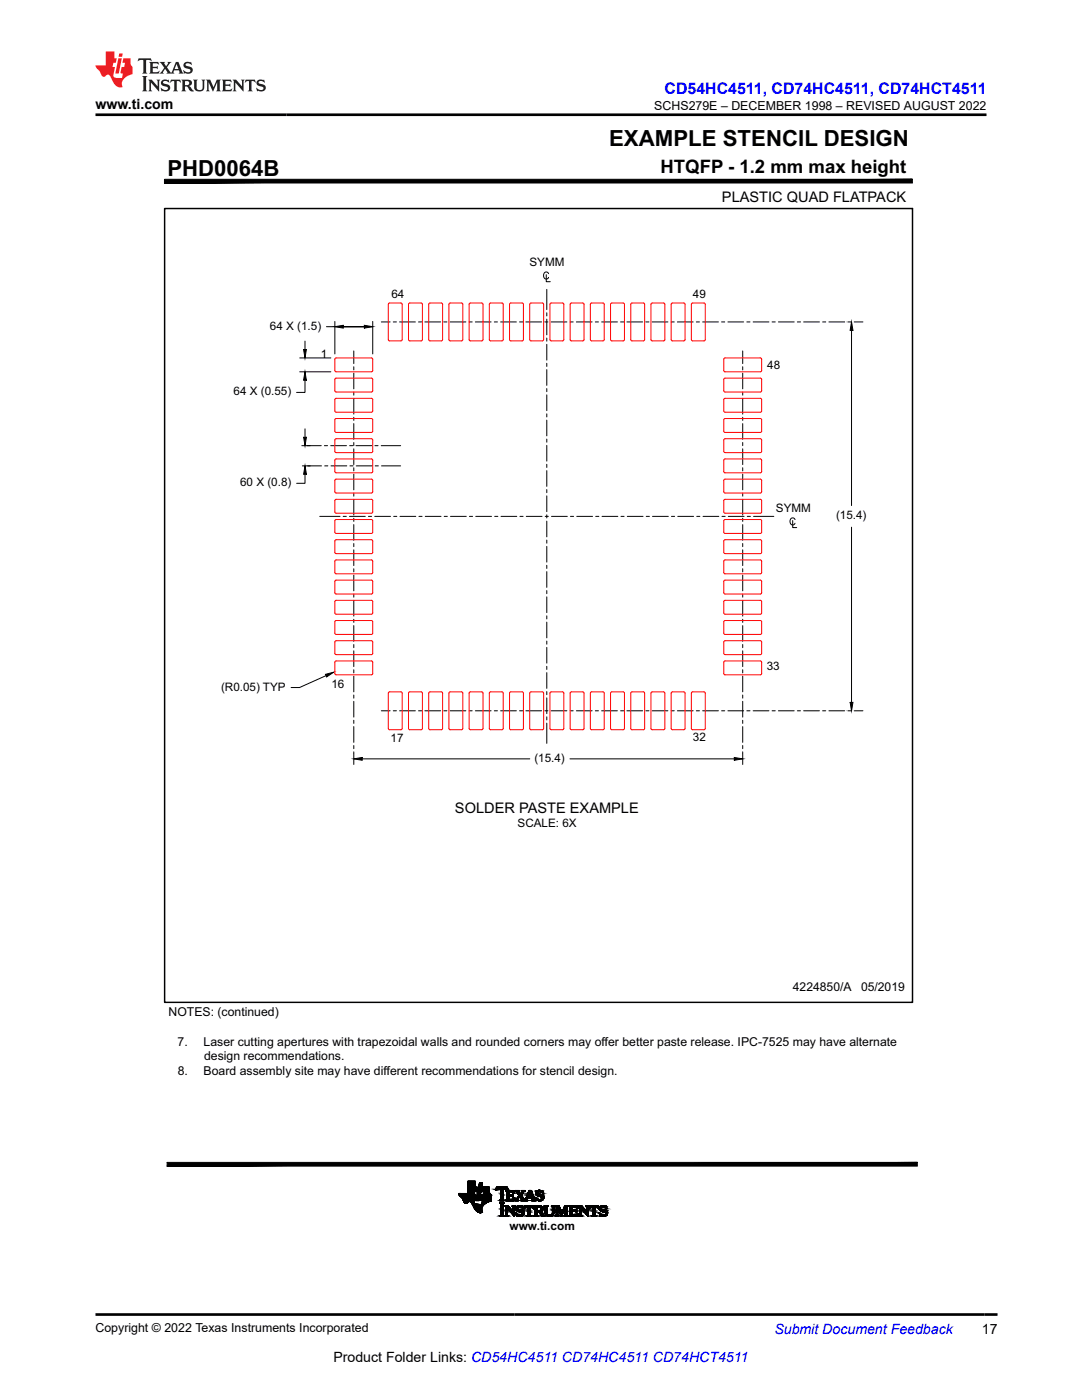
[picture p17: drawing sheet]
<svg xmlns="http://www.w3.org/2000/svg" width="216mm" height="279mm" viewBox="0 0 216 279" stroke-linecap="round" stroke-linejoin="round" font-family="sans-serif">
<defs><g id="words">
<g font-size="4.4">
<text x="121.5" y="29.1">EXAMPLE STENCIL DESIGN</text>
<text x="33.4" y="35.1">PHD0064B</text>
</g>
<text font-size="3.7" x="131.8" y="34.5">HTQFP - 1.2 mm max height</text>
<text font-size="3.2" fill="#00f" x="132.6" y="18.7">CD54HC4511, CD74HC4511, CD74HCT4511</text>
<g font-size="2.9">
<text x="144.1" y="40.3">PLASTIC QUAD FLATPACK</text>
<text x="90.8" y="162.2">SOLDER PASTE EXAMPLE</text>
</g>
<g font-size="2.8">
<text x="19.1" y="21.8">www.ti.com</text>
<text x="195.9" y="266.1">17</text>
<text x="66.5" y="271.7">Product Folder Links: CD54HC4511 CD74HC4511 CD74HCT4511</text>
</g>
<text font-size="2.8" fill="#00f" x="154.5" y="266.2">Submit Document Feedback</text>
<g font-size="2.5">
<text x="130.6" y="21.9">SCHS279E – DECEMBER 1998 – REVISED AUGUST 2022</text>
<text x="19" y="265.9">Copyright © 2022 Texas Instruments Incorporated</text>
</g>
<g font-size="2.4">
<text x="158.2" y="197.8">4224850/A</text>
<text x="171.8" y="197.8">05/2019</text>
<text x="33.6" y="202.8">NOTES: (continued)</text>
<text x="35.4" y="208.7">7.</text>
<text x="40.6" y="208.7">Laser cutting apertures with trapezoidal walls and rounded corners may of</text>
<text x="120" y="208.7">fer better paste release. IPC-7525 may have alternate</text>
<text x="35.5" y="214.5">8.</text>
<text x="40.6" y="214.5">Board assembly site may have dif</text>
<text x="40.7" y="211.6">design recommendations.</text>
<text x="76.5" y="214.5">ferent recommendations for stencil design.</text>
<text x="101.7" y="245.6">www.ti.com</text>
</g>
<g font-size="2.3">
<text x="105.6" y="53.2">SYMM</text>
<text x="78.1" y="59.5">64</text>
<text x="138.3" y="59.4">49</text>
<text x="53.9" y="65.8">64 X (1.5)</text>
<text x="64" y="71.5">1</text>
<text x="153.1" y="73.7">48</text>
<text x="46.6" y="78.9">64 X (0.55)</text>
<text x="47.9" y="97">60 X (0.8)</text>
<text x="154.8" y="102.2">SYMM</text>
<text x="166.8" y="103.6">(15.4)</text>
<text x="44.1" y="137.8">(R0.05) TYP</text>
<text x="66.1" y="137.3">16</text>
<text x="153" y="133.6">33</text>
<text x="77.9" y="148">17</text>
<text x="138.3" y="147.8">32</text>
<text x="106.6" y="152">(15.4)</text>
<text x="103.3" y="165.1">SCALE: 6X</text>
</g>
</g></defs>
<g fill="#000">
<path d="M60.6 69.8h.5l-.2 1.6zM60.9 74.2l.2 1.7h-.5zM66.8 65.2l1.7-.3v.6zM72.7 64.9l1.7 .3-1.7 .3zM168.8 64.2l.1 .1zM169.9 64.3l.3 1.6h-.6zM60.6 87.3h.5l-.2 1.6zM60.9 93l.2 1.7h-.5zM64.9 134.6l1.7-.5-1.4 1zM70.6 151.4l1.7-.2v.5zM146.5 151.2l1.7 .2-1.7 .3zM168.8 141.8l.1 .1z"/>
<path d="M169.6 140.2h.6l-.3 1.7zM95.4 237.3h.7zM96.1 239.6h1.9zM98.9 237.4h.1zM102.1 238.4h.3zM102.6 239.2h.1zM103 237.9h.6zM107.5 238.7h1zM107.6 239.6h.1zM107.6 239.6h.2zM107.5 237.6h.2zM107.8 238.8h.7z"/>
<path d="M93 240.2h.1zM94.5 240.9h1.7zM95.8 242h.1zM103.6 240.6h.2zM104.6 241.1h.1zM107.6 241.6h.6zM108.1 242.7h.6zM108.4 242.7h.1zM112 242.7h.1zM114.7 241.5h.4zM115.3 242.3h.1zM117.6 241.1h.1z"/>
<path d="M120.3 240.6h.1z"/>
<path d="M32.8 35.8v.7l149.3-.7zM32.8 36.5l149.3-.7v.7z"/>
<path d="M33.4 232v.7l149.6-.7zM33.4 232.7l149.6-.7v.7z"/>
<path d="M92.5 239.6h2.2zM92.5 239.6h2.2z"/>
<path d="M92.7 240h.6zM92.7 240h.6z"/>
<path d="M92.7 240h.6zM92.7 240h.6z"/>
<path d="M93.3 235.8h1.5zM93.3 235.8h1.5z"/>
<path d="M92.6 239.9h.8zM92.6 239.9l.7 .1z"/>
<path d="M92.6 239.9h.8zM92.6 239.9h.8z"/>
<path d="M92.6 239.9h.8zM92.6 239.9h.8z"/>
<path d="M92.6 239.9h.9zM92.6 239.9h.8z"/>
<path d="M92.6 239.9h.9zM92.6 239.9h.9z"/>
<path d="M92.6 239.8h.9zM92.6 239.8l.9 .1z"/>
<path d="M92.6 239.8h.9zM92.6 239.8h.9z"/>
<path d="M92.6 239.8h.9zM92.6 239.8h.9z"/>
<path d="M92.6 239.8h1zM92.6 239.8h.9z"/>
<path d="M92.6 239.8h1zM92.6 239.8h1z"/>
<path d="M92.6 239.8h1zM92.6 239.8h1z"/>
<path d="M92.6 239.8h1zM92.6 239.8h1z"/>
<path d="M92.5 239.8h1.2zM92.5 239.8h1.1z"/>
<path d="M92.5 239.8h1.2zM92.5 239.8h1.2z"/>
<path d="M92.5 239.8h1.2zM92.5 239.8h1.2z"/>
<path d="M91.6 238.5h2.9zM91.6 238.5h2.9z"/>
<path d="M91.6 238.5h2.9zM91.6 238.5h2.9z"/>
<path d="M91.6 238.4h2.9zM91.6 238.4l2.9 .1z"/>
<path d="M91.6 238.4h2.9zM91.6 238.4h2.9z"/>
<path d="M91.6 238.4h2.9zM91.6 238.4h2.9z"/>
<path d="M91.6 238.4h2.9zM91.6 238.4h2.9z"/>
<path d="M91.6 238.4h2.9zM91.6 238.4h2.9z"/>
<path d="M91.6 238.4h2.9zM91.6 238.4h2.9z"/>
<path d="M91.6 238.4h2.9zM91.6 238.4h2.9z"/>
<path d="M91.6 238.3h2.9zM91.6 238.3l2.9 .1z"/>
<path d="M91.6 238.3h2.9zM91.6 238.3h2.9z"/>
<path d="M91.6 238.3h2.9zM91.6 238.3h2.9z"/>
<path d="M91.6 238.3h2.9zM91.6 238.3h2.9z"/>
<path d="M91.6 238.3h2.9zM91.6 238.3h2.9z"/>
<path d="M91.6 238.2h3zM91.6 238.2h3z"/>
<path d="M91.6 238.2h3zM91.6 238.2l2.9 .1z"/>
<path d="M93.3 238.2h1.3zM93.3 238.2h1.3z"/>
<path d="M93.3 238.2h1.3zM93.3 238.2h1.3z"/>
<path d="M91.6 238.2h3zM91.6 238.2h3z"/>
<path d="M93.3 238.2h1.3zM93.3 238.2h1.3z"/>
<path d="M93.3 238.2h1.3zM93.3 238.2h1.3z"/>
<path d="M93.3 238.2h1.3zM93.3 238.2h1.3z"/>
<path d="M93.3 238.2h1.3zM93.3 238.2h1.3z"/>
<path d="M93.3 238.1h1.3zM93.3 238.1l1.3 .1z"/>
<path d="M93.3 238.1h1.3zM93.3 238.1h1.3z"/>
<path d="M93.3 238.1h1.3zM93.3 238.1h1.3z"/>
<path d="M93.3 238.1h1.3zM93.3 238.1h1.3z"/>
<path d="M93.3 238.1h1.3zM93.3 238.1h1.3z"/>
<path d="M93.3 238h1.3zM93.3 238l1.3 .1z"/>
<path d="M93.3 238h1.3zM93.3 238h1.3z"/>
<path d="M93.3 238h1.3zM93.3 238h1.3z"/>
<path d="M93.3 238h1.3zM93.3 238h1.3z"/>
<path d="M93.3 237.9h1.3zM93.3 237.9l1.3 .1z"/>
<path d="M93.3 237.9h1.3zM93.3 237.9h1.3z"/>
<path d="M93.3 237.9h1.3zM93.3 237.9h1.3z"/>
<path d="M93.3 237.9h1.3zM93.3 237.9h1.3z"/>
<path d="M93.3 237.9h1.3zM93.3 237.9h1.3z"/>
<path d="M93.3 237.8h1.3zM93.3 237.8h1.3z"/>
<path d="M93.3 237.8h1.3zM93.3 237.8l1.3 .1z"/>
<path d="M93.3 237.8h1.3zM93.3 237.8h1.3z"/>
<path d="M93.3 237.8h1.3zM93.3 237.8h1.3z"/>
<path d="M93.3 237.8h1.4zM93.3 237.8h1.3z"/>
<path d="M93.3 237.8h1.4zM93.3 237.8h1.4z"/>
<path d="M93.3 237.8h1.4zM93.3 237.8h1.4z"/>
<path d="M93.3 237.7h1.4zM93.3 237.7l1.4 .1z"/>
<path d="M93.3 237.7h1.4zM93.3 237.7h1.4z"/>
<path d="M93.3 237.7h1.4zM93.3 237.7h1.4z"/>
<path d="M94 239.9h.7zM94 239.9h.7z"/>
<path d="M94 239.9l.7 .1zM94 239.9l.7 .1z"/>
<path d="M94.1 240h.6zM94.1 240h.6z"/>
<path d="M94.1 240h.6zM94.1 240h.6z"/>
<path d="M94 239.9h.7zM94 239.9h.7z"/>
<path d="M94 239.9h.7zM94 239.9h.7z"/>
<path d="M94 239.9h.7zM94 239.9h.7z"/>
<path d="M93.9 239.9h.8zM93.9 239.9h.8z"/>
<path d="M93.9 239.8h.8zM93.9 239.8l.8 .1z"/>
<path d="M93.9 239.8h.8zM93.9 239.8h.8z"/>
<path d="M93.9 239.8h.8zM93.9 239.8h.8z"/>
<path d="M93.8 239.8h.9zM93.8 239.8h.9z"/>
<path d="M93.8 239.8h.9zM93.8 239.8h.9z"/>
<path d="M93.8 239.8h.9zM93.8 239.8h.9z"/>
<path d="M93.7 239.8h1zM93.7 239.8h1z"/>
<path d="M93.8 239.8h.9zM93.8 239.8h.9z"/>
<path d="M92.5 239.7h2.2zM92.5 239.7l2.2 .1z"/>
<path d="M92.5 239.7h2.2zM92.5 239.7h2.2z"/>
<path d="M92.5 239.7h2.2zM92.5 239.7h2.2z"/>
<path d="M92.5 239.6h2.2zM92.5 239.6l2.2 .1z"/>
<path d="M92.4 239.5h2.3zM92.4 239.5l2.3 .1z"/>
<path d="M92.4 239.5h2.3zM92.4 239.5h2.3z"/>
<path d="M92.4 239.5h2.3zM92.4 239.5h2.3z"/>
<path d="M92.4 239.5h2.3zM92.4 239.5h2.3z"/>
<path d="M92.4 239.5h2.3zM92.4 239.5h2.3z"/>
<path d="M92.4 239.5h2.3zM92.4 239.5h2.3z"/>
<path d="M92.4 239.5h2.3zM92.4 239.5h2.3z"/>
<path d="M92.4 239.5h2.3zM92.4 239.5h2.3z"/>
<path d="M92.4 239.5h2.3zM92.4 239.5h2.3z"/>
<path d="M92.4 239.5h2.3zM92.4 239.5h2.3z"/>
<path d="M92.4 239.5h2.3zM92.4 239.5h2.3z"/>
<path d="M92.4 239.5h2.3zM92.4 239.5h2.3z"/>
<path d="M92.4 239.4h2.3zM92.4 239.4l2.3 .1z"/>
<path d="M92.4 239.4h2.4zM92.4 239.4h2.3z"/>
<path d="M92.4 239.4h2.4zM92.4 239.4h2.4z"/>
<path d="M92.4 239.4h2.4zM92.4 239.4h2.4z"/>
<path d="M92.4 239.4h2.4zM92.4 239.4h2.4z"/>
<path d="M92.4 239.3h2.4zM92.4 239.3l2.4 .1z"/>
<path d="M92.4 239.3h2.4zM92.4 239.3h2.4z"/>
<path d="M92.3 239.3h2.5zM92.3 239.3h2.5z"/>
<path d="M92.3 239.3h2.5zM92.3 239.3h2.5z"/>
<path d="M92.3 239.3h2.5zM92.3 239.3h2.5z"/>
<path d="M92.3 239.2h2.5zM92.3 239.2h2.5z"/>
<path d="M92.3 239.2h2.5zM92.3 239.2l2.5 .1z"/>
<path d="M92.3 239.2h2.5zM92.3 239.2h2.5z"/>
<path d="M92.2 239.2h2.6zM92.2 239.2h2.6z"/>
<path d="M92.2 239.1h2.6zM92.2 239.1l2.6 .1z"/>
<path d="M92.2 239.1h2.6zM92.2 239.1h2.6z"/>
<path d="M92.2 239.1h2.6zM92.2 239.1h2.6z"/>
<path d="M92.1 239h2.7zM92.1 239l2.7 .1z"/>
<path d="M93.3 235.8h1.5zM93.3 235.8h1.5z"/>
<path d="M93.3 235.8h1.5zM93.3 235.8h1.5z"/>
<path d="M93.3 235.8h1.5zM93.3 235.8h1.5z"/>
<path d="M93.3 235.8h1.5zM93.3 235.8h1.5z"/>
<path d="M93.3 235.8h1.5zM93.3 235.8h1.5z"/>
<path d="M93.3 235.8h1.5zM93.3 235.8h1.5z"/>
<path d="M93.3 235.8h1.5zM93.3 235.8h1.5z"/>
<path d="M93.3 235.8h1.5zM93.3 235.8h1.5z"/>
<path d="M93.3 235.8h1.5zM93.3 235.8h1.5z"/>
<path d="M93.3 235.8h1.5zM93.3 235.8h1.5z"/>
<path d="M93.3 235.8l1.5 .1zM93.3 235.8l1.5 .1z"/>
<path d="M93.3 235.9h1.5zM93.3 235.9h1.5z"/>
<path d="M93.3 235.9h1.5zM93.3 235.9h1.5z"/>
<path d="M93.3 235.9h1.5zM93.3 235.9h1.5z"/>
<path d="M93.3 235.9h1.5zM93.3 235.9h1.5z"/>
<path d="M93.3 235.9h1.5zM93.3 235.9h1.5z"/>
<path d="M93.3 235.9h1.5zM93.3 235.9h1.5z"/>
<path d="M93.3 235.9l1.5 .1zM93.3 235.9l1.5 .1z"/>
<path d="M93.3 236h1.5zM93.3 236h1.5z"/>
<path d="M93.3 236h1.5zM93.3 236h1.5z"/>
<path d="M93.3 236h1.5zM93.3 236h1.5z"/>
<path d="M93.3 236h1.5zM93.3 236h1.5z"/>
<path d="M93.3 236h1.5zM93.3 236h1.5z"/>
<path d="M93.3 236l1.5 .1zM93.3 236l1.5 .1z"/>
<path d="M93.3 236.1h1.5zM93.3 236.1h1.5z"/>
<path d="M93.3 236.1h1.5zM93.3 236.1h1.5z"/>
<path d="M93.3 236.1h1.5zM93.3 236.1h1.5z"/>
<path d="M93.3 236.1l1.5 .1zM93.3 236.1l1.5 .1z"/>
<path d="M93.3 236.2h1.5zM93.3 236.2h1.5z"/>
<path d="M93.3 236.2h1.5zM93.3 236.2h1.5z"/>
<path d="M93.3 236.2l1.5 .1zM93.3 236.2l1.5 .1z"/>
<path d="M93.3 236.3h1.5zM93.3 236.3h1.5z"/>
<path d="M93.3 236.3l1.5 .1zM93.3 236.3l1.5 .1z"/>
<path d="M93.3 236.4h1.5zM93.3 236.4h1.5z"/>
<path d="M93.3 236.4l1.5 .1zM93.3 236.4l1.5 .1z"/>
<path d="M93.3 236.5h1.5zM93.3 236.5h1.5z"/>
<path d="M93.3 236.5l1.5 .1zM93.3 236.5l1.5 .1z"/>
<path d="M93.3 236.6h1.5zM93.3 236.6h1.5z"/>
<path d="M93.3 236.6h1.5zM93.3 236.6h1.5z"/>
<path d="M93.3 236.6l1.5 .1zM93.3 236.6l1.5 .1z"/>
<path d="M93.3 236.7h1.5zM93.3 236.7h1.5z"/>
<path d="M93.3 236.7l1.5 .1zM93.3 236.7l1.5 .1z"/>
<path d="M93.3 236.8h1.5zM93.3 236.8h1.5z"/>
<path d="M93.3 236.8h1.5zM93.3 236.8h1.5z"/>
<path d="M93.3 236.8h1.5zM93.3 236.8h1.5z"/>
<path d="M93.3 236.8l1.5 .1zM93.3 236.8l1.5 .1z"/>
<path d="M93.3 236.9h1.5zM93.3 236.9h1.5z"/>
<path d="M93.3 236.9h1.5zM93.3 236.9h1.5z"/>
<path d="M93.3 236.9h1.5zM93.3 236.9h1.5z"/>
<path d="M93.3 236.9l1.5 .1zM93.3 236.9l1.5 .1z"/>
<path d="M93.3 237h1.5zM93.3 237h1.5zM93.3 237h1.5zM93.3 237h1.5z"/>
<path d="M92 238.9h2.8zM92 238.9l2.8 .1zM92.1 239h2.7zM92.1 239h2.7z"/>
<path d="M92 238.9h2.9zM92 238.9h2.8z"/>
<path d="M91.9 238.8h3zM91.9 238.8l3 .1z"/>
<path d="M91.9 238.8h3zM91.9 238.8h3z"/>
<path d="M91.8 238.8h3.1zM91.8 238.8h3.1z"/>
<path d="M91.8 238.8h3.1zM91.8 238.8h3.1z"/>
<path d="M91.8 238.7h3.1zM91.8 238.7h3.1z"/>
<path d="M91.8 238.7h3.1zM91.8 238.7l3.1 .1z"/>
<path d="M91.8 238.7h3.1zM91.8 238.7h3.1z"/>
<path d="M91.8 238.7h3.1zM91.8 238.7h3.1z"/>
<path d="M91.7 238.6h3.2zM91.7 238.6h3.2z"/>
<path d="M91.7 238.6h3.2zM91.7 238.6l3.2 .1z"/>
<path d="M91.7 238.6h3.2zM91.7 238.6h3.2z"/>
<path d="M91.7 238.6h3.2zM91.7 238.6h3.2z"/>
<path d="M91.7 238.6h3.2zM91.7 238.6h3.2z"/>
<path d="M91.7 238.5h3.2zM91.7 238.5l3.2 .1zM91.7 238.6h3.2zM91.7 238.6h3.2z"/>
<path d="M91.7 238.5h3.2zM91.7 238.5h3.2z"/>
<path d="M91.7 238.5h3.2zM91.7 238.5h3.2z"/>
<path d="M91.6 238.5h3.3zM91.6 238.5h3.3z"/>
<path d="M91.6 238.5h3.3zM91.6 238.5h3.3z"/>
<path d="M91.6 238.5h3.3zM91.6 238.5h3.3z"/>
<path d="M91.6 238.5h3.3zM91.6 238.5h3.3z"/>
<path d="M91.6 238.5h3.3zM91.6 238.5h3.3z"/>
<path d="M93.3 237.7h1.8zM93.3 237.7h1.8z"/>
<path d="M93.3 237.7h1.8zM93.3 237.7h1.8z"/>
<path d="M93.3 237.7h1.8zM93.3 237.7h1.8z"/>
<path d="M93.3 237.7h1.8zM93.3 237.7h1.8z"/>
<path d="M93.3 237.7h1.8zM93.3 237.7h1.8z"/>
<path d="M93.3 237.7h1.8zM93.3 237.7h1.8z"/>
<path d="M93.3 237.7h1.8zM93.3 237.7h1.8z"/>
<path d="M93.3 237.6h1.8zM93.3 237.6l1.8 .1z"/>
<path d="M93.3 237.6h1.8zM93.3 237.6h1.8z"/>
<path d="M93.3 237.6h1.8zM93.3 237.6h1.8z"/>
<path d="M93.3 237.6h1.8zM93.3 237.6h1.8z"/>
<path d="M93.3 237.6h1.8zM93.3 237.6h1.8z"/>
<path d="M93.3 237.5h1.8zM93.3 237.5l1.8 .1z"/>
<path d="M93.3 237.5h1.8zM93.3 237.5h1.8z"/>
<path d="M93.3 237.5h1.8zM93.3 237.5h1.8z"/>
<path d="M93.3 237.4h1.9zM93.3 237.4l1.8 .1z"/>
<path d="M93.3 237.4h1.9zM93.3 237.4h1.9z"/>
<path d="M93.3 237.3h1.9zM93.3 237.3l1.9 .1z"/>
<path d="M93.3 237.3h1.9zM93.3 237.3h1.9z"/>
<path d="M93.3 237.3h1.9zM93.3 237.3h1.9z"/>
<path d="M93.3 237.2h1.9zM93.3 237.2l1.9 .1z"/>
<path d="M93.3 237.1h1.9zM93.3 237.1h1.9z"/>
<path d="M93.3 237.1h1.9zM93.3 237.1l1.9 .1z"/>
<path d="M93.3 237.1h1.9zM93.3 237.1h1.9z"/>
<path d="M93.3 237.1h1.9zM93.3 237.1h1.9z"/>
<path d="M93.3 237.1h1.9zM93.3 237.1h1.9z"/>
<path d="M93.3 237h1.9zM93.3 237l1.9 .1z"/>
<path d="M93.3 237h1.9zM93.3 237h1.9z"/>
<path d="M93.3 237h1.9zM93.3 237h1.9z"/>
<path d="M93.3 237h1.9zM93.3 237h1.9z"/>
<path d="M93.3 237h1.9zM93.3 237h1.9z"/>
<path d="M93.3 237h1.9zM93.3 237h1.9z"/>
<path d="M93.3 237h1.9zM93.3 237h1.9z"/>
<path d="M93.3 237h1.9zM93.3 237h1.9z"/>
<path d="M95 239.6h.6zM95 239.6h.6z"/>
<path d="M95 239.6h.6zM95 239.6h.6z"/>
<path d="M95 239.6h.6zM95 239.6h.6z"/>
<path d="M95 239.6h.6zM95 239.6h.6z"/>
<path d="M95 239.6h.6zM95 239.6h.6zM95 239.6h.6zM95 239.6h.6z"/>
<path d="M95 239.5h.6zM95 239.5l.6 .1zM95 239.6h.6zM95 239.6h.6z"/>
<path d="M95 239.5h.6zM95 239.5h.6zM95 239.5h.6zM95 239.5h.6z"/>
<path d="M95 239.5h.6zM95 239.5h.6zM95 239.5h.6zM95 239.5h.6z"/>
<path d="M95 239.5h.6zM95 239.5h.6zM95 239.5h.6zM95 239.5h.6z"/>
<path d="M95 239.4h.6zM95 239.4l.6 .1zM95 239.5h.6zM95 239.5h.6z"/>
<path d="M95 239.4h.6zM95 239.4h.6zM95 239.4h.6zM95 239.4h.6z"/>
<path d="M95 239.4h.6zM95 239.4h.6zM95 239.4h.6zM95 239.4h.6z"/>
<path d="M95.1 239.3h.6zM95.1 239.3l.5 .1zM95 239.4h.6zM95 239.4h.6z"/>
<path d="M95.1 239.3h.6zM95.1 239.3h.6zM95.1 239.3h.6zM95.1 239.3h.6z"/>
<path d="M95.1 239.2h.6zM95.1 239.2l.6 .1zM95.1 239.3h.6zM95.1 239.3h.6z"/>
<path d="M95.1 239.2h.6zM95.1 239.2h.6zM95.1 239.2h.6zM95.1 239.2h.6z"/>
<path d="M95.1 239.1h.6zM95.1 239.1l.6 .1zM95.1 239.2h.6zM95.1 239.2h.6z"/>
<path d="M95.1 239.1h.6zM95.1 239.1h.6zM95.1 239.1h.6zM95.1 239.1h.6z"/>
<path d="M95.1 239l.6 .1v-.1zM95.1 239l.6 .1h-.6zM95.1 239.1h.6zM95.1 239.1h.6z"/>
<path d="M95.1 238.9l.6 .1v-.1zM95.1 238.9l.6 .1h-.6zM95.1 239h.6zM95.1 239h.6z"/>
<path d="M95.2 238.8l.5 .1 .1-.1zM95.2 238.8l.5 .1h-.6zM95.1 238.9h.6zM95.1 238.9h.6z"/>
<path d="M95.2 238.6l.6 .2v-.2zM95.2 238.6l.6 .2h-.6zM95.2 238.8h.6zM95.2 238.8h.6z"/>
<path d="M95.2 238.5l.6 .1v-.1zM95.2 238.5l.6 .1h-.6zM95.2 238.6h.6zM95.2 238.6h.6z"/>
<path d="M95.3 238.3l.5 .2 .1-.2zM95.3 238.3l.5 .2h-.6zM95.2 238.5h.6zM95.2 238.5h.6z"/>
<path d="M95.3 238l.6 .3v-.3zM95.3 238l.6 .3h-.6zM95.3 238.3h.6zM95.3 238.3h.6z"/>
<path d="M95.3 237.9h.6zM95.3 237.9h.6z"/>
<path d="M95.3 237.9l.6 .1v-.1zM95.3 237.9l.6 .1h-.6zM95.3 238h.6zM95.3 238h.6z"/>
<path d="M95.4 237.8l.5 .1 .1-.1zM95.4 237.8l.5 .1h-.6z"/>
<path d="M95.4 237.7l.6 .1v-.1zM95.4 237.7l.6 .1h-.6zM95.4 237.8h.6zM95.4 237.8h.6z"/>
<path d="M95.4 237.6l.6 .1v-.1zM95.4 237.6l.6 .1h-.6zM95.4 237.7h.6zM95.4 237.7h.6z"/>
<path d="M95.4 237.5l.6 .1v-.1zM95.4 237.5l.6 .1h-.6zM95.4 237.6h.6zM95.4 237.6h.6z"/>
<path d="M95.4 237.4h.6zM95.4 237.4l.6 .1zM95.4 237.5h.6zM95.4 237.5h.6z"/>
<path d="M95.4 237.4h.6zM95.4 237.4h.6zM95.4 237.4h.6zM95.4 237.4h.6z"/>
<path d="M95.4 237.3h.7zM95.4 237.3l.6 .1zM95.4 237.4h.6zM95.4 237.4h.6z"/>
<path d="M95.5 237.3h.6zM95.5 237.3h.6zM95.4 237.3h.7z"/>
<path d="M95.5 237.2h.6zM95.5 237.2l.6 .1zM95.5 237.3h.6zM95.5 237.3h.6z"/>
<path d="M95.5 237.2h.6zM95.5 237.2h.6zM95.5 237.2h.6zM95.5 237.2h.6z"/>
<path d="M95.5 237.2h.6zM95.5 237.2h.6zM95.5 237.2h.6zM95.5 237.2h.6z"/>
<path d="M96.1 238.5h1.9zM96.1 238.5h1.9z"/>
<path d="M95.5 237.1h.6zM95.5 237.1l.6 .1zM95.5 237.2h.6zM95.5 237.2h.6z"/>
<path d="M95.5 237.1h.6zM95.5 237.1h.6zM95.5 237.1h.6zM95.5 237.1h.6z"/>
<path d="M95.5 237.1h.6zM95.5 237.1h.6z"/>
<path d="M95.5 237.1h.6zM95.5 237.1h.6zM95.5 237.1h.6zM95.5 237.1h.6z"/>
<path d="M95.5 237h.6zM95.5 237l.6 .1z"/>
<path d="M95.5 237h.6zM95.5 237h.6zM95.5 237h.6zM95.5 237h.6z"/>
<path d="M95.5 237h.6zM95.5 237h.6zM95.5 237h.6zM95.5 237h.6z"/>
<path d="M95.5 237h.6zM95.5 237h.6zM95.5 237h.6zM95.5 237h.6z"/>
<path d="M95.5 237h.6zM95.5 237h.6zM95.5 237h.6zM95.5 237h.6z"/>
<path d="M95.5 237h.6zM95.5 237h.6zM95.5 237h.6zM95.5 237h.6z"/>
<path d="M95.5 237h.6zM95.5 237h.6zM95.5 237h.6zM95.5 237h.6z"/>
<path d="M95.5 237h.6zM95.5 237h.6zM95.5 237h.6zM95.5 237h.6z"/>
<path d="M95.6 236.7h.6zM95.6 236.7h.6zM95.6 236.7h.6zM95.6 236.7h.6z"/>
<path d="M95.6 236.7h.6zM95.6 236.7h.6z"/>
<path d="M95.6 236.7h.6zM95.6 236.7h.6zM95.6 236.7h.6zM95.6 236.7h.6z"/>
<path d="M95.6 236.7h.6zM95.6 236.7h.6zM95.6 236.7h.6zM95.6 236.7h.6z"/>
<path d="M95.6 236.7h.6zM95.6 236.7h.6zM95.6 236.7h.6zM95.6 236.7h.6z"/>
<path d="M95.6 236.7h.6zM95.6 236.7h.6zM95.6 236.7h.6zM95.6 236.7h.6z"/>
<path d="M95.6 236.6h.6zM95.6 236.6l.6 .1zM95.6 236.7h.6zM95.6 236.7h.6z"/>
<path d="M95.6 236.6h.6zM95.6 236.6h.6zM95.6 236.6h.6zM95.6 236.6h.6z"/>
<path d="M95.6 236.6h.6zM95.6 236.6h.6zM95.6 236.6h.6zM95.6 236.6h.6z"/>
<path d="M95.6 236.5h.6zM95.6 236.5l.6 .1zM95.6 236.6h.6zM95.6 236.6h.6z"/>
<path d="M95.6 236.5h.6zM95.6 236.5h.6zM95.6 236.5h.6zM95.6 236.5h.6z"/>
<path d="M95.6 236.4h.6zM95.6 236.4l.6 .1zM95.6 236.5h.6zM95.6 236.5h.6z"/>
<path d="M95.6 236.4h.6zM95.6 236.4h.6zM95.6 236.4h.6zM95.6 236.4h.6z"/>
<path d="M95.6 236.3h.6zM95.6 236.3l.6 .1zM95.6 236.4h.6zM95.6 236.4h.6z"/>
<path d="M95.7 236.3h.6zM95.7 236.3h.5zM95.6 236.3h.6zM95.6 236.3h.6z"/>
<path d="M95.7 236.2h.6zM95.7 236.2l.6 .1zM95.7 236.3h.6zM95.7 236.3h.6z"/>
<path d="M95.7 236.2h.6zM95.7 236.2h.6zM95.7 236.2h.6zM95.7 236.2h.6z"/>
<path d="M95.7 236.2h.6zM95.7 236.2h.6zM95.7 236.2h.6zM95.7 236.2h.6z"/>
<path d="M95.7 236.2h.6zM95.7 236.2h.6zM95.7 236.2h.6zM95.7 236.2h.6z"/>
<path d="M95.7 236.1h.6zM95.7 236.1l.6 .1zM95.7 236.2h.6zM95.7 236.2h.6z"/>
<path d="M95.7 236.1h.6zM95.7 236.1h.6zM95.7 236.1h.6zM95.7 236.1h.6z"/>
<path d="M95.7 236.1h.6zM95.7 236.1h.6zM95.7 236.1h.6zM95.7 236.1h.6z"/>
<path d="M95.7 236.1h.6zM95.7 236.1h.6zM95.7 236.1h.6zM95.7 236.1h.6z"/>
<path d="M95.7 236.1h.6zM95.7 236.1h.6zM95.7 236.1h.6zM95.7 236.1h.6z"/>
<path d="M96.2 239.6h.1zM96.2 239.6h.1z"/>
<path d="M96.2 240h1zM96.2 240h.9z"/>
<path d="M96.2 240h1zM96.2 240h1z"/>
<path d="M96.2 239.9h1.1zM96.2 239.9l1 .1z"/>
<path d="M96.2 239.9h1.1zM96.2 239.9h1.1z"/>
<path d="M96.2 239.9h1.2zM96.2 239.9h1.1z"/>
<path d="M96.3 239.9h1.1zM96.3 239.9h1.1z"/>
<path d="M96.3 239.9h1.2zM96.3 239.9h1.1z"/>
<path d="M96.3 239.8h1.2zM96.3 239.8l1.2 .1z"/>
<path d="M96.3 239.8h1.3zM96.3 239.8h1.2z"/>
<path d="M96.3 239.8h1.3zM96.3 239.8h1.3z"/>
<path d="M96.4 237h1.2zM96.4 237h1.2zM96.4 237h1.2zM96.4 237h1.2z"/>
<path d="M96.4 237h1.2zM96.4 237h1.2zM96.4 237h1.2zM96.4 237h1.2z"/>
<path d="M96.4 237h1.2zM96.4 237h1.2zM96.4 237h1.2zM96.4 237h1.2z"/>
<path d="M96.4 237h1.2zM96.4 237h1.2zM96.4 237h1.2zM96.4 237h1.2z"/>
<path d="M96.4 237h1.2zM96.4 237h1.2z"/>
<path d="M96.4 237h1.2zM96.4 237h1.2z"/>
<path d="M96.4 237h1.2zM96.4 237h1.2zM96.4 237h1.2zM96.4 237h1.2z"/>
<path d="M96.4 237l1.2 .1zM96.4 237l1.2 .1z"/>
<path d="M96.4 237.1h1.2zM96.4 237.1h1.2z"/>
<path d="M96.4 237.1h1.2zM96.4 237.1h1.2z"/>
<path d="M96.4 237.1h1.2zM96.4 237.1h1.2z"/>
<path d="M96.4 237.1h1.2zM96.4 237.1h1.2zM96.4 237.1h1.2zM96.4 237.1h1.2z"/>
<path d="M96.4 237.1h1.2zM96.4 237.1h1.2z"/>
<path d="M96.3 237.1h1.3zM96.3 237.1h1.3z"/>
<path d="M96.3 237.1l1.3 .1zM96.3 237.1l1.3 .1z"/>
<path d="M96.3 237.2h1.3zM96.3 237.2h1.3z"/>
<path d="M96.3 237.2l1.3 .1zM96.3 237.2l1.3 .1z"/>
<path d="M96.3 237.3h1.3zM96.3 237.3h1.3z"/>
<path d="M96.3 237.3h1.3zM96.3 237.3h1.3z"/>
<path d="M96.3 237.3h1.3zM96.3 237.3h1.3z"/>
<path d="M96.3 237.3l1.3 .1zM96.3 237.3l1.3 .1z"/>
<path d="M96.3 237.4h1.3zM96.3 237.4h1.3z"/>
<path d="M96.3 237.4l1.3 .1zM96.3 237.4l1.3 .1z"/>
<path d="M96.3 237.5h1.3zM96.3 237.5h1.3z"/>
<path d="M96.3 237.5l1.3 .1zM96.3 237.5l1.3 .1z"/>
<path d="M96.3 237.6h1.3zM96.3 237.6h1.3z"/>
<path d="M96.3 237.6h1.3zM96.3 237.6h1.3z"/>
<path d="M96.3 237.6h1.3zM96.3 237.6h1.3z"/>
<path d="M96.3 237.6h1.3zM96.3 237.6h1.3z"/>
<path d="M96.3 237.6h1.3zM96.3 237.6h1.3z"/>
<path d="M96.3 237.6h1.3zM96.3 237.6h1.3z"/>
<path d="M96.2 237.6h1.4zM96.2 237.6h1.4z"/>
<path d="M96.2 237.6l1.4 .1zM96.2 237.6l1.4 .1z"/>
<path d="M96.2 237.7h1.4zM96.2 237.7h1.4z"/>
<path d="M96.2 237.7h1.4zM96.2 237.7h1.4z"/>
<path d="M96.2 237.7h1.4zM96.2 237.7h1.4z"/>
<path d="M96.2 237.7h1.4zM96.2 237.7h1.4z"/>
<path d="M96.2 237.7h1.4zM96.2 237.7h1.4z"/>
<path d="M96.2 237.7h1.4zM96.2 237.7h1.4z"/>
<path d="M96.2 237.7h1.4zM96.2 237.7h1.4z"/>
<path d="M96.2 237.7h1.4zM96.2 237.7h1.4z"/>
<path d="M96.2 237.7h1.4zM96.2 237.7h1.4zM96.2 237.7h1.4zM96.2 237.7h1.4z"/>
<path d="M96.2 237.7h1.4zM96.2 237.7h1.4z"/>
<path d="M96.2 237.7h1.4zM96.2 237.7h1.4z"/>
<path d="M96.2 237.7h1.4zM96.2 237.7h1.4z"/>
<path d="M96.7 237.7h.9zM96.7 237.7h.9z"/>
<path d="M96.7 237.7h.9zM96.7 237.7h.9z"/>
<path d="M96.7 237.7l.9 .1zM96.7 237.7l.9 .1z"/>
<path d="M96.7 237.8h.9zM96.7 237.8h.9z"/>
<path d="M96.7 237.8h.9zM96.7 237.8h.9z"/>
<path d="M96.7 237.8h.9zM96.7 237.8h.9z"/>
<path d="M96.7 237.8h.9zM96.7 237.8h.9z"/>
<path d="M96.7 237.8h.9zM96.7 237.8h.9z"/>
<path d="M96.7 237.8l.9 .1zM96.7 237.8l.9 .1z"/>
<path d="M96.7 237.9h.9zM96.7 237.9h.9z"/>
<path d="M96.7 237.9h.9zM96.7 237.9h.9z"/>
<path d="M96.3 239.8h1.3zM96.3 239.8h1.3z"/>
<path d="M96.6 237.9h1zM96.6 237.9h1z"/>
<path d="M96.6 237.9h1zM96.6 237.9h1z"/>
<path d="M96.6 237.9l1.1 .1zM96.6 237.9l1.1 .1z"/>
<path d="M96.6 238h1.1zM96.6 238h1.1z"/>
<path d="M96.6 238h1.1zM96.6 238h1.1z"/>
<path d="M96.6 238h1.1zM96.6 238h1.1z"/>
<path d="M96.6 238l1.1 .1zM96.6 238l1.1 .1z"/>
<path d="M96.3 239.8h1.4zM96.3 239.8h1.4z"/>
<path d="M96.3 239.8h1.4zM96.3 239.8h1.3z"/>
<path d="M96.6 238.1h1.1zM96.6 238.1h1.1z"/>
<path d="M96.6 238.1h1.1zM96.6 238.1h1.1z"/>
<path d="M96.6 238.1l1.1 .1zM96.6 238.1l1.1 .1z"/>
<path d="M96.6 238.2h1.1zM96.6 238.2h1.1z"/>
<path d="M96.6 238.2h1.2zM96.6 238.2h1.2z"/>
<path d="M96.3 239.8h1.4zM96.3 239.8h1.4z"/>
<path d="M96.6 238.2h1.2zM96.6 238.2h1.2z"/>
<path d="M96.6 238.2l1.2 .1zM96.6 238.2l1.2 .1z"/>
<path d="M96.6 238.3h1.2zM96.6 238.3h1.2z"/>
<path d="M96.3 239.7h1.5zM96.3 239.7l1.4 .1z"/>
<path d="M96.6 238.3h1.2zM96.6 238.3h1.2z"/>
<path d="M96.6 238.3h1.2zM96.6 238.3h1.2z"/>
<path d="M96.3 239.7h1.5zM96.3 239.7h1.5z"/>
<path d="M96.3 239.7h1.5zM96.3 239.7h1.5z"/>
<path d="M96.6 238.3h1.2zM96.6 238.3h1.2z"/>
<path d="M96.6 238.3h1.3zM96.6 238.3h1.3z"/>
<path d="M96.6 238.3l1.3 .1zM96.6 238.3l1.3 .1z"/>
<path d="M96.6 238.4h1.3zM96.6 238.4h1.3z"/>
<path d="M96.3 239.7h1.6zM96.3 239.7h1.5z"/>
<path d="M96.6 238.4h1.3zM96.6 238.4h1.3z"/>
<path d="M96.6 238.4h1.3zM96.6 238.4h1.3z"/>
<path d="M96.5 238.4h1.4zM96.5 238.4h1.4z"/>
<path d="M96.5 238.4h1.4zM96.5 238.4h1.4z"/>
<path d="M96.3 239.7h1.6zM96.3 239.7h1.6z"/>
<path d="M96.5 238.4h1.4zM96.5 238.4h1.4z"/>
<path d="M96.5 238.4h1.4zM96.5 238.4h1.4z"/>
<path d="M96.5 238.4h1.5zM96.5 238.4h1.5z"/>
<path d="M96.3 239.7h1.6zM96.3 239.7h1.6z"/>
<path d="M96.5 238.4h1.5zM96.5 238.4h1.5z"/>
<path d="M96.5 238.4h1.5zM96.5 238.4h1.5z"/>
<path d="M96.5 238.4h1.5zM96.5 238.4h1.5z"/>
<path d="M96.3 239.7h1.7zM96.3 239.7h1.6z"/>
<path d="M96.5 238.4h1.5zM96.5 238.4h1.5z"/>
<path d="M96.5 238.4h1.5zM96.5 238.4h1.5zM96.5 238.4h1.5zM96.5 238.4h1.5z"/>
<path d="M96.3 239.7h1.7zM96.3 239.7h1.7z"/>
<path d="M96.3 239.7h1.7zM96.3 239.7h1.7z"/>
<path d="M96.5 238.4l1.5 .1zM96.5 238.4l1.5 .1z"/>
<path d="M96.5 238.5h1.5zM96.5 238.5h1.5z"/>
<path d="M96.5 238.5h1.5zM96.5 238.5h1.5z"/>
<path d="M96.5 238.5h1.5zM96.5 238.5h1.5z"/>
<path d="M96.5 238.5h1.5zM96.5 238.5h1.5z"/>
<path d="M96.1 238.5h1.9zM96.1 238.5h1.9z"/>
<path d="M96.1 238.5h1.9zM96.1 238.5h1.9z"/>
<path d="M96.1 238.5h1.9zM96.1 238.5h1.9z"/>
<path d="M96.1 238.5h1.9zM96.1 238.5h1.9z"/>
<path d="M96.1 238.5h1.9zM96.1 238.5h1.9z"/>
<path d="M96.1 238.5h1.9zM96.1 238.5h1.9z"/>
<path d="M96.1 238.5h1.9zM96.1 238.5h1.9z"/>
<path d="M96.1 238.5h1.9zM96.1 238.5h1.9z"/>
<path d="M96.1 238.5h1.9zM96.1 238.5h1.9z"/>
<path d="M96.1 238.5h1.9zM96.1 238.5h1.9z"/>
<path d="M96.1 238.5h1.9zM96.1 238.5h1.9z"/>
<path d="M96.1 238.5h1.9zM96.1 238.5h1.9zM96.1 238.5h1.9zM96.1 238.5h1.9z"/>
<path d="M96.1 238.5l1.9 .1zM96.1 238.5l1.9 .1z"/>
<path d="M96.1 238.6h1.9zM96.1 238.6h1.9z"/>
<path d="M96.1 238.6h1.9zM96.1 238.6h1.9z"/>
<path d="M96.1 238.6h1.9zM96.1 238.6h1.9z"/>
<path d="M96.1 238.6h1.9zM96.1 238.6h1.9z"/>
<path d="M96.1 238.6l1.9 .1zM96.1 238.6l1.9 .1z"/>
<path d="M96 238.7h2zM96 238.7h2z"/>
<path d="M96 238.7h2zM96 238.7h2z"/>
<path d="M96 238.7h2zM96 238.7h2z"/>
<path d="M96 238.7h2zM96 238.7h2z"/>
<path d="M96 238.7l2 .1zM96 238.7l2 .1z"/>
<path d="M96 238.8h2zM96 238.8h2z"/>
<path d="M96 238.8l2 .1zM96 238.8l2 .1z"/>
<path d="M96 238.9h2zM96 238.9h2z"/>
<path d="M96 238.9l2 .1zM96 238.9l2 .1h-2z"/>
<path d="M96 239h2zM96 239h2z"/>
<path d="M96 239l2 .1zM96 239l2 .1z"/>
<path d="M96 239.1h2zM96 239.1h2z"/>
<path d="M96 239.1h2zM96 239.1h2z"/>
<path d="M96 239.1l2 .1zM96 239.1l2 .1z"/>
<path d="M95.9 239.2h2.1zM95.9 239.2h2.1z"/>
<path d="M95.9 239.2h2.1zM95.9 239.2h2.1z"/>
<path d="M95.9 239.2h2.1zM95.9 239.2h2.1z"/>
<path d="M95.9 239.2h2.1zM95.9 239.2h2.1z"/>
<path d="M95.9 239.2h2.1zM95.9 239.2h2.1z"/>
<path d="M95.9 239.2h2.1zM95.9 239.2h2.1z"/>
<path d="M95.9 239.2h2.1zM95.9 239.2h2.1z"/>
<path d="M95.9 239.2h2.1zM95.9 239.2h2.1zM95.9 239.2h2.1zM95.9 239.2h2.1z"/>
<path d="M95.9 239.2l2.1 .1zM95.9 239.2l2.1 .1z"/>
<path d="M95.9 239.3h2.1zM95.9 239.3h2.1z"/>
<path d="M95.9 239.3h2.1zM95.9 239.3h2.1z"/>
<path d="M95.9 239.3h2.1zM95.9 239.3h2.1z"/>
<path d="M95.9 239.3l2.1 .1zM95.9 239.3l2.1 .1z"/>
<path d="M95.9 239.4h2.1zM95.9 239.4h2.1z"/>
<path d="M95.9 239.4h2.1zM95.9 239.4h2.1z"/>
<path d="M95.9 239.4h2.1zM95.9 239.4h2.1z"/>
<path d="M95.9 239.4h2.1zM95.9 239.4h2.1z"/>
<path d="M95.9 239.4l2.1 .1zM95.9 239.4l2.1 .1z"/>
<path d="M95.9 239.5h2.1zM95.9 239.5h2.1z"/>
<path d="M95.9 239.5h2.1zM95.9 239.5h2.1z"/>
<path d="M95.9 239.5h2.1zM95.9 239.5h2.1z"/>
<path d="M95.9 239.5h2.1zM95.9 239.5h2.1z"/>
<path d="M95.9 239.5h2.1zM95.9 239.5h2.1z"/>
<path d="M95.9 239.5h2.1zM95.9 239.5h2.1z"/>
<path d="M95.9 239.5h2.1zM95.9 239.5h2.1z"/>
<path d="M95.9 239.5h2.1zM95.9 239.5h2.1z"/>
<path d="M95.9 239.5l2.1 .1zM95.9 239.5l2.1 .1z"/>
<path d="M95.9 239.6h2.1zM95.9 239.6h2.1z"/>
<path d="M96 239.6h2zM96 239.6h2z"/>
<path d="M96 239.6h2zM96 239.6h2z"/>
<path d="M96 239.6h2zM96 239.6h2z"/>
<path d="M96 239.6h2zM96 239.6h2z"/>
<path d="M96 239.6h2zM96 239.6h2z"/>
<path d="M96 239.6h2zM96 239.6h2z"/>
<path d="M96.1 239.6h1.9zM96.1 239.6h1.9zM96.1 239.6h1.9z"/>
<path d="M96.1 239.6h1.9zM96.1 239.6h1.9zM96.1 239.6h1.9z"/>
<path d="M96.2 239.6h1.8zM96.2 239.6h1.8z"/>
<path d="M96.3 239.6h1.7zM96.3 239.6h1.7z"/>
<path d="M96.3 239.6h1.7zM96.3 239.6h1.7z"/>
<path d="M96.3 239.6h1.7zM96.3 239.6h1.7z"/>
<path d="M96.3 239.6h1.7zM96.3 239.6h1.7z"/>
<path d="M96.3 239.6h1.7zM96.3 239.6h1.7z"/>
<path d="M96.3 239.6h1.7zM96.3 239.6h1.7z"/>
<path d="M96.3 239.6h1.7zM96.3 239.6h1.7z"/>
<path d="M96.3 239.6h1.7zM96.3 239.6h1.7z"/>
<path d="M96.3 239.6h1.7zM96.3 239.6h1.7z"/>
<path d="M96.3 239.6h1.7zM96.3 239.6h1.7z"/>
<path d="M96.3 239.6l1.7 .1zM96.3 239.6l1.7 .1zM96.3 239.7h1.7zM96.3 239.7h1.7z"/>
<path d="M96.3 239.7h1.7zM96.3 239.7h1.7z"/>
<path d="M96.3 239.7h1.7zM96.3 239.7h1.7z"/>
<path d="M96.3 239.7h1.7zM96.3 239.7h1.7z"/>
<path d="M96.3 239.7h1.7zM96.3 239.7h1.7z"/>
<path d="M96.3 239.7h1.7zM96.3 239.7h1.7zM96.3 239.7h1.7zM96.3 239.7h1.7z"/>
<path d="M98.9 237.4h.1zM98.9 237.4h.1z"/>
<path d="M98.9 237.4h.2zM98.9 237.4h.1z"/>
<path d="M98.9 237.4h.2zM98.9 237.4h.2z"/>
<path d="M98.9 237.3h.2zM98.9 237.3l.2 .1z"/>
<path d="M98.9 237.3h.2zM98.9 237.3h.2z"/>
<path d="M99 237.3h.1zM99 237.3h.1z"/>
<path d="M99 237.3h.2zM99 237.3h.1z"/>
<path d="M99 237.3h.2zM99 237.3h.2z"/>
<path d="M99 237.3h.2zM99 237.3h.2z"/>
<path d="M99 237.3h.2zM99 237.3h.2z"/>
<path d="M99 237.3h.3zM99 237.3h.2z"/>
<path d="M99 237.3h.3zM99 237.3h.3z"/>
<path d="M99 237.2h.4zM99 237.2l.3 .1z"/>
<path d="M99 237.2h.4zM99 237.2h.4z"/>
<path d="M99 237.2h.5zM99 237.2h.4z"/>
<path d="M99 237.2h.6zM99 237.2h.5z"/>
<path d="M99 237.2h.6zM99 237.2h.7z"/>
<path d="M99 237.2h.6zM99 237.2h.6z"/>
<path d="M99 237.2h.7zM99 237.2h.7z"/>
<path d="M99.7 239.5h.9zM99.7 239.5h.9z"/>
<path d="M99.7 239.6h.9zM99.7 239.6h.9z"/>
<path d="M99.7 239.6h.9zM99.7 239.6h.9z"/>
<path d="M99.7 239.6h.9zM99.7 239.6h.9z"/>
<path d="M99.7 239.6h.9zM99.7 239.6h.9z"/>
<path d="M99.7 239.6h.9zM99.7 239.6h.9z"/>
<path d="M99.7 239.5h.8zM99.7 239.5h.8z"/>
<path d="M99.8 239.5h.7zM99.8 239.5h.7z"/>
<path d="M99.8 239.5h.7zM99.8 239.5h.7z"/>
<path d="M99.8 239.5h.7zM99.8 239.5h.7z"/>
<path d="M99.8 239.5h.6zM99.8 239.5h.6z"/>
<path d="M99.9 239.5h.5zM99.9 239.5h.5z"/>
<path d="M99.9 239.4h.5zM99.9 239.4h.5z"/>
<path d="M99.9 239.4h.5zM99.9 239.4h.5z"/>
<path d="M99.9 237.4h.5zM99.9 237.4h.5z"/>
<path d="M99.9 237.4h.5zM99.9 237.4h.5z"/>
<path d="M99.9 237.4h.5zM99.9 237.4h.5zM99.9 237.4h.5zM99.9 237.4h.5z"/>
<path d="M99.9 237.4h.5zM99.9 237.4h.5zM99.9 237.4h.5zM99.9 237.4h.5z"/>
<path d="M99.9 237.4h.5zM99.9 237.4h.5zM99.9 237.4h.5zM99.9 237.4h.5z"/>
<path d="M99.9 237.4h.5zM99.9 237.4h.5zM99.9 237.4h.5zM99.9 237.4h.5z"/>
<path d="M99.9 237.4h.5zM99.9 237.4h.5zM99.9 237.4h.5zM99.9 237.4h.5z"/>
<path d="M99.9 237.4h.5zM99.9 237.4h.5zM99.9 237.4h.5zM99.9 237.4h.5z"/>
<path d="M99.9 237.4l.5 .1zM99.9 237.4l.5 .1zM99.9 237.5h.5zM99.9 237.5h.5z"/>
<path d="M99.9 237.5h.5zM99.9 237.5h.5zM99.9 237.5h.5zM99.9 237.5h.5z"/>
<path d="M99.9 237.5h.5zM99.9 237.5h.5zM99.9 237.5h.5zM99.9 237.5h.5z"/>
<path d="M99.9 237.5h.5zM99.9 237.5h.5zM99.9 237.5h.5zM99.9 237.5h.5z"/>
<path d="M99.9 237.5l.5 .1zM99.9 237.5l.5 .1zM99.9 237.6h.5zM99.9 237.6h.5z"/>
<path d="M99.9 237.6h.5zM99.9 237.6h.5zM99.9 237.6h.5zM99.9 237.6h.5z"/>
<path d="M99.9 237.6h.5zM99.9 237.6h.5zM99.9 237.6h.5zM99.9 237.6h.5z"/>
<path d="M99.9 237.6l.5 .1zM99.9 237.6l.5 .1zM99.9 237.7h.5zM99.9 237.7h.5z"/>
<path d="M99.9 237.7h.5zM99.9 237.7h.5zM99.9 237.7h.5zM99.9 237.7h.5z"/>
<path d="M99.9 237.7l.5 .1zM99.9 237.7l.5 .1zM99.9 237.8h.5zM99.9 237.8h.5z"/>
<path d="M99.9 237.8l.5 .1zM99.9 237.8l.5 .1zM99.9 237.9h.5zM99.9 237.9h.5z"/>
<path d="M99.9 237.9l.5 .1zM99.9 237.9l.5 .1zM99.9 238h.5zM99.9 238h.5z"/>
<path d="M99.9 238l.5 .1zM99.9 238l.5 .1zM99.9 238.1h.5zM99.9 238.1h.5z"/>
<path d="M99.9 238.1l.5 .1zM99.9 238.1l.5 .1zM99.9 238.2h.5zM99.9 238.2h.5z"/>
<path d="M99.9 238.2l.5 .1v-.1zM99.9 238.2l.5 .1h-.5zM99.9 238.3h.5zM99.9 238.3h.5z"/>
<path d="M99.9 238.3l.5 .2v-.2zM99.9 238.3l.5 .2h-.5zM99.9 238.5h.5zM99.9 238.5h.5z"/>
<path d="M99.9 238.5l.5 .1zM99.9 238.5l.5 .1zM99.9 238.6h.5zM99.9 238.6h.5z"/>
<path d="M99.9 238.6l.5 .1zM99.9 238.6l.5 .1zM99.9 238.7h.5zM99.9 238.7h.5z"/>
<path d="M99.9 238.7l.5 .1zM99.9 238.7l.5 .1z"/>
<path d="M99.9 238.8h.5zM99.9 238.8h.5z"/>
<path d="M99.9 238.8h.5zM99.9 238.8h.5zM99.9 238.8h.5zM99.9 238.8h.5z"/>
<path d="M99.9 238.8l.5 .1zM99.9 238.8l.5 .1zM99.9 238.9h.5zM99.9 238.9h.5z"/>
<path d="M99.9 238.9l.5 .1zM99.9 238.9l.5 .1zM99.9 239h.5zM99.9 239h.5z"/>
<path d="M99.9 239h.5zM99.9 239h.5zM99.9 239h.5zM99.9 239h.5z"/>
<path d="M99.9 239l.5 .1zM99.9 239l.5 .1zM99.9 239.1h.5zM99.9 239.1h.5z"/>
<path d="M99.9 239.1h.5zM99.9 239.1h.5zM99.9 239.1h.5zM99.9 239.1h.5z"/>
<path d="M99.9 239.1h.5zM99.9 239.1h.5zM99.9 239.1h.5zM99.9 239.1h.5z"/>
<path d="M99.9 239.1l.5 .1zM99.9 239.1l.5 .1zM99.9 239.2h.5zM99.9 239.2h.5z"/>
<path d="M99.9 239.2h.5zM99.9 239.2h.5zM99.9 239.2h.5zM99.9 239.2h.5z"/>
<path d="M99.9 239.2h.5zM99.9 239.2h.5z"/>
<path d="M99.9 239.2h.5zM99.9 239.2h.5z"/>
<path d="M99.9 239.2h.5zM99.9 239.2h.5zM99.9 239.2h.5zM99.9 239.2h.5z"/>
<path d="M99.9 239.2h.5zM99.9 239.2h.5zM99.9 239.2h.5zM99.9 239.2h.5z"/>
<path d="M99.9 239.2h.5zM99.9 239.2h.5zM99.9 239.2h.5zM99.9 239.2h.5z"/>
<path d="M99.9 239.2l.5 .1zM99.9 239.2l.5 .1zM99.9 239.3h.5zM99.9 239.3h.5z"/>
<path d="M99.9 239.3h.5zM99.9 239.3h.5zM99.9 239.3h.5zM99.9 239.3h.5z"/>
<path d="M99.9 239.3h.5zM99.9 239.3h.5zM99.9 239.3h.5zM99.9 239.3h.5z"/>
<path d="M99.9 239.3h.5zM99.9 239.3h.5zM99.9 239.3h.5zM99.9 239.3h.5z"/>
<path d="M99.9 239.3h.5zM99.9 239.3h.5z"/>
<path d="M99.9 239.3h.5zM99.9 239.3h.5z"/>
<path d="M99.9 237.3h.5zM99.9 237.3l.5 .1z"/>
<path d="M99.9 239.3l.5 .1zM99.9 239.3l.5 .1z"/>
<path d="M99.9 237.3h.5zM99.9 237.3h.5z"/>
<path d="M99.9 239.4h.5zM99.9 239.4h.5z"/>
<path d="M99.9 237.3h.5zM99.9 237.3h.5z"/>
<path d="M99.9 239.4h.5zM99.9 239.4h.5z"/>
<path d="M99.9 237.3h.5zM99.9 237.3h.5z"/>
<path d="M99.9 239.4h.5zM99.9 239.4h.5z"/>
<path d="M99.9 237.3h.5zM99.9 237.3h.5z"/>
<path d="M99.9 239.4h.5zM99.9 239.4h.5z"/>
<path d="M99.9 237.3h.5zM99.9 237.3h.5z"/>
<path d="M99.9 237.3h.5zM99.9 237.3h.5z"/>
<path d="M99.9 239.4l.5 .1zM99.9 239.4l.5 .1z"/>
<path d="M99.9 237.3h.5zM99.9 237.3h.5z"/>
<path d="M99.9 239.5h.5zM99.9 239.5h.5z"/>
<path d="M99.9 237.3h.5zM99.9 237.3h.5z"/>
<path d="M99.8 239.5h.7zM99.8 239.5h.7z"/>
<path d="M99.8 237.2h.7zM99.8 237.2l.6 .1z"/>
<path d="M99.8 239.5h.7zM99.8 239.5h.7z"/>
<path d="M99.8 237.2h.7zM99.8 237.2h.7z"/>
<path d="M99.8 239.5h.7zM99.8 239.5h.7z"/>
<path d="M99.8 237.2h.7zM99.8 237.2h.7z"/>
<path d="M99.8 239.5h.7zM99.7 239.5h.8z"/>
<path d="M99.8 237.2h.7zM99.8 237.2h.7z"/>
<path d="M99.8 237.2h.7zM99.8 237.2h.7z"/>
<path d="M99.7 239.5h.9zM99.7 239.5h.9z"/>
<path d="M99.7 237.2h.9zM99.7 237.2h.8z"/>
<path d="M99.7 239.5l.9 .1zM99.7 239.5l.9 .1z"/>
<path d="M99.7 239.6h.9zM99.7 239.6h.9z"/>
<path d="M99.7 239.6h.9zM99.7 239.6h.9z"/>
<path d="M99.7 239.6h.9zM99.7 239.6h.9z"/>
<path d="M99.7 239.6h.9zM99.7 239.6h.9z"/>
<path d="M99.7 239.6h.9zM99.7 239.6h.9z"/>
<path d="M101.1 237.9h.4zM101.1 237.9h.4z"/>
<path d="M101.1 239.3h.4zM101.1 239.3h.4z"/>
<path d="M99.1 237h2.1zM99.1 237h2.1zM99.1 237h2.1zM99.1 237h2.1z"/>
<path d="M99.1 237h2.1zM99.1 237h2.1zM99.1 237h2.1zM99.1 237h2.1z"/>
<path d="M99.1 237h2.1zM99.1 237h2.1zM99.1 237h2.1zM99.1 237h2.1z"/>
<path d="M99.1 237h2.1zM99.1 237h2.1zM99.1 237h2.1zM99.1 237h2.1z"/>
<path d="M99.1 237h2.1zM99.1 237h2.1zM99.1 237h2.1zM99.1 237h2.1z"/>
<path d="M99.1 237h2.1zM99.1 237h2.1zM99.1 237h2.1zM99.1 237h2.1z"/>
<path d="M99.1 237h2.1zM99.1 237h2.1zM99.1 237h2.1zM99.1 237h2.1z"/>
<path d="M99.1 237h2.1zM99.1 237h2.1zM99.1 237h2.1zM99.1 237h2.1z"/>
<path d="M99.1 237l2.2 .1zM99.1 237l2.2 .1zM99 237.1h2.3zM99 237.1h2.3z"/>
<path d="M99 237.1h2.3zM99 237.1h2.3zM99 237.1h2.3zM99 237.1h2.3z"/>
<path d="M99 237.1l2.3 .1zM99 237.1l2.3 .1z"/>
<path d="M99 237.2h2.3zM99 237.2h2.3z"/>
<path d="M100.6 237.2h.7zM100.6 237.2h.7z"/>
<path d="M100.6 237.2h.7zM100.6 237.2h.7z"/>
<path d="M100.7 237.2h.6zM100.7 237.2h.6z"/>
<path d="M100.8 237.2h.5zM100.8 237.2h.5z"/>
<path d="M100.8 237.2h.5zM100.8 237.2h.5z"/>
<path d="M100.9 237.2l.4 .1zM100.9 237.2l.4 .1z"/>
<path d="M101 237.3h.3zM101 237.3h.3z"/>
<path d="M101 237.3h.3zM101 237.3h.3z"/>
<path d="M101.1 237.3h.2zM101.1 237.3h.2z"/>
<path d="M101.1 237.3h.2zM101.1 237.3h.2z"/>
<path d="M101.1 237.3h.2zM101.1 237.3h.2z"/>
<path d="M101.1 237.3h.2zM101.1 237.3h.2z"/>
<path d="M101.2 237.3h.1zM101.2 237.3h.1z"/>
<path d="M101.2 237.3h.1zM101.2 237.3h.1z"/>
<path d="M101.2 237.3l.2 .1zM101.2 237.3l.2 .1zM101.2 237.4h.2zM101.2 237.4h.2z"/>
<path d="M101.2 237.4h.2zM101.2 237.4h.2z"/>
<path d="M101.3 237.4h.1zM101.3 237.4h.1z"/>
<path d="M101.1 238h.4zM101.1 238h.4z"/>
<path d="M101.1 238h.4zM101.1 238h.4z"/>
<path d="M101.1 238h.4zM101.1 238h.4z"/>
<path d="M101.1 238h.4zM101.1 238h.4z"/>
<path d="M101.1 238h.4zM101.1 238h.4z"/>
<path d="M101.1 238h.4zM101.1 238h.4z"/>
<path d="M101.1 238h.4zM101.1 238h.4z"/>
<path d="M101.1 238h.4zM101.1 238h.4z"/>
<path d="M101.1 238l.4 .1zM101.1 238l.4 .1z"/>
<path d="M101.1 238.1h.4zM101.1 238.1h.4z"/>
<path d="M101.1 238.1h.4zM101.1 238.1h.4z"/>
<path d="M101.1 238.1h.4zM101.1 238.1h.4z"/>
<path d="M101.1 238.1h.4zM101.1 238.1h.4z"/>
<path d="M101.1 238.1l.4 .1zM101.1 238.1l.4 .1z"/>
<path d="M101.1 238.2h.4zM101.1 238.2h.4z"/>
<path d="M101.1 238.2h.4zM101.1 238.2h.4z"/>
<path d="M101.1 238.2h.4zM101.1 238.2h.4z"/>
<path d="M101.1 238.2l.4 .1zM101.1 238.2l.4 .1z"/>
<path d="M101.1 238.3h.4zM101.1 238.3h.4z"/>
<path d="M101.1 238.3h.4zM101.1 238.3h.4z"/>
<path d="M101.1 238.3l.4 .1zM101.1 238.3l.4 .1z"/>
<path d="M101.1 238.4h.4zM101.1 238.4h.4z"/>
<path d="M101.1 238.4h.4zM101.1 238.4h.4z"/>
<path d="M101.1 238.4h.4zM101.1 238.4h.4z"/>
<path d="M101.1 238.4h.4zM101.1 238.4h.4z"/>
<path d="M101.1 238.4h.4zM101.1 238.4h.4z"/>
<path d="M101.1 238.4h.4zM101.1 238.4h.4z"/>
<path d="M101.1 238.7h.4zM101.1 238.7h.4z"/>
<path d="M101.1 238.7h.4zM101.1 238.7h.4z"/>
<path d="M101.1 238.7h.4zM101.1 238.7h.4z"/>
<path d="M101.1 238.7h.4zM101.1 238.7h.4z"/>
<path d="M101.1 238.7h.4zM101.1 238.7h.4z"/>
<path d="M101.1 238.7h.4zM101.1 238.7h.4z"/>
<path d="M101.1 238.7l.4 .1zM101.1 238.7l.4 .1z"/>
<path d="M101.1 238.8h.4zM101.1 238.8h.4z"/>
<path d="M101.1 238.8h.4zM101.1 238.8h.4z"/>
<path d="M101.1 238.8l.4 .1zM101.1 238.8l.4 .1z"/>
<path d="M101.1 238.9h.4zM101.1 238.9h.4z"/>
<path d="M101.1 238.9h.4zM101.1 238.9h.4z"/>
<path d="M101.1 238.9l.4 .1zM101.1 238.9l.4 .1z"/>
<path d="M101.1 239h.4zM101.1 239h.4z"/>
<path d="M101.1 239h.4zM101.1 239h.4z"/>
<path d="M101.1 239h.4zM101.1 239h.4z"/>
<path d="M101.1 239l.4 .1zM101.1 239l.4 .1z"/>
<path d="M101.1 239.1h.4zM101.1 239.1h.4z"/>
<path d="M101.1 239.1h.4zM101.1 239.1h.4z"/>
<path d="M101.1 239.1h.4zM101.1 239.1h.4z"/>
<path d="M101.1 239.1h.4zM101.1 239.1h.4z"/>
<path d="M101.1 239.1l.4 .1zM101.1 239.1l.4 .1z"/>
<path d="M101.1 239.2h.4zM101.1 239.2h.4z"/>
<path d="M101.1 239.2h.4zM101.1 239.2h.4z"/>
<path d="M101.1 239.2h.4zM101.1 239.2h.4z"/>
<path d="M101.1 239.2h.4zM101.1 239.2h.4z"/>
<path d="M101.1 239.2h.4zM101.1 239.2h.4z"/>
<path d="M101.1 239.2h.4zM101.1 239.2h.4z"/>
<path d="M101.1 239.2h.4zM101.1 239.2h.4z"/>
<path d="M101.1 239.2h.4zM101.1 239.2h.4z"/>
<path d="M101.1 239.2h.4zM101.1 239.2h.4zM101.1 239.2h.4zM101.1 239.2h.4z"/>
<path d="M101.1 239.2h.4zM101.1 239.2h.4z"/>
<path d="M101.1 239.2h.4zM101.1 239.2h.4z"/>
<path d="M101.1 239.2h.4zM101.1 239.2h.4z"/>
<path d="M101.1 237.9h.4zM101.1 237.9h.4z"/>
<path d="M101.1 237.9h.4zM101.1 237.9h.4z"/>
<path d="M101.1 237.9h.4zM101.1 237.9h.4z"/>
<path d="M101.1 237.9h.4zM101.1 237.9h.4z"/>
<path d="M101.1 237.9l.4 .1zM101.1 237.9l.4 .1z"/>
<path d="M101.1 238h.4zM101.1 238h.4z"/>
<path d="M101.1 238.4h.4zM101.1 238.4h.4z"/>
<path d="M101.1 238.7h.4zM101.1 238.7h.4z"/>
<path d="M101.1 239.2l.4 .1zM101.1 239.2l.4 .1z"/>
<path d="M101.1 239.3h.4zM101.1 239.3h.4z"/>
<path d="M101.1 239.3h.4zM101.1 239.3h.4z"/>
<path d="M101.1 239.3h.4zM101.1 239.3h.4z"/>
<path d="M101.1 239.3h.4zM101.1 239.3h.4z"/>
<path d="M101.1 239.3h.4zM101.1 239.3h.4z"/>
<path d="M101.1 237.9h.4zM101.1 237.9h.4z"/>
<path d="M101.1 237.9h.4zM101.1 237.9h.4z"/>
<path d="M101.1 239.3h.4zM101.1 239.3h.4z"/>
<path d="M101.1 239.3h.5zM101.1 239.3h.5z"/>
<path d="M101.1 237.9h.4zM101.1 237.9h.4z"/>
<path d="M101.1 237.9h.5zM101.1 237.9h.4z"/>
<path d="M101.1 239.3h.5zM101.1 239.3h.5z"/>
<path d="M101.1 239.3h.5zM101.1 239.3h.5z"/>
<path d="M101.1 237.9h.5zM101.1 237.9h.5z"/>
<path d="M101.1 237.9h.5zM101.1 237.9h.5z"/>
<path d="M101.1 239.3h.5zM101.1 239.3h.5z"/>
<path d="M101.1 237.9h.5zM101.1 237.9h.5z"/>
<path d="M101.1 237.9h.5zM101.1 237.9h.5z"/>
<path d="M101.1 239.3l.5 .1zM101.1 239.3l.5 .1z"/>
<path d="M101.1 239.4h.5zM101.1 239.4h.5z"/>
<path d="M101.1 237.9h.5zM101.1 237.9h.5z"/>
<path d="M101.1 239.4h.5zM101.1 239.4h.5z"/>
<path d="M101.1 237.9h.5zM101.1 237.9h.5z"/>
<path d="M101.1 237.8h.5zM101.1 237.8l.5 .1z"/>
<path d="M101.1 237.8h.5zM101.1 237.8h.5z"/>
<path d="M101.1 239.4h.5zM101.1 239.4h.5z"/>
<path d="M101.1 237.8h.5zM101.1 237.8h.5z"/>
<path d="M101.1 239.4h.5zM101.1 239.4h.5z"/>
<path d="M101.1 237.8h.5zM101.1 237.8h.5z"/>
<path d="M101.1 237.8h.5zM101.1 237.8h.5z"/>
<path d="M101.1 239.4h.6zM101.1 239.4h.6z"/>
<path d="M101.1 237.8h.6zM101.1 237.8h.5z"/>
<path d="M101.1 237.8h.6zM101.1 237.8h.6z"/>
<path d="M101.1 237.8h.6zM101.1 237.8h.6z"/>
<path d="M101.1 239.4h.6zM101.1 239.4h.6z"/>
<path d="M102.3 238.3l.1 .1zM102.3 238.3l.1 .1z"/>
<path d="M102.3 238.4h.1zM102.3 238.4h.1z"/>
<path d="M102.3 238.4h.1zM102.3 238.4h.1z"/>
<path d="M102.3 238.4h.1zM102.3 238.4h.1z"/>
<path d="M102.3 238.4h.1zM102.3 238.4h.1z"/>
<path d="M102.3 238.4h.1zM102.2 238.4h.2z"/>
<path d="M102.2 238.4h.2zM102.2 238.4h.2z"/>
<path d="M102.2 238.4h.2zM102.2 238.4h.2z"/>
<path d="M102.2 238.4h.2zM102.2 238.4h.2z"/>
<path d="M102.2 238.4h.2zM102.2 238.4h.2z"/>
<path d="M102.2 238.4h.2zM102.1 238.4h.3z"/>
<path d="M102.1 238.4h.3zM102.1 238.4h.3z"/>
<path d="M102.1 238.4h.3zM102.1 238.4h.3z"/>
<path d="M102.1 238.4h.3zM102.1 238.4h.3zM102.1 238.4h.3z"/>
<path d="M102.1 238.4h.3zM102.1 238.4h.3z"/>
<path d="M101.1 238.4h1.3zM101.1 238.4h1.3z"/>
<path d="M101.1 238.4l1.3 .1zM101.1 238.4l1.3 .1z"/>
<path d="M101.1 238.5h1.3zM101.1 238.5h1.3z"/>
<path d="M101.1 238.5l1.3 .1zM101.1 238.5l1.3 .1z"/>
<path d="M101.1 238.6h1.3zM101.1 238.6h1.3z"/>
<path d="M101.1 238.6h1.3zM101.1 238.6h1.3z"/>
<path d="M101.1 238.6l1.3 .1zM101.1 238.6l1.3 .1z"/>
<path d="M101.1 238.7h1.3zM101.1 238.7h1.3z"/>
<path d="M102.1 238.7h.3zM102.1 238.7h.3z"/>
<path d="M102.1 238.7h.3zM102.1 238.7h.3z"/>
<path d="M102.1 238.7h.3zM102.1 238.7h.3z"/>
<path d="M102.2 238.7h.2zM102.2 238.7h.2z"/>
<path d="M102.2 238.7h.2zM102.2 238.7h.2z"/>
<path d="M102.2 238.7h.2zM102.2 238.7h.2z"/>
<path d="M102.2 238.7h.2zM102.2 238.7h.2z"/>
<path d="M102.2 238.7h.2zM102.2 238.7h.2z"/>
<path d="M102.3 238.7h.1zM102.3 238.7h.1z"/>
<path d="M102.3 238.7h.1zM102.3 238.7h.1z"/>
<path d="M102.3 238.7h.1zM102.3 238.7h.1z"/>
<path d="M102.3 238.7h.1zM102.3 238.7h.1z"/>
<path d="M102.3 238.7h.1zM102.3 238.7h.1z"/>
<path d="M102.3 238.7l.1 .1zM102.3 238.7l.1 .1z"/>
<path d="M102.3 238.8h.1zM102.3 238.8h.1z"/>
<path d="M102.3 238.8h.1zM102.3 238.8h.1z"/>
<path d="M100.9 237.6h1.6zM100.9 237.6h1.6z"/>
<path d="M100.9 237.6l1.6 .1zM100.9 237.6l1.6 .1z"/>
<path d="M100.9 237.7h1.6zM100.9 237.7h1.6z"/>
<path d="M100.9 237.7h1.6zM100.9 237.7h1.6z"/>
<path d="M101 237.7h1.5zM101 237.7h1.5z"/>
<path d="M101 237.7h1.5zM101 237.7h1.5z"/>
<path d="M101 237.7h1.5zM101 237.7h1.5z"/>
<path d="M101 237.7h1.5zM101 237.7h1.5z"/>
<path d="M101 237.7h1.5zM101 237.7h1.5z"/>
<path d="M101 237.7h1.5zM101 237.7h1.5z"/>
<path d="M101 237.7h1.5zM101 237.7h1.5z"/>
<path d="M101.1 237.7h1.4zM101.1 237.7h1.4z"/>
<path d="M101.1 237.7h1.4zM101.1 237.7h1.4z"/>
<path d="M101.1 237.7l1.5 .1zM101.1 237.7l1.5 .1z"/>
<path d="M101.1 237.8h1.5zM101.1 237.8h1.5z"/>
<path d="M101.1 237.8h1.5zM101.1 237.8h1.5z"/>
<path d="M100.9 239.6h1.7zM100.9 239.6h1.7z"/>
<path d="M100.9 239.6h1.7zM100.9 239.6h1.7z"/>
<path d="M101.1 237.8h1.5zM101.1 237.8h1.5z"/>
<path d="M100.9 239.6h1.7zM100.9 239.6h1.7z"/>
<path d="M100.9 239.6h1.7zM100.9 239.6h1.7z"/>
<path d="M100.9 239.6h1.7zM100.9 239.6h1.7z"/>
<path d="M101.1 237.8h1.5zM101.1 237.8h1.5z"/>
<path d="M100.9 239.6h1.7zM100.9 239.6h1.7z"/>
<path d="M101.1 237.8h1.5zM101.1 237.8h1.5z"/>
<path d="M100.9 239.6h1.7zM100.9 239.6h1.7z"/>
<path d="M102.1 237.8h.5zM102.1 237.8h.5z"/>
<path d="M102.1 237.8h.5zM102.1 237.8h.5z"/>
<path d="M100.9 239.6h1.7zM100.9 239.6h1.7z"/>
<path d="M102.2 237.8h.4zM102.2 237.8h.4z"/>
<path d="M102.2 237.8h.4zM102.2 237.8h.4z"/>
<path d="M100.9 239.6h1.7zM100.9 239.6h1.7z"/>
<path d="M102.3 237.8l.3 .1zM102.3 237.8l.3 .1z"/>
<path d="M100.9 239.6h1.7zM100.9 239.6h1.7z"/>
<path d="M100.9 239.6h1.7zM100.9 239.6h1.7z"/>
<path d="M102.3 237.9h.3zM102.3 237.9h.3z"/>
<path d="M100.9 239.6h1.7zM100.9 239.6h1.7z"/>
<path d="M100.9 239.5h1.7zM100.9 239.5l1.7 .1z"/>
<path d="M102.3 237.9h.3zM102.3 237.9h.3z"/>
<path d="M100.9 239.5h1.7zM100.9 239.5h1.7z"/>
<path d="M101 239.5h1.6zM100.9 239.5h1.7z"/>
<path d="M101 239.5h1.6zM101 239.5h1.6z"/>
<path d="M102.4 237.9h.2zM102.4 237.9h.2z"/>
<path d="M102.4 237.9h.2zM102.4 237.9h.2z"/>
<path d="M101 239.5h1.6zM101 239.5h1.6z"/>
<path d="M101 239.5h1.6zM101 239.5h1.6z"/>
<path d="M102.4 237.9h.2zM102.4 237.9h.2z"/>
<path d="M101 239.5h1.6zM101 239.5h1.6z"/>
<path d="M101 239.5h1.6zM101 239.5h1.6z"/>
<path d="M101 239.5h1.6zM101 239.5h1.6z"/>
<path d="M102.5 237.9h.1zM102.5 237.9h.1z"/>
<path d="M102.5 237.9l.1 .1zM102.5 237.9l.1 .1zM102.5 238h.1zM102.5 238h.1z"/>
<path d="M101.1 239.5h1.5zM101.1 239.5h1.5z"/>
<path d="M101.1 239.5h1.5zM101.1 239.5h1.5z"/>
<path d="M101.1 239.5h1.5zM101.1 239.5h1.5z"/>
<path d="M102.5 238h.1zM102.5 238h.1z"/>
<path d="M101.1 239.4h1.5zM101.1 239.4l1.5 .1z"/>
<path d="M102.5 238h.1zM102.5 238h.1z"/>
<path d="M102.5 238h.1zM102.5 238h.1z"/>
<path d="M101.1 239.4h1.5zM101.1 239.4h1.5z"/>
<path d="M102.5 238h.1zM102.5 238h.1z"/>
<path d="M102.5 238h.2zM102.5 238h.2z"/>
<path d="M102.6 238h.1zM102.6 238h.1z"/>
<path d="M101.1 239.4h1.6zM101.1 239.4h1.5z"/>
<path d="M101.1 239.4h1.6zM101.1 239.4h1.6z"/>
<path d="M101.1 239.4h1.6zM101.1 239.4h1.6z"/>
<path d="M102.2 239.4h.5zM102.2 239.4h.5z"/>
<path d="M102.2 239.4h.5zM102.1 239.4h.6z"/>
<path d="M101.1 239.4h1.6zM101.1 239.4h1.6z"/>
<path d="M102.3 239.4h.4zM102.2 239.4h.5z"/>
<path d="M102.3 239.4h.4zM102.3 239.4h.4z"/>
<path d="M102.3 239.4h.4zM102.3 239.4h.4z"/>
<path d="M102.4 239.3h.3zM102.3 239.4h.4z"/>
<path d="M102.4 239.3h.3zM102.4 239.3h.3z"/>
<path d="M102.4 239.3h.3zM102.4 239.3h.3z"/>
<path d="M102.5 239.3h.2zM102.4 239.3h.3z"/>
<path d="M102.5 239.3h.2zM102.5 239.3h.2z"/>
<path d="M102.5 239.3h.2zM102.5 239.3h.2z"/>
<path d="M102.7 239.5h.8zM102.7 239.5h.8z"/>
<path d="M102.7 239.6h.8zM102.7 239.6h.8z"/>
<path d="M102.7 239.6h.8zM102.7 239.6h.8z"/>
<path d="M102.7 239.6h.8zM102.7 239.6h.8z"/>
<path d="M102.7 239.6h.8zM102.7 239.6h.8z"/>
<path d="M102.7 239.6h.8zM102.7 239.6h.8z"/>
<path d="M102.5 239.3h.2zM102.5 239.3h.2z"/>
<path d="M102.6 239.3h.1zM102.5 239.3h.2z"/>
<path d="M102.6 239.2h.1zM102.6 239.3h.1z"/>
<path d="M102.6 239.2h.1zM102.6 239.2h.1z"/>
<path d="M102.6 239.2h.1zM102.6 239.2h.1z"/>
<path d="M102.6 239.2h.1zM102.6 239.2h.1z"/>
<path d="M103.1 239.3h.3zM103.1 239.3h.3z"/>
<path d="M103.1 239.2h.3zM103.1 239.2h.3z"/>
<path d="M103.1 239.2h.3zM103.1 239.2h.3z"/>
<path d="M103 239.4h.3zM103 239.4h.3z"/>
<path d="M102.9 239.4h.4zM102.9 239.4h.4z"/>
<path d="M102.9 239.4h.4zM102.9 239.4h.4z"/>
<path d="M102.9 239.4h.4zM102.9 239.4h.4z"/>
<path d="M103 239.4h.3zM103 239.4h.3z"/>
<path d="M102.9 239.4l.4 .1zM102.9 239.5h.4z"/>
<path d="M103 239.4h.3zM103 239.4h.3z"/>
<path d="M102.9 239.5h.4zM102.9 239.5h.4z"/>
<path d="M102.9 239.5h.4zM102.9 239.5h.4z"/>
<path d="M103 239.4h.3zM103 239.4h.3z"/>
<path d="M102.9 239.5h.4zM102.9 239.5h.4z"/>
<path d="M103 239.4h.3zM103 239.4h.3z"/>
<path d="M103 239.4h.3zM103 239.4h.3z"/>
<path d="M102.9 239.5h.4zM102.9 239.5h.4z"/>
<path d="M102.9 239.5h.4zM102.9 239.5h.4z"/>
<path d="M103 239.4h.3zM103 239.4h.3z"/>
<path d="M103 239.4h.3zM103 239.4h.3z"/>
<path d="M102.9 239.5h.4zM102.9 239.5h.4z"/>
<path d="M102.9 239.5h.4zM102.8 239.5h.5z"/>
<path d="M103 239.3h.3zM103 239.3l.3 .1z"/>
<path d="M102.8 239.5h.6zM102.8 239.5h.6z"/>
<path d="M102.8 239.5h.6zM102.8 239.5h.6z"/>
<path d="M103 239.3h.4zM103 239.3h.3z"/>
<path d="M103 239.3h.4zM103 239.3h.4z"/>
<path d="M103 239.3h.4zM103 239.3h.4z"/>
<path d="M103.1 239.3h.3zM103.1 239.3h.3zM103.1 239.3h.3zM103.1 239.3h.3z"/>
<path d="M103.1 239.3h.3zM103.1 239.3h.3z"/>
<path d="M103.1 239.3h.3zM103.1 239.3h.3z"/>
<path d="M103.1 239.3h.3zM103.1 239.3h.3z"/>
<path d="M102.8 239.5h.6zM102.8 239.5h.6z"/>
<path d="M103.1 239.3h.3zM103.1 239.3h.3z"/>
<path d="M103.1 239.3h.3zM103.1 239.3h.3z"/>
<path d="M103.1 239.3h.3zM103.1 239.3h.3z"/>
<path d="M102.8 239.5h.6zM102.8 239.5h.6z"/>
<path d="M103.1 239.3h.3zM103.1 239.3h.3z"/>
<path d="M103.1 239.3h.3zM103.1 239.3h.3z"/>
<path d="M103.1 239.3h.3zM103.1 239.3h.3z"/>
<path d="M103.1 239.3h.3zM103.1 239.3h.3z"/>
<path d="M102.8 239.5h.6zM102.8 239.5h.6z"/>
<path d="M103.1 239.2h.3zM103.1 239.2l.3 .1z"/>
<path d="M103.1 239.2h.3zM103.1 239.2h.3zM103.1 239.2h.3zM103.1 239.2h.3z"/>
<path d="M103.1 239.2h.3zM103.1 239.2h.3z"/>
<path d="M103.4 238.8h.3zM103.4 238.8h.3z"/>
<path d="M102.8 239.5h.6zM102.7 239.5h.7z"/>
<path d="M102.7 239.5h.8zM102.7 239.5h.8z"/>
<path d="M103.1 239.2h.3zM103.1 239.2h.3z"/>
<path d="M103.2 239.2h.3zM103.2 239.2h.2z"/>
<path d="M103.2 239.2h.3zM103.2 239.2h.3z"/>
<path d="M102.7 239.5l.8 .1zM102.7 239.5l.8 .1z"/>
<path d="M102.7 239.6h.8zM102.7 239.6h.8z"/>
<path d="M102.7 239.6h.8zM102.7 239.6h.8z"/>
<path d="M102.7 239.6h.8zM102.7 239.6h.8z"/>
<path d="M102.7 239.6h.8zM102.7 239.6h.8z"/>
<path d="M102.7 239.6h.8zM102.7 239.6h.8z"/>
<path d="M103.2 239.1h.3zM103.2 239.1l.3 .1z"/>
<path d="M103.2 239.1h.3zM103.2 239.1h.3z"/>
<path d="M103.2 239.1h.3zM103.2 239.1h.3z"/>
<path d="M103.2 239h.3zM103.2 239l.3 .1z"/>
<path d="M102.9 237.8h.6zM102.9 237.8h.6z"/>
<path d="M102.9 237.8h.6zM102.9 237.8h.6z"/>
<path d="M103 237.8h.5zM103 237.8h.5z"/>
<path d="M103 237.8h.5zM103 237.8h.5z"/>
<path d="M102.9 237.8h.6zM102.9 237.8h.6z"/>
<path d="M103 237.8h.5zM103 237.8h.5z"/>
<path d="M103 237.8h.5zM103 237.8h.5z"/>
<path d="M102.9 237.7h.6zM102.9 237.7l.6 .1z"/>
<path d="M103.3 239h.2zM103.3 239h.2z"/>
<path d="M103 237.8h.5zM103 237.8h.5z"/>
<path d="M103 237.8l.6 .1zM103 237.8l.6 .1zM103 237.9h.6z"/>
<path d="M102.9 237.7h.6zM102.9 237.7h.6z"/>
<path d="M102.9 237.7h.7zM102.9 237.7h.6z"/>
<path d="M102.9 237.7h.7zM102.9 237.7h.7z"/>
<path d="M103 237.9h.6zM103 237.9h.6zM103 237.9h.6zM103 237.9h.6z"/>
<path d="M102.9 237.7h.7zM102.9 237.7h.7z"/>
<path d="M102.9 237.7h.7zM102.9 237.7h.7z"/>
<path d="M103 237.9h.6zM103 237.9h.6z"/>
<path d="M103.3 239h.3zM103.3 239h.2z"/>
<path d="M103 237.9h.6zM103 237.9h.6z"/>
<path d="M103.3 239h.3zM103.3 239h.3z"/>
<path d="M103 237.9h.6zM103 237.9h.6z"/>
<path d="M103.1 237.9h.5zM103.1 237.9h.5z"/>
<path d="M102.8 237.7h.8zM102.8 237.7h.8z"/>
<path d="M103.1 237.9h.5zM103.1 237.9h.5z"/>
<path d="M103.1 237.9h.5zM103.1 237.9h.5z"/>
<path d="M103.1 237.9h.5zM103.1 237.9h.5z"/>
<path d="M103.3 238.9h.3zM103.3 238.9l.3 .1z"/>
<path d="M102.8 237.7h.8zM102.8 237.7h.8z"/>
<path d="M103.1 237.9h.5zM103.1 237.9h.5z"/>
<path d="M103.1 237.9h.5zM103.1 237.9h.5z"/>
<path d="M102.8 237.7h.8zM102.8 237.7h.8z"/>
<path d="M103.1 237.9l.5 .1zM103.1 237.9l.5 .1z"/>
<path d="M103.1 238h.5zM103.1 238h.5z"/>
<path d="M103.3 238.9h.3zM103.3 238.9h.3z"/>
<path d="M103.1 238h.5zM103.1 238h.5z"/>
<path d="M102.8 237.7h.8zM102.8 237.7h.8z"/>
<path d="M103.1 238h.5zM103.1 238h.5z"/>
<path d="M103.1 238h.5zM103.1 238h.5z"/>
<path d="M102.8 237.7h.8zM102.8 237.7h.8z"/>
<path d="M103.4 238.9h.2zM103.4 238.9h.2z"/>
<path d="M103.4 238.9h.2zM103.4 238.9h.2z"/>
<path d="M102.8 237.7h.8zM102.8 237.7h.8z"/>
<path d="M103.1 238h.5zM103.1 238h.5z"/>
<path d="M103.1 238h.6zM103.1 238h.6z"/>
<path d="M103.4 238.9h.3zM103.4 238.9h.2z"/>
<path d="M103.1 238h.6zM103.1 238h.6z"/>
<path d="M103.1 238l.6 .1zM103.1 238l.6 .1zM103.2 238.1h.5zM103.2 238.1h.5z"/>
<path d="M103.4 238.8h.3zM103.4 238.8l.3 .1z"/>
<path d="M102.7 237.7h1zM102.7 237.7h.9z"/>
<path d="M103.4 238.8h.3zM103.4 238.8h.3z"/>
<path d="M103.4 238.8h.3zM103.4 238.8h.3z"/>
<path d="M103.2 238.1h.5zM103.2 238.1h.5z"/>
<path d="M103.4 238.8h.3zM103.4 238.8h.3z"/>
<path d="M102.7 237.6h1zM102.7 237.6h1z"/>
<path d="M102.7 237.6h1zM102.7 237.6h1z"/>
<path d="M102.7 237.6h1zM102.7 237.6h1z"/>
<path d="M102.7 237.6h1zM102.7 237.6h1z"/>
<path d="M102.7 237.6l1 .1zM102.7 237.6l1 .1z"/>
<path d="M102.7 237.7h1zM102.7 237.7h1z"/>
<path d="M102.7 237.7h1zM102.7 237.7h1z"/>
<path d="M103.4 238.8h.3zM103.4 238.8h.3z"/>
<path d="M103.4 238.8h.3zM103.4 238.8h.3z"/>
<path d="M103.4 238.8h.3zM103.4 238.8h.3z"/>
<path d="M103.4 238.8h.3zM103.4 238.8h.3z"/>
<path d="M103.2 238.1h.5zM103.2 238.1h.5z"/>
<path d="M103.2 238.1l.6 .1zM103.2 238.1l.6 .1z"/>
<path d="M103.2 238.2h.6zM103.2 238.2h.6z"/>
<path d="M103.2 238.2h.6zM103.2 238.2h.6z"/>
<path d="M103.3 238.2h.5zM103.3 238.2h.5z"/>
<path d="M103.3 238.2l.5 .1zM103.3 238.2l.5 .1z"/>
<path d="M103.3 238.3h.5zM103.3 238.3h.5z"/>
<path d="M103.3 238.3h.5zM103.3 238.3h.5z"/>
<path d="M103.3 238.3h.6zM103.3 238.3h.6z"/>
<path d="M103.3 238.3h.6zM103.3 238.3h.6z"/>
<path d="M103.4 238.3h.5zM103.4 238.3h.5z"/>
<path d="M103.4 238.3h.5zM103.4 238.3h.5z"/>
<path d="M103.4 238.3h.5zM103.4 238.3h.5z"/>
<path d="M103.9 239.5h1.4zM103.9 239.5h1.4z"/>
<path d="M103.9 239.6h1.4zM103.9 239.6h1.4z"/>
<path d="M103.9 239.6h1.4zM103.9 239.6h1.4z"/>
<path d="M103.9 239.6h1.4zM103.9 239.6h1.4z"/>
<path d="M103.9 239.6h1.4zM103.9 239.6h1.4z"/>
<path d="M103.9 239.6h1.4zM103.9 239.6h1.4z"/>
<path d="M103.5 238.5h.5zM103.5 238.5h.5z"/>
<path d="M103.5 238.5h.5zM103.5 238.5h.5zM103.5 238.5h.5zM103.5 238.5h.5z"/>
<path d="M103.5 238.5h.5zM103.5 238.5h.5z"/>
<path d="M103.5 238.5h.5zM103.5 238.5h.5z"/>
<path d="M103.5 238.5h.5zM103.5 238.5h.5z"/>
<path d="M103.5 238.5h.5zM103.5 238.5h.5z"/>
<path d="M103.5 238.5h.5zM103.5 238.5h.5z"/>
<path d="M103.5 238.5h.5zM103.5 238.5h.5z"/>
<path d="M103.5 238.5h.5zM103.5 238.5h.5z"/>
<path d="M103.5 238.5l.5 .1zM103.5 238.5l.5 .1z"/>
<path d="M103.5 238.5h.5zM103.5 238.5h.5z"/>
<path d="M103.5 238.6h.5zM103.5 238.6h.5z"/>
<path d="M103.5 238.5h.5zM103.5 238.5h.5z"/>
<path d="M103.5 238.6h.5zM103.5 238.6h.5z"/>
<path d="M103.5 238.6h.6zM103.5 238.6h.6z"/>
<path d="M104 239.3h.6zM104 239.3h.6z"/>
<path d="M103.5 238.5h.6zM103.5 238.5h.5z"/>
<path d="M103.5 238.6h.6zM103.5 238.6h.6z"/>
<path d="M103.5 238.6h.6zM103.5 238.6h.6z"/>
<path d="M103.5 238.5h.6zM103.5 238.5h.6z"/>
<path d="M103.5 238.6h.6zM103.5 238.6h.6z"/>
<path d="M103.5 238.5h.6zM103.5 238.5h.6z"/>
<path d="M103.5 238.6h.6zM103.5 238.6h.6z"/>
<path d="M103.5 238.6h.6zM103.5 238.6h.6z"/>
<path d="M103.5 238.6h.6zM103.5 238.6h.6z"/>
<path d="M103.5 238.5h.6zM103.5 238.5h.6z"/>
<path d="M103.5 238.6h.6zM103.5 238.6h.6z"/>
<path d="M103.6 238.6h.5zM103.5 238.6h.6z"/>
<path d="M103.5 238.6h.6zM103.5 238.6h.6z"/>
<path d="M103.5 238.6h.6zM103.5 238.6h.6z"/>
<path d="M103.5 238.6h.6zM103.5 238.6h.6z"/>
<path d="M103.5 238.6h.6zM103.5 238.6h.6z"/>
<path d="M103.5 238.6h.6zM103.5 238.6h.6z"/>
<path d="M103.4 238.4h.7zM103.4 238.4l.7 .1z"/>
<path d="M103.5 238.6h.6zM103.5 238.6h.6z"/>
<path d="M103.5 238.6h.6zM103.5 238.6h.6z"/>
<path d="M103.4 238.4h.7zM103.4 238.4h.7z"/>
<path d="M103.5 238.6h.6zM103.5 238.6h.6z"/>
<path d="M103.5 238.6l.6 .1zM103.5 238.6l.6 .1z"/>
<path d="M103.5 238.7h.6zM103.5 238.7h.6z"/>
<path d="M103.4 238.4h.7zM103.4 238.4h.7z"/>
<path d="M103.5 238.7h.6zM103.5 238.7h.6z"/>
<path d="M103.4 238.4h.7zM103.4 238.4h.7z"/>
<path d="M103.5 238.7h.6zM103.5 238.7h.6z"/>
<path d="M103.4 238.4h.7zM103.4 238.4h.7z"/>
<path d="M103.5 238.7h.7zM103.5 238.7h.7z"/>
<path d="M103.5 238.7h.7zM103.5 238.7h.7z"/>
<path d="M103.4 238.3h.8zM103.4 238.3h.8z"/>
<path d="M103.4 238.3h.8zM103.4 238.3l.7 .1z"/>
<path d="M103.9 238.3h.3zM103.9 238.3h.3z"/>
<path d="M103.9 238.3h.3zM103.9 238.3h.3z"/>
<path d="M103.9 238.3h.3zM103.9 238.3h.3z"/>
<path d="M103.9 238.3h.3zM103.9 238.3h.3z"/>
<path d="M103.9 238.3h.3zM103.9 238.3h.3z"/>
<path d="M103.4 238.7l.8 .1zM103.4 238.7l.8 .1z"/>
<path d="M103.9 238.3h.3zM103.9 238.3h.3z"/>
<path d="M103.4 238.8h.8zM103.4 238.8h.8z"/>
<path d="M103.9 238.3h.3zM103.9 238.3h.3z"/>
<path d="M103.7 238.8h.5zM103.7 238.8h.5z"/>
<path d="M103.7 238.8h.5zM103.7 238.8h.5z"/>
<path d="M103.7 238.8h.5zM103.7 238.8h.5z"/>
<path d="M103.9 238.3h.3zM103.9 238.3h.3z"/>
<path d="M103.7 238.8h.5zM103.7 238.8h.5z"/>
<path d="M103.9 238.3h.3zM103.9 238.3h.3z"/>
<path d="M103.7 238.8h.5zM103.7 238.8h.5z"/>
<path d="M103.7 238.8h.5zM103.7 238.8h.5z"/>
<path d="M103.7 238.8h.5zM103.7 238.8h.5z"/>
<path d="M103.7 238.8h.5zM103.7 238.8h.5z"/>
<path d="M103.9 238.2h.3zM103.9 238.2l.3 .1z"/>
<path d="M103.7 238.8l.6 .1zM103.7 238.8l.6 .1z"/>
<path d="M104 238.2h.3zM104 238.2h.2z"/>
<path d="M103.8 238.9h.5zM103.8 238.9h.5z"/>
<path d="M104 238.2h.3zM104 238.2h.3z"/>
<path d="M104 238.2h.3zM104 238.2h.3z"/>
<path d="M103.8 238.9h.5zM103.8 238.9h.5zM103.8 238.9h.5zM103.8 238.9h.5z"/>
<path d="M103.8 238.9l.5 .1zM103.8 238.9l.5 .1z"/>
<path d="M104 238.1h.3zM104 238.1l.3 .1z"/>
<path d="M103.8 239h.5zM103.8 239h.5z"/>
<path d="M104 238.1h.3zM104 238.1h.3z"/>
<path d="M103.8 239h.6zM103.8 239h.6z"/>
<path d="M104.1 238.1h.3zM104.1 238.1h.2z"/>
<path d="M104.1 238h.3zM104.1 238l.3 .1z"/>
<path d="M103.9 239l.5 .1zM103.9 239l.5 .1z"/>
<path d="M104.1 238h.3zM104.1 238h.3z"/>
<path d="M104.1 238h.3zM104.1 238h.3z"/>
<path d="M103.9 239.1h.5zM103.9 239.1h.5z"/>
<path d="M104.1 238h.3zM104.1 238h.3z"/>
<path d="M104.1 238h.3zM104.1 238h.3z"/>
<path d="M103.9 239.1h.5zM103.9 239.1h.5z"/>
<path d="M104.1 238h.3zM104.1 238h.3z"/>
<path d="M104.1 238h.3zM104.1 238h.3z"/>
<path d="M104.1 237.9h.3zM104.1 237.9l.3 .1z"/>
<path d="M104.2 237.9h.2zM104.2 237.9h.2z"/>
<path d="M104.2 237.9h.2zM104.2 237.9h.2z"/>
<path d="M103.9 239.1h.5zM103.9 239.1h.5z"/>
<path d="M103.9 239.1l.6 .1zM103.9 239.1l.6 .1z"/>
<path d="M104.2 237.9h.3zM104.2 237.9h.2z"/>
<path d="M104.2 237.9h.3zM104.2 237.9h.3z"/>
<path d="M104.2 237.9h.3zM104.2 237.9h.3z"/>
<path d="M104.2 237.9h.3zM104.2 237.9h.3z"/>
<path d="M104.2 237.9h.3zM104.2 237.9h.3z"/>
<path d="M104.2 237.9h.3zM104.2 237.9h.3z"/>
<path d="M104.2 237.9h.3zM104.2 237.9h.3zM104.2 237.9h.3zM104.2 237.9h.3z"/>
<path d="M104 239.2h.5zM104 239.2h.5z"/>
<path d="M104.2 237.9h.3zM104.2 237.9h.3z"/>
<path d="M104.2 237.9h.3zM104.2 237.9h.3z"/>
<path d="M104 239.2h.5zM104 239.2h.5z"/>
<path d="M104.2 237.9h.3zM104.2 237.9h.3zM104.2 237.9h.3zM104.2 237.9h.3z"/>
<path d="M104.2 237.9h.3zM104.2 237.9h.3z"/>
<path d="M104.2 237.9h.3zM104.2 237.9h.3z"/>
<path d="M104.2 237.9h.3zM104.2 237.9h.3z"/>
<path d="M104 239.2h.5zM104 239.2h.5z"/>
<path d="M104.2 237.9h.3zM104.2 237.9h.3z"/>
<path d="M104 239.2h.5zM104 239.2h.5z"/>
<path d="M104.2 237.9h.3zM104.2 237.9h.3z"/>
<path d="M104 239.2h.5zM104 239.2h.5z"/>
<path d="M104 239.2h.5zM104 239.2h.5z"/>
<path d="M104.2 237.8h.3zM104.2 237.8h.3z"/>
<path d="M104.2 237.8h.3zM104.2 237.8l.3 .1z"/>
<path d="M104 239.2h.5zM104 239.2h.5z"/>
<path d="M104.2 237.8h.3zM104.2 237.8h.3z"/>
<path d="M104 239.2l.5 .1zM104 239.2l.5 .1z"/>
<path d="M104 239.3h.5zM104 239.3h.5z"/>
<path d="M104.2 237.8h.3zM104.2 237.8h.3z"/>
<path d="M104 239.3h.5zM104 239.3h.5z"/>
<path d="M104.2 237.8h.3zM104.2 237.8h.3z"/>
<path d="M104 239.3h.6zM104 239.3h.6z"/>
<path d="M104 239.3h.6zM104 239.3h.6z"/>
<path d="M104 239.3h.6zM104 239.3h.6z"/>
<path d="M104 239.3h.6zM104 239.3h.6z"/>
<path d="M104.2 237.8h.4zM104.2 237.8h.3z"/>
<path d="M104 239.3h.6zM104 239.3h.6z"/>
<path d="M104 239.3h.6zM104 239.3h.6z"/>
<path d="M104 239.3h.6zM104 239.3h.6z"/>
<path d="M104.1 239.3h.5zM104.1 239.3h.5zM104.1 239.3h.5zM104.1 239.3h.5z"/>
<path d="M104.2 237.8h.4zM104.2 237.8h.4zM104.2 237.8h.4zM104.2 237.8h.4z"/>
<path d="M104.1 239.3h.5zM104.1 239.3h.5z"/>
<path d="M104.1 239.3h.5zM104.1 239.3h.5z"/>
<path d="M104.2 237.8h.4zM104.2 237.8h.4z"/>
<path d="M104.1 239.3h.5zM104.1 239.3h.5z"/>
<path d="M104.1 239.3h.5zM104.1 239.3h.5z"/>
<path d="M104.1 239.3h.5zM104.1 239.3h.5z"/>
<path d="M104.1 239.3h.5zM104.1 239.3h.5z"/>
<path d="M104.2 237.8h.4zM104.2 237.8h.4z"/>
<path d="M104.1 239.3l.5 .1zM104.1 239.3l.5 .1zM104.1 239.4h.5zM104.1 239.4h.5z"/>
<path d="M104.2 237.8h.4zM104.2 237.8h.4z"/>
<path d="M104.2 237.7h.4zM104.2 237.7l.4 .1z"/>
<path d="M104.1 239.4h.5zM104.1 239.4h.5z"/>
<path d="M104.2 237.7h.4zM104.2 237.7h.4z"/>
<path d="M104.2 237.7h.4zM104.2 237.7h.4z"/>
<path d="M104.1 239.4h.5zM104.1 239.4h.5z"/>
<path d="M104.1 239.4h.5zM104.1 239.4h.5z"/>
<path d="M104.2 237.7h.4zM104.2 237.7h.4z"/>
<path d="M104.1 239.4h.5zM104.1 239.4h.5z"/>
<path d="M104.2 237.7h.4zM104.2 237.7h.4z"/>
<path d="M104.1 239.4h.6zM104.1 239.4h.6z"/>
<path d="M104.1 239.4h.6zM104.1 239.4h.6z"/>
<path d="M104.2 237.7h.5zM104.2 237.7h.4z"/>
<path d="M104.1 239.4h.6zM104.1 239.4h.6z"/>
<path d="M104.2 237.7h.5zM104.2 237.7h.5z"/>
<path d="M104.2 237.7h.5zM104.2 237.7h.5z"/>
<path d="M104.1 239.4l.6 .1zM104.1 239.4l.6 .1z"/>
<path d="M104.1 239.5h.6zM104.1 239.5h.6z"/>
<path d="M104.2 237.7h.5zM104.2 237.7h.5z"/>
<path d="M104.2 237.7h.5zM104.2 237.7h.5z"/>
<path d="M104.1 239.5h.6zM104.1 239.5h.6z"/>
<path d="M104.1 239.5h.6zM104.1 239.5h.6z"/>
<path d="M104.2 237.7h.5zM104.2 237.7h.5z"/>
<path d="M104.2 237.7h.5zM104.2 237.7h.5z"/>
<path d="M104.1 239.5h.6zM104.1 239.5h.6z"/>
<path d="M104.7 239.5h.5zM104.7 239.5h.5z"/>
<path d="M104.1 239.5h.6zM104.1 239.5h.6z"/>
<path d="M104.2 237.7h.5zM104.2 237.7h.5z"/>
<path d="M104.2 237.7h.6zM104.2 237.7h.5z"/>
<path d="M104.2 237.7h.6zM104.2 237.7h.6z"/>
<path d="M104.1 237.7h.7zM104.1 237.7h.7z"/>
<path d="M104.1 237.7h.7zM104.1 237.7h.7z"/>
<path d="M104.1 237.7h.7zM104.1 237.7h.7z"/>
<path d="M104.1 237.6h.7zM104.1 237.6h.7z"/>
<path d="M104.1 237.6h.7zM104.1 237.6h.7z"/>
<path d="M104.1 237.6h.7zM104.1 237.6h.7z"/>
<path d="M104.1 237.6h.7zM104.1 237.6h.7z"/>
<path d="M104.1 237.6l.7 .1zM104.1 237.6l.7 .1z"/>
<path d="M104.1 237.7h.7zM104.1 237.7h.7z"/>
<path d="M104.1 237.7h.7zM104.1 237.7h.7z"/>
<path d="M104.8 239.4h.3zM104.8 239.4h.3z"/>
<path d="M104.8 239.4h.3zM104.8 239.4h.3z"/>
<path d="M104.8 239.4h.4zM104.8 239.4h.4z"/>
<path d="M104.8 239.4h.4zM104.8 239.4h.3z"/>
<path d="M104.8 239.4h.4zM104.8 239.4h.4z"/>
<path d="M104.8 239.4h.4zM104.8 239.4h.4z"/>
<path d="M104.8 239.4l.4 .1zM104.8 239.4l.4 .1z"/>
<path d="M104.9 239.4h.3zM104.9 239.4h.3z"/>
<path d="M104.9 239.4h.3zM104.9 239.4h.3z"/>
<path d="M104.8 239.5h.4zM104.8 239.5h.4z"/>
<path d="M104.9 239.3h.3zM104.9 239.3l.3 .1z"/>
<path d="M104.8 239.5h.4zM104.8 239.5h.4z"/>
<path d="M104.9 239.3h.3zM104.9 239.3h.3z"/>
<path d="M104.8 239.5h.4zM104.7 239.5h.5z"/>
<path d="M104.9 239.3h.3zM104.9 239.3h.3z"/>
<path d="M104.1 239.5h1.1zM104.1 239.5h1.1z"/>
<path d="M104.1 239.5h1.1zM104.1 239.5h1.1z"/>
<path d="M104.9 239.3h.3zM104.9 239.3h.3z"/>
<path d="M104.9 239.3h.3zM104.9 239.3h.3z"/>
<path d="M104.9 239.3h.3zM104.9 239.3h.3z"/>
<path d="M104.1 239.5h1.1zM104.1 239.5h1.1z"/>
<path d="M104.9 239.3h.3zM104.9 239.3h.3z"/>
<path d="M104.9 239.3h.3zM104.9 239.3h.3z"/>
<path d="M104.9 239.3h.3zM104.9 239.3h.3z"/>
<path d="M104.1 239.5h1.1zM104 239.5h1.2z"/>
<path d="M104.9 239.2h.3zM104.9 239.2l.3 .1z"/>
<path d="M104 239.5h1.2zM104 239.5h1.2z"/>
<path d="M104.9 239.2h.3zM104.9 239.2h.3z"/>
<path d="M104.9 239.2h.3zM104.9 239.2h.3z"/>
<path d="M104 239.5h1.2zM104 239.5h1.2z"/>
<path d="M104.9 239.2h.3zM104.9 239.2h.3z"/>
<path d="M104.9 239.2h.3zM104.9 239.2h.3z"/>
<path d="M104.9 239.2h.3zM104.9 239.2h.3z"/>
<path d="M104 239.5h1.2zM104 239.5h1.2z"/>
<path d="M104.9 239.2h.3zM104.9 239.2h.3z"/>
<path d="M104.9 239.2h.3zM104.9 239.2h.3z"/>
<path d="M104 239.5h1.2zM104 239.5h1.2z"/>
<path d="M104.9 239.2h.3zM104.9 239.2h.3z"/>
<path d="M105 239.2h.2zM105 239.2h.2z"/>
<path d="M104 239.5h1.2zM104 239.5h1.2z"/>
<path d="M105 239.1h.2zM105 239.1l.2 .1z"/>
<path d="M105 239.1h.2zM105 239.1h.2z"/>
<path d="M104 239.5h1.3zM104 239.5h1.3z"/>
<path d="M105 239.1h.2zM105 239.1h.2z"/>
<path d="M105 239.1h.2zM105 239.1h.2z"/>
<path d="M105 239.1h.3zM105 239.1h.2z"/>
<path d="M105 239.1h.3zM105 239.1h.3z"/>
<path d="M105 239.1h.3zM105 239.1h.3z"/>
<path d="M104 239.5h1.3zM104 239.5h1.3z"/>
<path d="M105 239.1h.3zM105 239.1h.3z"/>
<path d="M105 239.1h.3zM105 239.1h.3z"/>
<path d="M105 239.1h.3zM105 239.1h.3z"/>
<path d="M105 239h.3zM105 239.1h.3z"/>
<path d="M104 239.5h1.3zM103.9 239.5h1.4z"/>
<path d="M103.9 239.5h1.4zM103.9 239.5h1.4z"/>
<path d="M103.9 239.5l1.4 .1zM103.9 239.5l1.4 .1z"/>
<path d="M103.9 239.6h1.4zM103.9 239.6h1.4z"/>
<path d="M103.9 239.6h1.4zM103.9 239.6h1.4z"/>
<path d="M103.9 239.6h1.4zM103.9 239.6h1.4z"/>
<path d="M103.9 239.6h1.4zM103.9 239.6h1.4z"/>
<path d="M103.9 239.6h1.4zM103.9 239.6h1.4z"/>
<path d="M105.1 238.8h.3zM105.1 238.8h.3z"/>
<path d="M105.1 238.8h.3zM105.1 238.8h.3z"/>
<path d="M105.1 238.8h.3zM105.1 238.8h.3z"/>
<path d="M105.1 238.8h.3zM105.1 238.8h.3z"/>
<path d="M105.1 238.8h.3zM105.1 238.8h.3z"/>
<path d="M105.1 238.8h.3zM105.1 238.8h.3z"/>
<path d="M105.1 238.8h.3zM105.1 238.8h.3z"/>
<path d="M105.1 238.8h.3zM105.1 238.8h.3z"/>
<path d="M105.1 238.7h.3zM105.1 238.7l.3 .1z"/>
<path d="M105.1 238.7h.3zM105.1 238.7h.3z"/>
<path d="M105.1 238.7h.3zM105.1 238.7h.3z"/>
<path d="M105.1 238.7h.3zM105.1 238.7h.3z"/>
<path d="M105.1 238.7h.3zM105.1 238.7h.3z"/>
<path d="M105.1 238.7h.3zM105.1 238.7h.3z"/>
<path d="M105.2 238.6h.2zM105.2 238.6l.2 .1z"/>
<path d="M105.4 237.9h.3zM105.4 237.9h.3z"/>
<path d="M105.2 238.6h.2zM105.2 238.6h.2z"/>
<path d="M105.2 238.6h.2zM105.2 238.6h.2z"/>
<path d="M105.2 238.5h.3zM105.2 238.5l.2 .1z"/>
<path d="M105.2 238.5h.3zM105.2 238.5h.3z"/>
<path d="M105.2 238.5h.3zM105.2 238.5h.3z"/>
<path d="M105.3 238.3l.2 .2v-.2zM105.3 238.3l.2 .2h-.3z"/>
<path d="M105.3 238.3h.3zM105.3 238.3h.2z"/>
<path d="M105.3 238.2h.3zM105.3 238.2l.3 .1z"/>
<path d="M105.3 238.2h.3zM105.3 238.2h.3z"/>
<path d="M105.3 238.2h.3zM105.3 238.2h.3z"/>
<path d="M105.4 238.1h.2zM105.4 238.1l.2 .1z"/>
<path d="M105.4 238.1h.2zM105.4 238.1h.2z"/>
<path d="M105.4 238.1h.2zM105.4 238.1h.2z"/>
<path d="M105.4 238h.3zM105.4 238l.2 .1z"/>
<path d="M105.4 238h.3zM105.4 238h.3z"/>
<path d="M105.4 238h.3zM105.4 238h.3z"/>
<path d="M105.4 238h.3zM105.4 238h.3z"/>
<path d="M105.4 238h.3zM105.4 238h.3z"/>
<path d="M105.4 238h.3zM105.4 238h.3z"/>
<path d="M105.4 238h.3zM105.4 238h.3z"/>
<path d="M105.4 238h.3zM105.4 238h.3z"/>
<path d="M105.4 238h.3zM105.4 238h.3z"/>
<path d="M105.4 237.9h.3zM105.4 237.9l.3 .1z"/>
<path d="M105.7 237.9h.5zM105.7 237.9h.5z"/>
<path d="M105.4 237.9h.3zM105.4 237.9h.3z"/>
<path d="M105.6 237.6h.4zM105.6 237.6h.4zM105.6 237.6h.4zM105.6 237.6h.4z"/>
<path d="M105.6 237.6h.4zM105.6 237.6h.4z"/>
<path d="M105.6 237.6h.4zM105.6 237.6h.4z"/>
<path d="M105.6 237.6h.4zM105.6 237.6h.4z"/>
<path d="M105.6 237.6h.4zM105.6 237.6h.4z"/>
<path d="M105.6 237.6h.4zM105.6 237.6h.4z"/>
<path d="M105.6 237.6h.4zM105.6 237.6h.4z"/>
<path d="M105.6 237.6h.4zM105.6 237.6h.4z"/>
<path d="M105.6 237.6h.4zM105.6 237.6h.4z"/>
<path d="M105.6 237.6h.4zM105.6 237.6h.4z"/>
<path d="M105.5 237.6h.5zM105.5 237.6h.5z"/>
<path d="M105.5 237.6l.5 .1zM105.5 237.6l.5 .1z"/>
<path d="M105.5 237.7h.5zM105.5 237.7h.5z"/>
<path d="M105.5 237.7h.6zM105.5 237.7h.6z"/>
<path d="M105.5 237.7h.6zM105.5 237.7h.6z"/>
<path d="M106.1 239.5h.8zM106.1 239.5h.8z"/>
<path d="M106.1 239.6h.8zM106.1 239.6h.8z"/>
<path d="M106.1 239.6h.8zM106.1 239.6h.8z"/>
<path d="M106.1 239.6h.8zM106.1 239.6h.8z"/>
<path d="M106.1 239.6h.8zM106.1 239.6h.8z"/>
<path d="M106.1 239.6h.8zM106.1 239.6h.8z"/>
<path d="M105.5 237.7h.6zM105.5 237.7h.6z"/>
<path d="M105.5 237.7h.6zM105.5 237.7h.6z"/>
<path d="M105.5 237.7h.6zM105.5 237.7h.6z"/>
<path d="M105.5 237.7h.6zM105.5 237.7h.6z"/>
<path d="M105.5 237.7l.6 .1zM105.5 237.7l.6 .1z"/>
<path d="M105.5 237.8h.6zM105.5 237.8h.6z"/>
<path d="M105.5 237.8h.6zM105.5 237.8h.6z"/>
<path d="M105.5 237.8h.6zM105.5 237.8h.6z"/>
<path d="M105.5 237.8l.6 .1zM105.5 237.8l.6 .1z"/>
<path d="M105.5 237.9h.6zM105.5 237.9h.6z"/>
<path d="M105.5 237.9h.6zM105.5 237.9h.6z"/>
<path d="M105.4 237.9h.8zM105.4 237.9h.8z"/>
<path d="M105.4 237.9h.8zM105.4 237.9h.8z"/>
<path d="M105.7 237.9h.5zM105.7 237.9h.5z"/>
<path d="M105.7 237.9l.5 .1zM105.7 237.9l.5 .1z"/>
<path d="M105.7 238h.5zM105.7 238h.5z"/>
<path d="M105.7 238h.5zM105.7 238h.5z"/>
<path d="M105.7 238h.5zM105.7 238h.5z"/>
<path d="M105.7 238h.5zM105.7 238h.5z"/>
<path d="M105.7 238h.5zM105.7 238h.5z"/>
<path d="M105.7 238h.5zM105.7 238h.5z"/>
<path d="M105.7 238h.5zM105.7 238h.5z"/>
<path d="M105.7 238l.5 .1zM105.7 238l.5 .1z"/>
<path d="M105.7 238.1h.5zM105.7 238.1h.5z"/>
<path d="M105.7 238.1h.5zM105.7 238.1h.5z"/>
<path d="M105.8 238.1h.4zM105.8 238.1h.4z"/>
<path d="M105.8 238.1l.4 .1zM105.8 238.1l.4 .1z"/>
<path d="M105.8 238.2h.5zM105.8 238.2h.5z"/>
<path d="M105.8 238.2h.5zM105.8 238.2h.5z"/>
<path d="M105.8 238.2l.5 .1zM105.8 238.2l.5 .1z"/>
<path d="M105.8 238.3h.5zM105.8 238.3h.5z"/>
<path d="M105.8 238.3h.5zM105.8 238.3h.5z"/>
<path d="M105.8 238.3l.6 .2-.1-.2zM105.8 238.3l.6 .2h-.5z"/>
<path d="M105.9 238.5h.5zM105.9 238.5h.5z"/>
<path d="M105.9 238.5h.5zM105.9 238.5h.5z"/>
<path d="M105.9 238.5l.5 .1zM105.9 238.5l.5 .1z"/>
<path d="M105.9 238.6h.5zM105.9 238.6h.5z"/>
<path d="M105.9 238.6h.5zM105.9 238.6h.5z"/>
<path d="M105.9 238.6l.5 .1zM105.9 238.6l.5 .1z"/>
<path d="M106 238.7h.4zM106 238.7h.4z"/>
<path d="M106 238.7h.4zM106 238.7h.4z"/>
<path d="M106 238.7h.5zM106 238.7h.5z"/>
<path d="M106 238.7h.5zM106 238.7h.5z"/>
<path d="M106 238.7l.5 .1zM106 238.7l.5 .1z"/>
<path d="M106 238.8h.5zM106 238.8h.5z"/>
<path d="M106 238.8h.5zM106 238.8h.5z"/>
<path d="M106 238.8h.5zM106 238.8h.5z"/>
<path d="M106 238.8h.5zM106 238.8h.5z"/>
<path d="M106 238.8h.5zM106 238.8h.5z"/>
<path d="M106 238.8h.5zM106 238.8h.5z"/>
<path d="M106 238.8h.5zM106 238.8h.5z"/>
<path d="M106 238.8h.5zM106 238.8h.5z"/>
<path d="M105.1 238.8h1.4zM105.1 238.8h1.4z"/>
<path d="M105.1 238.8l1.4 .1zM105.1 238.8l1.4 .1z"/>
<path d="M105.1 238.9h1.4zM105.1 238.9h1.4z"/>
<path d="M105.1 238.9h1.4zM105.1 238.9h1.4z"/>
<path d="M105 238.9h1.5zM105 238.9h1.5z"/>
<path d="M105 238.9l1.5 .1zM105 238.9l1.5 .1z"/>
<path d="M105 239h1.6zM105 239h1.6z"/>
<path d="M105 239h1.6zM105 239h1.6z"/>
<path d="M105 239h1.6zM105 239h1.6z"/>
<path d="M105 239h1.6zM105 239h1.6z"/>
<path d="M106.1 239l.5 .1zM106.1 239l.5 .1z"/>
<path d="M106.1 239.1h.5zM106.1 239.1h.5z"/>
<path d="M106.1 239.1h.5zM106.1 239.1h.5z"/>
<path d="M106.1 239.1h.5zM106.1 239.1h.5z"/>
<path d="M106.1 239.1h.5zM106.1 239.1h.5z"/>
<path d="M106.1 239.1h.5zM106.1 239.1h.5z"/>
<path d="M106.1 239.1h.5zM106.1 239.1h.5z"/>
<path d="M106.1 239.1h.5zM106.1 239.1h.5z"/>
<path d="M106.1 239.1h.5zM106.1 239.1h.5z"/>
<path d="M106.1 239.1l.5 .1zM106.1 239.1l.5 .1z"/>
<path d="M106.1 239.2h.5zM106.1 239.2h.5z"/>
<path d="M106.1 239.2h.5zM106.1 239.2h.5z"/>
<path d="M106.2 239.2h.4zM106.2 239.2h.4z"/>
<path d="M106.2 239.2h.4zM106.2 239.2h.4z"/>
<path d="M106.2 239.2h.5zM106.2 239.2h.5z"/>
<path d="M106.2 239.2h.5zM106.2 239.2h.5z"/>
<path d="M106.2 239.2l.5 .1zM106.2 239.2l.5 .1z"/>
<path d="M106.2 239.3h.5zM106.2 239.3h.5z"/>
<path d="M106.2 239.3h.5zM106.2 239.3h.5z"/>
<path d="M106.2 239.3h.5zM106.2 239.3h.5z"/>
<path d="M106.2 239.3h.5zM106.2 239.3h.5z"/>
<path d="M106.2 239.3h.5zM106.2 239.3h.5z"/>
<path d="M106.2 239.3h.5zM106.2 239.3h.5z"/>
<path d="M106.2 239.3h.5zM106.2 239.3h.5z"/>
<path d="M106.2 239.3h.5zM106.2 239.3h.5z"/>
<path d="M106.2 239.3h.5zM106.2 239.3h.5z"/>
<path d="M106.2 239.3h.5zM106.2 239.3h.5z"/>
<path d="M106.2 239.3h.5zM106.2 239.3h.5z"/>
<path d="M106.2 239.3h.5zM106.2 239.3h.5z"/>
<path d="M106.2 239.3h.5zM106.2 239.3h.5z"/>
<path d="M106.2 239.3l.5 .1zM106.2 239.3l.5 .1z"/>
<path d="M106.2 239.4h.5zM106.2 239.4h.5z"/>
<path d="M106.2 239.4h.5zM106.2 239.4h.5z"/>
<path d="M106.2 239.4h.5zM106.2 239.4h.5z"/>
<path d="M106.2 239.4h.5zM106.2 239.4h.5z"/>
<path d="M106.2 239.4h.5zM106.2 239.4h.5z"/>
<path d="M106.2 239.4h.5zM106.2 239.4h.5z"/>
<path d="M106.2 239.4h.6zM106.2 239.4h.6zM106.2 239.4h.6zM106.2 239.4h.6z"/>
<path d="M106.2 239.4l.6 .1zM106.2 239.4l.6 .1z"/>
<path d="M106.2 239.5h.6zM106.2 239.5h.6z"/>
<path d="M106.2 239.5h.6zM106.2 239.5h.6z"/>
<path d="M106.2 239.5h.6zM106.2 239.5h.6z"/>
<path d="M106.2 239.5h.6zM106.2 239.5h.6z"/>
<path d="M106.2 239.5h.6zM106.2 239.5h.6z"/>
<path d="M106.2 239.5h.6zM106.2 239.5h.6z"/>
<path d="M106.2 239.5h.7zM106.2 239.5h.7z"/>
<path d="M106.2 239.5h.7zM106.1 239.5h.8z"/>
<path d="M106.1 239.5h.8zM106.1 239.5h.8z"/>
<path d="M106.1 239.5h.8zM106.1 239.5h.8z"/>
<path d="M106.1 239.5h.8zM106.1 239.5h.8z"/>
<path d="M106.1 239.5h.8zM106.1 239.5h.8z"/>
<path d="M106.1 239.5h.8zM106.1 239.5h.8z"/>
<path d="M106.9 238h.4zM106.9 238h.4z"/>
<path d="M106.1 239.5l.8 .1zM106.1 239.5l.8 .1z"/>
<path d="M106.1 239.6h.8zM106.1 239.6h.8z"/>
<path d="M106.1 239.6h.8zM106.1 239.6h.8z"/>
<path d="M106.1 239.6h.8zM106.1 239.6h.8z"/>
<path d="M106.1 239.6h.8zM106.1 239.6h.8z"/>
<path d="M106.1 239.6h.8zM106.1 239.6h.8z"/>
<path d="M106.8 239h.1zM106.8 239h.1z"/>
<path d="M106.8 239l.2 .1zM106.8 239l.2 .1z"/>
<path d="M106.9 239.1h.1zM106.9 239.1h.1z"/>
<path d="M106.9 239.1h.1zM106.9 239.1h.1z"/>
<path d="M106.9 239.1h.1zM106.9 239.1h.1z"/>
<path d="M106.9 239.1h.1zM106.9 239.1h.1z"/>
<path d="M106.9 239.1l.2 .1zM106.9 239.1l.2 .1z"/>
<path d="M106.9 239.2h.2zM106.9 239.2h.2z"/>
<path d="M106.9 239.2h.2zM106.9 239.2h.2z"/>
<path d="M107 239.6h.1zM107 239.6h.1z"/>
<path d="M107 239.6h.1zM107 239.6h.1z"/>
<path d="M106.9 239.2h.2zM106.9 239.2h.2z"/>
<path d="M107 239.6h.1zM107 239.6h.1z"/>
<path d="M107 239.6h.1zM107 239.6h.1z"/>
<path d="M107 239.6h.1zM107 239.6h.1z"/>
<path d="M107 239.5h.1zM107 239.5h.1z"/>
<path d="M107 239.5h.1zM107 239.5l.1 .1z"/>
<path d="M107 239.5h.1zM107 239.5h.1z"/>
<path d="M106.9 239.2h.3zM106.9 239.2h.3z"/>
<path d="M107 239.5h.2zM107 239.5h.1z"/>
<path d="M106.9 239.2l.3 .1zM106.9 239.2l.3 .1z"/>
<path d="M107 239.5h.2zM107 239.5h.2z"/>
<path d="M107 239.5h.2zM107 239.5h.2z"/>
<path d="M107.2 239.5h1zM107.2 239.5h1z"/>
<path d="M106.9 239.3h.3zM106.9 239.3h.3z"/>
<path d="M106.9 239.3h.4zM106.9 239.3h.4z"/>
<path d="M106.9 238l.4 .1zM106.9 238l.4 .1z"/>
<path d="M106.9 238.1h.4zM106.9 238.1h.4z"/>
<path d="M106.9 238.1h.4zM106.9 238.1h.4z"/>
<path d="M106.9 238.1h.4zM106.9 238.1h.4z"/>
<path d="M106.9 238.1h.4zM106.9 238.1h.4z"/>
<path d="M106.9 238h.4zM106.9 238h.4z"/>
<path d="M106.9 238.1h.4zM106.9 238.1h.4z"/>
<path d="M106.9 238h.4zM106.9 238h.4z"/>
<path d="M106.9 238.1h.4zM106.9 238.1h.4z"/>
<path d="M106.9 238.1l.4 .1zM106.9 238.1l.4 .1z"/>
<path d="M106.9 238h.4zM106.9 238h.4z"/>
<path d="M106.9 238.2h.4zM106.9 238.2h.4z"/>
<path d="M106.9 238.2h.4zM106.9 238.2h.4z"/>
<path d="M106.9 238h.4zM106.9 238h.4z"/>
<path d="M106.9 238.2h.4zM106.9 238.2h.4z"/>
<path d="M106.9 239.3h.4zM106.9 239.3h.4z"/>
<path d="M106.9 238h.4zM106.9 238h.4z"/>
<path d="M106.9 238.2h.4zM106.9 238.2h.4z"/>
<path d="M106.9 237.9h.4zM106.9 237.9l.4 .1z"/>
<path d="M106.9 238.2h.4zM106.9 238.2h.4z"/>
<path d="M106.9 237.9h.4zM106.9 237.9h.4z"/>
<path d="M106.9 237.9h.4zM106.9 237.9h.4z"/>
<path d="M106.9 239.3h.4zM106.9 239.3h.4z"/>
<path d="M106.9 238.2h.4zM106.9 238.2h.4z"/>
<path d="M106.9 239.3h.5zM106.9 239.3h.5z"/>
<path d="M106.9 238.2h.4zM106.9 238.2h.4z"/>
<path d="M106.9 237.9h.4zM106.9 237.9h.4z"/>
<path d="M106.9 237.9h.4zM106.9 237.9h.4z"/>
<path d="M106.9 238.2h.5zM106.9 238.2h.5z"/>
<path d="M107 237.9h.4zM107 237.9h.3z"/>
<path d="M106.9 239.3h.5zM106.9 239.3h.5z"/>
<path d="M106.9 238.2l.5 .1zM106.9 238.2l.5 .1z"/>
<path d="M107 237.9h.4zM107 237.9h.4z"/>
<path d="M107 237.9h.4zM107 237.9h.4z"/>
<path d="M106.9 238.3h.5zM106.9 238.3h.5z"/>
<path d="M106.9 239.3l.5 .1zM106.9 239.3l.5 .1z"/>
<path d="M106.9 238.3h.5zM106.9 238.3h.5z"/>
<path d="M107 237.9h.4zM107 237.9h.4z"/>
<path d="M106.9 238.3h.5zM106.9 238.3h.5z"/>
<path d="M107 237.8h.4zM107 237.8l.4 .1z"/>
<path d="M106.9 238.3h.6zM106.9 238.3h.6z"/>
<path d="M106.9 239.4h.6zM106.9 239.4h.6z"/>
<path d="M107 237.8h.4zM107 237.8h.4z"/>
<path d="M106.9 238.3h.6zM106.9 238.3h.6z"/>
<path d="M107 237.8h.5zM107 237.8h.4z"/>
<path d="M106.9 239.4h.6zM106.9 239.4h.6z"/>
<path d="M106.9 238.3h.6zM106.9 238.3h.6z"/>
<path d="M107 237.8h.5zM107 237.8h.5z"/>
<path d="M106.9 239.4h.7zM106.9 239.4h.7z"/>
<path d="M106.9 238.3h.6zM106.9 238.3h.6z"/>
<path d="M106.9 238.3h.6zM106.9 238.3h.6z"/>
<path d="M106.9 238.3h.6zM106.9 238.3h.6z"/>
<path d="M106.9 238.3h.7zM106.9 238.3h.7z"/>
<path d="M107 237.8h.5zM107 237.8h.5z"/>
<path d="M106.9 238.3h.7zM106.9 238.3h.7z"/>
<path d="M106.9 239.4h.7zM106.9 239.4h.7z"/>
<path d="M107 237.8h.6zM107 237.8h.5z"/>
<path d="M106.9 238.3h.7zM106.9 238.3h.7z"/>
<path d="M106.9 238.3h.7zM106.9 238.3h.7z"/>
<path d="M107 237.8h.6zM107 237.8h.6z"/>
<path d="M106.9 238.3h.7zM106.9 238.3h.7z"/>
<path d="M106.9 239.4h.7zM106.9 239.4h.7z"/>
<path d="M106.9 238.3h.8zM106.9 238.3h.8z"/>
<path d="M107 237.8h.6zM107 237.8h.6z"/>
<path d="M106.9 239.4h.8zM106.9 239.4h.8z"/>
<path d="M106.9 238.3h.8zM106.9 238.3h.8z"/>
<path d="M107.5 237.6h.2zM107.5 237.6h.2z"/>
<path d="M107.5 237.6h.2zM107.5 237.6h.2z"/>
<path d="M106.9 238.3l.9 .1zM106.9 238.3l.9 .1z"/>
<path d="M107.5 237.6h.3zM107.5 237.6h.3z"/>
<path d="M107.5 237.6h.3zM107.5 237.6h.3z"/>
<path d="M107.5 237.6h.3zM107.4 237.6h.4z"/>
<path d="M106.9 238.4h.9zM106.9 238.4h.9z"/>
<path d="M106.9 238.4h.9zM106.9 238.4h.9z"/>
<path d="M107.6 239.6h.2zM107.6 239.6h.2z"/>
<path d="M107.4 237.6h.4zM107.4 237.6h.4z"/>
<path d="M106.9 238.4h.9zM106.9 238.4h.9z"/>
<path d="M107.4 237.6h.4zM107.4 237.6h.4z"/>
<path d="M107.6 239.6h.2zM107.6 239.6h.2z"/>
<path d="M107.4 237.6h.5zM107.4 237.6h.5z"/>
<path d="M106.9 238.4h1zM106.9 238.4h1z"/>
<path d="M107.6 239.6h.3zM107.6 239.6h.2z"/>
<path d="M106.9 238.4h1zM106.9 238.4h1z"/>
<path d="M107.4 237.6h.5zM107.3 237.6h.6z"/>
<path d="M107.5 239.6h.4zM107.5 239.6h.4z"/>
<path d="M106.9 238.4h1zM106.9 238.4h1z"/>
<path d="M107.3 237.6h.6zM107.3 237.6h.6z"/>
<path d="M106.9 238.4h1zM106.9 238.4h1z"/>
<path d="M106.9 238.4h1zM106.9 238.4h1z"/>
<path d="M107.3 237.6h.6zM107.3 237.6h.6z"/>
<path d="M107.5 239.6h.4zM107.5 239.6h.4z"/>
<path d="M106.9 238.4h1zM106.9 238.4h1z"/>
<path d="M106.9 238.4h1.1zM106.9 238.4h1.1z"/>
<path d="M107.5 239.6h.4zM107.5 239.6h.4z"/>
<path d="M107.3 237.6h.6zM107.3 237.6h.6z"/>
<path d="M107.5 239.6h.4zM107.5 239.6h.4z"/>
<path d="M107.3 237.6h.7zM107.3 237.6h.7z"/>
<path d="M107.3 237.6h.7zM107.2 237.6h.8z"/>
<path d="M107.5 239.6h.5zM107.5 239.6h.4z"/>
<path d="M106.9 238.4h1.1zM106.9 238.4h1.1z"/>
<path d="M106.9 238.4h1.1zM106.9 238.4h1.1z"/>
<path d="M107.4 239.6h.6zM107.4 239.6h.6z"/>
<path d="M107.4 239.6h.6zM107.4 239.6h.6z"/>
<path d="M107.2 237.6h.8zM107.2 237.6h.8z"/>
<path d="M107.2 237.6l.8 .1zM107.2 237.7h.8z"/>
<path d="M108 238.9h.5zM108 238.9h.5z"/>
<path d="M107.4 239.6h.6zM107.4 239.6h.6z"/>
<path d="M107.4 239.6h.6zM107.4 239.6h.6z"/>
<path d="M107.2 237.7h.9zM107.2 237.7h.9z"/>
<path d="M107 238.4h1.1zM107 238.4h1.1z"/>
<path d="M107.4 239.6h.7zM107.4 239.6h.6z"/>
<path d="M107.2 237.7h.9zM107.1 237.7h1z"/>
<path d="M107.4 239.6h.7zM107.4 239.6h.7z"/>
<path d="M107.3 239.6h.8zM107.3 239.6h.8z"/>
<path d="M107.3 239.6h.8zM107.3 239.6h.8z"/>
<path d="M107 238.4h1.1zM107 238.4h1.1z"/>
<path d="M107 238.4l1.2 .1zM107 238.4l1.2 .1z"/>
<path d="M107.3 239.6h.8zM107.3 239.6h.8z"/>
<path d="M107.3 239.6h.8zM107.3 239.6h.8z"/>
<path d="M107.3 239.6h.8zM107.3 239.6h.8z"/>
<path d="M107.3 239.6h.9zM107.3 239.6h.8z"/>
<path d="M107 238.5h1.2zM107 238.5h1.2z"/>
<path d="M107.2 239.6h1zM107.2 239.6h1z"/>
<path d="M107.2 239.5h1zM107.2 239.5l1 .1z"/>
<path d="M107 238.5h1.2zM107 238.5h1.2z"/>
<path d="M107.2 239.5h1zM107.2 239.5h1z"/>
<path d="M107.2 239.5h1zM107.2 239.5h1z"/>
<path d="M107 238.5h1.3zM107 238.5h1.3z"/>
<path d="M107.2 239.5h1zM107.2 239.5h1z"/>
<path d="M108.1 237.6h.1zM108.1 237.6h.1z"/>
<path d="M108.1 237.6h.1zM108.1 237.6h.1z"/>
<path d="M107.2 239.5h1zM107.2 239.5h1z"/>
<path d="M108.1 237.6h.1zM108.1 237.6h.1z"/>
<path d="M108.1 237.6h.1zM108.1 237.6h.1z"/>
<path d="M108.1 237.6h.1zM108.1 237.6h.1zM108.1 237.6h.1zM108.1 237.6h.1z"/>
<path d="M107.2 239.5h1zM107.2 239.5h1z"/>
<path d="M108.1 237.6h.1zM108.1 237.6h.1z"/>
<path d="M108.1 237.6l.1 .1zM108.1 237.7h.1z"/>
<path d="M108.1 237.7h.1zM108.1 237.7h.1z"/>
<path d="M108.1 237.7h.2zM108.1 237.7h.2z"/>
<path d="M107 239.5h1.2zM107 239.5h1.2z"/>
<path d="M108.1 237.7h.2zM108.1 237.7h.2z"/>
<path d="M108.1 237.7h.2zM108.1 237.7h.2z"/>
<path d="M108.1 237.7h.2zM108.1 237.7h.2z"/>
<path d="M107.1 237.7h1.2zM107.1 237.7h1.2z"/>
<path d="M107 239.5h1.3zM107 239.5h1.2z"/>
<path d="M107.1 237.7h1.2zM107.1 237.7h1.2z"/>
<path d="M107.1 237.7h1.2zM107.1 237.7h1.2z"/>
<path d="M107.1 237.7l1.2 .1zM107.1 237.8h1.2z"/>
<path d="M107 238.5h1.3zM107 238.5h1.3z"/>
<path d="M107.1 237.8h1.2zM107.1 237.8h1.2z"/>
<path d="M107.1 237.8h1.2zM107 237.8h1.3z"/>
<path d="M107 238.5l1.3 .1zM107 238.5l1.3 .1z"/>
<path d="M107 237.8h1.3zM107 237.8h1.3z"/>
<path d="M107 237.8h1.3zM107 237.8h1.3z"/>
<path d="M107 239.5h1.3zM107 239.5h1.3z"/>
<path d="M107.6 237.8h.7zM107.6 237.8h.7z"/>
<path d="M107.7 237.8h.6zM107.7 237.8h.6z"/>
<path d="M107.7 237.8h.6zM107.7 237.8h.6z"/>
<path d="M107.7 237.8h.6zM107.7 237.8h.6z"/>
<path d="M107.8 237.8h.5zM107.8 237.8h.5z"/>
<path d="M107 239.5h1.3zM107 239.5h1.3z"/>
<path d="M107.8 237.8h.5zM107.8 237.8h.5z"/>
<path d="M107.9 237.8l.4 .1zM107.9 237.8l.4 .1z"/>
<path d="M107.9 237.9h.4zM107.9 237.9h.4z"/>
<path d="M107.9 237.9h.4zM107.9 237.9h.4z"/>
<path d="M108 237.9h.3zM108 237.9h.3z"/>
<path d="M107 239.5h1.3zM107 239.5h1.3z"/>
<path d="M107.1 238.6h1.2zM107.1 238.6h1.2z"/>
<path d="M108 237.9h.3zM108 237.9h.3z"/>
<path d="M107.1 238.6h1.3zM107.1 238.6h1.3z"/>
<path d="M108.1 237.9h.2zM108.1 237.9h.2z"/>
<path d="M108.1 237.9l.2 .1zM108.1 237.9l.2 .1z"/>
<path d="M108.1 238h.2zM108.1 238h.2z"/>
<path d="M107 239.4h1.3zM107 239.4h1.3z"/>
<path d="M107 239.4h1.3zM107 239.4l1.3 .1z"/>
<path d="M108.2 238h.1zM108.2 238h.1z"/>
<path d="M108.2 238h.1zM108.2 238h.1z"/>
<path d="M108.2 238h.2zM108.2 238h.2z"/>
<path d="M108.2 238h.2zM108.2 238h.2z"/>
<path d="M107.1 238.6h1.3zM107.1 238.6h1.3z"/>
<path d="M108.2 238h.2zM108.2 238h.2z"/>
<path d="M108.2 238l.2 .1zM108.2 238l.2 .1z"/>
<path d="M107.1 238.6h1.3zM107.1 238.6h1.3z"/>
<path d="M108.2 238.1h.2zM108.2 238.1h.2z"/>
<path d="M106.9 239.4h1.5zM106.9 239.4h1.4z"/>
<path d="M108.3 238.1h.1zM108.3 238.1h.1z"/>
<path d="M108.3 238.1h.1zM108.3 238.1h.1z"/>
<path d="M108.3 238.1h.1zM108.3 238.1h.1z"/>
<path d="M106.9 239.4h1.5zM106.9 239.4h1.5z"/>
<path d="M106.9 239.4h1.5zM106.9 239.4h1.5z"/>
<path d="M107.7 239.4h.7zM107.7 239.4h.7z"/>
<path d="M107.2 238.6h1.2zM107.2 238.6h1.2z"/>
<path d="M107.8 239.4h.6zM107.7 239.4h.7z"/>
<path d="M107.8 239.4h.6zM107.8 239.4h.6z"/>
<path d="M107.8 239.4h.6zM107.8 239.4h.6z"/>
<path d="M107.2 238.6h1.2zM107.2 238.6h1.2z"/>
<path d="M107.9 239.4h.5zM107.8 239.4h.6z"/>
<path d="M107.9 239.4h.5zM107.9 239.4h.5z"/>
<path d="M107.9 239.4h.5zM107.9 239.4h.5z"/>
<path d="M107.2 238.6l1.2 .1zM107.2 238.6l1.2 .1z"/>
<path d="M107.9 239.3h.5zM107.9 239.4h.5z"/>
<path d="M108 239.3h.4zM107.9 239.3h.5z"/>
<path d="M107.3 238.7h1.1zM107.3 238.7h1.1z"/>
<path d="M108 239.3h.4zM108 239.3h.4z"/>
<path d="M107.3 238.7h1.1zM107.3 238.7h1.1z"/>
<path d="M108 239.3h.4zM108 239.3h.4z"/>
<path d="M107.3 238.7h1.2zM107.3 238.7h1.2z"/>
<path d="M108 239.3h.4zM108 239.3h.4z"/>
<path d="M108 239.3h.4zM108 239.3h.4z"/>
<path d="M107.4 238.7h1.1zM107.4 238.7h1.1z"/>
<path d="M107.4 238.7h1.1zM107.4 238.7h1.1zM107.5 238.7h1z"/>
<path d="M108 239.3h.5zM108 239.3h.4z"/>
<path d="M107.5 238.7h1zM107.5 238.7h1z"/>
<path d="M107.5 238.7h1zM107.5 238.7h1z"/>
<path d="M107.5 238.7h1zM107.5 238.7h1z"/>
<path d="M108.1 239.3h.4zM108.1 239.3h.4z"/>
<path d="M107.5 238.7h1zM107.5 238.7h1z"/>
<path d="M107.5 238.7h1zM107.5 238.7h1z"/>
<path d="M107.5 238.7h1zM107.5 238.7h1z"/>
<path d="M107.5 238.7l1 .1zM107.5 238.7l1 .1z"/>
<path d="M108.1 239.2h.4zM108.1 239.2l.4 .1z"/>
<path d="M107.6 238.8h.9zM107.6 238.8h.9z"/>
<path d="M108.1 239.2h.4zM108.1 239.2h.4z"/>
<path d="M107.6 238.8h.9zM107.6 238.8h.9z"/>
<path d="M107.6 238.8h.9zM107.6 238.8h.9z"/>
<path d="M108.1 239.2h.4zM108.1 239.2h.4z"/>
<path d="M108.1 239.2h.4zM108.1 239.2h.4z"/>
<path d="M107.7 238.8h.8zM107.7 238.8h.8z"/>
<path d="M107.7 238.8h.8zM107.7 238.8h.8z"/>
<path d="M107.7 238.8h.8zM107.7 238.8h.8z"/>
<path d="M107.7 238.8h.8zM107.7 238.8h.8z"/>
<path d="M107.8 238.8h.7zM107.8 238.8h.7z"/>
<path d="M107.8 238.8h.7zM107.8 238.8h.7z"/>
<path d="M107.8 238.8h.7zM107.8 238.8h.7zM107.8 238.8h.7z"/>
<path d="M107.8 238.8h.7zM107.8 238.8h.7z"/>
<path d="M107.8 238.8h.7zM107.8 238.8h.7z"/>
<path d="M108.1 239.2h.4zM108.1 239.2h.4z"/>
<path d="M107.8 238.8h.7zM107.8 238.8h.7z"/>
<path d="M108.1 239.2h.4zM108.1 239.2h.4z"/>
<path d="M107.9 238.8h.6zM107.9 238.8h.6z"/>
<path d="M107.9 238.8h.6zM107.9 238.8h.6z"/>
<path d="M107.9 238.8h.6zM107.9 238.8h.6z"/>
<path d="M108.1 239.2h.4zM108.1 239.2h.4z"/>
<path d="M107.9 238.8h.6zM107.9 238.8h.6z"/>
<path d="M108 238.8l.5 .1zM108 238.8l.5 .1z"/>
<path d="M108.1 239.2h.4zM108.1 239.2h.4z"/>
<path d="M108 238.9h.5zM108 238.9h.5z"/>
<path d="M108 238.9h.5zM108 238.9h.5z"/>
<path d="M108.1 239.1h.4zM108.1 239.1h.4z"/>
<path d="M108.1 239.1h.4zM108.1 239.1l.4 .1z"/>
<path d="M108 238.9h.5zM108 238.9h.5zM108 238.9h.5zM108 238.9h.5z"/>
<path d="M108 238.9h.5zM108 238.9h.5z"/>
<path d="M108.1 238.9h.4zM108.1 238.9h.4z"/>
<path d="M108.1 239.1h.4zM108.1 239.1h.4z"/>
<path d="M108.1 239.1h.4zM108.1 239.1h.4z"/>
<path d="M108.1 238.9h.4zM108.1 238.9h.4z"/>
<path d="M108.1 238.9l.4 .1zM108.1 238.9l.4 .1z"/>
<path d="M108.1 239.1h.4zM108.1 239.1h.4z"/>
<path d="M108.1 239h.4zM108.1 239h.4z"/>
<path d="M108.1 239h.4zM108.1 239h.4z"/>
<path d="M108.1 239h.4zM108.1 239h.4z"/>
<path d="M108.1 239h.4zM108.1 239h.4z"/>
<path d="M108.1 239h.4zM108.1 239h.4z"/>
<path d="M108.1 239h.4zM108.1 239h.4z"/>
<path d="M108.1 239h.4zM108.1 239l.4 .1z"/>
<path d="M93 240.2h.1zM93 240.2h.1z"/>
<path d="M92.9 240.2h.2zM92.9 240.2h.2z"/>
<path d="M92.9 240.2h.2zM92.9 240.2h.2z"/>
<path d="M92.9 240.2h.2zM92.9 240.2h.2z"/>
<path d="M92.9 240.2h.3zM92.9 240.2h.2z"/>
<path d="M92.9 240.2h.3zM92.9 240.2h.3z"/>
<path d="M92.9 240.1h.3zM92.9 240.1l.3 .1z"/>
<path d="M92.9 240.1h.3zM92.9 240.1h.3z"/>
<path d="M92.8 240.1h.4zM92.8 240.1h.4z"/>
<path d="M92.8 240.1h.4zM92.8 240.1h.4z"/>
<path d="M92.8 240.1h.4zM92.8 240.1h.4z"/>
<path d="M92.8 240.1h.4zM92.8 240.1h.4z"/>
<path d="M92.7 240.1h.6zM92.7 240.1h.5zM92.8 240.1h.4zM92.8 240.1h.4z"/>
<path d="M92.7 240.1h.6zM92.7 240.1h.6z"/>
<path d="M92.7 240h.6zM92.7 240l.6 .1z"/>
<path d="M92.7 240h.6zM92.7 240h.6z"/>
<path d="M94.1 240h.6zM94.1 240h.6z"/>
<path d="M94.1 240l.6 .1zM94.1 240l.6 .1z"/>
<path d="M94.1 240.1h.6zM94.1 240.1h.6z"/>
<path d="M94.1 240.1h.6zM94.1 240.1h.6z"/>
<path d="M94.1 240.1h.6zM94.1 240.1h.6z"/>
<path d="M94.1 240.1h.6zM94.1 240.1h.6z"/>
<path d="M94.2 240.1h.5zM94.2 240.1h.5z"/>
<path d="M94.2 240.1l.5 .1zM94.2 240.1l.5 .1z"/>
<path d="M94.2 240.2h.5zM94.2 240.2h.5z"/>
<path d="M94.2 240.2h.5zM94.2 240.2h.5z"/>
<path d="M94.2 240.2h.5zM94.2 240.2h.5z"/>
<path d="M94.2 240.2h.6zM94.2 240.2h.6z"/>
<path d="M94.2 240.2h.6zM94.2 240.2h.6z"/>
<path d="M94.2 240.2h.6zM94.2 240.2h.6z"/>
<path d="M94.2 240.2l.6 .1zM94.2 240.2l.6 .1z"/>
<path d="M94.2 240.3h.6zM94.2 240.3h.6z"/>
<path d="M94.2 240.3h.7zM94.2 240.3h.7z"/>
<path d="M94.2 240.3h.7zM94.2 240.3h.7z"/>
<path d="M94.2 240.3h.7zM94.2 240.3h.7z"/>
<path d="M94.2 240.3h.7zM94.2 240.3h.7z"/>
<path d="M94.3 240.3h.7zM94.3 240.3h.7z"/>
<path d="M94.3 240.3h.7zM94.3 240.3h.7z"/>
<path d="M94.3 240.3h.7zM94.3 240.3h.7z"/>
<path d="M94.3 240.3h.8zM94.3 240.3h.8z"/>
<path d="M94.3 240.3h.8zM94.3 240.3h.8z"/>
<path d="M94.3 240.3l.8 .1zM94.3 240.3l.8 .1z"/>
<path d="M94.3 240.4h.9zM94.3 240.4h.9z"/>
<path d="M94.3 240.4h1zM94.3 240.4h1z"/>
<path d="M94.3 240.4h1.1zM94.3 240.4h1.1z"/>
<path d="M94.3 240.4h1.2zM94.3 240.4h1.2z"/>
<path d="M94.3 240.4h1.3zM94.3 240.4h1.3z"/>
<path d="M95.8 242h.1zM95.8 242h.1z"/>
<path d="M95.7 242h.3zM95.7 242h.2z"/>
<path d="M95.7 242h.3zM95.7 242h.3z"/>
<path d="M95.7 242h.3zM95.7 242h.3z"/>
<path d="M95.7 242h.3zM95.7 242h.3z"/>
<path d="M95.7 242h.4zM95.7 242h.3z"/>
<path d="M95.6 242h.5zM95.6 242h.5z"/>
<path d="M95.6 242h.5zM95.6 242h.5z"/>
<path d="M95.6 242h.5zM95.6 242h.5z"/>
<path d="M94.7 241.3h1.4zM94.7 241.3h1.4z"/>
<path d="M94.7 241.3h1.4zM94.7 241.3h1.4z"/>
<path d="M94.7 241.3h1.4zM94.7 241.3h1.4z"/>
<path d="M94.8 241.3h1.3zM94.8 241.3h1.3z"/>
<path d="M94.8 241.3l1.3 .1zM94.8 241.3l1.3 .1z"/>
<path d="M94.8 241.4h1.3zM94.8 241.4h1.3z"/>
<path d="M94.7 241.2h1.4zM94.7 241.2l1.4 .1z"/>
<path d="M94.8 241.4h1.3zM94.8 241.4h1.3z"/>
<path d="M94.8 241.4l1.3 .1zM94.8 241.4l1.3 .1z"/>
<path d="M94.7 241.2h1.4zM94.7 241.2h1.4z"/>
<path d="M94.9 241.5h1.2zM94.9 241.5h1.2z"/>
<path d="M94.9 241.5h1.2zM94.9 241.5h1.2z"/>
<path d="M94.7 241.2h1.4zM94.7 241.2h1.4z"/>
<path d="M95.6 242h.5zM95.6 242h.5z"/>
<path d="M94.7 241.1h1.4zM94.7 241.1l1.4 .1z"/>
<path d="M94.9 241.5l1.2 .1zM94.9 241.5l1.2 .1z"/>
<path d="M95 241.6h1.1zM95 241.6h1.1z"/>
<path d="M95 241.6h1.2zM95 241.6h1.2z"/>
<path d="M94.6 241.1h1.6zM94.6 241.1h1.5z"/>
<path d="M95 241.6h1.2zM95 241.6h1.2z"/>
<path d="M95 241.6l1.2 .1zM95 241.6l1.2 .1z"/>
<path d="M94.6 241h1.6zM94.6 241l1.6 .1z"/>
<path d="M95.5 242h.7zM95.5 242h.6z"/>
<path d="M95.5 242h.7zM95.5 242h.7z"/>
<path d="M95.1 241.7h1.1zM95.1 241.7h1.1z"/>
<path d="M95.1 241.7l1.1 .1zM95.1 241.7l1.1 .1z"/>
<path d="M94.6 241h1.6zM94.6 241h1.6z"/>
<path d="M95.5 242h.7zM95.5 242h.7z"/>
<path d="M95.2 241.8h1zM95.2 241.8h1z"/>
<path d="M95.2 241.8h1zM95.2 241.8h1z"/>
<path d="M94.5 240.9h1.7zM94.5 240.9l1.7 .1z"/>
<path d="M95.2 241.8l1 .1zM95.2 241.8l1 .1z"/>
<path d="M95.5 241.9h.7zM95.5 241.9l.7 .1z"/>
<path d="M95.3 241.9h.9zM95.3 241.9h.9z"/>
<path d="M95.5 241.9h.7zM95.5 241.9h.7z"/>
<path d="M95.3 241.9h.9zM95.3 241.9h.9z"/>
<path d="M95.5 241.9h.7zM95.5 241.9h.7z"/>
<path d="M95.5 241.9h.7zM95.5 241.9h.7z"/>
<path d="M94.5 240.9h1.7zM94.5 240.9h1.7zM94.5 240.9h1.7z"/>
<path d="M95.4 241.9h.9zM95.4 241.9h.9z"/>
<path d="M95.4 241.9h.9zM95.4 241.9h.8z"/>
<path d="M95.4 241.9h.9zM95.4 241.9h.9z"/>
<path d="M95.4 241.9h.9zM95.4 241.9h.9z"/>
<path d="M94.5 240.8h1.8zM94.5 240.8l1.7 .1z"/>
<path d="M94.5 240.8h1.8zM94.5 240.8h1.8z"/>
<path d="M94.4 240.7h1.9zM94.4 240.7l1.9 .1z"/>
<path d="M94.4 240.7h1.9zM94.4 240.7h1.9z"/>
<path d="M94.4 240.6h2zM94.4 240.6l1.9 .1z"/>
<path d="M94.4 240.6h2zM94.4 240.6h2z"/>
<path d="M94.4 240.6h2zM94.4 240.6h2z"/>
<path d="M94.3 240.5h2.2zM94.3 240.5l2.1 .1z"/>
<path d="M94.3 240.5h2.2zM94.3 240.5h2.2z"/>
<path d="M94.3 240.4h2.3zM94.3 240.4l2.2 .1zM94.3 240.5h2.2z"/>
<path d="M94.3 240.4h2.3zM94.3 240.4h2.3z"/>
<path d="M96.2 240.4h.4zM96.2 240.4h.4zM96.2 240.4h.4zM96.2 240.4h.4z"/>
<path d="M96.2 240.4h.4zM96.2 240.4h.4z"/>
<path d="M96.2 240.4h.4zM96.2 240.4h.4z"/>
<path d="M96.2 240.3h.4zM96.2 240.3l.4 .1z"/>
<path d="M96.2 240.3h.5zM96.2 240.3h.4z"/>
<path d="M96.2 240.3h.5zM96.2 240.3h.5z"/>
<path d="M96.2 240.3h.5zM96.2 240.3h.5z"/>
<path d="M96.2 240.3h.5zM96.2 240.3h.5z"/>
<path d="M96.2 240.3h.5zM96.2 240.3h.5z"/>
<path d="M96.2 240.3h.5zM96.2 240.3h.5z"/>
<path d="M96.2 240.2h.6zM96.2 240.2l.5 .1z"/>
<path d="M96.2 240.2h.6zM96.2 240.2h.6z"/>
<path d="M96.2 240.2h.6zM96.2 240.2h.6z"/>
<path d="M96.2 240.2h.7zM96.2 240.2h.6z"/>
<path d="M96.2 240.1h.7zM96.2 240.1l.7 .1z"/>
<path d="M96.2 240.1h.7zM96.2 240.1h.7z"/>
<path d="M96.2 240.1h.8zM96.2 240.1h.7z"/>
<path d="M96.2 240.1h.8zM96.2 240.1h.8z"/>
<path d="M96.2 240.1h.9zM96.2 240.1h.8z"/>
<path d="M96.2 240h.9zM96.2 240l.9 .1z"/>
<path d="M99.7 240h.9zM99.7 240h.9zM99.7 240h.9zM99.7 240h.9zM99.7 240h.9zM99.7 240h.9zM99.7 240h.9zM99.7 240h.9zM99.7 240h.9zM99.7 240h.9zM99.7 240h.9zM99.7 240h.9z"/>
<path d="M99.9 240.7h.5zM99.9 240.7h.5z"/>
<path d="M99.9 240.8h.5zM99.9 240.8h.5z"/>
<path d="M99.9 242.2h.5zM99.9 242.2h.5z"/>
<path d="M99.9 242.4h.5zM99.9 242.4h.5z"/>
<path d="M99.9 240.4h.5zM99.9 240.4h.5zM99.9 240.4h.5zM99.9 240.4h.5z"/>
<path d="M99.9 240.4h.5zM99.9 240.4h.5zM99.9 240.4h.5zM99.9 240.4h.5z"/>
<path d="M99.9 240.4h.5zM99.9 240.4h.5zM99.9 240.4h.5zM99.9 240.4h.5z"/>
<path d="M99.9 240.4h.5zM99.9 240.4h.5zM99.9 240.4h.5zM99.9 240.4h.5z"/>
<path d="M99.9 240.4h.5zM99.9 240.4h.5zM99.9 240.4h.5zM99.9 240.4h.5z"/>
<path d="M99.9 240.4h.5zM99.9 240.4h.5zM99.9 240.4h.5zM99.9 240.4h.5z"/>
<path d="M99.9 240.4h.5zM99.9 240.4h.5zM99.9 240.4h.5zM99.9 240.4h.5z"/>
<path d="M99.9 240.4l.5 .1zM99.9 240.4l.5 .1zM99.9 240.5h.5zM99.9 240.5h.5z"/>
<path d="M99.9 240.5h.5zM99.9 240.5h.5z"/>
<path d="M99.9 240.5h.5zM99.9 240.5h.5z"/>
<path d="M99.9 240.5h.5zM99.9 240.5h.5zM99.9 240.5h.5zM99.9 240.5h.5z"/>
<path d="M99.9 240.5h.5zM99.9 240.5h.5z"/>
<path d="M99.9 240.5h.5zM99.9 240.5h.5z"/>
<path d="M99.9 240.5l.5 .1zM99.9 240.5l.5 .1zM99.9 240.6h.5zM99.9 240.6h.5z"/>
<path d="M99.9 240.6h.5zM99.9 240.6h.5zM99.9 240.6h.5zM99.9 240.6h.5z"/>
<path d="M99.9 240.6h.5zM99.9 240.6h.5zM99.9 240.6h.5zM99.9 240.6h.5z"/>
<path d="M99.9 240.6l.5 .1zM99.9 240.6l.5 .1z"/>
<path d="M99.9 240.7l.5 .1zM99.9 240.7l.5 .1z"/>
<path d="M99.9 240.8h.5zM99.9 240.8h.5zM99.9 240.8h.5zM99.9 240.8h.5z"/>
<path d="M99.9 240.8l.5 .1zM99.9 240.8l.5 .1zM99.9 240.9h.5zM99.9 240.9h.5z"/>
<path d="M99.9 240.9l.5 .1zM99.9 240.9l.5 .1zM99.9 241h.5zM99.9 241h.5z"/>
<path d="M99.9 241l.5 .1zM99.9 241l.5 .1zM99.9 241.1h.5zM99.9 241.1h.5z"/>
<path d="M99.9 241.1l.5 .1zM99.9 241.1l.5 .1zM99.9 241.2h.5zM99.9 241.2h.5z"/>
<path d="M99.9 241.2l.5 .2v-.2zM99.9 241.2l.5 .2h-.5zM99.9 241.4h.5zM99.9 241.4h.5z"/>
<path d="M99.9 241.4l.5 .2v-.2zM99.9 241.4l.5 .2h-.5zM99.9 241.6h.5zM99.9 241.6h.5z"/>
<path d="M99.9 241.6h.5zM99.9 241.6h.5zM99.9 241.6h.5zM99.9 241.6h.5z"/>
<path d="M99.9 241.6l.5 .1zM99.9 241.6l.5 .1zM99.9 241.7h.5zM99.9 241.7h.5z"/>
<path d="M99.9 241.7l.5 .1zM99.9 241.7l.5 .1zM99.9 241.8h.5zM99.9 241.8h.5z"/>
<path d="M99.9 241.8l.5 .1zM99.9 241.8l.5 .1zM99.9 241.9h.5zM99.9 241.9h.5z"/>
<path d="M99.9 241.9l.5 .1zM99.9 241.9l.5 .1zM99.9 242h.5zM99.9 242h.5z"/>
<path d="M99.9 242l.5 .1zM99.9 242l.5 .1zM99.9 242.1h.5zM99.9 242.1h.5z"/>
<path d="M99.9 242.1h.5zM99.9 242.1h.5zM99.9 242.1h.5zM99.9 242.1h.5z"/>
<path d="M99.9 242.1l.5 .1zM99.9 242.1l.5 .1z"/>
<path d="M99.9 242.2h.5zM99.9 242.2h.5zM99.9 242.2h.5zM99.9 242.2h.5z"/>
<path d="M99.9 242.2h.5zM99.9 242.2h.5zM99.9 242.2h.5zM99.9 242.2h.5z"/>
<path d="M99.9 242.2h.5zM99.9 242.2h.5z"/>
<path d="M99.9 242.2h.5zM99.9 242.2h.5z"/>
<path d="M99.9 242.2l.5 .1zM99.9 242.2l.5 .1zM99.9 242.3h.5zM99.9 242.3h.5z"/>
<path d="M99.9 242.3h.5zM99.9 242.3h.5zM99.9 242.3h.5zM99.9 242.3h.5z"/>
<path d="M99.9 242.3h.5zM99.9 242.3h.5zM99.9 242.3h.5zM99.9 242.3h.5z"/>
<path d="M99.9 242.3h.5zM99.9 242.3h.5zM99.9 242.3h.5zM99.9 242.3h.5z"/>
<path d="M99.9 242.3h.5zM99.9 242.3h.5zM99.9 242.3h.5zM99.9 242.3h.5z"/>
<path d="M99.9 242.3h.5zM99.9 242.3h.5zM99.9 242.3h.5zM99.9 242.3h.5z"/>
<path d="M99.9 242.3l.5 .1zM99.9 242.3l.5 .1zM99.9 242.4h.5zM99.9 242.4h.5z"/>
<path d="M99.9 242.4h.5zM99.9 242.4h.5zM99.9 242.4h.5zM99.9 242.4h.5z"/>
<path d="M99.9 242.4h.5zM99.9 242.4h.5z"/>
<path d="M99.9 242.4h.5zM99.9 242.4h.5z"/>
<path d="M99.9 242.4h.5zM99.9 242.4h.5z"/>
<path d="M99.9 240.3l.5 .1zM99.9 240.3l.5 .1z"/>
<path d="M99.9 240.4h.5zM99.9 240.4h.5z"/>
<path d="M99.9 242.4h.5zM99.9 242.4h.5z"/>
<path d="M99.9 240.3h.5zM99.9 240.3h.5z"/>
<path d="M99.9 240.3h.5zM99.9 240.3h.5z"/>
<path d="M99.9 240.3h.5zM99.9 240.3h.5z"/>
<path d="M99.9 242.4l.5 .1zM99.9 242.4l.5 .1z"/>
<path d="M99.9 240.3h.5zM99.9 240.3h.5z"/>
<path d="M99.9 240.3h.5zM99.9 240.3h.5z"/>
<path d="M99.9 242.5h.5zM99.9 242.5h.5z"/>
<path d="M99.9 240.3h.5zM99.9 240.3h.5z"/>
<path d="M99.9 240.3h.5zM99.9 240.3h.5z"/>
<path d="M99.9 242.5h.5zM99.9 242.5h.5z"/>
<path d="M99.9 240.3h.5zM99.9 240.3h.5z"/>
<path d="M99.9 240.2h.5zM99.9 240.2l.5 .1z"/>
<path d="M99.9 242.5h.5zM99.9 242.5h.5z"/>
<path d="M99.9 240.2h.5zM99.9 240.2h.5z"/>
<path d="M99.9 242.5l.5 .1zM99.9 242.5l.5 .1z"/>
<path d="M99.9 240.2h.5zM99.9 240.2h.5z"/>
<path d="M99.9 240.2h.5zM99.9 240.2h.5z"/>
<path d="M99.9 240.2h.5zM99.9 240.2h.5z"/>
<path d="M99.9 242.6h.6zM99.9 242.6h.6z"/>
<path d="M99.8 240.2h.7zM99.8 240.2h.6z"/>
<path d="M99.8 242.6h.7zM99.8 242.6h.7z"/>
<path d="M99.8 240.2h.7zM99.8 240.2h.7z"/>
<path d="M99.8 242.6h.7zM99.8 242.6h.7z"/>
<path d="M99.8 240.2h.7zM99.8 240.2h.7z"/>
<path d="M99.8 240.2h.7zM99.8 240.2h.7z"/>
<path d="M99.8 240.2h.7zM99.8 240.2h.7z"/>
<path d="M99.8 242.6h.7zM99.8 242.6h.7z"/>
<path d="M99.8 240.1h.7zM99.8 240.1l.7 .1z"/>
<path d="M99.8 242.6h.7zM99.8 242.6h.7z"/>
<path d="M99.8 240.1h.7zM99.8 240.1h.7z"/>
<path d="M99.8 242.6h.8zM99.7 242.6h.9z"/>
<path d="M99.8 240.1h.7zM99.8 240.1h.7z"/>
<path d="M99.7 240.1h.9zM99.7 240.1h.8z"/>
<path d="M99.7 240.1h.9zM99.7 240.1h.9z"/>
<path d="M99.7 242.6h.9zM99.7 242.6h.9z"/>
<path d="M99.7 240.1h.9zM99.7 240.1h.9z"/>
<path d="M99.7 240.1h.9zM99.7 240.1h.9z"/>
<path d="M99.7 240h.9zM99.7 240h.9z"/>
<path d="M99.7 240l.9 .1zM99.7 240l.9 .1z"/>
<path d="M99.7 240.1h.9zM99.7 240.1h.9z"/>
<path d="M99.7 240.1h.9zM99.7 240.1h.9z"/>
<path d="M99.7 240.1h.9zM99.7 240.1h.9z"/>
<path d="M99.7 240.1h.9zM99.7 240.1h.9zM99.7 240.1h.9zM99.7 240.1h.9zM99.7 240.1h.9zM99.7 240.1h.9zM99.7 240.1h.9zM99.7 240.1h.9z"/>
<path d="M99.7 240.1h.9zM99.7 240.1h.9z"/>
<path d="M99.7 242.6h.9zM99.7 242.6h.9z"/>
<path d="M99.7 242.6h.9zM99.7 242.6h.9z"/>
<path d="M99.7 242.6l.9 .1zM99.7 242.6l.9 .1z"/>
<path d="M99.7 242.7h.9zM99.7 242.7h.9z"/>
<path d="M99.7 242.7h.9zM99.7 242.7h.9z"/>
<path d="M99.7 242.7h.9zM99.7 242.7h.9z"/>
<path d="M100.8 240.7h.6zM100.8 240.7h.6z"/>
<path d="M101 241.3h.2zM101 241.3h.2z"/>
<path d="M101 242.3h.2zM101 242.3h.2z"/>
<path d="M101 242.4h.2zM101 242.4h.2z"/>
<path d="M101 242.4h.2zM101 242.4h.2z"/>
<path d="M101 242.4h.2zM101 242.4h.2z"/>
<path d="M101 242.4h.2zM101 242.4h.2z"/>
<path d="M101 241.2h.2zM101 241.2h.2z"/>
<path d="M101 241.2h.2zM101 241.2h.2z"/>
<path d="M101 241.2h.2zM101 241.2h.2z"/>
<path d="M101 241.2h.2zM101 241.2h.2z"/>
<path d="M101 241.2h.2zM101 241.2h.2z"/>
<path d="M101 241.2h.2zM101 241.2h.2z"/>
<path d="M101 241.2l.2 .1zM101 241.2l.2 .1z"/>
<path d="M101 241.3h.2zM101 241.3h.2z"/>
<path d="M101 241.3h.2zM101 241.3h.2z"/>
<path d="M101 241.3h.2zM101 241.3h.2z"/>
<path d="M101 241.3l.2 .1zM101 241.3l.2 .1z"/>
<path d="M101 241.4h.2zM101 241.4h.2z"/>
<path d="M101 241.4h.2zM101 241.4h.2z"/>
<path d="M101 241.4h.2zM101 241.4h.2z"/>
<path d="M101 241.4l.2 .1zM101 241.4l.2 .1z"/>
<path d="M101 241.5h.2zM101 241.5h.2z"/>
<path d="M101 241.5l.2 .1zM101 241.5l.2 .1z"/>
<path d="M101 241.6h.2zM101 241.6h.2z"/>
<path d="M101 241.6l.2 .1zM101 241.6l.2 .1z"/>
<path d="M101 241.7h.2zM101 241.7h.2z"/>
<path d="M101 241.7l.2 .1zM101 241.7l.2 .1z"/>
<path d="M101 241.8h.2zM101 241.8h.2z"/>
<path d="M101 241.8l.2 .1v-.1zM101 241.8l.2 .1h-.2z"/>
<path d="M101 241.9h.2zM101 241.9h.2z"/>
<path d="M101 241.9l.2 .1zM101 241.9l.2 .1z"/>
<path d="M101 242h.2zM101 242h.2z"/>
<path d="M101 242l.2 .1zM101 242l.2 .1z"/>
<path d="M101 242.1h.2zM101 242.1h.2z"/>
<path d="M101 242.1h.2zM101 242.1h.2z"/>
<path d="M101 242.1h.2zM101 242.1h.2z"/>
<path d="M101 242.1l.2 .1zM101 242.1l.2 .1z"/>
<path d="M101 242.2h.2zM101 242.2h.2z"/>
<path d="M101 242.2h.2zM101 242.2h.2z"/>
<path d="M101 242.2h.2zM101 242.2h.2z"/>
<path d="M101 242.2h.2zM101 242.2h.2z"/>
<path d="M101 242.2h.2zM101 242.2h.2z"/>
<path d="M101 242.2l.2 .1zM101 242.2l.2 .1z"/>
<path d="M101 242.3h.2zM101 242.3h.2z"/>
<path d="M101 242.3h.2zM101 242.3h.2z"/>
<path d="M101 242.3h.2zM101 242.3h.2z"/>
<path d="M101 242.3h.2zM101 242.3h.2z"/>
<path d="M101 242.3h.2zM101 242.3h.2z"/>
<path d="M101 242.3h.2zM101 242.3h.2z"/>
<path d="M101 242.3h.2zM101 242.3h.2z"/>
<path d="M101 242.3h.2zM101 242.3h.2z"/>
<path d="M101 242.3l.2 .1zM101 242.3l.2 .1z"/>
<path d="M101 242.4h.2zM101 242.4h.2z"/>
<path d="M101 242.4h.2zM101 242.4h.2z"/>
<path d="M101 242.4h.2zM101 242.4h.2z"/>
<path d="M101 242.4h.2zM101 242.4h.2z"/>
<path d="M101 242.4h.2zM101 242.4h.2z"/>
<path d="M101 242.4h.2zM101 242.4h.2z"/>
<path d="M101 242.4h.2zM101 242.4h.2z"/>
<path d="M101 242.4h.2zM101 242.4h.2z"/>
<path d="M101 242.4h.2zM101 242.4h.2z"/>
<path d="M101 242.4h.2zM101 242.4h.2z"/>
<path d="M101 242.4l.2 .1zM101 242.4l.2 .1z"/>
<path d="M101 242.5h.2zM101 242.5h.2z"/>
<path d="M101 242.5h.3zM101 242.5h.3z"/>
<path d="M101.2 241.2h.6zM101.2 241.2h.6z"/>
<path d="M101 242.5h.3zM101 242.5h.3z"/>
<path d="M100.9 242.5h.4zM100.9 242.5h.4z"/>
<path d="M100.9 242.5h.4zM100.9 242.5h.4z"/>
<path d="M100.9 242.5h.4zM100.9 242.5h.4z"/>
<path d="M100.9 242.5h.4zM100.9 242.5h.4z"/>
<path d="M100.9 242.5l.4 .1zM100.9 242.5l.4 .1z"/>
<path d="M100.9 242.6h.4zM100.9 242.6h.4z"/>
<path d="M100.9 242.6h.4zM100.9 242.6h.4z"/>
<path d="M100.9 242.6h.4zM100.9 242.6h.4z"/>
<path d="M100.9 242.6h.4zM100.9 242.6h.4z"/>
<path d="M100.9 242.6h.5zM100.9 242.6h.5z"/>
<path d="M100.9 242.6h.5zM100.9 242.6h.5z"/>
<path d="M100.8 240.7h.6zM100.8 240.7h.6z"/>
<path d="M100.9 242.6h.5zM100.8 242.6h.6z"/>
<path d="M100.8 240.7h.6zM100.8 240.7h.6z"/>
<path d="M100.8 240.7h.6zM100.8 240.7h.6z"/>
<path d="M100.8 240.7h.6zM100.8 240.7h.6z"/>
<path d="M100.8 240.7h.6zM100.8 240.7h.6z"/>
<path d="M100.8 240.7h.6zM100.8 240.7h.6z"/>
<path d="M100.8 240.7h.6zM100.8 240.7h.6z"/>
<path d="M100.8 242.6h.6zM100.8 242.6h.6z"/>
<path d="M100.8 240.7h.6zM100.8 240.7h.6z"/>
<path d="M100.8 240.7h.6zM100.8 240.7h.6z"/>
<path d="M100.8 240.7h.6zM100.8 240.7h.6z"/>
<path d="M100.8 242.6h.6zM100.8 242.6h.6z"/>
<path d="M100.8 240.7h.6zM100.8 240.7h.6z"/>
<path d="M100.8 240.7h.6zM100.8 240.7h.6z"/>
<path d="M100.8 240.7h.6zM100.8 240.7h.6z"/>
<path d="M100.8 240.7h.6zM100.8 240.7h.6z"/>
<path d="M100.8 240.7l.6 .1zM100.8 240.7l.6 .1z"/>
<path d="M100.8 240.8h.7zM100.8 240.8h.7z"/>
<path d="M100.8 242.6h.6zM100.8 242.6h.6z"/>
<path d="M100.8 242.6h.6zM100.8 242.6h.6z"/>
<path d="M100.8 242.6l.6 .1zM100.8 242.6l.6 .1z"/>
<path d="M100.8 242.7h.6zM100.8 242.7h.6z"/>
<path d="M100.8 242.7h.6zM100.8 242.7h.6z"/>
<path d="M100.8 242.7h.6zM100.8 242.7h.6z"/>
<path d="M100.8 240.8h.7zM100.8 240.8h.7z"/>
<path d="M100.8 240.8h.7zM100.8 240.8h.7z"/>
<path d="M100.9 240.8h.6zM100.9 240.8h.6z"/>
<path d="M100.9 240.8h.6zM100.9 240.8h.6z"/>
<path d="M100.9 240.8h.6zM100.9 240.8h.6z"/>
<path d="M100.9 240.8h.6zM100.9 240.8h.6z"/>
<path d="M100.9 240.8l.6 .1zM100.9 240.8l.6 .1z"/>
<path d="M100.9 240.9h.6zM100.9 240.9h.6z"/>
<path d="M100.9 240.9h.6zM100.9 240.9h.6z"/>
<path d="M100.9 240.9h.7zM100.9 240.9h.7z"/>
<path d="M100.9 240.9h.7zM100.9 240.9h.7z"/>
<path d="M101 240.9h.6zM101 240.9h.6z"/>
<path d="M101 240.9h.6zM101 240.9h.6z"/>
<path d="M101 240.9h.6zM101 240.9h.6z"/>
<path d="M101 240.9l.6 .1zM101 240.9l.6 .1z"/>
<path d="M101 241h.6zM101 241h.6z"/>
<path d="M101 241h.7zM101 241h.7z"/>
<path d="M101 241h.7zM101 241h.7z"/>
<path d="M101 241h.7zM101 241h.7z"/>
<path d="M101 241h.7zM101 241h.7z"/>
<path d="M101 241h.7zM101 241h.7z"/>
<path d="M101 241h.7zM101 241h.7z"/>
<path d="M101 241h.7zM101 241h.7z"/>
<path d="M101 241h.7zM101 241h.7z"/>
<path d="M101 241l.7 .1zM101 241l.7 .1z"/>
<path d="M101 241.1h.7zM101 241.1h.7z"/>
<path d="M101 241.1h.7zM101 241.1h.7z"/>
<path d="M101 241.1h.8zM101 241.1h.8z"/>
<path d="M101 241.1h.8zM101 241.1h.8z"/>
<path d="M101 241.1l.8 .1zM101 241.1l.8 .1z"/>
<path d="M101.8 241.8h.6zM101.8 241.8h.6z"/>
<path d="M101 241.2h.8zM101 241.2h.8z"/>
<path d="M101.2 241.2h.6zM101.2 241.2h.6z"/>
<path d="M101.2 241.2h.6zM101.2 241.2h.6z"/>
<path d="M101.3 241.2h.5zM101.3 241.2h.5z"/>
<path d="M101.3 241.2h.5zM101.3 241.2h.5z"/>
<path d="M101.3 241.2h.5zM101.3 241.2h.5z"/>
<path d="M101.3 241.2h.6zM101.3 241.2h.6z"/>
<path d="M101.3 241.2l.6 .1zM101.3 241.2l.6 .1z"/>
<path d="M101.3 241.3h.6zM101.3 241.3h.6z"/>
<path d="M101.3 241.3h.6zM101.3 241.3h.6z"/>
<path d="M101.3 241.3h.6zM101.3 241.3h.6z"/>
<path d="M101.3 241.3h.6zM101.3 241.3h.6z"/>
<path d="M101.3 241.3h.6zM101.3 241.3h.6z"/>
<path d="M101.4 241.3l.6 .1zM101.4 241.3l.6 .1z"/>
<path d="M101.4 241.4h.6zM101.4 241.4h.6z"/>
<path d="M101.4 241.4h.6zM101.4 241.4h.6z"/>
<path d="M101.4 241.4h.6zM101.4 241.4h.6z"/>
<path d="M101.4 241.4h.6zM101.4 241.4h.6z"/>
<path d="M101.5 241.4l.6 .1zM101.5 241.4l.6 .1z"/>
<path d="M101.5 241.5h.6zM101.5 241.5h.6z"/>
<path d="M101.5 241.5h.6zM101.5 241.5h.6z"/>
<path d="M101.5 241.5h.6zM101.5 241.5h.6z"/>
<path d="M101.6 241.5l.5 .1zM101.6 241.5l.5 .1z"/>
<path d="M101.6 241.6h.6zM101.6 241.6h.6z"/>
<path d="M101.6 241.6h.6zM101.6 241.6h.6z"/>
<path d="M101.6 241.6l.6 .1zM101.6 241.6l.6 .1z"/>
<path d="M102.2 240.7h.6zM102.2 240.7h.6z"/>
<path d="M102.2 240.7h.6zM102.2 240.7h.6z"/>
<path d="M102.2 240.7h.6zM102.2 240.7h.6z"/>
<path d="M102.2 240.7h.6zM102.2 240.7h.6z"/>
<path d="M101.7 241.7h.5zM101.7 241.7h.5z"/>
<path d="M101.7 241.7h.6zM101.7 241.7h.6z"/>
<path d="M101.7 241.7h.6zM101.7 241.7h.6z"/>
<path d="M101.7 241.7h.6zM101.7 241.7h.6z"/>
<path d="M101.7 241.7l.6 .1zM101.7 241.7l.6 .1z"/>
<path d="M101.7 241.8h.6zM101.7 241.8h.6z"/>
<path d="M101.8 241.8h.5zM101.8 241.8h.5z"/>
<path d="M101.8 241.8h.6zM101.8 241.8h.6z"/>
<path d="M101.8 241.8h.6zM101.8 241.8h.6z"/>
<path d="M101.8 241.8h.6zM101.8 241.8h.6z"/>
<path d="M102.4 240.9h.3zM102.4 240.9h.3z"/>
<path d="M101.8 241.8h.6zM101.8 241.8h.6z"/>
<path d="M101.8 241.8h.6zM101.8 241.8h.6z"/>
<path d="M101.8 241.8h.6zM101.8 241.8h.6z"/>
<path d="M101.8 241.8h.6zM101.8 241.8h.6z"/>
<path d="M102.4 241h.3zM102.4 241h.3z"/>
<path d="M102.4 241h.3zM102.4 241h.3z"/>
<path d="M102.4 241h.3zM102.4 241h.3z"/>
<path d="M102.4 241h.3zM102.4 241h.3z"/>
<path d="M102.4 241h.3zM102.4 241h.3z"/>
<path d="M102.4 241h.3zM102.4 241h.3z"/>
<path d="M102.4 241h.3zM102.4 241h.3z"/>
<path d="M102.4 241h.3zM102.4 241h.3z"/>
<path d="M102.4 241h.3zM102.4 241h.3z"/>
<path d="M102.4 241h.3zM102.4 241h.3z"/>
<path d="M102.4 241h.3zM102.4 241h.3z"/>
<path d="M102.4 241h.3zM102.4 241h.3z"/>
<path d="M102.4 241h.3zM102.4 241h.3z"/>
<path d="M102.4 241h.3zM102.4 241h.3z"/>
<path d="M102.4 241h.3zM102.4 241h.3z"/>
<path d="M102.4 241h.3zM102.4 241h.3z"/>
<path d="M102.4 241l.3 .1zM102.4 241l.3 .1z"/>
<path d="M102.4 241.1h.3zM102.4 241.1h.3z"/>
<path d="M102.4 241.1h.3zM102.4 241.1h.3z"/>
<path d="M102.4 241.1h.3zM102.4 241.1h.3z"/>
<path d="M102.4 241.1h.3zM102.4 241.1h.3z"/>
<path d="M102.4 241.1h.3zM102.4 241.1h.3z"/>
<path d="M102.4 241.1h.3zM102.4 241.1h.3z"/>
<path d="M102.4 241.1h.3zM102.4 241.1h.3z"/>
<path d="M102.4 241.1h.3zM102.4 241.1h.3z"/>
<path d="M102.4 241.1h.3zM102.4 241.1h.3z"/>
<path d="M102.4 241.1l.3 .1zM102.4 241.1l.3 .1z"/>
<path d="M102.4 241.2h.3zM102.4 241.2h.3z"/>
<path d="M102.4 241.2h.3zM102.4 241.2h.3z"/>
<path d="M102.4 241.2h.3zM102.4 241.2h.3z"/>
<path d="M102.4 241.2l.3 .1zM102.4 241.2l.3 .1z"/>
<path d="M102.4 241.3h.3zM102.4 241.3h.3z"/>
<path d="M102.4 241.3h.3zM102.4 241.3h.3z"/>
<path d="M102.4 241.3l.3 .1zM102.4 241.3l.3 .1z"/>
<path d="M102.4 241.4h.3zM102.4 241.4h.3z"/>
<path d="M102.4 241.4l.3 .1zM102.4 241.4l.3 .1z"/>
<path d="M102.4 241.5h.3zM102.4 241.5h.3z"/>
<path d="M102.4 241.5l.3 .1zM102.4 241.5l.3 .1z"/>
<path d="M102.4 241.6h.3zM102.4 241.6h.3z"/>
<path d="M102.4 241.6h.3zM102.4 241.6h.3z"/>
<path d="M102.4 241.6h.3zM102.4 241.6h.3z"/>
<path d="M102.4 241.6l.3 .1zM102.4 241.6l.3 .1z"/>
<path d="M102.4 241.7h.3zM102.4 241.7h.3z"/>
<path d="M102.4 241.7h.3zM102.4 241.7h.3z"/>
<path d="M102.4 241.7h.3zM102.4 241.7h.3z"/>
<path d="M102.4 241.7l.3 .1zM102.4 241.7l.3 .1z"/>
<path d="M102.4 241.8h.3zM102.4 241.8h.3z"/>
<path d="M102.4 241.8h.3zM102.4 241.8h.3z"/>
<path d="M102.4 241.8h.3zM102.4 241.8h.3z"/>
<path d="M102.4 241.8h.3zM102.4 241.8h.3z"/>
<path d="M102.4 241.8h.3zM102.4 241.8h.3z"/>
<path d="M102.4 241.8h.3zM102.4 241.8h.3z"/>
<path d="M101.8 241.8l.9 .1zM101.8 241.8l.9 .1z"/>
<path d="M101.8 241.9l.9 .1zM101.8 241.9l.9 .1z"/>
<path d="M101.9 242h.8zM101.9 242h.8z"/>
<path d="M102 242l.7 .1zM102 242l.7 .1z"/>
<path d="M102 242.1h.7zM102 242.1h.7z"/>
<path d="M102.1 242.1l.6 .1zM102.1 242.1l.6 .1z"/>
<path d="M102.1 242.2h.6zM102.1 242.2h.6z"/>
<path d="M102.1 242.2h.6zM102.1 242.2h.6z"/>
<path d="M102.2 242.2l.5 .1zM102.2 242.2l.5 .1z"/>
<path d="M102.2 242.3h.5zM102.2 242.3h.5z"/>
<path d="M102.2 242.3h.5zM102.2 242.3h.5z"/>
<path d="M102.2 242.3l.5 .1zM102.2 242.3l.5 .1z"/>
<path d="M102.3 242.4h.4zM102.3 242.4h.4z"/>
<path d="M102.3 242.4h.4zM102.3 242.4h.4z"/>
<path d="M102.3 242.4l.4 .1zM102.3 242.4l.4 .1z"/>
<path d="M102.4 242.5h.3zM102.4 242.5h.3z"/>
<path d="M102.4 242.5h.3zM102.4 242.5h.3z"/>
<path d="M102.4 242.5h.3zM102.4 242.5h.3z"/>
<path d="M102.4 242.5l.3 .1zM102.4 242.5l.3 .1z"/>
<path d="M102.4 242.6h.3zM102.4 242.6h.3z"/>
<path d="M102.5 242.6h.2zM102.5 242.6h.2z"/>
<path d="M102.5 242.6h.2zM102.5 242.6h.2z"/>
<path d="M102.5 242.6h.2zM102.5 242.6h.2z"/>
<path d="M102.5 242.6h.2zM102.5 242.6h.2z"/>
<path d="M102.5 242.6h.2zM102.5 242.6h.2z"/>
<path d="M102.5 242.6h.2zM102.5 242.6h.2z"/>
<path d="M102.5 242.6h.2zM102.5 242.6h.2z"/>
<path d="M102.5 242.6l.2 .1zM102.5 242.6l.2 .1z"/>
<path d="M102.5 242.7h.2zM102.5 242.7h.2z"/>
<path d="M102.5 242.7h.2zM102.5 242.7h.2z"/>
<path d="M102.5 242.7h.2zM102.5 242.7h.2z"/>
<path d="M102.5 242.7h.2zM102.5 242.7h.2z"/>
<path d="M102.6 242.7h.1zM102.6 242.7h.1z"/>
<path d="M102.6 242.7h.1zM102.6 242.7h.1z"/>
<path d="M102.4 241h.3zM102.4 241h.3z"/>
<path d="M102.4 241h.3zM102.4 241h.3z"/>
<path d="M102.4 240.9h.3zM102.4 240.9l.3 .1z"/>
<path d="M102.4 240.9h.3zM102.4 240.9h.3z"/>
<path d="M102.4 240.9h.3zM102.4 240.9h.3z"/>
<path d="M102.4 240.9h.3zM102.4 240.9h.3z"/>
<path d="M102.4 240.9h.3zM102.4 240.9h.3z"/>
<path d="M102.4 240.9h.3zM102.4 240.9h.3z"/>
<path d="M102.4 240.9h.3zM102.4 240.9h.3z"/>
<path d="M102.4 240.9h.3zM102.4 240.9h.3z"/>
<path d="M102.4 240.9h.3zM102.4 240.9h.3z"/>
<path d="M102.4 240.9h.3zM102.4 240.9h.3z"/>
<path d="M102.4 240.8h.3zM102.4 240.8l.3 .1z"/>
<path d="M102.4 240.8h.3zM102.4 240.8h.3z"/>
<path d="M102.3 240.8h.4zM102.3 240.8h.4z"/>
<path d="M102.3 240.8h.4zM102.3 240.8h.4z"/>
<path d="M102.3 240.8h.4zM102.3 240.8h.4z"/>
<path d="M102.3 240.8h.5zM102.3 240.8h.4z"/>
<path d="M102.3 240.8h.5zM102.3 240.8h.5z"/>
<path d="M102.3 240.8h.5zM102.3 240.8h.5z"/>
<path d="M102.3 240.8h.5zM102.3 240.8h.5z"/>
<path d="M102.3 240.8h.5zM102.3 240.8h.5z"/>
<path d="M102.2 240.7h.6zM102.2 240.7l.6 .1z"/>
<path d="M102.2 240.7h.6zM102.2 240.7h.6z"/>
<path d="M102.2 240.7h.6zM102.2 240.7h.6z"/>
<path d="M102.2 240.7h.6zM102.2 240.7h.6z"/>
<path d="M102.2 240.7h.6zM102.2 240.7h.6z"/>
<path d="M102.2 240.7h.6zM102.2 240.7h.6z"/>
<path d="M102.2 240.7h.6zM102.2 240.7h.6z"/>
<path d="M102.2 240.7h.6zM102.2 240.7h.6z"/>
<path d="M103 241.1h.3zM103 241.1h.3z"/>
<path d="M102.9 242.1h.1zM102.9 242.1h.1z"/>
<path d="M102.9 242.1h.1zM102.9 242.1h.1z"/>
<path d="M102.9 242.1h.1zM102.9 242.1h.1z"/>
<path d="M102.9 242.1h.1zM102.9 242.1h.1z"/>
<path d="M102.9 242.1l.2 .1zM102.9 242.1l.2 .1z"/>
<path d="M102.9 242.2h.2zM102.9 242.2h.2z"/>
<path d="M103.1 242.7h.1zM103.1 242.7h.1z"/>
<path d="M102.9 242.2h.2zM102.9 242.2h.2z"/>
<path d="M102.9 242.2h.2zM102.9 242.2h.2z"/>
<path d="M102.9 242.2h.2zM102.9 242.2h.2z"/>
<path d="M102.9 242.2h.2zM102.9 242.2h.2z"/>
<path d="M102.9 242.2l.3 .1zM102.9 242.2l.3 .1z"/>
<path d="M103 242.3h.2zM103 242.3h.2z"/>
<path d="M103.1 242.7h.1zM103.1 242.7h.1z"/>
<path d="M103.1 242.7h.1zM103.1 242.7h.1z"/>
<path d="M103.1 242.7h.1zM103.1 242.7h.1z"/>
<path d="M103.1 242.7h.1zM103.1 242.7h.1z"/>
<path d="M103.1 242.7h.1zM103.1 242.7h.1z"/>
<path d="M103.1 242.7h.1zM103.1 242.7h.1z"/>
<path d="M103.1 242.7h.1zM103.1 242.7h.1z"/>
<path d="M103.1 242.6h.1zM103.1 242.6l.1 .1z"/>
<path d="M103.1 242.6h.1zM103.1 242.6h.1z"/>
<path d="M103 242.3h.2zM103 242.3h.2z"/>
<path d="M103.1 242.6h.1zM103.1 242.6h.1z"/>
<path d="M103 242.3h.3zM103 242.3h.3z"/>
<path d="M103.1 242.6h.1zM103.1 242.6h.1z"/>
<path d="M103.1 242.6h.1zM103.1 242.6h.1z"/>
<path d="M103.2 240.8h.9zM103.2 240.8h.9z"/>
<path d="M103 242.6h.2zM103 242.6h.2z"/>
<path d="M103 242.6h.2zM103 242.6h.2z"/>
<path d="M103 242.6h.2zM103 242.6h.2z"/>
<path d="M103 242.3h.3zM103 242.3h.3z"/>
<path d="M103 242.3l.3 .1zM103 242.3l.3 .1z"/>
<path d="M103 242.4h.3zM103 242.4h.3z"/>
<path d="M103 241.2h.3zM103 241.2h.3z"/>
<path d="M103 241.1h.3zM103 241.1h.3z"/>
<path d="M103 241.1h.3zM103 241.1l.3 .1z"/>
<path d="M103 241.2h.3zM103 241.2h.3z"/>
<path d="M103 241.2h.3zM103 241.2h.3z"/>
<path d="M103 241.2h.3zM103 241.2h.3z"/>
<path d="M103 241.1h.3zM103 241.1h.3z"/>
<path d="M103 241.2h.3zM103 241.2h.3z"/>
<path d="M103 241.1h.3zM103 241.1h.3z"/>
<path d="M103 241.2h.3zM103 241.2h.3z"/>
<path d="M103 241.1h.3zM103 241.1h.3z"/>
<path d="M103 241.2h.3zM103 241.2h.3z"/>
<path d="M103 241.2l.4 .1zM103 241.2l.4 .1z"/>
<path d="M103 242.4h.4zM103 242.4h.4z"/>
<path d="M103 241h.4zM103 241l.3 .1z"/>
<path d="M103 241.3h.4zM103 241.3h.4z"/>
<path d="M103 241h.4zM103 241h.4z"/>
<path d="M103 241.3h.4zM103 241.3h.4z"/>
<path d="M103 241h.4zM103 241h.4z"/>
<path d="M103 241h.4zM103 241h.4z"/>
<path d="M103 241.3h.4zM103 241.3h.4z"/>
<path d="M103 241h.4zM103 241h.4z"/>
<path d="M103 242.4h.4zM103 242.4h.4z"/>
<path d="M103 241.3h.4zM103 241.3h.4z"/>
<path d="M103 241.3h.4zM103 241.3h.4z"/>
<path d="M103 242.4h.5zM103 242.4h.5z"/>
<path d="M103 241h.4zM103 241h.4z"/>
<path d="M103 241h.4zM103 241h.4z"/>
<path d="M103 241.3h.4zM103 241.3h.4z"/>
<path d="M103 241h.4zM103 241h.4z"/>
<path d="M103 241.3h.5zM103 241.3h.5z"/>
<path d="M103 241h.4zM103 241h.4z"/>
<path d="M103 241h.4zM103 241h.4z"/>
<path d="M103 241.3h.5zM103 241.3h.5z"/>
<path d="M103 242.4h.5zM103 242.4h.5z"/>
<path d="M103 241.3h.5zM103 241.3h.5z"/>
<path d="M103 240.9h.5zM103 240.9l.4 .1z"/>
<path d="M103 241.3l.5 .1zM103 241.3l.5 .1z"/>
<path d="M103.1 240.9h.4zM103.1 240.9h.4z"/>
<path d="M103 241.4h.5zM103 241.4h.5z"/>
<path d="M103.1 240.9h.4zM103.1 240.9h.4z"/>
<path d="M103 242.4l.5 .1zM103 242.4l.5 .1z"/>
<path d="M103 241.4h.6zM103 241.4h.6z"/>
<path d="M103.1 240.9h.4zM103.1 240.9h.4z"/>
<path d="M103 242.5h.6zM103 242.5h.6z"/>
<path d="M103 241.4h.6zM103 241.4h.6z"/>
<path d="M103 242.5h.6zM103 242.5h.6z"/>
<path d="M103.1 240.9h.5zM103.1 240.9h.4z"/>
<path d="M103 241.4h.6zM103 241.4h.6z"/>
<path d="M103 241.4h.6zM103 241.4h.6z"/>
<path d="M103 241.4h.6zM103 241.4h.6z"/>
<path d="M103.1 240.9h.5zM103.1 240.9h.5z"/>
<path d="M103 241.4h.6zM103 241.4h.6z"/>
<path d="M103 241.4h.6zM103 241.4h.6z"/>
<path d="M103.1 240.9h.5zM103.1 240.9h.5z"/>
<path d="M103 242.5h.7zM103 242.5h.7z"/>
<path d="M103 241.4h.6zM103 241.4h.6z"/>
<path d="M103 241.4h.7zM103 241.4h.7z"/>
<path d="M103.1 240.9h.6zM103.1 240.9h.5z"/>
<path d="M103 241.4h.7zM103 241.4h.7z"/>
<path d="M103 241.4h.7zM103 241.4h.7z"/>
<path d="M103 242.5h.8zM103 242.5h.8z"/>
<path d="M103.7 241.8h.9zM103.7 241.8h.9z"/>
<path d="M103.1 240.9h.6zM103.1 240.9h.6z"/>
<path d="M103 241.4h.8zM103 241.4h.8z"/>
<path d="M103.6 240.6h.2zM103.6 240.6h.2z"/>
<path d="M103.6 240.6h.2zM103.6 240.6h.2z"/>
<path d="M103 241.4h.9zM103 241.4h.9z"/>
<path d="M103.6 240.6l.2 .1zM103.5 240.7h.3z"/>
<path d="M103.5 240.7h.4zM103.5 240.7h.4z"/>
<path d="M103.5 240.7h.4zM103.5 240.7h.4z"/>
<path d="M103 241.4h.9zM103 241.4h.9z"/>
<path d="M103 241.4l.9 .1zM103 241.4l.9 .1z"/>
<path d="M103.7 242.7h.2zM103.7 242.7h.1z"/>
<path d="M103.7 242.7h.2zM103.7 242.7h.2z"/>
<path d="M103.5 240.7h.4zM103.5 240.7h.4z"/>
<path d="M103 241.5h.9zM103 241.5h.9z"/>
<path d="M103.5 240.7h.4zM103.5 240.7h.4z"/>
<path d="M103.7 242.7h.2zM103.7 242.7h.2z"/>
<path d="M103.5 240.7h.4zM103.4 240.7h.5z"/>
<path d="M103 241.5h.9zM103 241.5h.9z"/>
<path d="M103.6 242.7h.3zM103.6 242.7h.3z"/>
<path d="M103 241.5h1zM103 241.5h1z"/>
<path d="M103.4 240.7h.6zM103.4 240.7h.6z"/>
<path d="M103.6 242.7h.3zM103.6 242.7h.3z"/>
<path d="M103 241.5h1zM103 241.5h1z"/>
<path d="M103.4 240.7h.6zM103.4 240.7h.6z"/>
<path d="M103 241.5h1zM103 241.5h1z"/>
<path d="M103 241.5h1zM103 241.5h1z"/>
<path d="M103.6 242.7h.4zM103.6 242.7h.3z"/>
<path d="M103.4 240.7h.6zM103.4 240.7h.6z"/>
<path d="M103 241.5h1zM103 241.5h1z"/>
<path d="M103 241.5h1zM103 241.5h1z"/>
<path d="M103.6 242.7h.4zM103.6 242.7h.4z"/>
<path d="M103.4 240.7h.6zM103.3 240.7h.7z"/>
<path d="M103.5 242.7h.5zM103.5 242.7h.5z"/>
<path d="M103.3 240.7h.7zM103.3 240.7h.7z"/>
<path d="M103.3 240.7h.8zM103.3 240.7h.8z"/>
<path d="M103.5 242.7h.5zM103.5 242.7h.5z"/>
<path d="M103 241.5h1.1zM103 241.5h1.1z"/>
<path d="M103 241.5h1.1zM103 241.5h1.1z"/>
<path d="M103.5 242.7h.6zM103.5 242.7h.5z"/>
<path d="M103.5 242.7h.6zM103.5 242.7h.6z"/>
<path d="M103.3 240.7h.8zM103.3 240.7h.8z"/>
<path d="M103.3 240.7h.8zM103.3 240.7h.8z"/>
<path d="M103.5 242.7h.6zM103.5 242.7h.6z"/>
<path d="M103.5 242.7h.6zM103.5 242.7h.6z"/>
<path d="M103.3 240.7l.8 .1zM103.2 240.8h.9z"/>
<path d="M103 241.5h1.2zM103 241.5h1.2z"/>
<path d="M104.1 242h.5zM104.1 242h.5z"/>
<path d="M103.4 242.7h.7zM103.4 242.7h.7z"/>
<path d="M103.2 240.8h.9zM103.2 240.8h.9z"/>
<path d="M103.4 242.7h.7zM103.4 242.7h.7z"/>
<path d="M104.1 240.8h.2zM104.1 240.8h.2z"/>
<path d="M103.4 242.7h.8zM103.4 242.7h.7z"/>
<path d="M104.2 242.3h.4zM104.2 242.3h.4z"/>
<path d="M104.2 240.8h.1zM104.2 240.8h.1z"/>
<path d="M103.4 242.7h.8zM103.4 242.7h.8z"/>
<path d="M103 241.5h1.2zM103 241.5h1.2z"/>
<path d="M103 241.5l1.2 .1zM103 241.5l1.2 .1z"/>
<path d="M103.4 242.7h.8zM103.4 242.7h.8z"/>
<path d="M104.2 240.7h.1zM104.2 240.7h.1z"/>
<path d="M103.4 242.7h.8zM103.4 242.7h.8z"/>
<path d="M103.4 242.7h.8zM103.4 242.7h.8z"/>
<path d="M103.3 242.6h.9zM103.3 242.6l.9 .1z"/>
<path d="M103.1 241.6h1.2zM103.1 241.6h1.2z"/>
<path d="M103.3 242.6h.9zM103.3 242.6h.9z"/>
<path d="M103.3 242.6h1zM103.3 242.6h.9z"/>
<path d="M103.1 241.6h1.2zM103.1 241.6h1.2z"/>
<path d="M103.3 242.6h1zM103.3 242.6h1z"/>
<path d="M103.3 242.6h1zM103.3 242.6h1z"/>
<path d="M103.1 241.6h1.2zM103.1 241.6h1.2z"/>
<path d="M103.3 242.6h1zM103.3 242.6h1z"/>
<path d="M104.2 240.7h.1zM104.2 240.7h.1z"/>
<path d="M103.3 242.6h1zM103.3 242.6h1z"/>
<path d="M104.2 240.7h.1zM104.2 240.7h.1z"/>
<path d="M104.2 240.7h.1zM104.2 240.7h.1z"/>
<path d="M104.2 240.7h.1zM104.2 240.7h.1z"/>
<path d="M104.2 240.7h.1zM104.2 240.7h.1z"/>
<path d="M103.2 242.6h1.1zM103.2 242.6h1.1z"/>
<path d="M104.2 240.7h.1zM104.2 240.7h.1z"/>
<path d="M104.2 240.7h.1zM104.2 240.7h.1z"/>
<path d="M104.2 240.7h.1zM104.2 240.7h.1z"/>
<path d="M104.2 240.7l.1 .1zM104.2 240.8h.1z"/>
<path d="M104.2 240.8h.1zM104.2 240.8h.1z"/>
<path d="M104.2 240.8h.1zM104.1 240.8h.2z"/>
<path d="M103.2 240.8h1.1zM103.2 240.8h1.1z"/>
<path d="M103 242.6h1.3zM103 242.6h1.3z"/>
<path d="M103.2 240.8h1.1zM103.2 240.8h1.1z"/>
<path d="M103.2 240.8h1.1zM103.2 240.8h1.1z"/>
<path d="M103.2 240.8h1.1zM103.1 240.8h1.2z"/>
<path d="M103.1 241.6h1.2zM103.1 241.6h1.2z"/>
<path d="M103.1 241.6h1.3zM103.1 241.6h1.3z"/>
<path d="M103.1 240.8h1.2zM103.1 240.8h1.2z"/>
<path d="M103.1 240.8l1.3 .1zM103.1 240.9h1.3z"/>
<path d="M103.1 240.9h1.3zM103.1 240.9h1.3z"/>
<path d="M103.1 240.9h1.3zM103.1 240.9h1.3z"/>
<path d="M103 242.6h1.4zM103 242.6h1.3z"/>
<path d="M103.7 240.9h.7zM103.7 240.9h.7z"/>
<path d="M103.8 240.9h.6zM103.8 240.9h.6z"/>
<path d="M103.8 240.9h.6zM103.8 240.9h.6z"/>
<path d="M103.8 240.9h.6zM103.8 240.9h.6z"/>
<path d="M103 242.6h1.4zM103 242.6h1.4z"/>
<path d="M103.9 240.9h.5zM103.9 240.9h.5z"/>
<path d="M103.9 240.9h.5zM103.9 240.9h.5z"/>
<path d="M103.9 240.9h.5zM103.9 240.9h.5z"/>
<path d="M104 240.9l.4 .1zM104 240.9l.4 .1z"/>
<path d="M104 241h.4zM104 241h.4z"/>
<path d="M104.1 241h.3zM104.1 241h.3z"/>
<path d="M103 242.5h1.4zM103 242.5l1.4 .1z"/>
<path d="M103.1 241.6h1.3zM103.1 241.6h1.3z"/>
<path d="M104.1 241h.3zM104.1 241h.3z"/>
<path d="M103.1 241.6l1.3 .1zM103.1 241.6l1.3 .1z"/>
<path d="M104.1 241h.3zM104.1 241h.3z"/>
<path d="M104.2 241h.2zM104.2 241h.2z"/>
<path d="M104.2 241l.2 .1zM104.2 241l.2 .1z"/>
<path d="M103 242.5h1.4zM103 242.5h1.4z"/>
<path d="M104.2 241.1h.2zM104.2 241.1h.2z"/>
<path d="M104.2 241.1h.2zM104.2 241.1h.2z"/>
<path d="M104.3 241.1h.1zM104.3 241.1h.1z"/>
<path d="M104.3 241.1h.1zM104.3 241.1h.1z"/>
<path d="M103 242.5h1.4zM103 242.5h1.4z"/>
<path d="M103.2 241.7h1.2zM103.2 241.7h1.2z"/>
<path d="M104.3 241.1h.1zM104.3 241.1h.1z"/>
<path d="M104.3 241.1h.1zM104.3 241.1h.1z"/>
<path d="M103.2 241.7h1.3zM103.2 241.7h1.3z"/>
<path d="M103 242.5h1.4zM103 242.5h1.4z"/>
<path d="M104.3 241.1l.1 .1zM104.3 241.1l.1 .1z"/>
<path d="M104.3 241.2h.1zM104.3 241.2h.1z"/>
<path d="M104.3 241.2h.1zM104.3 241.2h.1z"/>
<path d="M104.3 241.2h.1zM104.3 241.2h.1z"/>
<path d="M103.8 242.5h.7zM103.8 242.5h.7z"/>
<path d="M103 242.5h1.5zM103 242.5h1.4z"/>
<path d="M103.2 241.7h1.3zM103.2 241.7h1.3z"/>
<path d="M103.9 242.5h.6zM103.8 242.5h.7z"/>
<path d="M103.8 242.5h.7zM103.8 242.5h.7z"/>
<path d="M103.9 242.5h.6zM103.9 242.5h.6z"/>
<path d="M103.3 241.7h1.2zM103.3 241.7h1.2z"/>
<path d="M103.9 242.5h.6zM103.9 242.5h.6z"/>
<path d="M104 242.5h.5zM103.9 242.5h.6z"/>
<path d="M104 242.4h.5zM104 242.5h.5z"/>
<path d="M103.3 241.7l1.2 .1zM103.3 241.7l1.2 .1z"/>
<path d="M104 242.4h.5zM104 242.4h.5z"/>
<path d="M104 242.4h.5zM104 242.4h.5z"/>
<path d="M103.3 241.8h1.2zM103.3 241.8h1.2z"/>
<path d="M104.1 242.4h.4zM104 242.4h.5z"/>
<path d="M103.3 241.8h1.2zM103.3 241.8h1.2z"/>
<path d="M104.1 242.4h.4zM104.1 242.4h.4z"/>
<path d="M103.4 241.8h1.1zM103.4 241.8h1.1z"/>
<path d="M104.1 242.4h.4zM104.1 242.4h.4z"/>
<path d="M104.1 242.4h.4zM104.1 242.4h.4z"/>
<path d="M103.5 241.8h1zM103.5 241.8h1z"/>
<path d="M103.5 241.8h1zM103.5 241.8h1z"/>
<path d="M104.1 242.4h.4zM104.1 242.4h.4z"/>
<path d="M103.5 241.8h1zM103.5 241.8h1z"/>
<path d="M103.5 241.8h1zM103.5 241.8h1z"/>
<path d="M103.5 241.8h1zM103.5 241.8h1z"/>
<path d="M103.5 241.8h1zM103.5 241.8h1z"/>
<path d="M103.5 241.8h1zM103.5 241.8h1z"/>
<path d="M104.1 242.4h.4zM104.1 242.4h.4z"/>
<path d="M103.6 241.8h.9zM103.6 241.8h.9z"/>
<path d="M103.6 241.8h.9zM103.6 241.8h.9z"/>
<path d="M103.6 241.8h.9zM103.6 241.8h.9z"/>
<path d="M103.6 241.8h1zM103.6 241.8h1z"/>
<path d="M104.1 242.3h.4zM104.1 242.3l.4 .1z"/>
<path d="M104.1 242.3h.4zM104.1 242.3h.4z"/>
<path d="M103.7 241.8l.9 .1zM103.7 241.8l.9 .1z"/>
<path d="M103.8 241.9h.8zM103.8 241.9h.8z"/>
<path d="M104.2 242.3h.4zM104.2 242.3h.3z"/>
<path d="M103.8 241.9h.8zM103.8 241.9h.8z"/>
<path d="M103.8 241.9h.8zM103.8 241.9h.8z"/>
<path d="M103.8 241.9h.8zM103.8 241.9h.8z"/>
<path d="M103.8 241.9h.8zM103.8 241.9h.8z"/>
<path d="M103.9 241.9h.7zM103.9 241.9h.7z"/>
<path d="M103.9 241.9h.7zM103.9 241.9h.7z"/>
<path d="M103.9 241.9h.7zM103.9 241.9h.7z"/>
<path d="M103.9 241.9h.7zM103.9 241.9h.7z"/>
<path d="M103.9 241.9h.7zM103.9 241.9h.7z"/>
<path d="M104.2 242.3h.4zM104.2 242.3h.4z"/>
<path d="M104.2 242.3h.4zM104.2 242.3h.4z"/>
<path d="M103.9 241.9h.7zM103.9 241.9h.7z"/>
<path d="M103.9 241.9h.7zM103.9 241.9h.7z"/>
<path d="M104 241.9h.6zM104 241.9h.6z"/>
<path d="M104 241.9h.6zM104 241.9h.6z"/>
<path d="M104.2 242.2h.4zM104.2 242.2l.4 .1z"/>
<path d="M104 241.9h.6zM104 241.9h.6z"/>
<path d="M104 241.9h.6zM104 241.9h.6z"/>
<path d="M104.2 242.2h.4zM104.2 242.2h.4z"/>
<path d="M104.1 241.9l.5 .1zM104.1 241.9l.5 .1z"/>
<path d="M104.1 242h.5zM104.1 242h.5z"/>
<path d="M104.1 242h.5zM104.1 242h.5z"/>
<path d="M104.2 242.2h.4zM104.2 242.2h.4z"/>
<path d="M104.1 242h.5zM104.1 242h.5z"/>
<path d="M104.2 242.2h.4zM104.2 242.2h.4z"/>
<path d="M104.1 242h.5zM104.1 242h.5z"/>
<path d="M104.2 242.2h.4zM104.2 242.2h.4z"/>
<path d="M104.1 242h.5zM104.1 242h.5z"/>
<path d="M104.2 242h.4zM104.2 242h.4z"/>
<path d="M104.2 242.2h.4zM104.2 242.2h.4z"/>
<path d="M104.2 242l.4 .1zM104.2 242l.4 .1z"/>
<path d="M104.2 242.1h.4zM104.2 242.1h.4z"/>
<path d="M104.2 242.1h.4zM104.2 242.1h.4z"/>
<path d="M104.2 242.1h.4zM104.2 242.1l.4 .1z"/>
<path d="M104.2 242.1h.4zM104.2 242.1h.4z"/>
<path d="M104.2 242.1h.4zM104.2 242.1h.4z"/>
<path d="M104.2 242.1h.4zM104.2 242.1h.4z"/>
<path d="M104.2 242.1h.4zM104.2 242.1h.4z"/>
<path d="M104.2 242.1h.4zM104.2 242.1h.4z"/>
<path d="M104.6 241.1h.1zM104.6 241.1h.1z"/>
<path d="M104.6 241.1h.1zM104.6 241.1h.1z"/>
<path d="M104.7 240.7h1.6zM104.7 240.7h1.6z"/>
<path d="M104.6 241.1h.1zM104.6 241.1h.1z"/>
<path d="M104.6 241.1h.1zM104.6 241.1h.1z"/>
<path d="M104.6 241.1h.1zM104.6 241.1h.1z"/>
<path d="M104.6 241h.2zM104.6 241h.2z"/>
<path d="M104.6 241h.2zM104.6 241l.1 .1z"/>
<path d="M104.6 241h.2zM104.6 241h.2z"/>
<path d="M104.6 241h.2zM104.6 241h.2z"/>
<path d="M104.6 241h.3zM104.6 241h.2z"/>
<path d="M104.6 240.9h.3zM104.6 240.9l.3 .1z"/>
<path d="M104.6 240.9h.3zM104.6 240.9h.3z"/>
<path d="M104.6 240.9h.3zM104.6 240.9h.3z"/>
<path d="M104.6 240.9h.3zM104.6 240.9h.3z"/>
<path d="M104.6 240.9h.4zM104.6 240.9h.3z"/>
<path d="M104.6 240.9h.4zM104.6 240.9h.4z"/>
<path d="M104.6 240.9h.5zM104.6 240.9h.4z"/>
<path d="M104.6 240.9h.5zM104.6 240.9h.6z"/>
<path d="M104.6 240.9h.5zM104.6 240.9h.5z"/>
<path d="M105.3 241h.4zM105.3 241h.4z"/>
<path d="M105.3 241h.4zM105.3 241h.4z"/>
<path d="M105.3 241h.4zM105.3 241h.4z"/>
<path d="M105.3 241.1h.4zM105.3 241.1h.4z"/>
<path d="M105.3 241.1h.4zM105.3 241.1h.4z"/>
<path d="M105.3 241.1h.4zM105.3 241.1h.4z"/>
<path d="M105.3 241.1h.4zM105.3 241.1h.4z"/>
<path d="M105.3 241.1h.4zM105.3 241.1h.4z"/>
<path d="M105.3 241.2h.4zM105.3 241.2h.4z"/>
<path d="M105.3 241.2h.4zM105.3 241.2h.4z"/>
<path d="M105.3 241.3h.4zM105.3 241.3h.4z"/>
<path d="M105.3 241.3h.4zM105.3 241.3h.4z"/>
<path d="M105.3 241.4h.4zM105.3 241.4h.4z"/>
<path d="M105.3 241.4h.4zM105.3 241.4h.4z"/>
<path d="M105.3 241.5h.4zM105.3 241.5h.4z"/>
<path d="M105.3 241.6h.4zM105.3 241.6h.4z"/>
<path d="M105.3 241.7h.4zM105.3 241.7h.4z"/>
<path d="M105.3 241.8h.4zM105.3 241.8h.4z"/>
<path d="M105.3 241.9h.4zM105.3 241.9h.4z"/>
<path d="M105.3 242.1h.4zM105.3 242.1h.4z"/>
<path d="M105.3 242.2h.4zM105.3 242.2h.4z"/>
<path d="M105.3 242.2h.4zM105.3 242.2h.4z"/>
<path d="M105.3 242.2h.4zM105.3 242.2h.4z"/>
<path d="M105.3 242.3h.4zM105.3 242.3h.4z"/>
<path d="M105.3 242.3h.4zM105.3 242.3h.4z"/>
<path d="M105.3 242.4h.4zM105.3 242.4h.4z"/>
<path d="M105.3 242.4h.4zM105.3 242.4h.4z"/>
<path d="M105.3 242.4h.4zM105.3 242.4h.4z"/>
<path d="M105.3 242.4h.4zM105.3 242.4h.4z"/>
<path d="M105.3 242.4h.4zM105.3 242.4h.4z"/>
<path d="M105.3 241h.4zM105.3 241h.4z"/>
<path d="M105.3 241h.4zM105.3 241h.4z"/>
<path d="M105.3 241l.4 .1zM105.3 241l.4 .1z"/>
<path d="M105.3 241.1h.4zM105.3 241.1h.4z"/>
<path d="M105.3 241.1h.4zM105.3 241.1h.4z"/>
<path d="M105.3 241.1h.4zM105.3 241.1h.4z"/>
<path d="M105.3 241.1h.4zM105.3 241.1h.4z"/>
<path d="M105.3 241.1l.4 .1zM105.3 241.1l.4 .1z"/>
<path d="M105.3 241.2h.4zM105.3 241.2h.4z"/>
<path d="M105.3 241.2l.4 .1zM105.3 241.2l.4 .1z"/>
<path d="M105.3 241.3h.4zM105.3 241.3h.4z"/>
<path d="M105.3 241.3l.4 .1zM105.3 241.3l.4 .1z"/>
<path d="M105.3 241.4h.4zM105.3 241.4h.4z"/>
<path d="M105.3 241.4l.4 .1zM105.3 241.4l.4 .1z"/>
<path d="M105.3 241.5l.4 .1v-.1zM105.3 241.5l.4 .1h-.4z"/>
<path d="M105.3 241.6l.4 .1v-.1zM105.3 241.6l.4 .1h-.4z"/>
<path d="M105.3 241.7l.4 .1v-.1zM105.3 241.7l.4 .1h-.4z"/>
<path d="M105.3 241.8l.4 .1v-.1zM105.3 241.8l.4 .1h-.4z"/>
<path d="M105.3 241.9l.4 .1zM105.3 241.9l.4 .1z"/>
<path d="M105.3 242h.4zM105.3 242h.4z"/>
<path d="M105.3 242l.4 .1zM105.3 242l.4 .1z"/>
<path d="M105.3 242.1h.4zM105.3 242.1h.4z"/>
<path d="M105.3 242.1h.4zM105.3 242.1h.4z"/>
<path d="M105.3 242.1l.4 .1zM105.3 242.1l.4 .1z"/>
<path d="M105.3 242.2h.4zM105.3 242.2h.4z"/>
<path d="M105.3 242.2h.4zM105.3 242.2h.4z"/>
<path d="M105.3 242.2l.4 .1zM105.3 242.2l.4 .1z"/>
<path d="M105.3 242.3h.4zM105.3 242.3h.4z"/>
<path d="M105.3 242.3h.4zM105.3 242.3h.4z"/>
<path d="M105.3 242.3h.4zM105.3 242.3h.4z"/>
<path d="M105.3 242.3l.4 .1zM105.3 242.3l.4 .1z"/>
<path d="M105.3 242.4h.4zM105.3 242.4h.4z"/>
<path d="M105.3 242.4h.4zM105.3 242.4h.4z"/>
<path d="M105.3 242.4h.4zM105.3 242.4h.4z"/>
<path d="M105.3 242.4h.4zM105.3 242.4h.4z"/>
<path d="M105.3 241h.4zM105.3 241h.4z"/>
<path d="M105.3 242.4h.4zM105.3 242.4h.4z"/>
<path d="M105.3 241h.4zM105.3 241h.4z"/>
<path d="M105.3 242.4l.4 .1zM105.3 242.4l.4 .1z"/>
<path d="M105.3 241h.4zM105.3 241h.4z"/>
<path d="M105.3 242.5h.4zM105.3 242.5h.4z"/>
<path d="M105.3 241h.4zM105.3 241h.4z"/>
<path d="M105.3 242.5h.4zM105.3 242.5h.4z"/>
<path d="M105.3 240.9h.4zM105.3 240.9l.4 .1z"/>
<path d="M105.3 242.5h.4zM105.3 242.5h.4z"/>
<path d="M105.3 240.9h.4zM105.3 240.9h.4z"/>
<path d="M105.3 240.9h.4zM105.3 240.9h.4z"/>
<path d="M105.3 242.5l.5 .1zM105.3 242.5l.5 .1z"/>
<path d="M105.3 240.9h.5zM105.3 240.9h.4z"/>
<path d="M105.3 242.6h.5zM105.3 242.6h.5z"/>
<path d="M105.2 240.9h.6zM105.2 240.9h.6z"/>
<path d="M105.2 242.6h.6zM105.2 242.6h.6z"/>
<path d="M105.2 242.6h.6zM105.2 242.6h.6z"/>
<path d="M105.2 240.9h.6zM105.2 240.9h.6z"/>
<path d="M105.2 242.6h.6zM105.2 242.6h.6z"/>
<path d="M105.2 240.9h.6zM105.2 240.9h.6z"/>
<path d="M105.2 242.6h.6zM105.2 242.6h.6z"/>
<path d="M105.2 242.6h.7zM105.2 242.6h.7z"/>
<path d="M105.2 240.9h.6zM105.2 240.9h.6z"/>
<path d="M105.2 240.9h.7zM105.2 240.9h.6z"/>
<path d="M105.2 242.6h.7zM105.1 242.6h.8z"/>
<path d="M105.1 242.6h.8zM105.1 242.6h.8z"/>
<path d="M105.1 242.6h.8zM105.1 242.6h.8z"/>
<path d="M105.1 242.6h.8zM105.1 242.6h.8z"/>
<path d="M105.1 242.6h.8zM105.1 242.6h.8z"/>
<path d="M105.1 242.6l.8 .1zM105.1 242.6l.8 .1z"/>
<path d="M105.1 242.7h.8zM105.1 242.7h.8z"/>
<path d="M105.1 242.7h.8zM105.1 242.7h.8z"/>
<path d="M105.1 242.7h.8zM105.1 242.7h.8z"/>
<path d="M104.7 240.7h1.6zM104.7 240.7h1.6z"/>
<path d="M104.7 240.7h1.6zM104.7 240.7h1.6z"/>
<path d="M104.7 240.7h1.6zM104.7 240.7h1.6z"/>
<path d="M104.7 240.7h1.6zM104.7 240.7h1.6z"/>
<path d="M104.7 240.7h1.6zM104.7 240.7h1.6z"/>
<path d="M104.7 240.7h1.6zM104.7 240.7h1.6z"/>
<path d="M104.7 240.7h1.6zM104.7 240.7h1.6z"/>
<path d="M104.7 240.7h1.6zM104.7 240.7h1.6z"/>
<path d="M104.7 240.7h1.6zM104.7 240.7h1.6z"/>
<path d="M104.7 240.7l1.7 .1zM104.7 240.7l1.7 .1z"/>
<path d="M104.7 240.8h1.7zM104.7 240.8h1.7z"/>
<path d="M104.7 240.8h1.7zM104.7 240.8h1.7z"/>
<path d="M104.7 240.8h1.7zM104.7 240.8h1.7z"/>
<path d="M104.7 240.8h1.7zM104.7 240.8h1.7z"/>
<path d="M104.7 240.8h1.7zM104.7 240.8h1.7z"/>
<path d="M104.7 240.8l1.7 .1zM104.7 240.8l1.7 .1z"/>
<path d="M104.6 240.9h1.8zM104.6 240.9h1.8z"/>
<path d="M105.9 240.9h.5zM105.9 240.9h.5z"/>
<path d="M105.9 240.9h.5zM105.9 240.9h.5z"/>
<path d="M105.9 240.9h.5zM105.9 240.9h.5z"/>
<path d="M106 240.9h.4zM106 240.9h.4z"/>
<path d="M106 240.9h.4zM106 240.9h.4z"/>
<path d="M106 240.9h.4zM106 240.9h.4z"/>
<path d="M106 240.9h.4zM106 240.9h.4z"/>
<path d="M106.1 240.9h.3zM106.1 240.9h.3z"/>
<path d="M106.1 240.9h.3zM106.1 240.9h.3z"/>
<path d="M106.1 240.9l.3 .1zM106.1 240.9l.3 .1z"/>
<path d="M106.2 241h.2zM106.2 241h.2z"/>
<path d="M106.2 241h.2zM106.2 241h.2z"/>
<path d="M106.2 241h.2zM106.2 241h.2z"/>
<path d="M106.2 241h.2zM106.2 241h.2z"/>
<path d="M106.2 241h.2zM106.2 241h.2z"/>
<path d="M106.3 241h.1zM106.3 241h.1z"/>
<path d="M106.3 241h.1zM106.3 241h.1z"/>
<path d="M106.3 241l.1 .1zM106.3 241l.1 .1z"/>
<path d="M106.3 241.1h.1zM106.3 241.1h.1z"/>
<path d="M106.3 241.1h.2zM106.3 241.1h.2z"/>
<path d="M106.3 241.1h.2zM106.3 241.1h.2z"/>
<path d="M106.3 241.1h.2zM106.3 241.1h.2z"/>
<path d="M106.3 241.1h.2zM106.3 241.1h.2z"/>
<path d="M106.4 241.1l.1 .1zM106.4 241.1l.1 .1z"/>
<path d="M106.4 241.2h.1zM106.4 241.2h.1z"/>
<path d="M106.7 241.6h.5zM106.7 241.6h.5z"/>
<path d="M106.7 241.9h.5zM106.7 241.9h.5z"/>
<path d="M106.7 242.3h.5zM106.7 242.3h.5z"/>
<path d="M106.7 242.4h.5zM106.7 242.4h.5z"/>
<path d="M106.7 242.4h.5zM106.7 242.4h.5z"/>
<path d="M106.7 242.4h.5zM106.7 242.4h.5z"/>
<path d="M106.7 242.4h.5zM106.7 242.4h.5z"/>
<path d="M106.7 241.1h.5zM106.7 241.1h.5z"/>
<path d="M106.7 241.1h.5zM106.7 241.1h.5z"/>
<path d="M106.7 241.1h.5zM106.7 241.1h.5z"/>
<path d="M106.7 241.1h.5zM106.7 241.1h.5z"/>
<path d="M106.7 241.1h.5zM106.7 241.1h.5z"/>
<path d="M106.7 241.1h.5zM106.7 241.1h.5z"/>
<path d="M106.7 241.1h.5zM106.7 241.1h.5z"/>
<path d="M106.7 241.1h.5zM106.7 241.1h.5z"/>
<path d="M106.7 241.1h.5zM106.7 241.1h.5z"/>
<path d="M106.7 241.1l.5 .1zM106.7 241.1l.5 .1z"/>
<path d="M106.7 241.2h.5zM106.7 241.2h.5z"/>
<path d="M106.7 241.2h.5zM106.7 241.2h.5z"/>
<path d="M106.7 241.2h.5zM106.7 241.2h.5z"/>
<path d="M106.7 241.2h.5zM106.7 241.2h.5z"/>
<path d="M106.7 241.2l.5 .1zM106.7 241.2l.5 .1z"/>
<path d="M106.7 241.3h.5zM106.7 241.3h.5z"/>
<path d="M106.7 241.3h.5zM106.7 241.3h.5z"/>
<path d="M106.7 241.3h.5zM106.7 241.3h.5z"/>
<path d="M106.7 241.3l.5 .1zM106.7 241.3l.5 .1z"/>
<path d="M106.7 241.4h.5zM106.7 241.4h.5z"/>
<path d="M106.7 241.4h.5zM106.7 241.4h.5z"/>
<path d="M106.7 241.4l.5 .1zM106.7 241.4l.5 .1z"/>
<path d="M106.7 241.5h.5zM106.7 241.5h.5z"/>
<path d="M106.7 241.5h.5zM106.7 241.5h.5z"/>
<path d="M106.7 241.5l.5 .1zM106.7 241.5l.5 .1z"/>
<path d="M106.7 241.6h.5zM106.7 241.6h.5z"/>
<path d="M106.7 241.6h.5zM106.7 241.6h.5z"/>
<path d="M106.7 241.6h.5zM106.7 241.6h.5z"/>
<path d="M106.7 241.6h.5zM106.7 241.6h.5z"/>
<path d="M106.7 241.6h.5zM106.7 241.6h.5z"/>
<path d="M106.7 241.9h.5zM106.7 241.9h.5z"/>
<path d="M106.7 241.9h.5zM106.7 241.9h.5z"/>
<path d="M106.7 241.9h.5zM106.7 241.9h.5z"/>
<path d="M106.7 241.9h.5zM106.7 241.9h.5z"/>
<path d="M106.7 241.9h.5zM106.7 241.9h.5z"/>
<path d="M106.7 241.9h.5zM106.7 241.9h.5z"/>
<path d="M106.7 241.9h.5zM106.7 241.9h.5z"/>
<path d="M106.7 241.9h.5zM106.7 241.9h.5z"/>
<path d="M106.7 241.9l.5 .1zM106.7 241.9l.5 .1z"/>
<path d="M106.7 242h.5zM106.7 242h.5z"/>
<path d="M106.7 242h.5zM106.7 242h.5z"/>
<path d="M106.7 242l.5 .1zM106.7 242l.5 .1z"/>
<path d="M106.7 242.1h.5zM106.7 242.1h.5z"/>
<path d="M106.7 242.1h.5zM106.7 242.1h.5z"/>
<path d="M106.7 242.1l.5 .1zM106.7 242.1l.5 .1z"/>
<path d="M106.7 242.2h.5zM106.7 242.2h.5z"/>
<path d="M106.7 242.2h.5zM106.7 242.2h.5z"/>
<path d="M106.7 242.2h.5zM106.7 242.2h.5z"/>
<path d="M106.7 242.2h.5zM106.7 242.2h.5z"/>
<path d="M106.7 242.2l.5 .1zM106.7 242.2l.5 .1z"/>
<path d="M106.7 242.3h.5zM106.7 242.3h.5z"/>
<path d="M106.7 242.3h.5zM106.7 242.3h.5z"/>
<path d="M106.7 242.3h.5zM106.7 242.3h.5z"/>
<path d="M106.7 242.3h.5zM106.7 242.3h.5z"/>
<path d="M106.7 242.3h.5zM106.7 242.3h.5z"/>
<path d="M106.7 242.3h.5zM106.7 242.3h.5z"/>
<path d="M106.7 242.3h.5zM106.7 242.3h.5z"/>
<path d="M106.7 242.3l.5 .1zM106.7 242.3l.5 .1z"/>
<path d="M106.7 242.4h.5zM106.7 242.4h.5z"/>
<path d="M106.7 242.4h.5zM106.7 242.4h.5z"/>
<path d="M106.7 242.4h.5zM106.7 242.4h.5z"/>
<path d="M106.7 242.4h.5zM106.7 242.4h.5z"/>
<path d="M106.7 242.4h.5zM106.7 242.4h.5z"/>
<path d="M106.7 242.4h.5zM106.7 242.4h.5z"/>
<path d="M106.7 242.4h.5zM106.7 242.4h.5z"/>
<path d="M106.7 242.4h.5zM106.7 242.4h.5z"/>
<path d="M106.7 241h.5zM106.7 241h.5z"/>
<path d="M106.7 241h.5zM106.7 241l.5 .1z"/>
<path d="M106.7 242.4h.5zM106.7 242.4h.5z"/>
<path d="M106.7 241h.5zM106.7 241h.5z"/>
<path d="M106.7 241h.5zM106.7 241h.5z"/>
<path d="M106.7 241h.5zM106.7 241h.5z"/>
<path d="M106.7 242.4l.5 .1zM106.7 242.4l.5 .1z"/>
<path d="M106.7 241h.5zM106.7 241h.5z"/>
<path d="M106.7 241h.5zM106.7 241h.5z"/>
<path d="M106.7 242.5h.5zM106.7 242.5h.5z"/>
<path d="M106.7 241h.5zM106.7 241h.5z"/>
<path d="M106.7 241h.5zM106.7 241h.5z"/>
<path d="M106.7 241h.5zM106.7 241h.5z"/>
<path d="M106.7 242.5h.5zM106.7 242.5h.5z"/>
<path d="M106.7 241h.5zM106.7 241h.5z"/>
<path d="M106.7 242.5h.5zM106.7 242.5h.5z"/>
<path d="M106.7 241h.5zM106.7 241h.5z"/>
<path d="M106.7 242.5h.5zM106.7 242.5h.5z"/>
<path d="M106.7 241h.5zM106.7 241h.5z"/>
<path d="M106.7 242.5h.5zM106.7 242.5h.5z"/>
<path d="M106.7 241h.5zM106.7 241h.5z"/>
<path d="M106.7 242.5h.5zM106.7 242.5h.5z"/>
<path d="M106.7 241h.5zM106.7 241h.5z"/>
<path d="M106.7 242.5h.5zM106.7 242.5h.5z"/>
<path d="M106.7 242.5l.5 .1zM106.7 242.5l.5 .1z"/>
<path d="M106.7 240.9h.5zM106.7 240.9l.5 .1z"/>
<path d="M106.7 242.6h.5zM106.7 242.6h.5z"/>
<path d="M106.7 240.9h.5zM106.7 240.9h.5z"/>
<path d="M106.7 240.9h.5zM106.7 240.9h.5z"/>
<path d="M106.7 240.9h.5zM106.7 240.9h.5z"/>
<path d="M106.7 242.6h.5zM106.7 242.6h.5z"/>
<path d="M106.7 242.6h.5zM106.7 242.6h.5z"/>
<path d="M106.7 240.9h.5zM106.7 240.9h.5z"/>
<path d="M106.7 242.6h.5zM106.6 242.6h.6z"/>
<path d="M106.7 240.9h.5zM106.7 240.9h.5z"/>
<path d="M106.6 242.6h.7zM106.6 242.6h.7z"/>
<path d="M106.7 240.9h.6zM106.7 240.9h.5z"/>
<path d="M106.6 242.6h.7zM106.6 242.6h.7z"/>
<path d="M106.7 240.9h.6zM106.7 240.9h.6z"/>
<path d="M106.7 240.9h.6zM106.7 240.9h.6z"/>
<path d="M106.6 242.6h.7zM106.6 242.6h.7z"/>
<path d="M106.6 242.6h.7zM106.6 242.6h.7z"/>
<path d="M106.6 242.6h.7zM106.6 242.6h.7z"/>
<path d="M106.6 242.6h.7zM106.6 242.6h.7z"/>
<path d="M106.6 242.6h.8zM106.5 242.6h.9z"/>
<path d="M106.5 242.6h.9zM106.5 242.6h.9z"/>
<path d="M106.5 242.6h.9zM106.5 242.6h.9z"/>
<path d="M106.5 242.6l.9 .1zM106.5 242.6l.9 .1z"/>
<path d="M106.5 242.7h.9zM106.5 242.7h.9z"/>
<path d="M106.5 242.7h.9zM106.5 242.7h.9z"/>
<path d="M106.5 242.7h.9zM106.5 242.7h.9z"/>
<path d="M106.5 240.7h1.1zM106.5 240.7h1.1z"/>
<path d="M106.5 240.7h1.1zM106.5 240.7h1.1z"/>
<path d="M106.5 240.7h1.1zM106.5 240.7h1.1z"/>
<path d="M106.5 240.7h1.2zM106.5 240.7h1.2z"/>
<path d="M106.5 240.7h1.2zM106.5 240.7h1.2z"/>
<path d="M106.5 240.7h1.3zM106.5 240.7h1.3z"/>
<path d="M106.5 240.7h1.3zM106.5 240.7h1.3z"/>
<path d="M106.5 240.7h1.3zM106.5 240.7h1.3z"/>
<path d="M106.7 241.8h1.1zM106.7 241.8h1.1z"/>
<path d="M106.7 241.8h1.1zM106.7 241.8h1.1z"/>
<path d="M106.7 241.8h1.1zM106.7 241.8h1.1z"/>
<path d="M106.7 241.8h1.1zM106.7 241.8h1.1z"/>
<path d="M106.7 241.8h1.2zM106.7 241.8h1.2z"/>
<path d="M106.5 240.7h1.4zM106.5 240.7h1.4z"/>
<path d="M106.7 241.8h1.2zM106.7 241.8h1.2z"/>
<path d="M106.7 241.8h1.2zM106.7 241.8h1.1z"/>
<path d="M106.5 240.7h1.4zM106.5 240.7h1.4z"/>
<path d="M106.5 240.7h1.5zM106.5 240.7h1.5z"/>
<path d="M106.7 241.8h1.2zM106.7 241.8h1.2z"/>
<path d="M106.7 241.8h1.3zM106.7 241.8h1.3z"/>
<path d="M106.5 240.7h1.5zM106.5 240.7h1.5z"/>
<path d="M106.7 241.7h1.3zM106.7 241.7l1.2 .1z"/>
<path d="M106.7 241.8h1.3zM106.7 241.8h1.3z"/>
<path d="M106.5 240.7h1.5zM106.5 240.7h1.5z"/>
<path d="M106.7 241.8l1.3 .1zM106.7 241.8l1.3 .1z"/>
<path d="M106.5 240.7h1.5zM106.5 240.7h1.5z"/>
<path d="M106.5 240.7h1.5zM106.5 240.7h1.5z"/>
<path d="M106.7 241.7h1.3zM106.7 241.7h1.3z"/>
<path d="M106.7 241.9h1.3zM106.7 241.9h1.3z"/>
<path d="M107.4 241.9h.6zM107.4 241.9h.6z"/>
<path d="M107.4 241.9h.6zM107.4 241.9h.6z"/>
<path d="M106.5 240.7l1.6 .1zM106.5 240.7l1.6 .1z"/>
<path d="M107.5 241.9h.5zM107.5 241.9h.5z"/>
<path d="M107.5 241.9h.5zM107.5 241.9h.5z"/>
<path d="M107.5 241.9h.5zM107.5 241.9h.5z"/>
<path d="M107.5 241.9h.6zM107.5 241.9h.6z"/>
<path d="M106.6 240.8h1.5zM106.6 240.8h1.5z"/>
<path d="M106.6 240.8h1.5zM106.6 240.8h1.5z"/>
<path d="M107.5 241.9h.6zM107.5 241.9h.6z"/>
<path d="M106.7 241.7h1.4zM106.7 241.7h1.3z"/>
<path d="M107.6 241.9h.5zM107.6 241.9h.5z"/>
<path d="M107.6 241.9h.5zM107.6 241.9h.5z"/>
<path d="M107.6 241.9h.5zM107.6 241.9h.5z"/>
<path d="M106.6 240.8h1.5zM106.6 240.8h1.5z"/>
<path d="M107.6 241.9h.5zM107.6 241.9h.5z"/>
<path d="M106.7 241.7h1.4zM106.7 241.7h1.4z"/>
<path d="M106.6 240.8h1.5zM106.6 240.8h1.5z"/>
<path d="M106.6 240.8h1.5zM106.6 240.8h1.5z"/>
<path d="M107.6 241.9l.5 .1zM107.6 241.9l.5 .1z"/>
<path d="M106.7 241.7h1.4zM106.7 241.7h1.4z"/>
<path d="M107.6 242h.5zM107.6 242h.5z"/>
<path d="M106.6 240.8h1.5zM106.6 240.8h1.5z"/>
<path d="M107.6 242h.5zM107.6 242h.5z"/>
<path d="M106.6 240.8h1.5zM106.6 240.8h1.5z"/>
<path d="M107.6 242h.6zM107.6 242h.6z"/>
<path d="M106.7 240.8h1.5zM106.7 240.8h1.5z"/>
<path d="M106.7 241.7h1.5zM106.7 241.7h1.4z"/>
<path d="M107.7 242h.5zM107.7 242h.5z"/>
<path d="M106.7 240.8h1.5zM106.7 240.8h1.5z"/>
<path d="M107.7 242h.5zM107.7 242h.5z"/>
<path d="M106.7 240.8h1.5zM106.7 240.8h1.5z"/>
<path d="M107.7 242h.5zM107.7 242h.5z"/>
<path d="M106.7 240.8h1.5zM106.7 240.8h1.5z"/>
<path d="M107.7 242l.5 .1zM107.7 242l.5 .1z"/>
<path d="M106.7 241.6h1.5zM106.7 241.6l1.5 .1z"/>
<path d="M107.6 241.6h.6zM107.5 241.6h.7z"/>
<path d="M107.6 241.6h.6zM107.6 241.6h.6zM107.6 241.6h.6z"/>
<path d="M107.7 242.1h.5zM107.7 242.1h.5z"/>
<path d="M106.7 240.8l1.5 .1zM106.7 240.8l1.5 .1z"/>
<path d="M107.6 241.6h.6zM107.6 241.6h.6z"/>
<path d="M106.7 240.9h1.5zM106.7 240.9h1.5z"/>
<path d="M107.7 242.1h.5zM107.7 242.1h.5z"/>
<path d="M107.7 241.6h.5zM107.6 241.6h.6z"/>
<path d="M107.7 242.1h.5zM107.7 242.1h.5z"/>
<path d="M106.7 240.9h1.6zM106.7 240.9h1.6z"/>
<path d="M107.7 241.6h.5zM107.7 241.6h.5z"/>
<path d="M107.7 241.6h.5zM107.7 241.6h.5z"/>
<path d="M107.7 242.1h.6zM107.7 242.1h.6z"/>
<path d="M106.7 240.9h1.6zM106.7 240.9h1.6z"/>
<path d="M106.7 240.9h1.6zM106.7 240.9h1.6z"/>
<path d="M107.7 241.6h.6zM107.7 241.6h.5z"/>
<path d="M107.7 242.1l.6 .1zM107.7 242.1l.6 .1z"/>
<path d="M107.8 241.6h.5zM107.7 241.6h.6z"/>
<path d="M107.8 241.6h.5zM107.8 241.6h.5z"/>
<path d="M106.7 240.9h1.6zM106.7 240.9h1.6z"/>
<path d="M107.8 242.2h.5zM107.8 242.2h.5z"/>
<path d="M106.7 240.9h1.6zM106.7 240.9h1.6z"/>
<path d="M107.5 240.9h.8zM107.5 240.9h.8z"/>
<path d="M107.8 242.2h.5zM107.8 242.2h.5z"/>
<path d="M107.6 240.9h.7zM107.6 240.9h.7z"/>
<path d="M107.6 240.9h.7zM107.6 240.9h.7z"/>
<path d="M107.8 241.5h.5zM107.8 241.6h.5z"/>
<path d="M107.6 240.9h.7zM107.6 240.9h.7z"/>
<path d="M107.7 240.9l.6 .1zM107.7 240.9l.6 .1z"/>
<path d="M107.8 241.5h.5zM107.8 241.5h.5z"/>
<path d="M107.7 241h.6zM107.7 241h.6z"/>
<path d="M107.8 241.5h.5zM107.8 241.5h.5z"/>
<path d="M107.7 241h.6zM107.7 241h.6z"/>
<path d="M107.8 242.2l.5 .1zM107.8 242.2l.5 .1z"/>
<path d="M107.7 241h.6zM107.7 241h.6z"/>
<path d="M107.8 241h.5zM107.8 241h.5z"/>
<path d="M107.8 241.5h.5zM107.8 241.5h.5z"/>
<path d="M107.8 241.5h.5zM107.8 241.5h.5z"/>
<path d="M107.8 241h.5zM107.8 241h.5z"/>
<path d="M107.8 241h.5zM107.8 241h.5z"/>
<path d="M107.9 241.4h.4zM107.9 241.4l.4 .1z"/>
<path d="M107.8 242.3h.5zM107.8 242.3h.5z"/>
<path d="M107.8 241h.5zM107.8 241h.5z"/>
<path d="M107.9 241.4h.4zM107.9 241.4h.4z"/>
<path d="M107.8 242.3h.6zM107.8 242.3h.6z"/>
<path d="M107.8 241h.6zM107.8 241h.6z"/>
<path d="M107.8 241l.6 .1zM107.8 241l.6 .1z"/>
<path d="M107.9 241.4h.5zM107.9 241.4h.4z"/>
<path d="M107.9 241.1h.5zM107.9 241.1h.5z"/>
<path d="M107.9 241.4h.5zM107.9 241.4h.5z"/>
<path d="M107.9 241.1h.5zM107.9 241.1h.5z"/>
<path d="M107.9 241.4h.5zM107.9 241.4h.5z"/>
<path d="M107.8 242.3h.6zM107.8 242.3h.6z"/>
<path d="M107.9 241.1h.5zM107.9 241.1h.5z"/>
<path d="M107.9 241.3h.5zM107.9 241.3h.5z"/>
<path d="M107.9 241.3h.5zM107.9 241.3l.5 .1z"/>
<path d="M107.9 241.1h.5zM107.9 241.1h.5z"/>
<path d="M107.9 241.1l.5 .1zM107.9 241.1l.5 .1z"/>
<path d="M107.9 241.3h.5zM107.9 241.3h.5z"/>
<path d="M107.9 241.2h.5zM107.9 241.2h.5z"/>
<path d="M107.9 241.2h.5zM107.9 241.2h.5z"/>
<path d="M107.9 241.3h.5zM107.9 241.3h.5z"/>
<path d="M107.8 242.3l.6 .1zM107.8 242.3l.6 .1z"/>
<path d="M107.9 241.2h.5zM107.9 241.2h.5z"/>
<path d="M107.9 241.3h.5zM107.9 241.3h.5z"/>
<path d="M107.9 241.2h.5zM107.9 241.2l.5 .1z"/>
<path d="M107.8 242.4h.6zM107.8 242.4h.6z"/>
<path d="M107.9 242.4h.5zM107.9 242.4h.5z"/>
<path d="M107.9 242.4h.5zM107.9 242.4h.5z"/>
<path d="M107.9 242.4h.5zM107.9 242.4h.5z"/>
<path d="M107.9 242.4l.6 .1zM107.9 242.4l.6 .1z"/>
<path d="M107.9 242.5h.6zM107.9 242.5h.6z"/>
<path d="M107.9 242.5h.6zM107.9 242.5h.6z"/>
<path d="M107.9 242.5h.6zM107.9 242.5h.6z"/>
<path d="M108.4 242.7h.1zM108.4 242.7h.1z"/>
<path d="M107.9 242.5h.6zM107.9 242.5h.6z"/>
<path d="M108.4 242.7h.1zM108.4 242.7h.1z"/>
<path d="M108 242.5l.6 .1zM108 242.5l.6 .1z"/>
<path d="M108.3 242.7h.2zM108.3 242.7h.2z"/>
<path d="M108.3 242.7h.3zM108.3 242.7h.2z"/>
<path d="M108.3 242.7h.3zM108.3 242.7h.3z"/>
<path d="M108 242.6h.6zM108 242.6h.6z"/>
<path d="M108 242.6h.6zM108 242.6h.6z"/>
<path d="M108.3 242.7h.3zM108.3 242.7h.3z"/>
<path d="M108 242.6h.6zM108 242.6h.6z"/>
<path d="M108.3 242.7h.3zM108.3 242.7h.3z"/>
<path d="M108.3 242.7h.3zM108.3 242.7h.3z"/>
<path d="M108 242.6h.6zM108 242.6h.6z"/>
<path d="M108 242.6h.7zM108 242.6h.7z"/>
<path d="M108.2 242.7h.5zM108.2 242.7h.5z"/>
<path d="M108.2 242.7h.5zM108.2 242.7h.4z"/>
<path d="M108.2 242.7h.5zM108.2 242.7h.5z"/>
<path d="M108 242.6h.7zM108 242.6h.7z"/>
<path d="M108.2 242.7h.5zM108.2 242.7h.5z"/>
<path d="M108.7 240.9h.5zM108.7 240.9h.5z"/>
<path d="M108 242.6h.7zM108 242.6h.7z"/>
<path d="M108 242.6h.7zM108 242.6h.7z"/>
<path d="M108.1 242.6h.6zM108.1 242.6h.6z"/>
<path d="M108.1 242.6h.6zM108.1 242.6h.6z"/>
<path d="M108.1 242.6h.6zM108.1 242.6h.6z"/>
<path d="M108.1 242.6l.6 .1zM108.1 242.6l.6 .1z"/>
<path d="M108.1 242.7h.6zM108.1 242.7h.6z"/>
<path d="M108.1 242.7h.6zM108.1 242.7h.6zM108.1 242.7h.6z"/>
<path d="M108.1 242.7h.6zM108.1 242.7h.6z"/>
<path d="M108.7 240.9h.5zM108.7 240.9h.5z"/>
<path d="M108.7 240.9h.5zM108.7 240.9h.5z"/>
<path d="M108.8 240.9h.4zM108.8 240.9h.4z"/>
<path d="M108.8 241h.4zM108.8 241h.4z"/>
<path d="M108.8 241h.4zM108.8 241h.4z"/>
<path d="M108.8 242h.4zM108.8 242h.4z"/>
<path d="M108.9 242.4h.5zM108.9 242.4h.5z"/>
<path d="M108.8 241h.4zM108.8 241h.4zM108.8 241h.4zM108.8 241h.4z"/>
<path d="M108.8 241h.4zM108.8 241h.4zM108.8 241h.4zM108.8 241h.4z"/>
<path d="M108.8 241h.4zM108.8 241h.4z"/>
<path d="M108.8 241h.4zM108.8 241h.4z"/>
<path d="M108.8 241h.4zM108.8 241h.4z"/>
<path d="M108.8 241l.4 .1zM108.8 241l.4 .1z"/>
<path d="M108.8 241.1h.4zM108.8 241.1h.4z"/>
<path d="M108.8 241.1h.4zM108.8 241.1h.4z"/>
<path d="M108.8 241.1h.4zM108.8 241.1h.4z"/>
<path d="M108.8 241.1h.4zM108.8 241.1h.4z"/>
<path d="M108.8 241.1h.4zM108.8 241.1h.4z"/>
<path d="M108.8 241.1l.4 .1zM108.8 241.1l.4 .1z"/>
<path d="M108.8 241.2h.4zM108.8 241.2h.4z"/>
<path d="M108.8 241.2h.4zM108.8 241.2h.4z"/>
<path d="M108.8 241.2h.4zM108.8 241.2h.4z"/>
<path d="M108.8 241.2h.4zM108.8 241.2h.4z"/>
<path d="M108.8 241.2h.4zM108.8 241.2h.4z"/>
<path d="M108.8 241.2l.4 .1zM108.8 241.2l.4 .1z"/>
<path d="M108.8 241.3h.4zM108.8 241.3h.4z"/>
<path d="M108.8 241.3h.4zM108.8 241.3h.4z"/>
<path d="M108.8 241.3h.4zM108.8 241.3h.4z"/>
<path d="M108.8 241.3l.4 .1zM108.8 241.3l.4 .1z"/>
<path d="M108.8 241.4h.4zM108.8 241.4h.4z"/>
<path d="M108.8 241.4l.4 .1zM108.8 241.4l.4 .1z"/>
<path d="M108.8 241.5h.4zM108.8 241.5h.4z"/>
<path d="M108.8 241.5l.4 .1zM108.8 241.5l.4 .1z"/>
<path d="M108.8 241.6h.4zM108.8 241.6h.4z"/>
<path d="M108.8 241.6l.4 .1zM108.8 241.6l.4 .1z"/>
<path d="M108.8 241.7h.4zM108.8 241.7h.4z"/>
<path d="M108.8 241.7h.4zM108.8 241.7h.4z"/>
<path d="M108.8 241.7l.4 .1zM108.8 241.7l.4 .1z"/>
<path d="M108.8 241.8h.4zM108.8 241.8h.4z"/>
<path d="M108.8 241.8h.4zM108.8 241.8h.4z"/>
<path d="M108.8 241.8h.4zM108.8 241.8h.4z"/>
<path d="M108.8 241.8h.4zM108.8 241.8h.4z"/>
<path d="M108.8 241.8h.4zM108.8 241.8h.4z"/>
<path d="M108.8 241.8l.4 .1zM108.8 241.8l.4 .1z"/>
<path d="M108.8 241.9h.4zM108.8 241.9h.4z"/>
<path d="M108.8 241.9h.4zM108.8 241.9h.4z"/>
<path d="M108.8 241.9h.4zM108.8 241.9h.4z"/>
<path d="M108.8 241.9h.4zM108.8 241.9h.4z"/>
<path d="M108.8 241.9h.4zM108.8 241.9h.4z"/>
<path d="M108.8 241.9l.4 .1zM108.8 241.9l.4 .1z"/>
<path d="M108.8 242h.4zM108.8 242h.4z"/>
<path d="M108.8 242h.4zM108.8 242h.4z"/>
<path d="M108.8 242h.4zM108.8 242h.4z"/>
<path d="M108.8 242h.4zM108.8 242h.4z"/>
<path d="M108.8 242h.4zM108.8 242h.4z"/>
<path d="M108.8 242h.4zM108.8 242h.4z"/>
<path d="M108.8 242h.4zM108.8 242h.4z"/>
<path d="M108.8 241h.4zM108.8 241h.4z"/>
<path d="M108.8 242h.4zM108.8 242h.4z"/>
<path d="M108.8 242h.4zM108.8 242h.4z"/>
<path d="M108.8 242l.4 .1zM108.8 242l.4 .1z"/>
<path d="M108.8 242.1h.4zM108.8 242.1h.4z"/>
<path d="M108.8 240.9h.4zM108.8 240.9l.4 .1z"/>
<path d="M108.8 242.1h.4zM108.8 242.1h.4z"/>
<path d="M108.8 242.1h.4zM108.8 242.1h.4z"/>
<path d="M108.8 240.9h.4zM108.8 240.9h.4z"/>
<path d="M108.8 242.1l.4 .1zM108.8 242.1l.4 .1z"/>
<path d="M108.7 240.9h.5zM108.7 240.9h.5z"/>
<path d="M108.8 242.2h.4zM108.8 242.2h.4z"/>
<path d="M108.8 242.2h.4zM108.8 242.2h.4z"/>
<path d="M108.7 240.9h.5zM108.7 240.9h.5z"/>
<path d="M108.8 242.2h.4zM108.8 242.2h.4z"/>
<path d="M108.8 242.2l.4 .1zM108.8 242.2l.4 .1zM108.8 242.3h.4zM108.8 242.3h.4z"/>
<path d="M108.7 240.8h.5zM108.7 240.8h.5z"/>
<path d="M108.7 240.8h.5zM108.7 240.8l.5 .1z"/>
<path d="M108.7 240.8h.5zM108.7 240.8h.5z"/>
<path d="M108.7 240.8h.5zM108.7 240.8h.5z"/>
<path d="M108.8 242.3h.5zM108.8 242.3h.5zM108.8 242.3h.5zM108.8 242.3h.5z"/>
<path d="M108.7 240.8h.5zM108.7 240.8h.5z"/>
<path d="M108.7 240.8h.5zM108.7 240.8h.5z"/>
<path d="M108.7 240.8h.6zM108.7 240.8h.5z"/>
<path d="M108.8 242.3h.5zM108.8 242.3h.5z"/>
<path d="M108.7 240.8h.6zM108.7 240.8h.6z"/>
<path d="M108.7 240.8h.6zM108.7 240.8h.6z"/>
<path d="M108.7 240.8h.6zM108.7 240.8h.6z"/>
<path d="M108.8 242.3h.5zM108.8 242.3h.5z"/>
<path d="M108.8 242.3l.5 .1zM108.8 242.3l.5 .1z"/>
<path d="M108.7 240.8h.6zM108.7 240.8h.6z"/>
<path d="M108.7 240.8h.6zM108.7 240.8h.6z"/>
<path d="M108.6 240.8h.7zM108.6 240.8h.7z"/>
<path d="M108.6 240.8h.7zM108.6 240.8h.7z"/>
<path d="M108.8 242.4h.5zM108.8 242.4h.5z"/>
<path d="M108.8 242.4h.5zM108.8 242.4h.5z"/>
<path d="M108.6 240.8h.7zM108.6 240.8h.7z"/>
<path d="M108.6 240.7h.7zM108.6 240.7l.7 .1z"/>
<path d="M108.9 242.4h.5zM108.9 242.4h.5z"/>
<path d="M108.6 240.7h.7zM108.6 240.7h.7z"/>
<path d="M108.9 242.4h.5zM108.9 242.4h.5z"/>
<path d="M108.9 242.4h.5zM108.9 242.4h.5z"/>
<path d="M108.6 240.7h.8zM108.6 240.7h.8z"/>
<path d="M108.6 240.7h.8zM108.6 240.7h.8z"/>
<path d="M108.6 240.7h.8zM108.6 240.7h.8z"/>
<path d="M108.6 240.7h.8zM108.6 240.7h.8z"/>
<path d="M108.6 240.7h.8zM108.6 240.7h.8z"/>
<path d="M108.6 240.7h.8zM108.6 240.7h.8z"/>
<path d="M108.6 240.7h.8zM108.6 240.7h.7z"/>
<path d="M108.9 242.4l.6 .1zM108.9 242.4l.6 .1z"/>
<path d="M108.9 242.5h.6zM108.9 242.5h.6z"/>
<path d="M108.9 242.5h.6zM108.9 242.5h.6z"/>
<path d="M108.9 242.5h.7zM108.9 242.5h.7z"/>
<path d="M108.9 242.5h.7zM108.9 242.5h.7z"/>
<path d="M108.9 242.5h.7zM108.9 242.5h.7z"/>
<path d="M108.9 242.5h.8zM108.9 242.5h.8z"/>
<path d="M108.9 242.5h.8zM108.9 242.5h.8z"/>
<path d="M108.9 242.5h.8zM108.9 242.5h.8z"/>
<path d="M109.6 242.7h.2zM109.6 242.7h.1z"/>
<path d="M109.6 242.7h.2zM109.6 242.7h.2z"/>
<path d="M109.5 242.7h.3zM109.5 242.7h.3z"/>
<path d="M109.5 242.7h.3zM109.5 242.7h.3z"/>
<path d="M109.4 242.7h.5zM109.4 242.7h.4z"/>
<path d="M109.4 242.7h.5zM109.4 242.7h.5z"/>
<path d="M109.4 242.7h.6zM109.4 242.7h.5z"/>
<path d="M109.3 242.7h.7zM109.3 242.7h.7z"/>
<path d="M109.3 242.7h.7zM109.3 242.7h.7z"/>
<path d="M110 240.7h.7zM110 240.7h.7z"/>
<path d="M110 240.7h.7zM110 240.7h.7z"/>
<path d="M110 240.7h.7zM110 240.7h.7z"/>
<path d="M110 240.7h.7zM110 240.7h.7z"/>
<path d="M110 240.7h.7zM110 240.7h.7z"/>
<path d="M110 240.7h.7zM110 240.7h.7z"/>
<path d="M110 240.7h.7zM110 240.7h.7z"/>
<path d="M110 240.7h.7zM110 240.7h.7z"/>
<path d="M110 240.7h.7zM110 240.7h.7z"/>
<path d="M109.3 242.7h.7zM109.3 242.7h.7z"/>
<path d="M109.3 242.7h.8zM109.3 242.7h.7z"/>
<path d="M109.3 242.7h.8zM109.3 242.7h.8z"/>
<path d="M109.2 242.7h.9zM109.2 242.7h.9z"/>
<path d="M109.2 242.7h.9zM109.2 242.7h.9z"/>
<path d="M109.2 242.7h1zM109.2 242.7h.9z"/>
<path d="M109.2 242.6h1zM109.2 242.6l1 .1z"/>
<path d="M109.1 242.6h1.1zM109.1 242.6h1.1z"/>
<path d="M109.1 242.6h1.1zM109.1 242.6h1.1z"/>
<path d="M109.1 242.6h1.1zM109.1 242.6h1.1z"/>
<path d="M110.2 241.3h.3zM110.2 241.3h.3z"/>
<path d="M109.1 242.6h1.1zM109.1 242.6h1.1z"/>
<path d="M109.1 242.6h1.2zM109.1 242.6h1.1z"/>
<path d="M109 242.6h1.3zM109 242.6h1.3z"/>
<path d="M109 242.6h1.3zM109 242.6h1.3z"/>
<path d="M109 242.6h1.3zM109 242.6h1.3z"/>
<path d="M109 242.6h1.3zM109 242.6h1.3z"/>
<path d="M109 242.5h1.3zM109 242.5l1.3 .1z"/>
<path d="M109 242.5h1.3zM109 242.5h1.3z"/>
<path d="M109 242.5h1.3zM109 242.5h1.3z"/>
<path d="M108.9 242.5h1.5zM108.9 242.5h1.4z"/>
<path d="M108.9 242.5h1.5zM108.9 242.5h1.5z"/>
<path d="M109.8 242.5h.6zM109.7 242.5h.7z"/>
<path d="M108.9 242.5h1.5zM108.9 242.5h1.5z"/>
<path d="M108.9 242.5h1.5zM108.9 242.5h1.5z"/>
<path d="M109.8 242.5h.6zM109.8 242.5h.6z"/>
<path d="M109.8 242.5h.6zM109.8 242.5h.6z"/>
<path d="M109.9 242.5h.5zM109.8 242.5h.6z"/>
<path d="M109.9 242.5h.5zM109.9 242.5h.5z"/>
<path d="M110 242.5h.4zM110 242.5h.4z"/>
<path d="M110 242.5h.4zM109.9 242.5h.5z"/>
<path d="M110 242.4h.4zM110 242.5h.4z"/>
<path d="M110 242.4h.4zM110 242.4h.4z"/>
<path d="M110.1 242.4h.3zM110 242.4h.4z"/>
<path d="M110.1 242.4h.3zM110.1 242.4h.3z"/>
<path d="M110.1 242.4h.3zM110.1 242.4h.3z"/>
<path d="M110.1 242.4h.3zM110.1 242.4h.3z"/>
<path d="M110.1 242.4h.4zM110.1 242.4h.3z"/>
<path d="M110.1 242.3h.4zM110.1 242.3l.4 .1z"/>
<path d="M110.2 242.3h.3zM110.2 242.3h.3z"/>
<path d="M110.2 242.3h.3zM110.2 242.3h.3z"/>
<path d="M110.2 242.3h.3zM110.2 242.3h.3z"/>
<path d="M110.2 242.3h.3zM110.2 242.3h.3z"/>
<path d="M110.2 242.2h.3zM110.2 242.2l.3 .1z"/>
<path d="M110.2 242.2h.3zM110.2 242.2h.3z"/>
<path d="M110.2 242.2h.3zM110.2 242.2h.3z"/>
<path d="M110.2 242.2h.3zM110.2 242.2h.3z"/>
<path d="M110.2 242.2h.3zM110.2 242.2h.3z"/>
<path d="M110.2 242.1h.3zM110.2 242.1l.3 .1z"/>
<path d="M110.2 242.1h.3zM110.2 242.1h.3z"/>
<path d="M110.2 242.1h.3zM110.2 242.1h.3z"/>
<path d="M110.2 241h.3zM110.2 241h.3zM110.2 241h.3zM110.2 241h.3z"/>
<path d="M110.2 241h.3zM110.2 241h.3zM110.2 241h.3zM110.2 241h.3z"/>
<path d="M110.2 241h.3zM110.2 241h.3zM110.2 241h.3zM110.2 241h.3z"/>
<path d="M110.2 241h.3zM110.2 241h.3zM110.2 241h.3zM110.2 241h.3z"/>
<path d="M110.2 241l.3 .1zM110.2 241l.3 .1zM110.2 241.1h.3zM110.2 241.1h.3z"/>
<path d="M110.2 241.1h.3zM110.2 241.1h.3zM110.2 241.1h.3zM110.2 241.1h.3z"/>
<path d="M110.2 241.1h.3zM110.2 241.1h.3zM110.2 241.1h.3zM110.2 241.1h.3z"/>
<path d="M110.2 241.1l.3 .1zM110.2 241.1l.3 .1zM110.2 241.2h.3zM110.2 241.2h.3z"/>
<path d="M110.2 241.2h.3zM110.2 241.2h.3zM110.2 241.2h.3zM110.2 241.2h.3z"/>
<path d="M110.2 241.2h.3zM110.2 241.2h.3zM110.2 241.2h.3zM110.2 241.2h.3z"/>
<path d="M110.2 241.2l.3 .1zM110.2 241.2l.3 .1zM110.2 241.3h.3zM110.2 241.3h.3z"/>
<path d="M110.2 241.3h.3zM110.2 241.3h.3z"/>
<path d="M110.2 241.3l.3 .1zM110.2 241.3l.3 .1z"/>
<path d="M110.2 241.4h.3zM110.2 241.4h.3z"/>
<path d="M110.2 241.4l.3 .1zM110.2 241.4l.3 .1zM110.2 241.5h.3zM110.2 241.5h.3z"/>
<path d="M110.2 241.5l.3 .1zM110.2 241.5l.3 .1zM110.2 241.6h.3zM110.2 241.6h.3z"/>
<path d="M110.2 241.6l.3 .1zM110.2 241.6l.3 .1zM110.2 241.7h.3zM110.2 241.7h.3z"/>
<path d="M110.2 241.7h.3zM110.2 241.7h.3zM110.2 241.7h.3zM110.2 241.7h.3z"/>
<path d="M110.2 241.7l.3 .1zM110.2 241.7l.3 .1zM110.2 241.8h.3zM110.2 241.8h.3z"/>
<path d="M110.2 241.8h.3zM110.2 241.8h.3zM110.2 241.8h.3zM110.2 241.8h.3z"/>
<path d="M110.2 241.8h.3zM110.2 241.8h.3zM110.2 241.8h.3zM110.2 241.8h.3z"/>
<path d="M110.2 241.8l.3 .1zM110.2 241.8l.3 .1zM110.2 241.9h.3zM110.2 241.9h.3z"/>
<path d="M110.2 241.9h.3zM110.2 241.9h.3zM110.2 241.9h.3zM110.2 241.9h.3z"/>
<path d="M110.2 241.9h.3zM110.2 241.9h.3zM110.2 241.9h.3zM110.2 241.9h.3z"/>
<path d="M110.2 241.9l.3 .1zM110.2 241.9l.3 .1zM110.2 242h.3zM110.2 242h.3z"/>
<path d="M110.2 242h.3zM110.2 242h.3zM110.2 242h.3zM110.2 242h.3z"/>
<path d="M110.2 242h.3zM110.2 242h.3zM110.2 242h.3zM110.2 242h.3z"/>
<path d="M110.2 242h.3zM110.2 242h.3zM110.2 242h.3zM110.2 242h.3z"/>
<path d="M110.2 242h.3zM110.2 242h.3z"/>
<path d="M110.2 242l.3 .1zM110.2 242l.3 .1z"/>
<path d="M110.2 242.1h.3zM110.2 242.1h.3z"/>
<path d="M110.2 241h.3zM110.2 241h.3z"/>
<path d="M110.2 241h.3zM110.2 241h.3z"/>
<path d="M110.2 241h.3zM110.2 241h.3z"/>
<path d="M110.2 240.9h.3zM110.2 240.9h.3z"/>
<path d="M110.2 240.9h.3zM110.2 240.9l.3 .1z"/>
<path d="M110.2 240.9h.3zM110.2 240.9h.3z"/>
<path d="M110.2 240.9h.3zM110.2 240.9h.3z"/>
<path d="M110.2 240.9h.3zM110.2 240.9h.3z"/>
<path d="M110.2 240.9h.3zM110.2 240.9h.3z"/>
<path d="M110.2 240.9h.3zM110.2 240.9h.3z"/>
<path d="M110.2 240.9h.3zM110.2 240.9h.3z"/>
<path d="M110.2 240.8h.3zM110.2 240.8l.3 .1z"/>
<path d="M110.2 240.8h.4zM110.2 240.8h.3z"/>
<path d="M110.2 240.8h.4zM110.2 240.8h.4z"/>
<path d="M110.2 240.8h.4zM110.2 240.8h.4z"/>
<path d="M110.2 240.8h.4zM110.2 240.8h.4z"/>
<path d="M110.2 240.8h.4zM110.2 240.8h.4z"/>
<path d="M110.1 240.8h.5zM110.1 240.8h.5z"/>
<path d="M110.1 240.8h.5zM110.1 240.8h.5z"/>
<path d="M110.1 240.8h.5zM110.1 240.8h.5z"/>
<path d="M110.1 240.8h.5zM110.1 240.8h.5z"/>
<path d="M110.1 240.8h.5zM110.1 240.8h.5z"/>
<path d="M110.1 240.8h.5zM110.1 240.8h.5z"/>
<path d="M110.1 240.8h.6zM110.1 240.8h.5z"/>
<path d="M110.1 240.7h.6zM110.1 240.7l.6 .1z"/>
<path d="M110 240.7h.7zM110 240.7h.7z"/>
<path d="M110 240.7h.7zM110 240.7h.7z"/>
<path d="M110 240.7h.7zM110 240.7h.7z"/>
<path d="M110 240.7h.7zM110 240.7h.7z"/>
<path d="M110 240.7h.7zM110 240.7h.7z"/>
<path d="M110 240.7h.7zM110 240.7h.7z"/>
<path d="M110 240.7h.7zM110 240.7h.7z"/>
<path d="M110 240.7h.7zM110 240.7h.7z"/>
<path d="M110 240.7h.7zM110 240.7h.7z"/>
<path d="M110.8 240.7h.8zM110.8 240.7h.8z"/>
<path d="M111 242.5h.3zM111 242.5h.3z"/>
<path d="M111 241.1h.3zM111 241.1h.3z"/>
<path d="M111 242.2h.3zM111 242.2h.3z"/>
<path d="M111 242.4h.3zM111 242.4h.3z"/>
<path d="M111 242.4h.3zM111 242.4h.3z"/>
<path d="M111 242.4h.3zM111 242.4h.3z"/>
<path d="M111 242.4h.3zM111 242.4h.3z"/>
<path d="M111 241.1h.3zM111 241.1h.3z"/>
<path d="M111 241.1h.3zM111 241.1h.3z"/>
<path d="M111 241.1h.3zM111 241.1h.3z"/>
<path d="M111 241.1h.3zM111 241.1h.3z"/>
<path d="M111 241.1h.3zM111 241.1h.3z"/>
<path d="M111 241.1h.3zM111 241.1h.3z"/>
<path d="M111 241.1l.3 .1zM111 241.1l.3 .1z"/>
<path d="M111 241.2h.3zM111 241.2h.3z"/>
<path d="M111 241.2h.3zM111 241.2h.3z"/>
<path d="M111 241.2h.3zM111 241.2h.3z"/>
<path d="M111 241.2l.3 .1zM111 241.2l.3 .1z"/>
<path d="M111 241.3h.3zM111 241.3h.3z"/>
<path d="M111 241.3h.3zM111 241.3h.3z"/>
<path d="M111 241.3h.3zM111 241.3h.3z"/>
<path d="M111 241.3h.3zM111 241.3h.3z"/>
<path d="M111 241.3l.3 .1zM111 241.3l.3 .1z"/>
<path d="M111 241.4h.3zM111 241.4h.3z"/>
<path d="M111 241.4h.3zM111 241.4h.3z"/>
<path d="M111 241.4h.3zM111 241.4h.3z"/>
<path d="M111 241.4l.3 .1zM111 241.4l.3 .1z"/>
<path d="M111 241.5l.3 .1zM111 241.5l.3 .1z"/>
<path d="M111 241.6h.3zM111 241.6h.3z"/>
<path d="M111 241.6l.3 .1zM111 241.6l.3 .1z"/>
<path d="M111 241.7h.3zM111 241.7h.3z"/>
<path d="M111 241.7l.3 .1zM111 241.7l.3 .1z"/>
<path d="M111 241.8l.3 .1zM111 241.8l.3 .1z"/>
<path d="M111 241.9h.3zM111 241.9h.3z"/>
<path d="M111 241.9l.3 .1zM111 241.9l.3 .1z"/>
<path d="M111 242h.3zM111 242h.3z"/>
<path d="M111 242l.3 .1zM111 242l.3 .1z"/>
<path d="M111 242.1h.3zM111 242.1h.3z"/>
<path d="M111 242.1h.3zM111 242.1h.3z"/>
<path d="M111 242.1h.3zM111 242.1h.3z"/>
<path d="M111 242.1h.3zM111 242.1h.3z"/>
<path d="M111 242.1l.3 .1zM111 242.1l.3 .1z"/>
<path d="M111 242.2h.3zM111 242.2h.3z"/>
<path d="M111 242.2h.3zM111 242.2h.3z"/>
<path d="M111 242.2h.3zM111 242.2h.3z"/>
<path d="M111 242.2h.3zM111 242.2h.3z"/>
<path d="M111 242.2l.3 .1zM111 242.2l.3 .1z"/>
<path d="M111 242.3h.3zM111 242.3h.3z"/>
<path d="M111 242.3h.3zM111 242.3h.3z"/>
<path d="M111 242.3h.3zM111 242.3h.3z"/>
<path d="M111 242.3h.3zM111 242.3h.3z"/>
<path d="M111 242.3h.3zM111 242.3h.3z"/>
<path d="M111 242.3h.3zM111 242.3h.3z"/>
<path d="M111 242.3h.3zM111 242.3h.3z"/>
<path d="M111 242.3h.3zM111 242.3h.3z"/>
<path d="M111 242.3l.3 .1zM111 242.3l.3 .1z"/>
<path d="M111 242.4h.3zM111 242.4h.3z"/>
<path d="M111 242.4h.3zM111 242.4h.3z"/>
<path d="M111 242.4h.3zM111 242.4h.3z"/>
<path d="M111 242.4h.3zM111 242.4h.3z"/>
<path d="M111 242.4h.3zM111 242.4h.3z"/>
<path d="M111 242.4h.3zM111 242.4h.3z"/>
<path d="M111 242.4h.3zM111 242.4h.3zM111 242.4h.3zM111 242.4h.3z"/>
<path d="M111 242.4h.3zM111 242.4h.3z"/>
<path d="M111 242.4h.3zM111 242.4h.3z"/>
<path d="M111 242.4h.3zM111 242.4h.3z"/>
<path d="M111 242.4l.3 .1zM111 242.4l.3 .1z"/>
<path d="M111 242.5h.3zM111 242.5h.3z"/>
<path d="M111 242.5h.3zM111 242.5h.3z"/>
<path d="M111 242.5h.3zM111 242.5h.3z"/>
<path d="M111 242.5h.3zM111 242.5h.3z"/>
<path d="M111 242.5h.3zM111 242.5h.3z"/>
<path d="M111 242.5h.3zM111 242.5h.3z"/>
<path d="M111 242.5l.3 .1zM111 242.5l.3 .1z"/>
<path d="M111 242.6h.3zM111 242.6h.3z"/>
<path d="M111 242.6h.3zM111 242.6h.3z"/>
<path d="M111 242.6h.3zM110.9 242.6h.4z"/>
<path d="M110.9 242.6h.4zM110.9 242.6h.4z"/>
<path d="M110.9 242.6h.5zM110.9 242.6h.5z"/>
<path d="M110.9 242.6h.5zM110.9 242.6h.5z"/>
<path d="M110.9 242.6h.5zM110.9 242.6h.5z"/>
<path d="M110.9 242.6h.5zM110.9 242.6h.5z"/>
<path d="M110.9 242.6h.5zM110.9 242.6h.5z"/>
<path d="M110.9 242.6h.5zM110.9 242.6h.5z"/>
<path d="M110.9 242.6h.6zM110.8 242.6h.7z"/>
<path d="M110.8 242.6h.7zM110.8 242.6h.7z"/>
<path d="M110.8 242.6h.7zM110.8 242.6h.7z"/>
<path d="M110.8 242.6l.7 .1zM110.8 242.6l.7 .1z"/>
<path d="M110.8 242.7h.7zM110.8 242.7h.7z"/>
<path d="M110.8 242.7h.7zM110.8 242.7h.7z"/>
<path d="M110.8 242.7h.7zM110.8 242.7h.7z"/>
<path d="M110.8 240.7h.8zM110.8 240.7h.8z"/>
<path d="M110.8 240.7h.8zM110.8 240.7h.8z"/>
<path d="M110.8 240.7h.8zM110.8 240.7h.8z"/>
<path d="M110.8 240.7h.8zM110.8 240.7h.8z"/>
<path d="M110.8 240.7h.8zM110.8 240.7h.8z"/>
<path d="M110.8 240.7h.8zM110.8 240.7h.8z"/>
<path d="M110.8 240.7h.8zM110.8 240.7h.8z"/>
<path d="M110.8 240.7h.8zM110.8 240.7h.8z"/>
<path d="M110.8 240.7h.8zM110.8 240.7h.8z"/>
<path d="M110.8 240.7h.8zM110.8 240.7h.8z"/>
<path d="M110.8 240.7h.8zM110.8 240.7h.8z"/>
<path d="M110.8 240.7h.8zM110.8 240.7h.8z"/>
<path d="M110.8 240.7h.8zM110.8 240.7h.8z"/>
<path d="M110.8 240.7l.8 .1zM110.8 240.7l.8 .1z"/>
<path d="M110.9 240.8h.7zM110.9 240.8h.7z"/>
<path d="M110.9 240.8h.7zM110.9 240.8h.7z"/>
<path d="M110.9 240.8h.7zM110.9 240.8h.7z"/>
<path d="M110.9 240.8h.7zM110.9 240.8h.7z"/>
<path d="M110.9 240.8h.7zM110.9 240.8h.7z"/>
<path d="M111 240.8h.6zM111 240.8h.6z"/>
<path d="M111 240.8h.6zM111 240.8h.6z"/>
<path d="M111 240.8h.6zM111 240.8h.6z"/>
<path d="M111 240.8h.6zM111 240.8h.6z"/>
<path d="M111 240.8h.6zM111 240.8h.6z"/>
<path d="M111 240.8l.6 .1zM111 240.8l.6 .1z"/>
<path d="M111 240.9h.6zM111 240.9h.6z"/>
<path d="M111 240.9h.6zM111 240.9h.6z"/>
<path d="M111 240.9h.7zM111 240.9h.7z"/>
<path d="M111 240.9h.7zM111 240.9h.7z"/>
<path d="M111 240.9h.7zM111 240.9h.7z"/>
<path d="M111 240.9l.7 .1zM111 240.9l.7 .1z"/>
<path d="M111 241h.7zM111 241h.7z"/>
<path d="M111 241h.7zM111 241h.7z"/>
<path d="M111 241h.7zM111 241h.7z"/>
<path d="M111 241h.7zM111 241h.7z"/>
<path d="M111 241h.7zM111 241h.7z"/>
<path d="M111 241h.7zM111 241h.7z"/>
<path d="M111 241h.7zM111 241h.7z"/>
<path d="M111 241h.7zM111 241h.7z"/>
<path d="M111 241h.7zM111 241h.7z"/>
<path d="M111 241l.7 .1zM111 241l.7 .1z"/>
<path d="M111 241.1h.7zM111 241.1h.7z"/>
<path d="M111 241.1h.7zM111 241.1h.7z"/>
<path d="M111 241.1h.7zM111 241.1h.7z"/>
<path d="M111.3 241.1h.4zM111.3 241.1h.4z"/>
<path d="M111.3 241.1h.4zM111.3 241.1h.4z"/>
<path d="M111.3 241.1h.4zM111.3 241.1h.4z"/>
<path d="M111.3 241.1h.4zM111.3 241.1h.4z"/>
<path d="M111.3 241.1h.5zM111.3 241.1h.5z"/>
<path d="M111.3 241.1h.5zM111.3 241.1h.5z"/>
<path d="M111.3 241.1h.5zM111.3 241.1h.5z"/>
<path d="M111.3 241.1l.5 .1zM111.3 241.1l.5 .1z"/>
<path d="M111.3 241.2h.5zM111.3 241.2h.5z"/>
<path d="M111.3 241.2h.5zM111.3 241.2h.5z"/>
<path d="M111.3 241.2h.5zM111.3 241.2h.5z"/>
<path d="M111.3 241.2h.5zM111.3 241.2h.5z"/>
<path d="M111.3 241.2h.5zM111.3 241.2h.5z"/>
<path d="M111.3 241.2l.5 .1zM111.3 241.2l.5 .1z"/>
<path d="M111.4 241.3h.4zM111.4 241.3h.4z"/>
<path d="M111.4 241.3l.5 .1zM111.4 241.3l.5 .1z"/>
<path d="M111.4 241.4h.5zM111.4 241.4h.5z"/>
<path d="M111.4 241.4h.5zM111.4 241.4h.5z"/>
<path d="M111.4 241.4l.5 .1zM111.4 241.4l.5 .1z"/>
<path d="M111.4 241.5h.5zM111.4 241.5h.5z"/>
<path d="M111.5 241.5h.4zM111.5 241.5h.4z"/>
<path d="M111.5 241.5l.5 .1zM111.5 241.5l.5 .1z"/>
<path d="M111.5 241.6h.5zM111.5 241.6h.5z"/>
<path d="M111.5 241.6h.5zM111.5 241.6h.5z"/>
<path d="M111.5 241.6l.5 .1zM111.5 241.6l.5 .1z"/>
<path d="M111.5 241.7h.5zM111.5 241.7h.5z"/>
<path d="M111.5 241.7h.5zM111.5 241.7h.5z"/>
<path d="M111.6 241.7l.4 .1zM111.6 241.7l.4 .1z"/>
<path d="M111.6 241.8h.4zM111.6 241.8h.4z"/>
<path d="M111.6 241.8h.5zM111.6 241.8h.5z"/>
<path d="M111.6 241.8l.5 .1zM111.6 241.8l.5 .1z"/>
<path d="M111.6 241.9h.5zM111.6 241.9h.5z"/>
<path d="M112 242.7h.1zM112 242.7h.1z"/>
<path d="M111.6 241.9h.5zM111.6 241.9h.5zM111.6 241.9h.5zM111.6 241.9h.5z"/>
<path d="M112 242.7h.1zM112 242.7h.1z"/>
<path d="M112 242.7h.1zM112 242.7h.1z"/>
<path d="M112 242.6h.1zM112 242.6l.1 .1z"/>
<path d="M112 242.6h.1zM112 242.6h.1z"/>
<path d="M111.6 241.9h.5zM111.6 241.9h.5z"/>
<path d="M112 242.6h.1zM112 242.6h.1z"/>
<path d="M112 242.6h.1zM112 242.6h.1z"/>
<path d="M111.7 241.9l.4 .1zM111.7 241.9l.4 .1z"/>
<path d="M111.9 242.6h.2zM111.9 242.6h.2z"/>
<path d="M111.9 242.6h.2zM111.9 242.6h.2z"/>
<path d="M111.7 242h.4zM111.7 242h.4z"/>
<path d="M111.9 242.6h.2zM111.9 242.6h.2z"/>
<path d="M111.9 242.6h.2zM111.9 242.6h.2z"/>
<path d="M111.7 242h.4zM111.7 242h.4z"/>
<path d="M111.7 242h.4zM111.7 242h.4z"/>
<path d="M111.7 242h.4zM111.7 242h.4z"/>
<path d="M111.9 242.5h.2zM111.9 242.5l.2 .1z"/>
<path d="M111.9 242.5h.2zM111.9 242.5h.2z"/>
<path d="M111.9 242.5h.3zM111.9 242.5h.2z"/>
<path d="M111.9 242.5h.3zM111.9 242.5h.3z"/>
<path d="M111.9 242.4h.3zM111.9 242.4l.3 .1z"/>
<path d="M111.9 242.4h.3zM111.9 242.4h.3z"/>
<path d="M111.8 242.4h.4zM111.8 242.4h.4z"/>
<path d="M111.8 242.4h.4zM111.8 242.4h.4z"/>
<path d="M111.8 242.3h.5zM111.8 242.3l.4 .1z"/>
<path d="M111.8 242.3h.5zM111.8 242.3h.5z"/>
<path d="M111.8 242.2h.5zM111.8 242.2l.5 .1z"/>
<path d="M111.8 242.2h.5zM111.8 242.2h.5z"/>
<path d="M111.7 242.1h.6zM111.7 242.1h.6z"/>
<path d="M111.7 242.1h.6zM111.7 242.1l.6 .1z"/>
<path d="M111.7 242.1h.6zM111.7 242.1h.6z"/>
<path d="M111.7 242.1h.6zM111.7 242.1h.6z"/>
<path d="M112.1 242h.3zM112.1 242h.3z"/>
<path d="M111.7 242h.7zM111.7 242l.6 .1z"/>
<path d="M112.1 242h.3zM112.1 242h.3z"/>
<path d="M112.1 242h.3zM112.1 242h.3z"/>
<path d="M112.2 242h.2zM112.2 242h.2z"/>
<path d="M112.2 241.9h.2zM112.2 241.9l.2 .1z"/>
<path d="M112.2 241.9h.2zM112.2 241.9h.2z"/>
<path d="M112.2 241.9h.2zM112.2 241.9h.2z"/>
<path d="M112.2 241.9h.2zM112.2 241.9h.2z"/>
<path d="M112.2 241.8h.2zM112.2 241.8l.2 .1z"/>
<path d="M112.2 241.8h.3zM112.2 241.8h.3z"/>
<path d="M112.2 241.8h.3zM112.2 241.8h.2z"/>
<path d="M112.2 241.8h.3zM112.2 241.8h.3z"/>
<path d="M112.3 241.7h.2zM112.3 241.7l.2 .1z"/>
<path d="M112.3 241.7h.2zM112.3 241.7h.2z"/>
<path d="M112.5 241.1h.3zM112.5 241.1h.3z"/>
<path d="M112.3 241.7h.2zM112.3 241.7h.2z"/>
<path d="M112.3 241.6h.2zM112.3 241.6l.2 .1z"/>
<path d="M112.3 241.6h.3zM112.3 241.6h.2z"/>
<path d="M112.3 241.6h.3zM112.3 241.6h.3z"/>
<path d="M112.3 241.5h.3zM112.3 241.5l.3 .1z"/>
<path d="M112.4 241.5h.2zM112.4 241.5h.2z"/>
<path d="M112.4 241.5h.2zM112.4 241.5h.2z"/>
<path d="M112.4 241.4h.2zM112.4 241.4l.2 .1z"/>
<path d="M112.4 241.4h.2zM112.4 241.4h.2z"/>
<path d="M112.4 241.4h.2zM112.4 241.4h.2z"/>
<path d="M112.4 241.3h.3zM112.4 241.3l.2 .1z"/>
<path d="M112.7 240.7h.7zM112.7 240.7h.7z"/>
<path d="M112.7 240.7h.7zM112.7 240.7h.7z"/>
<path d="M112.4 241.3h.3zM112.4 241.3h.3z"/>
<path d="M112.7 240.7h.7zM112.7 240.7h.7z"/>
<path d="M112.7 240.7h.7zM112.7 240.7h.7z"/>
<path d="M112.7 240.7h.7zM112.7 240.7h.7z"/>
<path d="M112.7 240.7h.7zM112.7 240.7h.7z"/>
<path d="M112.7 240.7h.7zM112.7 240.7h.7z"/>
<path d="M112.4 241.3h.3zM112.4 241.3h.3z"/>
<path d="M112.5 241.2h.2zM112.5 241.2l.2 .1z"/>
<path d="M112.5 241.2h.2zM112.5 241.2h.2z"/>
<path d="M112.5 241.2h.2zM112.5 241.2h.2z"/>
<path d="M112.5 241.2h.2zM112.5 241.2h.2z"/>
<path d="M112.5 241.1h.3zM112.5 241.1l.2 .1z"/>
<path d="M112.5 241.1h.3zM112.5 241.1h.3z"/>
<path d="M112.5 241.1h.3zM112.5 241.1h.3z"/>
<path d="M112.8 242.5h.4zM112.8 242.5h.4z"/>
<path d="M112.5 241.1h.3zM112.5 241.1h.3z"/>
<path d="M112.8 242.4h.4zM112.8 242.4h.4z"/>
<path d="M112.5 241.1h.3zM112.5 241.1h.3z"/>
<path d="M112.8 241.1h.4zM112.8 241.1h.4z"/>
<path d="M112.8 241.1h.4zM112.8 241.1h.4z"/>
<path d="M112.5 241.1h.3zM112.5 241.1h.3z"/>
<path d="M112.8 242.4h.4zM112.8 242.4h.4z"/>
<path d="M112.8 242.4h.4zM112.8 242.4h.4z"/>
<path d="M112.8 242.4h.4zM112.8 242.4h.4z"/>
<path d="M112.6 241h.6zM112.6 241h.6z"/>
<path d="M112.6 241h.6zM112.6 241h.6z"/>
<path d="M112.6 241h.6zM112.6 241h.6z"/>
<path d="M112.6 241h.6zM112.6 241h.6z"/>
<path d="M112.6 241h.6zM112.6 241h.6z"/>
<path d="M112.6 241h.6zM112.6 241h.6z"/>
<path d="M112.6 241h.6zM112.6 241h.6z"/>
<path d="M112.5 241h.7zM112.5 241h.7z"/>
<path d="M112.5 241h.7zM112.5 241h.7z"/>
<path d="M112.5 241l.7 .1zM112.5 241l.7 .1z"/>
<path d="M112.5 241.1h.7zM112.5 241.1h.7z"/>
<path d="M112.5 241.1h.7zM112.5 241.1h.7z"/>
<path d="M112.8 241.1h.4zM112.8 241.1h.4z"/>
<path d="M112.8 241.1h.4zM112.8 241.1h.4z"/>
<path d="M112.8 241.1h.4zM112.8 241.1h.4z"/>
<path d="M112.8 241.1h.4zM112.8 241.1h.4z"/>
<path d="M112.8 241.1h.4zM112.8 241.1h.4z"/>
<path d="M112.8 241.1l.4 .1zM112.8 241.1l.4 .1z"/>
<path d="M112.8 241.2h.4zM112.8 241.2h.4z"/>
<path d="M112.8 241.2h.4zM112.8 241.2h.4z"/>
<path d="M112.8 241.2h.4zM112.8 241.2h.4z"/>
<path d="M112.8 241.2h.4zM112.8 241.2h.4z"/>
<path d="M112.8 241.2h.4zM112.8 241.2h.4z"/>
<path d="M112.8 241.2l.4 .1zM112.8 241.2l.4 .1z"/>
<path d="M112.8 241.3h.4zM112.8 241.3h.4z"/>
<path d="M112.8 241.3h.4zM112.8 241.3h.4z"/>
<path d="M112.8 241.3h.4zM112.8 241.3h.4z"/>
<path d="M112.8 241.3h.4zM112.8 241.3h.4z"/>
<path d="M112.8 241.3l.4 .1zM112.8 241.3l.4 .1z"/>
<path d="M112.8 241.4h.4zM112.8 241.4h.4z"/>
<path d="M112.8 241.4h.4zM112.8 241.4h.4z"/>
<path d="M112.8 241.4h.4zM112.8 241.4h.4z"/>
<path d="M112.8 241.4l.4 .1zM112.8 241.4l.4 .1z"/>
<path d="M112.8 241.5l.4 .1zM112.8 241.5l.4 .1z"/>
<path d="M112.8 241.6h.4zM112.8 241.6h.4z"/>
<path d="M112.8 241.6l.4 .1zM112.8 241.6l.4 .1z"/>
<path d="M112.8 241.7l.4 .1v-.1zM112.8 241.7l.4 .1h-.4z"/>
<path d="M112.8 241.8h.4zM112.8 241.8h.4z"/>
<path d="M112.8 241.8l.4 .1zM112.8 241.8l.4 .1z"/>
<path d="M112.8 241.9h.4zM112.8 241.9h.4z"/>
<path d="M112.8 241.9l.4 .1zM112.8 241.9l.4 .1z"/>
<path d="M112.8 242h.4zM112.8 242h.4z"/>
<path d="M112.8 242h.4zM112.8 242h.4z"/>
<path d="M112.8 242l.4 .1zM112.8 242l.4 .1z"/>
<path d="M112.8 242.1h.4zM112.8 242.1h.4z"/>
<path d="M112.8 242.1h.4zM112.8 242.1h.4z"/>
<path d="M112.8 242.1l.4 .1zM112.8 242.1l.4 .1z"/>
<path d="M112.8 242.2h.4zM112.8 242.2h.4z"/>
<path d="M112.8 242.2h.4zM112.8 242.2h.4z"/>
<path d="M112.8 242.2h.4zM112.8 242.2h.4z"/>
<path d="M112.8 242.2h.4zM112.8 242.2h.4z"/>
<path d="M112.8 242.2h.4zM112.8 242.2h.4z"/>
<path d="M112.8 242.2l.4 .1zM112.8 242.2l.4 .1z"/>
<path d="M112.8 242.3h.4zM112.8 242.3h.4z"/>
<path d="M112.8 242.3h.4zM112.8 242.3h.4z"/>
<path d="M112.8 242.3h.4zM112.8 242.3h.4z"/>
<path d="M112.8 242.3h.4zM112.8 242.3h.4z"/>
<path d="M112.8 242.3h.4zM112.8 242.3h.4z"/>
<path d="M112.8 242.3h.4zM112.8 242.3h.4z"/>
<path d="M112.8 242.3h.4zM112.8 242.3h.4z"/>
<path d="M112.8 242.3h.4zM112.8 242.3h.4z"/>
<path d="M112.8 242.3h.4zM112.8 242.3h.4z"/>
<path d="M112.8 242.3l.4 .1zM112.8 242.3l.4 .1z"/>
<path d="M112.8 242.4h.4zM112.8 242.4h.4z"/>
<path d="M112.8 242.4h.4zM112.8 242.4h.4z"/>
<path d="M112.8 242.4h.4zM112.8 242.4h.4z"/>
<path d="M112.8 242.4h.4zM112.8 242.4h.4z"/>
<path d="M112.8 242.4h.4zM112.8 242.4h.4z"/>
<path d="M112.8 242.4h.4zM112.8 242.4h.4z"/>
<path d="M112.6 241h.6zM112.6 241h.6z"/>
<path d="M112.6 241h.6zM112.6 241h.6z"/>
<path d="M112.6 240.9h.6zM112.6 240.9l.6 .1z"/>
<path d="M112.8 242.4l.4 .1zM112.8 242.4l.4 .1z"/>
<path d="M112.6 240.9h.6zM112.6 240.9h.6z"/>
<path d="M112.6 240.9h.6zM112.6 240.9h.6z"/>
<path d="M112.8 242.5h.4zM112.8 242.5h.4z"/>
<path d="M112.6 240.9h.6zM112.6 240.9h.6z"/>
<path d="M112.8 242.5h.4zM112.8 242.5h.4z"/>
<path d="M112.8 242.5h.4zM112.8 242.5h.4z"/>
<path d="M112.6 240.9h.6zM112.6 240.9h.6z"/>
<path d="M112.7 242.5h.5zM112.7 242.5h.5z"/>
<path d="M112.7 242.5h.5zM112.7 242.5h.5z"/>
<path d="M112.6 240.9h.6zM112.6 240.9h.6z"/>
<path d="M112.6 240.8h.6zM112.6 240.8l.6 .1z"/>
<path d="M112.7 242.5h.5zM112.7 242.5h.5z"/>
<path d="M112.7 242.5l.6 .1zM112.7 242.5l.6 .1z"/>
<path d="M112.6 240.8h.7zM112.6 240.8h.6z"/>
<path d="M112.7 242.6h.6zM112.7 242.6h.6z"/>
<path d="M112.7 242.6h.6zM112.7 242.6h.6z"/>
<path d="M112.6 240.8h.7zM112.6 240.8h.7z"/>
<path d="M112.7 242.6h.6zM112.7 242.6h.6z"/>
<path d="M112.7 242.6h.6zM112.7 242.6h.6z"/>
<path d="M112.6 240.8h.7zM112.6 240.8h.7z"/>
<path d="M112.7 242.6h.6zM112.7 242.6h.6z"/>
<path d="M112.7 242.6h.6zM112.7 242.6h.6z"/>
<path d="M112.6 240.8h.7zM112.6 240.8h.7z"/>
<path d="M112.7 242.6h.6zM112.7 242.6h.6z"/>
<path d="M112.7 242.6h.6zM112.7 242.6h.6z"/>
<path d="M112.7 240.8h.6zM112.7 240.8h.6z"/>
<path d="M112.7 240.8h.6zM112.7 240.8h.6z"/>
<path d="M112.7 242.6h.6zM112.7 242.6h.6z"/>
<path d="M112.7 242.6h.6zM112.7 242.6h.6z"/>
<path d="M112.7 242.6h.6zM112.6 242.6h.7z"/>
<path d="M112.7 240.8h.6zM112.7 240.8h.6z"/>
<path d="M112.6 242.6h.8zM112.6 242.6h.8z"/>
<path d="M112.7 240.8h.7zM112.7 240.8h.6z"/>
<path d="M112.7 240.8h.7zM112.7 240.8h.7z"/>
<path d="M112.6 242.6h.8zM112.6 242.6h.8z"/>
<path d="M112.6 242.6h.8zM112.6 242.6h.8z"/>
<path d="M112.7 240.7h.7zM112.7 240.7l.7 .1z"/>
<path d="M112.7 240.7h.7zM112.7 240.7h.7z"/>
<path d="M112.7 240.7h.7zM112.7 240.7h.7z"/>
<path d="M112.7 240.7h.7zM112.7 240.7h.7z"/>
<path d="M112.7 240.7h.7zM112.7 240.7h.7z"/>
<path d="M112.7 240.7h.7zM112.7 240.7h.7z"/>
<path d="M112.7 240.7h.7zM112.7 240.7h.7z"/>
<path d="M112.7 240.7h.7zM112.7 240.7h.7z"/>
<path d="M112.7 240.7h.7zM112.7 240.7h.7z"/>
<path d="M112.7 240.7h.7zM112.7 240.7h.7z"/>
<path d="M112.7 240.7h.7zM112.7 240.7h.7z"/>
<path d="M112.7 240.7h.7zM112.7 240.7h.7z"/>
<path d="M112.6 242.6h.8zM112.6 242.6h.8z"/>
<path d="M112.6 242.6h.8zM112.6 242.6h.8z"/>
<path d="M112.6 242.6l.8 .1zM112.6 242.6l.8 .1z"/>
<path d="M112.6 242.7h.8zM112.6 242.7h.8z"/>
<path d="M112.6 242.7h.8zM112.6 242.7h.8z"/>
<path d="M112.6 242.7h.8zM112.6 242.7h.8z"/>
<path d="M113.8 241.5h.4zM113.8 241.5h.4z"/>
<path d="M113.8 242.3h.4zM113.8 242.3h.4z"/>
<path d="M113.8 242.4h.4zM113.8 242.4h.4z"/>
<path d="M113.8 241h.4zM113.8 241h.4z"/>
<path d="M113.8 241h.4zM113.8 241h.4z"/>
<path d="M113.8 241h.4zM113.8 241h.4z"/>
<path d="M113.8 241h.4zM113.8 241h.4z"/>
<path d="M113.8 241h.4zM113.8 241h.4z"/>
<path d="M113.8 241h.4zM113.8 241h.4z"/>
<path d="M113.8 241h.4zM113.8 241h.4z"/>
<path d="M113.8 241l.4 .1zM113.8 241l.4 .1z"/>
<path d="M113.8 241.1h.4zM113.8 241.1h.4z"/>
<path d="M113.8 241.1h.4zM113.8 241.1h.4z"/>
<path d="M113.8 241.1h.4zM113.8 241.1h.4z"/>
<path d="M113.8 241.1h.4zM113.8 241.1h.4z"/>
<path d="M113.8 241.1h.4zM113.8 241.1h.4z"/>
<path d="M113.8 241.1h.4zM113.8 241.1h.4z"/>
<path d="M113.8 241.1h.4zM113.8 241.1h.4z"/>
<path d="M113.8 241.1l.4 .1zM113.8 241.1l.4 .1z"/>
<path d="M113.8 241.2h.4zM113.8 241.2h.4z"/>
<path d="M113.8 241.2h.4zM113.8 241.2h.4z"/>
<path d="M113.8 241.2h.4zM113.8 241.2h.4z"/>
<path d="M113.8 241.2l.4 .1zM113.8 241.2l.4 .1z"/>
<path d="M113.8 241.3h.4zM113.8 241.3h.4z"/>
<path d="M113.8 241.3h.4zM113.8 241.3h.4z"/>
<path d="M113.8 241.3h.4zM113.8 241.3h.4z"/>
<path d="M113.8 241.3l.4 .1zM113.8 241.3l.4 .1z"/>
<path d="M113.8 241.4h.4zM113.8 241.4h.4z"/>
<path d="M113.8 241.4h.4zM113.8 241.4h.4z"/>
<path d="M113.8 241.4h.4zM113.8 241.4h.4z"/>
<path d="M113.8 241.4h.4zM113.8 241.4h.4z"/>
<path d="M113.8 241.4l.4 .1zM113.8 241.4l.4 .1z"/>
<path d="M113.8 241.5h.4zM113.8 241.5h.4z"/>
<path d="M113.8 241.5h.4zM113.8 241.5h.4z"/>
<path d="M113.8 241.5h.4zM113.8 241.5h.4z"/>
<path d="M113.8 241.5h.4zM113.8 241.5h.4z"/>
<path d="M113.8 241.8h.4zM113.8 241.8h.4z"/>
<path d="M113.8 241.8h.4zM113.8 241.8h.4z"/>
<path d="M113.8 241.8h.4zM113.8 241.8h.4z"/>
<path d="M113.8 241.8h.4zM113.8 241.8h.4z"/>
<path d="M113.8 241.8h.4zM113.8 241.8h.4z"/>
<path d="M113.8 241.8h.4zM113.8 241.8h.4z"/>
<path d="M113.8 241.8h.4zM113.8 241.8h.4z"/>
<path d="M113.8 241.8l.4 .1zM113.8 241.8l.4 .1z"/>
<path d="M113.8 241.9h.4zM113.8 241.9h.4z"/>
<path d="M113.8 241.9h.4zM113.8 241.9h.4z"/>
<path d="M113.8 241.9h.4zM113.8 241.9h.4z"/>
<path d="M113.8 241.9l.4 .1zM113.8 241.9l.4 .1z"/>
<path d="M113.8 242h.4zM113.8 242h.4z"/>
<path d="M113.8 242h.4zM113.8 242h.4z"/>
<path d="M113.8 242l.4 .1zM113.8 242l.4 .1z"/>
<path d="M113.8 242.1h.4zM113.8 242.1h.4z"/>
<path d="M113.8 242.1h.4zM113.8 242.1h.4z"/>
<path d="M113.8 242.1l.4 .1zM113.8 242.1l.4 .1z"/>
<path d="M113.8 242.2h.4zM113.8 242.2h.4z"/>
<path d="M113.8 242.2h.4zM113.8 242.2h.4z"/>
<path d="M113.8 242.2h.4zM113.8 242.2h.4z"/>
<path d="M113.8 242.2h.4zM113.8 242.2h.4z"/>
<path d="M113.8 242.2h.4zM113.8 242.2h.4z"/>
<path d="M113.8 242.2l.4 .1zM113.8 242.2l.4 .1z"/>
<path d="M113.8 242.3h.4zM113.8 242.3h.4z"/>
<path d="M113.8 242.3h.4zM113.8 242.3h.4z"/>
<path d="M113.8 242.3h.4zM113.8 242.3h.4z"/>
<path d="M113.8 242.3h.4zM113.8 242.3h.4z"/>
<path d="M113.8 242.3h.4zM113.8 242.3h.4z"/>
<path d="M113.8 242.3h.4zM113.8 242.3h.4z"/>
<path d="M113.8 242.3h.4zM113.8 242.3h.4zM113.8 242.3h.4zM113.8 242.3h.4z"/>
<path d="M113.8 242.3h.4zM113.8 242.3h.4z"/>
<path d="M113.8 242.3h.4zM113.8 242.3h.4z"/>
<path d="M113.8 242.3h.4zM113.8 242.3h.4z"/>
<path d="M113.8 242.3h.4zM113.8 242.3h.4z"/>
<path d="M113.8 242.3h.4zM113.8 242.3h.4z"/>
<path d="M113.8 242.3l.4 .1zM113.8 242.3l.4 .1z"/>
<path d="M113.8 242.4h.4zM113.8 242.4h.4z"/>
<path d="M113.8 242.4h.4zM113.8 242.4h.4z"/>
<path d="M113.8 241h.4zM113.8 241h.4z"/>
<path d="M113.8 241h.4zM113.8 241h.4z"/>
<path d="M113.8 241h.4zM113.8 241h.4z"/>
<path d="M113.8 242.4h.4zM113.8 242.4h.4z"/>
<path d="M113.8 242.4h.4zM113.8 242.4h.4z"/>
<path d="M113.8 242.4h.4zM113.8 242.4h.4z"/>
<path d="M113.8 241h.4zM113.8 241h.4z"/>
<path d="M113.8 241h.4zM113.8 241h.4z"/>
<path d="M113.8 242.4h.4zM113.8 242.4h.4z"/>
<path d="M113.8 242.4h.4zM113.8 242.4h.4z"/>
<path d="M113.8 241h.4zM113.8 241h.4z"/>
<path d="M113.8 241h.4zM113.8 241h.4z"/>
<path d="M113.8 242.4h.4zM113.8 242.4h.4z"/>
<path d="M113.8 241h.4zM113.8 241h.4z"/>
<path d="M113.8 240.9h.4zM113.8 240.9l.4 .1z"/>
<path d="M113.8 242.4h.4zM113.8 242.4h.4z"/>
<path d="M113.8 242.4h.4zM113.8 242.4h.4z"/>
<path d="M113.8 240.9h.4zM113.8 240.9h.4z"/>
<path d="M113.8 242.4l.5 .1zM113.8 242.4l.5 .1z"/>
<path d="M113.8 240.9h.4zM113.8 240.9h.4z"/>
<path d="M113.8 240.9h.5zM113.8 240.9h.4z"/>
<path d="M113.8 240.9h.5zM113.8 240.9h.5z"/>
<path d="M113.8 242.5h.5zM113.8 242.5h.5z"/>
<path d="M113.8 240.9h.5zM113.8 240.9h.5z"/>
<path d="M113.8 242.5h.5zM113.8 242.5h.5z"/>
<path d="M113.8 240.9h.5zM113.8 240.9h.5z"/>
<path d="M113.8 240.9h.5zM113.8 240.9h.5z"/>
<path d="M113.8 240.9h.5zM113.8 240.9h.5z"/>
<path d="M113.8 242.5h.5zM113.8 242.5h.5z"/>
<path d="M113.8 242.5h.6zM113.8 242.5h.6z"/>
<path d="M113.8 240.9h.5zM113.8 240.9h.6z"/>
<path d="M113.8 240.9h.5zM113.8 240.9h.5z"/>
<path d="M115 241.4h.1zM115 241.4h.1z"/>
<path d="M115 241.4h.1zM115 241.4h.1z"/>
<path d="M115 241.4l.1 .1zM115 241.4l.1 .1z"/>
<path d="M114.9 241.5h.2zM114.9 241.5h.2z"/>
<path d="M114.9 241.5h.2zM114.9 241.5h.2z"/>
<path d="M114.9 241.5h.2zM114.9 241.5h.2z"/>
<path d="M114.9 241.5h.2zM114.9 241.5h.2z"/>
<path d="M114.9 241.5h.2zM114.9 241.5h.2z"/>
<path d="M114.9 241.5h.2zM114.8 241.5h.3z"/>
<path d="M114.8 241.5h.3zM114.8 241.5h.3z"/>
<path d="M114.8 241.5h.3zM114.8 241.5h.3z"/>
<path d="M114.8 241.5h.3zM114.8 241.5h.3z"/>
<path d="M114.8 241.5h.3zM114.8 241.5h.3z"/>
<path d="M114.8 241.5h.3zM114.7 241.5h.4zM114.7 241.5h.4z"/>
<path d="M114.7 241.5h.4zM114.7 241.5h.4z"/>
<path d="M113.8 241.5h1.3zM113.8 241.5h1.3z"/>
<path d="M113.8 241.5l1.3 .1zM113.8 241.5l1.3 .1z"/>
<path d="M113.8 241.6h1.3zM113.8 241.6h1.3z"/>
<path d="M113.8 241.6h1.3zM113.8 241.6h1.3z"/>
<path d="M113.8 241.6l1.3 .1zM113.8 241.6l1.3 .1z"/>
<path d="M113.8 241.7h1.3zM113.8 241.7h1.3z"/>
<path d="M113.8 241.7h1.3zM113.8 241.7h1.3z"/>
<path d="M113.8 241.7l1.3 .1zM113.8 241.7l1.3 .1z"/>
<path d="M114.7 241.8h.4zM114.7 241.8h.4z"/>
<path d="M114.8 241.8h.3zM114.8 241.8h.3z"/>
<path d="M114.8 241.8h.3zM114.8 241.8h.3z"/>
<path d="M114.8 241.8h.3zM114.8 241.8h.3z"/>
<path d="M114.8 241.8h.3zM114.8 241.8h.3z"/>
<path d="M114.9 241.8h.2zM114.9 241.8h.2z"/>
<path d="M114.9 241.8h.2zM114.9 241.8h.2z"/>
<path d="M114.9 241.8h.2zM114.9 241.8h.2z"/>
<path d="M114.9 241.8h.2zM114.9 241.8h.2z"/>
<path d="M114.9 241.8h.2zM114.9 241.8h.2z"/>
<path d="M114.9 241.8h.2zM114.9 241.8h.2z"/>
<path d="M114.9 241.8h.2zM114.9 241.8h.2z"/>
<path d="M115 241.8h.1zM115 241.8h.1z"/>
<path d="M115 241.8h.1zM115 241.8h.1z"/>
<path d="M115 241.8l.1 .1zM115 241.8l.1 .1z"/>
<path d="M115 241.9h.1zM115 241.9h.1z"/>
<path d="M113.6 240.7h1.6zM113.6 240.7h1.6z"/>
<path d="M113.6 240.7h1.6zM113.6 240.7h1.6z"/>
<path d="M113.6 240.7h1.6zM113.6 240.7h1.6z"/>
<path d="M113.6 240.7h1.6zM113.6 240.7h1.6z"/>
<path d="M113.6 240.7h1.6zM113.6 240.7h1.6z"/>
<path d="M113.6 240.7h1.6zM113.6 240.7h1.6z"/>
<path d="M113.6 240.7h1.6zM113.6 240.7h1.6z"/>
<path d="M113.6 240.7h1.6zM113.6 240.7h1.6z"/>
<path d="M113.6 240.7h1.6zM113.6 240.7h1.6z"/>
<path d="M113.6 240.7h1.6zM113.6 240.7h1.6z"/>
<path d="M113.6 240.7h1.6zM113.6 240.7h1.6z"/>
<path d="M113.6 240.7h1.6zM113.6 240.7h1.6z"/>
<path d="M113.6 240.7h1.6zM113.6 240.7h1.6z"/>
<path d="M113.6 240.7l1.6 .1zM113.6 240.7l1.6 .1z"/>
<path d="M113.6 240.8h1.6zM113.6 240.8h1.6z"/>
<path d="M113.7 240.8h1.5zM113.7 240.8h1.5z"/>
<path d="M113.7 240.8h1.5zM113.7 240.8h1.5z"/>
<path d="M113.7 240.8h1.5zM113.7 240.8h1.5z"/>
<path d="M113.7 240.8h1.5zM113.7 240.8h1.5z"/>
<path d="M113.7 240.8h1.5zM113.7 240.8h1.5z"/>
<path d="M113.7 240.8h1.5zM113.7 240.8h1.5z"/>
<path d="M113.7 240.8h1.5zM113.7 240.8h1.5z"/>
<path d="M113.7 240.8h1.5zM113.7 240.8h1.5z"/>
<path d="M113.7 240.8l1.5 .1zM113.7 240.8l1.5 .1z"/>
<path d="M113.8 240.9h1.4zM113.8 240.9h1.4z"/>
<path d="M113.6 242.7h1.6zM113.6 242.7h1.6z"/>
<path d="M113.6 242.7h1.6zM113.6 242.7h1.6z"/>
<path d="M113.8 240.9h1.4zM113.8 240.9h1.4z"/>
<path d="M113.6 242.7h1.6zM113.6 242.7h1.6z"/>
<path d="M113.6 242.7h1.6zM113.6 242.7h1.6z"/>
<path d="M113.6 242.7h1.6zM113.6 242.7h1.6z"/>
<path d="M113.8 240.9h1.4zM113.8 240.9h1.4z"/>
<path d="M113.6 242.7h1.6zM113.6 242.7h1.6z"/>
<path d="M113.8 240.9h1.4zM113.8 240.9h1.4z"/>
<path d="M113.6 242.7h1.6zM113.6 242.7h1.6z"/>
<path d="M114.7 240.9h.5zM114.7 240.9h.5z"/>
<path d="M114.8 240.9h.4zM114.8 240.9h.4z"/>
<path d="M114.8 240.9h.4zM114.8 240.9h.4z"/>
<path d="M113.6 242.7h1.6zM113.6 242.7h1.6z"/>
<path d="M114.9 240.9h.3zM114.9 240.9h.3z"/>
<path d="M114.9 240.9h.4zM114.9 240.9h.4z"/>
<path d="M113.6 242.7h1.6zM113.6 242.7h1.6z"/>
<path d="M114.9 240.9h.4zM114.9 240.9h.4z"/>
<path d="M115 240.9l.3 .1zM115 240.9l.3 .1z"/>
<path d="M113.6 242.6h1.7zM113.6 242.6h1.7z"/>
<path d="M113.6 242.6h1.7zM113.6 242.6l1.6 .1z"/>
<path d="M113.6 242.6h1.7zM113.6 242.6h1.7z"/>
<path d="M113.6 242.6h1.7zM113.6 242.6h1.7z"/>
<path d="M115 241h.3zM115 241h.3z"/>
<path d="M113.6 242.6h1.7zM113.6 242.6h1.7z"/>
<path d="M113.6 242.6h1.7zM113.6 242.6h1.7z"/>
<path d="M115 241h.3zM115 241h.3z"/>
<path d="M113.6 242.6h1.7zM113.6 242.6h1.7z"/>
<path d="M115.1 241h.2zM115.1 241h.2z"/>
<path d="M115.1 241h.2zM115.1 241h.2z"/>
<path d="M113.7 242.6h1.6zM113.6 242.6h1.7z"/>
<path d="M113.7 242.6h1.6zM113.7 242.6h1.6z"/>
<path d="M115.1 241h.2zM115.1 241h.2z"/>
<path d="M113.7 242.6h1.6zM113.7 242.6h1.6z"/>
<path d="M113.7 242.6h1.6zM113.7 242.6h1.6z"/>
<path d="M113.7 242.6h1.6zM113.7 242.6h1.6z"/>
<path d="M115.1 241h.2zM115.1 241h.2z"/>
<path d="M115.1 241h.2zM115.1 241h.2z"/>
<path d="M113.7 242.6h1.6zM113.7 242.6h1.6z"/>
<path d="M113.7 242.6h1.6zM113.7 242.6h1.6z"/>
<path d="M113.7 242.6h1.6zM113.7 242.6h1.6z"/>
<path d="M115.1 241l.2 .1zM115.1 241l.2 .1z"/>
<path d="M115.2 241.1h.1zM115.2 241.1h.1z"/>
<path d="M113.7 242.5h1.6zM113.7 242.5l1.6 .1z"/>
<path d="M115.2 241.1h.1zM115.2 241.1h.1z"/>
<path d="M115.2 241.1h.1zM115.2 241.1h.1z"/>
<path d="M113.8 242.5h1.5zM113.8 242.5h1.5z"/>
<path d="M115.2 241.1h.1zM115.2 241.1h.1z"/>
<path d="M115.2 241.1h.1zM115.2 241.1h.1z"/>
<path d="M115.2 241.1h.1zM115.2 241.1h.1z"/>
<path d="M113.8 242.5h1.5zM113.8 242.5h1.5z"/>
<path d="M113.8 242.5h1.5zM113.8 242.5h1.5z"/>
<path d="M113.8 242.5h1.5zM113.8 242.5h1.5z"/>
<path d="M114.9 242.5h.4zM114.8 242.5h.5z"/>
<path d="M114.8 242.5h.5zM114.8 242.5h.5z"/>
<path d="M113.8 242.5h1.5zM113.8 242.5h1.5z"/>
<path d="M114.9 242.5h.4zM114.9 242.5h.4z"/>
<path d="M115 242.4h.3zM114.9 242.5h.4z"/>
<path d="M115 242.4h.3zM115 242.4h.3z"/>
<path d="M115 242.4h.3zM115 242.4h.3z"/>
<path d="M115.1 242.4h.2zM115 242.4h.3z"/>
<path d="M115.1 242.4h.2zM115.1 242.4h.2z"/>
<path d="M115.1 242.4h.3zM115.1 242.4h.2z"/>
<path d="M115.2 242.4h.2zM115.1 242.4h.3z"/>
<path d="M115.2 242.4h.2zM115.2 242.4h.2z"/>
<path d="M115.2 242.3h.2zM115.2 242.4h.2z"/>
<path d="M115.2 242.3h.2zM115.2 242.3h.2z"/>
<path d="M115.2 242.3h.2zM115.2 242.3h.2z"/>
<path d="M115.3 242.3h.1zM115.2 242.3h.2z"/>
<path d="M115.3 242.3h.1zM115.3 242.3h.1z"/>
<path d="M115.3 242.3h.1zM115.3 242.3h.1z"/>
<path d="M115.5 240.7h.6zM115.5 240.7h.6z"/>
<path d="M115.7 241.2h.2zM115.7 241.2h.2z"/>
<path d="M115.7 241.3h.2zM115.7 241.3h.2z"/>
<path d="M115.7 242.3h.2zM115.7 242.3h.2z"/>
<path d="M115.7 242.4h.2zM115.7 242.4h.2z"/>
<path d="M115.7 242.4h.2zM115.7 242.4h.2z"/>
<path d="M115.7 242.4h.2zM115.7 242.4h.2z"/>
<path d="M115.7 242.4h.2zM115.7 242.4h.2z"/>
<path d="M115.7 241.2h.2zM115.7 241.2h.2z"/>
<path d="M115.7 241.2h.2zM115.7 241.2h.2z"/>
<path d="M115.7 241.2h.2zM115.7 241.2h.2z"/>
<path d="M115.7 241.2h.2zM115.7 241.2h.2z"/>
<path d="M115.7 241.2h.2zM115.7 241.2h.2z"/>
<path d="M115.7 241.2h.2zM115.7 241.2h.2z"/>
<path d="M115.7 241.2l.2 .1zM115.7 241.2l.2 .1z"/>
<path d="M115.7 241.3h.2zM115.7 241.3h.2z"/>
<path d="M115.7 241.3h.2zM115.7 241.3h.2z"/>
<path d="M115.7 241.3h.2zM115.7 241.3h.2z"/>
<path d="M115.7 241.3l.2 .1zM115.7 241.3l.2 .1z"/>
<path d="M115.7 241.4h.2zM115.7 241.4h.2z"/>
<path d="M115.7 241.4h.2zM115.7 241.4h.2z"/>
<path d="M115.7 241.4h.2zM115.7 241.4h.2z"/>
<path d="M115.7 241.4l.2 .1zM115.7 241.4l.2 .1z"/>
<path d="M115.7 241.5h.2zM115.7 241.5h.2z"/>
<path d="M115.7 241.5l.2 .1zM115.7 241.5l.2 .1z"/>
<path d="M115.7 241.6h.2zM115.7 241.6h.2z"/>
<path d="M115.7 241.6l.2 .1zM115.7 241.6l.2 .1z"/>
<path d="M115.7 241.7h.2zM115.7 241.7h.2z"/>
<path d="M115.7 241.7l.2 .1zM115.7 241.7l.2 .1z"/>
<path d="M115.7 241.8h.2zM115.7 241.8h.2z"/>
<path d="M115.7 241.8l.2 .1v-.1zM115.7 241.8l.2 .1h-.2z"/>
<path d="M115.7 241.9h.2zM115.7 241.9h.2z"/>
<path d="M115.7 241.9l.2 .1zM115.7 241.9l.2 .1z"/>
<path d="M115.7 242h.2zM115.7 242h.2z"/>
<path d="M115.7 242l.2 .1zM115.7 242l.2 .1z"/>
<path d="M115.7 242.1h.2zM115.7 242.1h.2z"/>
<path d="M115.7 242.1h.2zM115.7 242.1h.2z"/>
<path d="M115.7 242.1h.2zM115.7 242.1h.2z"/>
<path d="M115.7 242.1l.2 .1zM115.7 242.1l.2 .1z"/>
<path d="M115.7 242.2h.2zM115.7 242.2h.2z"/>
<path d="M115.7 242.2h.2zM115.7 242.2h.2z"/>
<path d="M115.7 242.2h.2zM115.7 242.2h.2z"/>
<path d="M115.7 242.2h.2zM115.7 242.2h.2z"/>
<path d="M115.7 242.2h.2zM115.7 242.2h.2z"/>
<path d="M115.7 242.2l.2 .1zM115.7 242.2l.2 .1z"/>
<path d="M115.7 242.3h.2zM115.7 242.3h.2z"/>
<path d="M115.7 242.3h.2zM115.7 242.3h.2z"/>
<path d="M115.7 242.3h.2zM115.7 242.3h.2z"/>
<path d="M115.7 242.3h.2zM115.7 242.3h.2z"/>
<path d="M115.7 242.3h.2zM115.7 242.3h.2z"/>
<path d="M115.7 242.3h.2zM115.7 242.3h.2z"/>
<path d="M115.7 242.3h.2zM115.7 242.3h.2z"/>
<path d="M115.7 242.3h.2zM115.7 242.3h.2z"/>
<path d="M115.7 242.3l.2 .1zM115.7 242.3l.2 .1z"/>
<path d="M115.7 242.4h.2zM115.7 242.4h.2z"/>
<path d="M115.7 242.4h.2zM115.7 242.4h.2z"/>
<path d="M115.7 242.4h.2zM115.7 242.4h.2z"/>
<path d="M115.7 242.4h.2zM115.7 242.4h.2z"/>
<path d="M115.7 242.4h.2zM115.7 242.4h.2z"/>
<path d="M115.7 242.4h.2zM115.7 242.4h.2z"/>
<path d="M115.7 242.4h.2zM115.7 242.4h.2z"/>
<path d="M115.7 242.4h.2zM115.7 242.4h.2z"/>
<path d="M115.7 242.4h.2zM115.7 242.4h.2z"/>
<path d="M115.7 242.4h.2zM115.7 242.4h.2z"/>
<path d="M115.7 242.4l.2 .1zM115.7 242.4l.2 .1z"/>
<path d="M115.7 242.5h.2zM115.7 242.5h.2z"/>
<path d="M115.9 241.2h.6zM115.9 241.2h.6z"/>
<path d="M115.7 242.5h.3zM115.7 242.5h.3z"/>
<path d="M115.7 242.5h.3zM115.7 242.5h.3z"/>
<path d="M115.6 242.5h.4zM115.6 242.5h.4z"/>
<path d="M115.6 242.5h.4zM115.6 242.5h.4z"/>
<path d="M115.6 242.5h.4zM115.6 242.5h.4z"/>
<path d="M115.6 242.5h.4zM115.6 242.5h.4z"/>
<path d="M115.6 242.5l.4 .1zM115.6 242.5l.4 .1z"/>
<path d="M115.6 242.6h.4zM115.6 242.6h.4z"/>
<path d="M115.6 242.6h.4zM115.6 242.6h.4z"/>
<path d="M115.6 242.6h.4zM115.6 242.6h.4z"/>
<path d="M115.6 242.6h.4zM115.6 242.6h.4z"/>
<path d="M115.6 242.6h.5zM115.6 242.6h.5z"/>
<path d="M115.6 242.6h.5zM115.6 242.6h.5z"/>
<path d="M115.5 240.7h.6zM115.5 240.7h.6z"/>
<path d="M115.5 240.7h.6zM115.5 240.7h.6z"/>
<path d="M115.5 240.7h.6zM115.5 240.7h.6z"/>
<path d="M115.6 242.6h.5zM115.5 242.6h.6z"/>
<path d="M115.5 240.7h.6zM115.5 240.7h.6z"/>
<path d="M115.5 240.7h.6zM115.5 240.7h.6z"/>
<path d="M115.5 240.7h.6zM115.5 240.7h.6z"/>
<path d="M115.5 240.7h.6zM115.5 240.7h.6z"/>
<path d="M115.5 242.6h.6zM115.5 242.6h.6z"/>
<path d="M115.5 240.7h.6zM115.5 240.7h.6z"/>
<path d="M115.5 240.7h.6zM115.5 240.7h.6z"/>
<path d="M115.5 240.7h.6zM115.5 240.7h.6z"/>
<path d="M115.5 242.6h.6zM115.5 242.6h.6z"/>
<path d="M115.5 240.7h.6zM115.5 240.7h.6z"/>
<path d="M115.5 240.7h.6zM115.5 240.7h.6z"/>
<path d="M115.5 240.7h.6zM115.5 240.7h.6z"/>
<path d="M115.5 240.7h.6zM115.5 240.7h.6z"/>
<path d="M115.5 240.7l.6 .1zM115.5 240.7l.6 .1z"/>
<path d="M115.5 240.8h.7zM115.5 240.8h.7z"/>
<path d="M115.5 242.6h.6zM115.5 242.6h.6z"/>
<path d="M115.5 242.6h.6zM115.5 242.6h.6z"/>
<path d="M115.5 242.6l.6 .1zM115.5 242.6l.6 .1z"/>
<path d="M115.5 242.7h.6zM115.5 242.7h.6z"/>
<path d="M115.5 242.7h.6zM115.5 242.7h.6z"/>
<path d="M115.5 242.7h.6zM115.5 242.7h.6z"/>
<path d="M115.5 240.8h.7zM115.5 240.8h.7z"/>
<path d="M115.6 240.8h.6zM115.6 240.8h.6z"/>
<path d="M115.6 240.8h.6zM115.6 240.8h.6z"/>
<path d="M115.6 240.8h.6zM115.6 240.8h.6z"/>
<path d="M115.6 240.8h.6zM115.6 240.8h.6z"/>
<path d="M115.6 240.8h.6zM115.6 240.8h.6z"/>
<path d="M115.6 240.8l.6 .1zM115.6 240.8l.6 .1z"/>
<path d="M115.6 240.9h.6zM115.6 240.9h.6z"/>
<path d="M115.6 240.9h.6zM115.6 240.9h.6z"/>
<path d="M115.6 240.9h.7zM115.6 240.9h.7z"/>
<path d="M115.7 240.9h.6zM115.7 240.9h.6z"/>
<path d="M115.7 240.9h.6zM115.7 240.9h.6z"/>
<path d="M115.7 240.9h.6zM115.7 240.9h.6z"/>
<path d="M115.7 240.9h.6zM115.7 240.9h.6z"/>
<path d="M115.7 240.9l.6 .1zM115.7 240.9l.6 .1z"/>
<path d="M115.7 241h.6zM115.7 241h.6z"/>
<path d="M115.7 241h.7zM115.7 241h.7z"/>
<path d="M115.7 241h.7zM115.7 241h.7z"/>
<path d="M115.7 241h.7zM115.7 241h.7z"/>
<path d="M115.7 241h.7zM115.7 241h.7z"/>
<path d="M115.7 241h.7zM115.7 241h.7z"/>
<path d="M115.7 241h.7zM115.7 241h.7z"/>
<path d="M115.7 241h.7zM115.7 241h.7z"/>
<path d="M115.7 241h.7zM115.7 241h.7z"/>
<path d="M115.7 241l.7 .1zM115.7 241l.7 .1z"/>
<path d="M115.7 241.1h.7zM115.7 241.1h.7z"/>
<path d="M115.7 241.1h.7zM115.7 241.1h.7z"/>
<path d="M115.7 241.1h.8zM115.7 241.1h.8z"/>
<path d="M115.7 241.1h.8zM115.7 241.1h.8z"/>
<path d="M115.7 241.1l.8 .1zM115.7 241.1l.8 .1z"/>
<path d="M116.5 241.8h.6zM116.5 241.8h.6z"/>
<path d="M115.7 241.2h.8zM115.7 241.2h.8z"/>
<path d="M115.9 241.2h.6zM115.9 241.2h.6z"/>
<path d="M115.9 241.2h.6zM115.9 241.2h.6z"/>
<path d="M116 241.2h.5zM116 241.2h.5z"/>
<path d="M116 241.2h.5zM116 241.2h.5z"/>
<path d="M116 241.2h.6zM116 241.2h.6z"/>
<path d="M116 241.2h.6zM116 241.2h.6z"/>
<path d="M116 241.2l.6 .1zM116 241.2l.6 .1z"/>
<path d="M116 241.3h.6zM116 241.3h.6z"/>
<path d="M116 241.3h.6zM116 241.3h.6z"/>
<path d="M116 241.3h.6zM116 241.3h.6z"/>
<path d="M116 241.3h.6zM116 241.3h.6z"/>
<path d="M116 241.3h.6zM116 241.3h.6z"/>
<path d="M116.1 241.3l.6 .1zM116.1 241.3l.6 .1z"/>
<path d="M116.1 241.4h.6zM116.1 241.4h.6z"/>
<path d="M116.1 241.4h.6zM116.1 241.4h.6z"/>
<path d="M116.1 241.4h.6zM116.1 241.4h.6z"/>
<path d="M116.1 241.4h.6zM116.1 241.4h.6z"/>
<path d="M116.2 241.4l.6 .1zM116.2 241.4l.6 .1z"/>
<path d="M116.2 241.5h.6zM116.2 241.5h.6z"/>
<path d="M116.2 241.5h.6zM116.2 241.5h.6z"/>
<path d="M116.2 241.5h.6zM116.2 241.5h.6z"/>
<path d="M116.3 241.5l.5 .1zM116.3 241.5l.5 .1z"/>
<path d="M116.3 241.6h.6zM116.3 241.6h.6z"/>
<path d="M116.3 241.6h.6zM116.3 241.6h.6z"/>
<path d="M116.3 241.6l.6 .1zM116.3 241.6l.6 .1z"/>
<path d="M116.9 240.7h.6zM116.9 240.7h.6z"/>
<path d="M116.9 240.7h.6zM116.9 240.7h.6z"/>
<path d="M116.9 240.7h.6zM116.9 240.7h.6z"/>
<path d="M116.9 240.7h.6zM116.9 240.7h.6z"/>
<path d="M116.4 241.7h.5zM116.4 241.7h.5z"/>
<path d="M116.4 241.7h.6zM116.4 241.7h.6z"/>
<path d="M116.4 241.7h.6zM116.4 241.7h.6z"/>
<path d="M116.4 241.7h.6zM116.4 241.7h.6z"/>
<path d="M116.4 241.7l.6 .1zM116.4 241.7l.6 .1z"/>
<path d="M116.4 241.8h.6zM116.4 241.8h.6z"/>
<path d="M116.5 241.8h.6zM116.5 241.8h.6z"/>
<path d="M116.5 241.8h.6zM116.5 241.8h.6z"/>
<path d="M116.5 241.8h.6zM116.5 241.8h.6z"/>
<path d="M116.5 241.8h.6zM116.5 241.8h.6z"/>
<path d="M116.5 241.8h.6zM116.5 241.8h.6z"/>
<path d="M117.1 240.9h.3zM117.1 240.9h.3z"/>
<path d="M116.5 241.8h.6zM116.5 241.8h.6z"/>
<path d="M116.5 241.8h.6zM116.5 241.8h.6z"/>
<path d="M116.5 241.8h.6zM116.5 241.8h.6z"/>
<path d="M117.1 241h.3zM117.1 241h.3z"/>
<path d="M117.1 241h.3zM117.1 241h.3z"/>
<path d="M117.1 241h.3zM117.1 241h.3z"/>
<path d="M117.1 241h.3zM117.1 241h.3z"/>
<path d="M117.1 241h.3zM117.1 241h.3z"/>
<path d="M117.1 241h.3zM117.1 241h.3z"/>
<path d="M117.1 241h.3zM117.1 241h.3z"/>
<path d="M117.1 241h.3zM117.1 241h.3z"/>
<path d="M117.1 241h.3zM117.1 241h.3z"/>
<path d="M117.1 241h.3zM117.1 241h.3z"/>
<path d="M117.1 241h.3zM117.1 241h.3z"/>
<path d="M117.1 241h.3zM117.1 241h.3z"/>
<path d="M117.1 241h.3zM117.1 241h.3z"/>
<path d="M117.1 241h.3zM117.1 241h.3z"/>
<path d="M117.1 241h.3zM117.1 241h.3z"/>
<path d="M117.1 241h.3zM117.1 241h.3z"/>
<path d="M117.1 241h.3zM117.1 241h.3z"/>
<path d="M117.1 241l.3 .1zM117.1 241l.3 .1z"/>
<path d="M117.1 241.1h.3zM117.1 241.1h.3z"/>
<path d="M117.1 241.1h.3zM117.1 241.1h.3z"/>
<path d="M117.1 241.1h.3zM117.1 241.1h.3z"/>
<path d="M117.1 241.1h.3zM117.1 241.1h.3z"/>
<path d="M117.1 241.1h.3zM117.1 241.1h.3z"/>
<path d="M117.1 241.1h.3zM117.1 241.1h.3z"/>
<path d="M117.1 241.1h.3zM117.1 241.1h.3z"/>
<path d="M117.1 241.1h.3zM117.1 241.1h.3z"/>
<path d="M117.1 241.1h.3zM117.1 241.1h.3z"/>
<path d="M117.1 241.1l.3 .1zM117.1 241.1l.3 .1z"/>
<path d="M117.1 241.2h.3zM117.1 241.2h.3z"/>
<path d="M117.1 241.2h.3zM117.1 241.2h.3z"/>
<path d="M117.1 241.2h.3zM117.1 241.2h.3z"/>
<path d="M117.1 241.2l.3 .1zM117.1 241.2l.3 .1z"/>
<path d="M117.1 241.3h.3zM117.1 241.3h.3z"/>
<path d="M117.1 241.3h.3zM117.1 241.3h.3z"/>
<path d="M117.1 241.3l.3 .1zM117.1 241.3l.3 .1z"/>
<path d="M117.1 241.4h.3zM117.1 241.4h.3z"/>
<path d="M117.1 241.4l.3 .1zM117.1 241.4l.3 .1z"/>
<path d="M117.1 241.5h.3zM117.1 241.5h.3z"/>
<path d="M117.1 241.5l.3 .1zM117.1 241.5l.3 .1z"/>
<path d="M117.1 241.6h.3zM117.1 241.6h.3z"/>
<path d="M117.1 241.6h.3zM117.1 241.6h.3z"/>
<path d="M117.1 241.6h.3zM117.1 241.6h.3z"/>
<path d="M117.1 241.6l.3 .1zM117.1 241.6l.3 .1z"/>
<path d="M117.1 241.7h.3zM117.1 241.7h.3z"/>
<path d="M117.1 241.7h.3zM117.1 241.7h.3z"/>
<path d="M117.1 241.7h.3zM117.1 241.7h.3z"/>
<path d="M117.1 241.7l.3 .1zM117.1 241.7l.3 .1z"/>
<path d="M117.1 241.8h.3zM117.1 241.8h.3z"/>
<path d="M117.1 241.8h.3zM117.1 241.8h.3z"/>
<path d="M117.1 241.8h.3zM117.1 241.8h.3z"/>
<path d="M117.1 241.8h.3zM117.1 241.8h.3z"/>
<path d="M117.1 241.8h.3zM117.1 241.8h.3z"/>
<path d="M117.1 241.8h.3zM117.1 241.8h.3z"/>
<path d="M116.5 241.8l.9 .1zM116.5 241.8l.9 .1z"/>
<path d="M116.5 241.9l.9 .1zM116.5 241.9l.9 .1z"/>
<path d="M116.6 242h.8zM116.6 242h.8z"/>
<path d="M116.7 242l.7 .1zM116.7 242l.7 .1z"/>
<path d="M116.7 242.1h.7zM116.7 242.1h.7z"/>
<path d="M116.8 242.1l.6 .1zM116.8 242.1l.6 .1z"/>
<path d="M116.8 242.2h.6zM116.8 242.2h.6z"/>
<path d="M116.8 242.2h.6zM116.8 242.2h.6z"/>
<path d="M116.9 242.2l.5 .1zM116.9 242.2l.5 .1z"/>
<path d="M116.9 242.3h.5zM116.9 242.3h.5z"/>
<path d="M116.9 242.3h.5zM116.9 242.3h.5z"/>
<path d="M116.9 242.3l.5 .1zM116.9 242.3l.5 .1z"/>
<path d="M117 242.4h.4zM117 242.4h.4z"/>
<path d="M117 242.4h.4zM117 242.4h.4z"/>
<path d="M117 242.4l.4 .1zM117 242.4l.4 .1z"/>
<path d="M117.1 242.5h.3zM117.1 242.5h.3z"/>
<path d="M117.1 242.5h.3zM117.1 242.5h.3z"/>
<path d="M117.1 242.5h.3zM117.1 242.5h.3z"/>
<path d="M117.1 242.5l.3 .1zM117.1 242.5l.3 .1z"/>
<path d="M117.2 242.6h.2zM117.2 242.6h.2z"/>
<path d="M117.2 242.6h.2zM117.2 242.6h.2z"/>
<path d="M117.2 242.6h.2zM117.2 242.6h.2z"/>
<path d="M117.2 242.6h.2zM117.2 242.6h.2z"/>
<path d="M117.2 242.6h.2zM117.2 242.6h.2z"/>
<path d="M117.2 242.6h.2zM117.2 242.6h.2z"/>
<path d="M117.2 242.6h.2zM117.2 242.6h.2z"/>
<path d="M117.2 242.6h.2zM117.2 242.6h.2z"/>
<path d="M117.2 242.6l.2 .1zM117.2 242.6l.2 .1z"/>
<path d="M117.2 242.7h.2zM117.2 242.7h.2z"/>
<path d="M117.2 242.7h.2zM117.2 242.7h.2z"/>
<path d="M117.2 242.7h.2zM117.2 242.7h.2z"/>
<path d="M117.3 242.7h.1zM117.3 242.7h.1z"/>
<path d="M117.3 242.7h.1zM117.3 242.7h.1z"/>
<path d="M117.3 242.7h.1zM117.3 242.7h.1z"/>
<path d="M117.1 241h.3zM117.1 241h.3z"/>
<path d="M117.1 240.9h.3zM117.1 240.9h.3z"/>
<path d="M117.1 240.9h.3zM117.1 240.9l.3 .1z"/>
<path d="M117.1 240.9h.3zM117.1 240.9h.3z"/>
<path d="M117.1 240.9h.3zM117.1 240.9h.3z"/>
<path d="M117.1 240.9h.3zM117.1 240.9h.3z"/>
<path d="M117.1 240.9h.3zM117.1 240.9h.3z"/>
<path d="M117.1 240.9h.3zM117.1 240.9h.3z"/>
<path d="M117.1 240.9h.3zM117.1 240.9h.3z"/>
<path d="M117.1 240.9h.3zM117.1 240.9h.3z"/>
<path d="M117.1 240.9h.3zM117.1 240.9h.3z"/>
<path d="M117.1 240.8h.3zM117.1 240.8l.3 .1z"/>
<path d="M117.1 240.8h.3zM117.1 240.8h.3z"/>
<path d="M117 240.8h.4zM117 240.8h.4z"/>
<path d="M117 240.8h.4zM117 240.8h.4z"/>
<path d="M117 240.8h.4zM117 240.8h.4z"/>
<path d="M117 240.8h.5zM117 240.8h.4z"/>
<path d="M117 240.8h.5zM117 240.8h.5z"/>
<path d="M117 240.8h.5zM117 240.8h.5z"/>
<path d="M117 240.8h.5zM117 240.8h.5z"/>
<path d="M117 240.8h.5zM117 240.8h.5z"/>
<path d="M116.9 240.7h.6zM116.9 240.7l.6 .1z"/>
<path d="M116.9 240.7h.6zM116.9 240.7h.6z"/>
<path d="M116.9 240.7h.6zM116.9 240.7h.6z"/>
<path d="M116.9 240.7h.6zM116.9 240.7h.6z"/>
<path d="M116.9 240.7h.6zM116.9 240.7h.6z"/>
<path d="M116.9 240.7h.6zM116.9 240.7h.6z"/>
<path d="M116.9 240.7h.6zM116.9 240.7h.6z"/>
<path d="M116.9 240.7h.6zM116.9 240.7h.6z"/>
<path d="M117.6 241h.2zM117.6 241h.2z"/>
<path d="M117.6 241.1h.1zM117.6 241.1h.1z"/>
<path d="M117.6 241.1h.1zM117.6 241.1h.1z"/>
<path d="M117.7 240.7h1.7zM117.7 240.7h1.7z"/>
<path d="M117.6 241.1h.1zM117.6 241.1h.1z"/>
<path d="M117.6 241.1h.1zM117.6 241.1h.1z"/>
<path d="M117.6 241.1h.2zM117.6 241.1h.1z"/>
<path d="M117.6 241h.2zM117.6 241l.2 .1z"/>
<path d="M117.6 241h.2zM117.6 241h.2z"/>
<path d="M117.6 241h.2zM117.6 241h.2z"/>
<path d="M117.6 241h.3zM117.6 241h.2z"/>
<path d="M117.6 240.9h.3zM117.6 240.9l.3 .1z"/>
<path d="M117.6 240.9h.3zM117.6 240.9h.3z"/>
<path d="M117.6 240.9h.4zM117.6 240.9h.3z"/>
<path d="M117.7 240.9h.3zM117.7 240.9h.3z"/>
<path d="M117.7 240.9h.3zM117.7 240.9h.3z"/>
<path d="M117.7 240.9h.3zM117.7 240.9h.3z"/>
<path d="M117.7 240.9h.4zM117.7 240.9h.3z"/>
<path d="M117.7 240.9h.4zM117.7 240.9h.5z"/>
<path d="M117.7 240.9h.4zM117.7 240.9h.4z"/>
<path d="M118.3 241h.4zM118.3 241h.4z"/>
<path d="M118.3 241h.4zM118.3 241h.4z"/>
<path d="M118.3 241h.4zM118.3 241h.4z"/>
<path d="M118.3 241.1h.4zM118.3 241.1h.4z"/>
<path d="M118.3 241.1h.4zM118.3 241.1h.4z"/>
<path d="M118.3 241.1h.4zM118.3 241.1h.4z"/>
<path d="M118.3 241.1h.4zM118.3 241.1h.4z"/>
<path d="M118.3 241.1h.4zM118.3 241.1h.4z"/>
<path d="M118.3 241.2h.4zM118.3 241.2h.4z"/>
<path d="M118.3 241.2h.4zM118.3 241.2h.4z"/>
<path d="M118.3 241.3h.4zM118.3 241.3h.4z"/>
<path d="M118.3 241.3h.4zM118.3 241.3h.4z"/>
<path d="M118.3 241.4h.4zM118.3 241.4h.4z"/>
<path d="M118.3 241.4h.4zM118.3 241.4h.4z"/>
<path d="M118.3 241.5h.4zM118.3 241.5h.4z"/>
<path d="M118.3 241.6h.4zM118.3 241.6h.4z"/>
<path d="M118.3 241.7h.4zM118.3 241.7h.4z"/>
<path d="M118.3 241.8h.4zM118.3 241.8h.4z"/>
<path d="M118.3 241.9h.4zM118.3 241.9h.4z"/>
<path d="M118.3 242.1h.4zM118.3 242.1h.4z"/>
<path d="M118.3 242.2h.4zM118.3 242.2h.4z"/>
<path d="M118.3 242.2h.4zM118.3 242.2h.4z"/>
<path d="M118.3 242.2h.4zM118.3 242.2h.4z"/>
<path d="M118.3 242.3h.4zM118.3 242.3h.4z"/>
<path d="M118.3 242.3h.4zM118.3 242.3h.4z"/>
<path d="M118.3 242.4h.4zM118.3 242.4h.4z"/>
<path d="M118.3 242.4h.4zM118.3 242.4h.4z"/>
<path d="M118.3 242.4h.4zM118.3 242.4h.4z"/>
<path d="M118.3 242.4h.4zM118.3 242.4h.4z"/>
<path d="M118.3 242.4h.4zM118.3 242.4h.4z"/>
<path d="M118.3 241h.4zM118.3 241h.4z"/>
<path d="M118.3 241h.4zM118.3 241h.4z"/>
<path d="M118.3 241h.4zM118.3 241h.4z"/>
<path d="M118.3 241l.4 .1zM118.3 241l.4 .1z"/>
<path d="M118.3 241.1h.4zM118.3 241.1h.4z"/>
<path d="M118.3 241.1h.4zM118.3 241.1h.4z"/>
<path d="M118.3 241.1h.4zM118.3 241.1h.4z"/>
<path d="M118.3 241.1h.4zM118.3 241.1h.4z"/>
<path d="M118.3 241.1l.4 .1zM118.3 241.1l.4 .1z"/>
<path d="M118.3 241.2h.4zM118.3 241.2h.4z"/>
<path d="M118.3 241.2l.4 .1zM118.3 241.2l.4 .1z"/>
<path d="M118.3 241.3h.4zM118.3 241.3h.4z"/>
<path d="M118.3 241.3l.4 .1zM118.3 241.3l.4 .1z"/>
<path d="M118.3 241.4h.4zM118.3 241.4h.4z"/>
<path d="M118.3 241.4l.4 .1zM118.3 241.4l.4 .1z"/>
<path d="M118.3 241.5l.4 .1v-.1zM118.3 241.5l.4 .1h-.4z"/>
<path d="M118.3 241.6l.4 .1v-.1zM118.3 241.6l.4 .1h-.4z"/>
<path d="M118.3 241.7l.4 .1v-.1zM118.3 241.7l.4 .1h-.4z"/>
<path d="M118.3 241.8l.4 .1v-.1zM118.3 241.8l.4 .1h-.4z"/>
<path d="M118.3 241.9l.4 .1zM118.3 241.9l.4 .1z"/>
<path d="M118.3 242h.4zM118.3 242h.4z"/>
<path d="M118.3 242l.4 .1zM118.3 242l.4 .1z"/>
<path d="M118.3 242.1h.4zM118.3 242.1h.4z"/>
<path d="M118.3 242.1h.4zM118.3 242.1h.4z"/>
<path d="M118.3 242.1l.4 .1zM118.3 242.1l.4 .1z"/>
<path d="M118.3 242.2h.4zM118.3 242.2h.4z"/>
<path d="M118.3 242.2h.4zM118.3 242.2h.4z"/>
<path d="M118.3 242.2l.4 .1zM118.3 242.2l.4 .1z"/>
<path d="M118.3 242.3h.4zM118.3 242.3h.4z"/>
<path d="M118.3 242.3h.4zM118.3 242.3h.4z"/>
<path d="M118.3 242.3h.4zM118.3 242.3h.4z"/>
<path d="M118.3 242.3l.4 .1zM118.3 242.3l.4 .1z"/>
<path d="M118.3 242.4h.4zM118.3 242.4h.4z"/>
<path d="M118.3 242.4h.4zM118.3 242.4h.4z"/>
<path d="M118.3 242.4h.4zM118.3 242.4h.4z"/>
<path d="M118.3 242.4h.4zM118.3 242.4h.4z"/>
<path d="M118.3 242.4h.4zM118.3 242.4h.4z"/>
<path d="M118.3 242.4l.4 .1zM118.3 242.4l.4 .1z"/>
<path d="M118.3 241h.4zM118.3 241h.4z"/>
<path d="M118.3 241h.4zM118.3 241h.4z"/>
<path d="M118.3 242.5h.5zM118.3 242.5h.5z"/>
<path d="M118.3 241h.5zM118.3 241h.4z"/>
<path d="M118.3 242.5h.5zM118.3 242.5h.5z"/>
<path d="M118.3 240.9h.5zM118.3 240.9l.5 .1z"/>
<path d="M118.3 242.5h.5zM118.3 242.5h.5z"/>
<path d="M118.3 240.9h.5zM118.3 240.9h.5z"/>
<path d="M118.3 240.9h.5zM118.3 240.9h.5z"/>
<path d="M118.3 242.5l.5 .1zM118.3 242.5l.5 .1z"/>
<path d="M118.3 240.9h.5zM118.3 240.9h.5z"/>
<path d="M118.3 242.6h.5zM118.3 242.6h.5z"/>
<path d="M118.3 240.9h.5zM118.3 240.9h.5z"/>
<path d="M118.3 242.6h.5zM118.3 242.6h.5z"/>
<path d="M118.3 242.6h.5zM118.2 242.6h.6z"/>
<path d="M118.2 240.9h.6zM118.2 240.9h.6z"/>
<path d="M118.2 242.6h.6zM118.2 242.6h.6z"/>
<path d="M118.2 240.9h.6zM118.2 240.9h.6z"/>
<path d="M118.2 242.6h.7zM118.2 242.6h.7z"/>
<path d="M118.2 240.9h.7zM118.2 240.9h.6z"/>
<path d="M118.2 242.6h.7zM118.2 242.6h.7z"/>
<path d="M118.2 240.9h.7zM118.2 240.9h.7z"/>
<path d="M118.2 242.6h.7zM118.1 242.6h.8z"/>
<path d="M118.1 242.6h.8zM118.1 242.6h.8z"/>
<path d="M118.1 242.6h.9zM118.1 242.6h.9z"/>
<path d="M118.1 242.6h.9zM118.1 242.6h.9z"/>
<path d="M118.1 242.6h.9zM118.1 242.6h.9z"/>
<path d="M118.1 242.6l.9 .1zM118.1 242.6l.9 .1z"/>
<path d="M118.1 242.7h.9zM118.1 242.7h.9z"/>
<path d="M118.1 242.7h.9zM118.1 242.7h.9z"/>
<path d="M118.1 242.7h.9zM118.1 242.7h.9z"/>
<path d="M117.7 240.7h1.6zM117.7 240.7h1.6z"/>
<path d="M117.7 240.7h1.6zM117.7 240.7h1.6z"/>
<path d="M117.7 240.7h1.6zM117.7 240.7h1.6z"/>
<path d="M117.7 240.7h1.6zM117.7 240.7h1.6z"/>
<path d="M117.7 240.7h1.7zM117.7 240.7h1.7z"/>
<path d="M117.7 240.7h1.7zM117.7 240.7h1.7z"/>
<path d="M117.7 240.7h1.7zM117.7 240.7h1.7z"/>
<path d="M117.7 240.7h1.7zM117.7 240.7h1.7z"/>
<path d="M117.7 240.7h1.7zM117.7 240.7h1.7z"/>
<path d="M117.7 240.7l1.7 .1zM117.7 240.7l1.7 .1z"/>
<path d="M117.7 240.8h1.7zM117.7 240.8h1.7z"/>
<path d="M117.7 240.8h1.7zM117.7 240.8h1.7z"/>
<path d="M117.7 240.8h1.7zM117.7 240.8h1.7z"/>
<path d="M117.7 240.8h1.7zM117.7 240.8h1.7z"/>
<path d="M117.7 240.8h1.7zM117.7 240.8h1.7z"/>
<path d="M117.7 240.8l1.7 .1zM117.7 240.8l1.7 .1z"/>
<path d="M117.7 240.9h1.7zM117.7 240.9h1.7z"/>
<path d="M118.9 240.9h.5zM118.9 240.9h.5z"/>
<path d="M118.9 240.9h.5zM118.9 240.9h.5z"/>
<path d="M118.9 240.9h.5zM118.9 240.9h.5z"/>
<path d="M119 240.9h.4zM119 240.9h.4z"/>
<path d="M119 240.9h.4zM119 240.9h.4z"/>
<path d="M119 240.9h.4zM119 240.9h.4z"/>
<path d="M119.1 240.9h.3zM119.1 240.9h.3z"/>
<path d="M119.1 240.9h.3zM119.1 240.9h.3z"/>
<path d="M119.1 240.9h.3zM119.1 240.9h.3z"/>
<path d="M119.2 240.9l.2 .1zM119.2 240.9l.2 .1z"/>
<path d="M119.2 241h.2zM119.2 241h.2z"/>
<path d="M119.2 241h.2zM119.2 241h.2z"/>
<path d="M119.2 241h.2zM119.2 241h.2z"/>
<path d="M119.3 241h.1zM119.3 241h.1z"/>
<path d="M119.3 241h.2zM119.3 241h.2z"/>
<path d="M119.3 241h.2zM119.3 241h.2z"/>
<path d="M119.3 241h.2zM119.3 241h.2z"/>
<path d="M119.3 241l.2 .1zM119.3 241l.2 .1z"/>
<path d="M119.3 241.1h.2zM119.3 241.1h.2z"/>
<path d="M119.3 241.1h.2zM119.3 241.1h.2z"/>
<path d="M119.3 241.1h.2zM119.3 241.1h.2z"/>
<path d="M119.4 241.1h.1zM119.4 241.1h.1z"/>
<path d="M119.4 241.1h.1zM119.4 241.1h.1z"/>
<path d="M119.4 241.1l.1 .1zM119.4 241.1l.1 .1z"/>
<path d="M119.4 241.2h.1zM119.4 241.2h.1z"/>
<path d="M119.6 241.1h.4zM119.6 241.1h.4z"/>
<path d="M119.6 242.1h.1zM119.6 242.1h.1z"/>
<path d="M119.6 242.1h.1zM119.6 242.1h.1z"/>
<path d="M119.6 242.1h.1zM119.6 242.1h.1z"/>
<path d="M119.6 242.1h.1zM119.6 242.1h.1z"/>
<path d="M119.6 242.1l.1 .1zM119.6 242.1l.1 .1z"/>
<path d="M119.6 242.2h.1zM119.6 242.2h.1z"/>
<path d="M119.6 242.2h.1zM119.6 242.2h.1z"/>
<path d="M119.6 242.2h.2zM119.6 242.2h.2z"/>
<path d="M119.6 242.2h.2zM119.6 242.2h.2z"/>
<path d="M119.6 242.2h.2zM119.6 242.2h.2z"/>
<path d="M119.6 242.2l.2 .1zM119.6 242.2l.2 .1z"/>
<path d="M119.6 242.3h.2zM119.6 242.3h.2z"/>
<path d="M119.7 242.7h.1zM119.7 242.7h.1z"/>
<path d="M119.7 242.7h.1zM119.7 242.7h.1z"/>
<path d="M119.7 242.7h.1zM119.7 242.7h.1z"/>
<path d="M119.7 242.7h.1zM119.7 242.7h.1z"/>
<path d="M119.7 242.7h.1zM119.7 242.7h.1z"/>
<path d="M119.7 242.7h.1zM119.7 242.7h.1z"/>
<path d="M119.7 242.7h.1zM119.7 242.7h.1z"/>
<path d="M119.7 242.7h.1zM119.7 242.7h.1z"/>
<path d="M119.7 242.6h.1zM119.7 242.6l.1 .1z"/>
<path d="M119.7 242.6h.1zM119.7 242.6h.1z"/>
<path d="M119.6 242.3h.3zM119.6 242.3h.3z"/>
<path d="M119.7 242.6h.2zM119.7 242.6h.1z"/>
<path d="M119.6 242.3h.3zM119.6 242.3h.3z"/>
<path d="M119.7 242.6h.2zM119.7 242.6h.2z"/>
<path d="M119.7 242.6h.2zM119.7 242.6h.2z"/>
<path d="M119.7 242.6h.2zM119.7 242.6h.2z"/>
<path d="M119.7 242.6h.2zM119.7 242.6h.2z"/>
<path d="M119.7 242.6h.2zM119.7 242.6h.2z"/>
<path d="M119.6 242.3h.3zM119.6 242.3h.3z"/>
<path d="M119.6 242.3l.3 .1zM119.6 242.3l.3 .1z"/>
<path d="M119.6 242.4h.4zM119.6 242.4h.4z"/>
<path d="M119.6 241.1l.4 .1zM119.6 241.1l.4 .1z"/>
<path d="M119.6 241.2h.4zM119.6 241.2h.4z"/>
<path d="M119.6 241.2h.4zM119.6 241.2h.4z"/>
<path d="M119.6 241.2h.4zM119.6 241.2h.4z"/>
<path d="M119.6 241.1h.4zM119.6 241.1h.4z"/>
<path d="M119.6 241.2h.4zM119.6 241.2h.4z"/>
<path d="M119.6 241.1h.4zM119.6 241.1h.4z"/>
<path d="M119.6 241.1h.4zM119.6 241.1h.4z"/>
<path d="M119.6 241.2h.4zM119.6 241.2h.4z"/>
<path d="M119.6 241.2h.4zM119.6 241.2h.4z"/>
<path d="M119.6 241.1h.4zM119.6 241.1h.4z"/>
<path d="M119.6 241.2h.4zM119.6 241.2h.4z"/>
<path d="M119.6 241.2l.4 .1zM119.6 241.2l.4 .1z"/>
<path d="M119.6 242.4h.4zM119.6 242.4h.4z"/>
<path d="M119.6 241.3h.4zM119.6 241.3h.4z"/>
<path d="M119.6 241h.4zM119.6 241l.4 .1z"/>
<path d="M119.6 241h.4zM119.6 241h.4z"/>
<path d="M119.6 241.3h.4zM119.6 241.3h.4z"/>
<path d="M119.7 241h.3zM119.7 241h.3z"/>
<path d="M119.6 241.3h.4zM119.6 241.3h.4z"/>
<path d="M119.7 241h.3zM119.7 241h.3z"/>
<path d="M119.7 241h.3zM119.7 241h.3z"/>
<path d="M119.6 242.4h.4zM119.6 242.4h.4z"/>
<path d="M119.6 241.3h.4zM119.6 241.3h.4z"/>
<path d="M119.6 241.3h.5zM119.6 241.3h.5z"/>
<path d="M119.6 242.4h.5zM119.6 242.4h.5z"/>
<path d="M119.7 241h.4zM119.7 241h.3z"/>
<path d="M119.7 241h.4zM119.7 241h.4z"/>
<path d="M119.6 241.3h.5zM119.6 241.3h.5z"/>
<path d="M119.7 241h.4zM119.7 241h.4z"/>
<path d="M119.6 241.3h.5zM119.6 241.3h.5z"/>
<path d="M119.7 241h.4zM119.7 241h.4z"/>
<path d="M119.7 241h.4zM119.7 241h.4z"/>
<path d="M119.6 241.3h.5zM119.6 241.3h.5z"/>
<path d="M119.7 242.4h.5zM119.7 242.4h.5z"/>
<path d="M119.6 241.3h.5zM119.6 241.3h.5z"/>
<path d="M119.7 240.9h.4zM119.7 240.9l.4 .1z"/>
<path d="M119.6 241.3l.6 .1zM119.6 241.3l.6 .1z"/>
<path d="M119.7 240.9h.5zM119.7 240.9h.5z"/>
<path d="M119.7 240.9h.5zM119.7 240.9h.4z"/>
<path d="M119.6 241.4h.6zM119.6 241.4h.6z"/>
<path d="M119.7 242.4l.5 .1zM119.7 242.4l.5 .1z"/>
<path d="M120.2 241.8h1zM120.2 241.8h1z"/>
<path d="M119.6 241.4h.6zM119.6 241.4h.6z"/>
<path d="M119.7 240.9h.5zM119.7 240.9h.5z"/>
<path d="M119.7 242.5h.5zM119.7 242.5h.5z"/>
<path d="M119.6 241.4h.7zM119.6 241.4h.7z"/>
<path d="M119.7 242.5h.6zM119.7 242.5h.6z"/>
<path d="M119.7 240.9h.5zM119.7 240.9h.5z"/>
<path d="M119.6 241.4h.7zM119.6 241.4h.7z"/>
<path d="M119.6 241.4h.7zM119.6 241.4h.7z"/>
<path d="M119.6 241.4h.7zM119.6 241.4h.7z"/>
<path d="M119.7 240.9h.6zM119.7 240.9h.5z"/>
<path d="M119.6 241.4h.7zM119.6 241.4h.7z"/>
<path d="M119.6 241.4h.7zM119.6 241.4h.7z"/>
<path d="M119.7 240.9h.6zM119.7 240.9h.6z"/>
<path d="M119.7 242.5h.6zM119.7 242.5h.6z"/>
<path d="M119.6 241.4h.7zM119.6 241.4h.7z"/>
<path d="M119.6 241.4h.7zM119.6 241.4h.7z"/>
<path d="M119.7 240.9h.6zM119.7 240.9h.6z"/>
<path d="M119.6 241.4h.7zM119.6 241.4h.7z"/>
<path d="M119.6 241.4h.8zM119.6 241.4h.8z"/>
<path d="M119.7 242.5h.7zM119.7 242.5h.7z"/>
<path d="M120.4 241.8h.8zM120.4 241.8h.8z"/>
<path d="M119.7 240.9h.7zM119.7 240.9h.6z"/>
<path d="M119.6 241.4h.8zM119.6 241.4h.8z"/>
<path d="M120.3 240.6h.1zM120.3 240.6h.1z"/>
<path d="M120.3 240.6h.2zM120.2 240.6h.3z"/>
<path d="M119.6 241.4h.9zM119.6 241.4h.9z"/>
<path d="M120.2 240.6l.3 .1zM120.2 240.7h.3z"/>
<path d="M120.2 240.7h.3zM120.2 240.7h.3z"/>
<path d="M120.2 240.7h.3zM120.1 240.7h.4z"/>
<path d="M119.6 241.4h.9zM119.6 241.4h.9z"/>
<path d="M119.6 241.4l.9 .1zM119.6 241.4l.9 .1z"/>
<path d="M120.3 242.7h.2zM120.3 242.7h.2z"/>
<path d="M120.3 242.7h.2zM120.3 242.7h.2z"/>
<path d="M120.1 240.7h.4zM120.1 240.7h.4z"/>
<path d="M119.7 241.5h.9zM119.7 241.5h.9z"/>
<path d="M120.1 240.7h.5zM120.1 240.7h.5z"/>
<path d="M120.3 242.7h.3zM120.3 242.7h.2z"/>
<path d="M120.1 240.7h.5zM120.1 240.7h.5z"/>
<path d="M119.7 241.5h.9zM119.7 241.5h.9z"/>
<path d="M120.3 242.7h.3zM120.3 242.7h.3z"/>
<path d="M119.7 241.5h.9zM119.7 241.5h.9z"/>
<path d="M120.1 240.7h.5zM120.1 240.7h.5z"/>
<path d="M120.3 242.7h.3zM120.3 242.7h.3z"/>
<path d="M119.7 241.5h.9zM119.7 241.5h.9z"/>
<path d="M120.1 240.7h.5zM120 240.7h.6z"/>
<path d="M119.7 241.5h.9zM119.7 241.5h.9z"/>
<path d="M119.7 241.5h.9zM119.7 241.5h.9z"/>
<path d="M120.2 242.7h.4zM120.2 242.7h.4z"/>
<path d="M120 240.7h.6zM120 240.7h.6z"/>
<path d="M119.7 241.5h.9zM119.7 241.5h.9z"/>
<path d="M119.7 241.5h1zM119.7 241.5h1z"/>
<path d="M120.2 242.7h.4zM120.2 242.7h.4z"/>
<path d="M120 240.7h.7zM120 240.7h.7z"/>
<path d="M120.2 242.7h.5zM120.2 242.7h.4z"/>
<path d="M120 240.7h.7zM120 240.7h.7z"/>
<path d="M120 240.7h.7zM119.9 240.7h.8z"/>
<path d="M120.2 242.7h.5zM120.2 242.7h.5z"/>
<path d="M119.7 241.5h1zM119.7 241.5h1z"/>
<path d="M119.7 241.5h1.1zM119.7 241.5h1.1z"/>
<path d="M120.2 242.7h.5zM120.2 242.7h.5z"/>
<path d="M120.1 242.7h.6zM120.1 242.7h.6z"/>
<path d="M119.9 240.7h.8zM119.9 240.7h.8z"/>
<path d="M119.9 240.7h.9zM119.9 240.7h.9z"/>
<path d="M120.1 242.7h.6zM120.1 242.7h.6z"/>
<path d="M120.1 242.7h.7zM120.1 242.7h.6z"/>
<path d="M119.9 240.7l.9 .1zM119.9 240.8h.9z"/>
<path d="M119.7 241.5h1.1zM119.7 241.5h1.1z"/>
<path d="M120.8 242h.4zM120.8 242h.4z"/>
<path d="M120.1 242.7h.7zM120.1 242.7h.7z"/>
<path d="M119.9 240.8h.9zM119.9 240.8h.9z"/>
<path d="M120.1 242.7h.7zM120.1 242.7h.7z"/>
<path d="M120.1 242.7h.7zM120.1 242.7h.7z"/>
<path d="M120.8 242.3h.4zM120.8 242.3h.4z"/>
<path d="M120 242.7h.8zM120 242.7h.8z"/>
<path d="M119.7 241.5h1.1zM119.7 241.5h1.1z"/>
<path d="M119.7 241.5l1.2 .1zM119.7 241.5l1.2 .1z"/>
<path d="M120 242.7h.8zM120 242.7h.8z"/>
<path d="M120.8 240.7h.2zM120.8 240.7h.2z"/>
<path d="M120 242.7h.9zM120 242.7h.8z"/>
<path d="M120 242.7h.9zM120 242.7h.9z"/>
<path d="M120 242.6h.9zM120 242.6l.9 .1z"/>
<path d="M119.7 241.6h1.2zM119.7 241.6h1.2z"/>
<path d="M120 242.6h.9zM120 242.6h.9z"/>
<path d="M120 242.6h.9zM120 242.6h.9z"/>
<path d="M119.7 241.6h1.2zM119.7 241.6h1.2z"/>
<path d="M119.9 242.6h1zM119.9 242.6h1z"/>
<path d="M119.9 242.6h1zM119.9 242.6h1z"/>
<path d="M119.9 242.6h1zM119.9 242.6h1z"/>
<path d="M119.7 241.6h1.3zM119.7 241.6h1.3z"/>
<path d="M120.9 240.7h.1zM120.9 240.7h.1z"/>
<path d="M120.9 240.7h.1zM120.9 240.7h.1z"/>
<path d="M119.9 242.6h1.1zM119.9 242.6h1z"/>
<path d="M120.9 240.7h.1zM120.9 240.7h.1z"/>
<path d="M120.9 240.7h.1zM120.8 240.7h.2z"/>
<path d="M120.8 240.7h.2zM120.8 240.7h.2z"/>
<path d="M119.9 242.6h1.1zM119.9 242.6h1.1z"/>
<path d="M120.8 240.7h.2zM120.8 240.7h.2z"/>
<path d="M120.8 240.7h.2zM120.8 240.7h.2z"/>
<path d="M120.8 240.7h.2zM120.8 240.7h.2z"/>
<path d="M120.8 240.7l.2 .1zM120.8 240.8h.2z"/>
<path d="M120.8 240.8h.2zM120.8 240.8h.2z"/>
<path d="M120.8 240.8h.2zM120.8 240.8h.2z"/>
<path d="M120.8 240.8h.2zM120.8 240.8h.2z"/>
<path d="M119.9 240.8h1.1zM119.8 240.8h1.2z"/>
<path d="M119.7 242.6h1.3zM119.7 242.6h1.3z"/>
<path d="M119.8 240.8h1.2zM119.8 240.8h1.2z"/>
<path d="M119.8 240.8h1.2zM119.8 240.8h1.2z"/>
<path d="M119.8 241.6h1.2zM119.8 241.6h1.2z"/>
<path d="M119.8 240.8h1.2zM119.8 240.8h1.2z"/>
<path d="M119.8 240.8h1.2zM119.8 240.8h1.2z"/>
<path d="M119.8 241.6h1.2zM119.8 241.6h1.2z"/>
<path d="M119.8 240.8l1.2 .1zM119.8 240.9h1.2z"/>
<path d="M119.8 240.9h1.2zM119.8 240.9h1.2z"/>
<path d="M119.7 240.9h1.3zM119.7 240.9h1.3z"/>
<path d="M119.7 242.6h1.3zM119.7 242.6h1.3z"/>
<path d="M120.4 240.9h.6zM120.4 240.9h.6z"/>
<path d="M120.4 240.9h.6zM120.4 240.9h.6z"/>
<path d="M120.4 240.9h.6zM120.4 240.9h.6z"/>
<path d="M120.5 240.9h.5zM120.5 240.9h.5z"/>
<path d="M120.5 240.9h.5zM120.5 240.9h.5z"/>
<path d="M119.7 242.6h1.3zM119.7 242.6h1.3z"/>
<path d="M120.6 240.9h.4zM120.6 240.9h.4z"/>
<path d="M120.6 240.9h.4zM120.6 240.9h.4z"/>
<path d="M120.6 240.9l.4 .1zM120.6 240.9l.4 .1z"/>
<path d="M120.7 241h.3zM120.7 241h.3z"/>
<path d="M120.7 241h.3zM120.7 241h.3z"/>
<path d="M119.7 242.5h1.3zM119.7 242.5l1.3 .1z"/>
<path d="M119.8 241.6h1.2zM119.8 241.6h1.2z"/>
<path d="M120.8 241h.2zM120.8 241h.2z"/>
<path d="M119.8 241.6l1.3 .1zM119.8 241.6l1.3 .1z"/>
<path d="M120.8 241h.3zM120.8 241h.3z"/>
<path d="M120.8 241h.3zM120.8 241h.3z"/>
<path d="M120.8 241l.3 .1zM120.8 241l.3 .1z"/>
<path d="M119.7 242.5h1.4zM119.7 242.5h1.3z"/>
<path d="M120.9 241.1h.2zM120.9 241.1h.2z"/>
<path d="M120.9 241.1h.2zM120.9 241.1h.2z"/>
<path d="M120.9 241.1h.2zM120.9 241.1h.2z"/>
<path d="M120.9 241.1h.2zM120.9 241.1h.2z"/>
<path d="M119.7 242.5h1.4zM119.7 242.5h1.4z"/>
<path d="M119.8 241.7h1.3zM119.8 241.7h1.3z"/>
<path d="M120.9 241.1h.2zM120.9 241.1h.2z"/>
<path d="M120.9 241.1h.2zM120.9 241.1h.2z"/>
<path d="M119.8 241.7h1.3zM119.8 241.7h1.3z"/>
<path d="M119.7 242.5h1.4zM119.7 242.5h1.4z"/>
<path d="M121 241.1l.1 .1zM121 241.1l.1 .1z"/>
<path d="M121 241.2h.1zM121 241.2h.1z"/>
<path d="M121 241.2h.1zM121 241.2h.1z"/>
<path d="M121 241.2h.1zM121 241.2h.1z"/>
<path d="M119.7 242.5h1.4zM119.7 242.5h1.4z"/>
<path d="M120.5 242.5h.6zM120.4 242.5h.7z"/>
<path d="M119.9 241.7h1.2zM119.9 241.7h1.2z"/>
<path d="M120.5 242.5h.6zM120.5 242.5h.6z"/>
<path d="M120.5 242.5h.6zM120.5 242.5h.6z"/>
<path d="M120.6 242.5h.5zM120.5 242.5h.6z"/>
<path d="M119.9 241.7h1.2zM119.9 241.7h1.2z"/>
<path d="M120.6 242.5h.5zM120.6 242.5h.5z"/>
<path d="M120.6 242.4l.5 .1zM120.6 242.5h.5z"/>
<path d="M120.6 242.5h.5zM120.6 242.5h.5z"/>
<path d="M119.9 241.7l1.2 .1zM119.9 241.7l1.2 .1z"/>
<path d="M120.7 242.4h.4zM120.6 242.4h.5z"/>
<path d="M120.7 242.4h.4zM120.7 242.4h.4z"/>
<path d="M120 241.8h1.1zM120 241.8h1.1z"/>
<path d="M120.7 242.4h.4zM120.7 242.4h.4z"/>
<path d="M120 241.8h1.2zM120 241.8h1.2z"/>
<path d="M120.7 242.4h.5zM120.7 242.4h.4z"/>
<path d="M120 241.8h1.2zM120 241.8h1.2z"/>
<path d="M120.7 242.4h.5zM120.7 242.4h.5z"/>
<path d="M120.8 242.4h.4zM120.7 242.4h.5z"/>
<path d="M120.1 241.8h1.1zM120.1 241.8h1.1z"/>
<path d="M120.1 241.8h1.1zM120.1 241.8h1.1z"/>
<path d="M120.8 242.4h.4zM120.8 242.4h.4z"/>
<path d="M120.2 241.8h1zM120.2 241.8h1z"/>
<path d="M120.2 241.8h1zM120.2 241.8h1z"/>
<path d="M120.2 241.8h1zM120.2 241.8h1z"/>
<path d="M120.2 241.8h1zM120.2 241.8h1z"/>
<path d="M120.8 242.4h.4zM120.8 242.4h.4z"/>
<path d="M120.2 241.8h1zM120.2 241.8h1z"/>
<path d="M120.2 241.8h1zM120.2 241.8h1z"/>
<path d="M120.3 241.8h.9zM120.3 241.8h.9z"/>
<path d="M120.3 241.8h.9zM120.3 241.8h.9z"/>
<path d="M120.8 242.3h.4zM120.8 242.3h.4z"/>
<path d="M120.8 242.3h.4zM120.8 242.3l.4 .1z"/>
<path d="M120.4 241.8l.8 .1zM120.4 241.8l.8 .1z"/>
<path d="M120.4 241.9h.8zM120.4 241.9h.8z"/>
<path d="M120.8 242.3h.4zM120.8 242.3h.4z"/>
<path d="M120.4 241.9h.8zM120.4 241.9h.8z"/>
<path d="M120.5 241.9h.7zM120.5 241.9h.7z"/>
<path d="M120.5 241.9h.7zM120.5 241.9h.7z"/>
<path d="M120.5 241.9h.7zM120.5 241.9h.7z"/>
<path d="M120.5 241.9h.7zM120.5 241.9h.7z"/>
<path d="M120.5 241.9h.7zM120.5 241.9h.7z"/>
<path d="M120.5 241.9h.7zM120.5 241.9h.7z"/>
<path d="M120.5 241.9h.7zM120.5 241.9h.7z"/>
<path d="M120.5 241.9h.7zM120.5 241.9h.7z"/>
<path d="M120.6 241.9h.6zM120.6 241.9h.6z"/>
<path d="M120.8 242.3h.4zM120.8 242.3h.4z"/>
<path d="M120.8 242.3h.4zM120.8 242.3h.4z"/>
<path d="M120.6 241.9h.6zM120.6 241.9h.6z"/>
<path d="M120.6 241.9h.6zM120.6 241.9h.6z"/>
<path d="M120.6 241.9h.6zM120.6 241.9h.6z"/>
<path d="M120.7 241.9h.5zM120.7 241.9h.5z"/>
<path d="M120.8 242.2h.4zM120.8 242.2h.4z"/>
<path d="M120.8 242.2h.4zM120.8 242.2l.4 .1z"/>
<path d="M120.7 241.9h.5zM120.7 241.9h.5z"/>
<path d="M120.7 241.9l.5 .1zM120.7 241.9l.5 .1z"/>
<path d="M120.7 242h.5zM120.7 242h.5z"/>
<path d="M120.7 242h.5zM120.7 242h.5z"/>
<path d="M120.8 242.2h.4zM120.8 242.2h.4z"/>
<path d="M120.8 242.2h.4zM120.8 242.2h.4z"/>
<path d="M120.8 242h.4zM120.8 242h.4z"/>
<path d="M120.8 242h.4zM120.8 242h.4z"/>
<path d="M120.8 242h.4zM120.8 242h.4z"/>
<path d="M120.8 242.2h.4zM120.8 242.2h.4z"/>
<path d="M120.8 242.2h.4zM120.8 242.2h.4z"/>
<path d="M120.8 242h.4zM120.8 242h.4z"/>
<path d="M120.8 242l.4 .1zM120.8 242l.4 .1z"/>
<path d="M120.8 242.1h.4zM120.8 242.1h.4z"/>
<path d="M120.8 242.1h.4zM120.8 242.1h.4z"/>
<path d="M120.8 242.1h.4zM120.8 242.1h.4z"/>
<path d="M120.8 242.1h.4zM120.8 242.1h.4z"/>
<path d="M120.8 242.1h.4zM120.8 242.1h.4z"/>
<path d="M120.8 242.1h.4zM120.8 242.1l.4 .1z"/>
<path d="M120.8 242.1h.4zM120.8 242.1h.4z"/>
<path d="M120.8 242.1h.4zM120.8 242.1h.4z"/>
</g>
<g fill="none" stroke="#000" stroke-width=".2">
<path d="M32.8 35.8h149.3l-149.3 .7zM32.8 36.5l149.3-.7v.7zM109 54.8v1.4h.8M109.1 57.8v4M109.5 54.6a.51 .51 0 0 0-.6-.3 .51 .51 0 0 0-.4 .5v.4a.51 .51 0 0 0 .4 .5 .51 .51 0 0 0 .6-.3M59.8 71.4h6.2M59.8 74.2h6.2M60.6 69.8h.5l-.2 1.6zM60.9 74.2v4.1h-1.7M60.9 74.2l.2 1.7h-.5zM60.9 68.1v1.7M65.1 65.2h9.3"/>
<path d="M66.8 64.2v6.4M66.8 65.2l1.7-.3v.6zM70.6 70v2.6M70.6 73.2v.6M70.6 74.5v3.1M70.6 78.2v.7M70.6 79.5v3.1M72.7 65.2h-4.2h4.2M72.7 64.9l1.7 .3-1.7 .3zM74.4 64.2v6.4M76.1 64.3h1.7M78.5 64.3h.6"/>
<path d="M79.7 64.3h3.2M83.5 64.3h.6M84.8 64.3h3.1M88.6 64.3h.6M89.8 64.3h3.2M93.6 64.3h.6M94.8 64.3h3.2M98.6 64.3h.7M99.9 64.3h3.1M103.7 64.3h.6M104.9 64.3h3.2M108.7 64.3h.6"/>
<path d="M109.1 62.4v.7M109.1 63.7v3.1M109.1 67.5v.6M109.1 68.7v3.2M109.1 72.5v.6M109.1 73.8v3.1M109.1 77.5v.7M109.1 78.8v3.2M110 64.3h3.1M113.7 64.3h.7M115 64.3h3.2M118.8 64.3h.6"/>
<path d="M120 64.3h3.2M123.8 64.3h.7M125.1 64.3h3.1M128.9 64.3h.6M130.1 64.3h3.2M133.9 64.3h.6M135.2 64.3h3.1M138.9 64.3h.7M140.2 64.3h3.2M144 64.3h.6M145.2 64.3h3.2M148.2 70v2.6"/>
<path d="M148.2 73.2v.6M148.2 74.5v3.1M148.2 78.2v.7M148.2 79.5v3.1M149 64.3h.7M150.3 64.3h3.1M154.1 64.3h.6M155.3 64.3h3.2M159.1 64.3h.6M160.4 64.3h3.1M164.1 64.3h.7M165.4 64.3h3.1"/>
<path d="M169.2 64.3h.6M169.9 64.3l.3 1.6h-.6zM169.9 65.9v35M170.4 64.3h1.8M60.2 88.9h3.9M60.3 93h3.9M60.6 87.3h.5l-.2 1.6zM60.9 93v3.5h-1.7M60.9 93l.2 1.7h-.5zM60.9 85.6v1.7M64.7 88.9h.7M64.8 93h.6"/>
<path d="M66 88.9h3.1M66 93h3.2M69.8 88.9h.6M69.8 93h.7M70.6 83.3v.6M70.6 84.5v3.2M70.6 88.3v.6M70.6 89.6v3.1M70.6 93.4v.6M70.6 94.6v3.2M70.6 98.4v.6M70.6 99.7v3.1"/>
<path d="M71 88.9h3.2M71.1 93h3.1M74.8 88.9h.6M74.9 93h.6M76.1 88.9h3.8M76.1 93h3.8M109.1 82.6v.6M109.1 83.8v3.2M109.1 87.6v.7M109.1 88.9v3.1M109.1 92.7v.6M109.1 93.9v3.2"/>
<path d="M109.1 97.7v.6M109.1 99v3.1M148.2 83.3v.6M148.2 84.5v3.2M148.2 88.3v.6M148.2 89.6v3.1M148.2 93.4v.6M148.2 94.6v3.2M148.2 98.4v.6M148.2 99.7v3.1M63.8 103.1h4M68.5 103.1h.6"/>
<path d="M69.7 103.1h3.2M70.6 103.4v.7M70.6 104.7v3.1M70.6 108.5v.6M70.6 109.7v3.2M70.6 113.5v.6M70.6 114.8v3.1M70.6 118.5v.7M70.6 119.8v3.2M73.5 103.1h.6M74.8 103.1h3.1M78.6 103.1h.6"/>
<path d="M79.8 103.1h3.2M83.6 103.1h.6M84.9 103.1h3.1M88.6 103.1h.7M89.9 103.1h3.1M93.7 103.1h.6M94.9 103.1h3.2M98.7 103.1h.6M100 103.1h3.1M103.8 103.1h.6M105 103.1h3.2M108.8 103.1h.6"/>
<path d="M109.1 102.7v.7M109.1 104v3.1M109.1 107.8v.6M109.1 109v3.2M109.1 112.8v.6M109.1 114.1v3.1M109.1 117.9v.6M109.1 119.1v3.2M110 103.1h3.2M113.8 103.1h.7M115.1 103.1h3.1M118.9 103.1h.6"/>
<path d="M120.1 103.1h3.2M123.9 103.1h.6M125.2 103.1h3.1M128.9 103.1h.7M130.2 103.1h3.2M134 103.1h.6M135.2 103.1h3.2M139 103.1h.7M140.3 103.1h3.1M144.1 103.1h.6M145.3 103.1h3.2M148.2 103.4v.7"/>
<path d="M148.2 104.7v3.1M148.2 108.5v.6M148.2 109.7v3.2M148.2 113.5v.6M148.2 114.8v3.1M148.2 118.5v.7M148.2 119.8v3.2M149.1 103.1h.6M150.4 103.1h4M158.2 103.9v1.4h.8M158.6 103.7a.51 .51 0 0 0-.5-.3 .51 .51 0 0 0-.5 .5v.3a.51 .51 0 0 0 .5 .6 .51 .51 0 0 0 .5-.4M169.9 105.2v35"/>
<path d="M64.9 134.6l1.7-.5-1.4 1zM65.1 134.8l-5.3 2.4h-1.7M70.6 123.6v.6M70.6 124.8v3.2M70.6 128.6v.7M70.6 129.9v3.1M70.6 133.7v.6M70.6 134.9v3.2M70.6 138.7v.6M70.6 140v3.1M109.1 122.9v.6M109.1 124.2v3.1"/>
<path d="M109.1 127.9v.7M109.1 129.2v3.1M109.1 133v.6M109.1 134.2v3.2M109.1 138v.6M109.1 139.3v3.1M148.2 123.6v.6M148.2 124.8v3.2M148.2 128.6v.7M148.2 129.9v3.1M148.2 133.7v.6M148.2 134.9v3.2"/>
<path d="M148.2 138.7v.6M148.2 140v3.1M70.6 143.7v.7M70.6 145v3.2M70.6 148.8v.6M70.6 150v2.6M70.6 151.4l1.7-.2v.5zM72.3 151.4h33.4M76.1 141.9h1.7M78.5 141.9h.6M79.7 141.9h3.2M83.5 141.9h.6"/>
<path d="M84.8 141.9h3.1M88.6 141.9h.6M89.8 141.9h3.2M93.6 141.9h.6M94.8 141.9h3.2M98.6 141.9h.7M99.9 141.9h3.1M103.7 141.9h.6M104.9 141.9h3.2M108.7 141.9h.6M109.1 143.1v.6M109.1 144.3v4.1"/>
<path d="M110 141.9h3.1M113.7 151.4h32.8M113.7 141.9h.7M115 141.9h3.2M118.8 141.9h.6M120 141.9h3.2M123.8 141.9h.7M125.1 141.9h3.1M128.9 141.9h.6M130.1 141.9h3.2M133.9 141.9h.6M135.2 141.9h3.1"/>
<path d="M138.9 141.9h.7M140.2 141.9h3.2M144 141.9h.6M145.2 141.9h3.2M146.5 151.2l1.7 .2-1.7 .3zM148.2 143.7v.7M148.2 145v3.2M148.2 148.8v.6M148.2 150v2.6M149 141.9h.7M150.3 141.9h3.1M154.1 141.9h.6"/>
<path d="M155.3 141.9h3.2M159.1 141.9h.6M160.4 141.9h3.1M164.1 141.9h.7M165.4 141.9h3.1M169.2 141.9h.6M169.6 140.2h.6l-.3 1.7zM170.4 141.9h1.8M33.4 232h149.6l-149.6 .7zM33.4 232.7l149.6-.7v.7zM91.6 238.2h3zM91.6 238.2l2.9 .1z"/>
<path d="M91.6 238.3h2.9zM91.6 238.3l2.9 .1zM91.6 238.4h2.9zM91.6 238.5h3.3zM91.7 238.5h3.2zM91.7 238.5l3.2 .1zM91.7 238.6h3.2zM91.8 238.7h3.1zM91.8 238.7l3.1 .1zM91.8 238.8h3.1zM91.9 238.8h3zM91.9 238.8l3 .1z"/>
<path d="M92 238.9h2.9zM92 238.9h2.8zM92 238.9l2.8 .1zM92.1 239h2.7zM92.1 239l2.7 .1zM92.2 239.1h2.6zM92.2 239.1l2.6 .1zM92.2 239.2h2.6zM92.3 239.2h2.5zM92.3 239.2l2.5 .1zM92.3 239.3h2.5zM92.4 239.3h2.4z"/>
<path d="M92.4 239.3l2.4 .1zM92.4 239.4h2.4zM92.4 239.4h2.3zM92.4 239.4l2.3 .1zM92.4 239.5h2.3zM92.4 239.5l2.3 .1zM92.5 239.6h2.2zM92.5 239.6l2.2 .1zM92.5 239.7h2.2zM92.5 239.7l2.2 .1zM92.5 239.8h1.2h-1.2M92.5 239.8h1.2z"/>
<path d="M92.6 239.8h1zM92.6 239.8h.9zM92.6 239.8l.9 .1zM92.6 239.9h.9zM92.6 239.9h.8zM92.6 239.9l.7 .1zM92.7 240h.6zM93.3 235.8h1.5zM93.3 235.8l1.5 .1zM93.3 235.9h1.5zM93.3 235.9l1.5 .1zM93.3 236h1.5z"/>
<path d="M93.3 236.1h1.5zM93.3 236.1l1.5 .1zM93.3 236.2h1.5zM93.3 236.2l1.5 .1zM93.3 236.3h1.5zM93.3 236.3l1.5 .1zM93.3 236.4h1.5zM93.3 236.4l1.5 .1zM93.3 236.5h1.5zM93.3 236.5l1.5 .1zM93.3 236.6h1.5zM93.3 236.6l1.5 .1z"/>
<path d="M93.3 236.7h1.5zM93.3 236.7l1.5 .1zM93.3 236.8h1.5zM93.3 236.8l1.5 .1zM93.3 236.9h1.5zM93.3 237h1.5zM93.3 237.7h1.4zM93.3 237.8h1.4zM93.3 237.8h1.3zM93.3 237.8l1.3 .1zM93.3 237.9h1.3zM93.3 237.9l1.3 .1z"/>
<path d="M93.3 238h1.3zM93.3 238l1.3 .1zM93.3 238.1h1.3zM93.3 238.2h1.3zM93.3 237h1.9zM93.3 237l1.9 .1zM93.3 237.1h1.9zM93.3 237.1l1.9 .1zM93.3 237.2h1.9zM93.3 237.2l1.9 .1zM93.3 237.3h1.9zM93.3 237.3l1.9 .1z"/>
<path d="M93.3 237.4h1.9zM93.3 237.4l1.8 .1zM93.3 237.5h1.8zM93.3 237.5l1.8 .1zM93.3 237.6h1.8zM93.3 237.6l1.8 .1zM93.3 237.7h1.8zM93.7 239.8h-1.2h1.2M93.7 239.8h1zM93.8 239.8h.9zM93.9 239.8h.8zM93.9 239.8l.8 .1z"/>
<path d="M93.9 239.9h.8zM94 239.9h.7zM94 239.9l.7 .1zM94.1 240h.6zM94.8 239h-2.7h2.7M94.8 237h-1.5h1.5M94.9 238.6h-3.2h3.2M95 239.6h.6zM95 239.5h.6zM95 239.4h.6zM95.1 239.3h.6zM95.1 239.3l.5 .1z"/>
<path d="M95.1 239.2h.6zM95.1 239.2l.6 .1zM95.1 239.1h.6zM95.1 239.1l.6 .1zM95.1 239h.6zM95.1 239h.6v.1zM95.1 239l.6 .1h-.6zM95.1 238.9h.6zM95.1 238.9h.6v.1zM95.1 238.9l.6 .1h-.6zM95.2 238.8h.6zM95.2 238.8h.6l-.1 .1z"/>
<path d="M95.2 238.8l.5 .1h-.6zM95.2 238.6h.6zM95.2 238.6h.6v.2zM95.2 238.6l.6 .2h-.6zM95.2 238.5h.6zM95.2 238.5h.6v.1zM95.2 238.5l.6 .1h-.6zM95.3 238.3h.6zM95.3 238.3h.6l-.1 .2zM95.3 238.3l.5 .2h-.6zM95.3 238h.6zM95.3 238h.6v.3z"/>
<path d="M95.3 238l.6 .3h-.6zM95.3 237.9h.6zM95.3 237.9h.6v.1zM95.3 237.9l.6 .1h-.6zM95.4 237.8h.6zM95.4 237.8h.6l-.1 .1zM95.4 237.8l.5 .1h-.6zM95.4 237.7h.6zM95.4 237.7h.6v.1zM95.4 237.7l.6 .1h-.6zM95.4 237.6h.6zM95.4 237.6h.6v.1z"/>
<path d="M95.4 237.6l.6 .1h-.6zM95.4 237.5h.6zM95.4 237.5h.6v.1zM95.4 237.5l.6 .1h-.6zM95.4 237.4h.6zM95.4 237.4l.6 .1zM95.4 237.3h.7zM95.4 237.3l.6 .1zM95.5 237.3h.6zM95.5 237.2h.6zM95.5 237.2l.6 .1zM95.5 237.1h.6z"/>
<path d="M95.5 237h.6zM95.5 237l.6 .1zM95.6 236.7h.6zM95.6 236.6h.6zM95.6 236.5h.6zM95.6 236.5l.6 .1zM95.6 239.6h-.6h.6M95.6 239.5h-.6h.6M95.6 236.4h.6zM95.6 236.4l.6 .1zM95.6 239.4h-.6h.6M95.6 236.3h.6z"/>
<path d="M95.6 236.3l.6 .1zM95.7 236.3h.6zM95.7 236.3h.5zM95.7 239.3h-.6h.6M95.7 236.2h.6zM95.7 236.2l.6 .1zM95.7 239.2h-.6h.6M95.7 236.1h.6zM95.7 239.1h-.6h.6M95.7 239h-.6h.6M95.7 238.9h-.6h.6M95.8 238.8h-.6h.6"/>
<path d="M95.8 238.6h-.6h.6M95.8 238.5h-.6h.6M95.9 238.3h-.6h.6M95.9 239.4h2.1zM95.9 239.5h2.1zM95.9 239.3l2.1 .1zM95.9 238h-.6h.6M95.9 239.3h2.1zM95.9 239.2h2.1zM95.9 239.2l2.1 .1zM95.9 239.6h2.1zM96 239.1l2 .1z"/>
<path d="M96 239.6h2zM96 237.8h-.6h.6M96 239.1h2zM96 239l2 .1zM96 239h2zM96 237.7h-.6h.6M96 238.9l2 .1zM96 238.9l2 .1h-2zM96 238.9h2zM96 237.6h-.6h.6M96 238.8l2 .1zM96 237.5h-.6h.6"/>
<path d="M96 238.8h2zM96 238.7l2 .1zM96 237.4h-.6h.6M96 238.7h2zM96.1 237.3h-.7h.7M96.1 238.6h1.9zM96.1 237.3h-.6h.6M96.1 239.6h1.9zM96.1 237.2h-.6h.6M96.1 238.5h1.9zM96.1 237.1h-.6h.6M96.1 237h-.6h.6"/>
<path d="M96.2 239.6h1.8h-1.8M96.2 236.7h-.6h.6M96.2 236.6h-.6h.6M96.2 239.6h.1h-.1M96.2 239.6h.1M96.2 236.5h-.6h.6M96.2 236.4h-.6h.6M96.2 237.7h1.4zM96.2 240h1zM96.2 239.9h1.1zM96.2 239.9l1 .1zM96.2 236.3h-.6h.6"/>
<path d="M96.2 239.9h1.2zM96.2 237.6h1.4zM96.3 239.9h1.1zM96.3 237.6h1.3zM96.3 239.9h1.2zM96.3 236.3h-.6h.6M96.3 239.8h1.2zM96.3 239.8h1.3zM96.3 236.2h-.6h.6M96.3 239.8h1.4zM96.3 239.7h1.5zM96.3 237.5h1.3z"/>
<path d="M96.3 237.5l1.3 .1zM96.3 239.7h1.6zM96.3 236.1h-.6h.6M96.3 239.7h1.7zM96.3 237.4l1.3 .1zM96.3 237.4h1.3zM96.3 239.6h-.1h.1M96.3 239.6h1.7zM96.3 239.6h1.7h-1.7M96.3 237.3l1.3 .1zM96.3 237.3h1.3zM96.3 237.2h1.3z"/>
<path d="M96.3 237.2l1.3 .1zM96.3 237.1h1.3zM96.3 237.1l1.3 .1zM96.4 237.1h1.2zM96.4 237h1.2zM96.4 237l1.2 .1zM96.5 238.4h1.5zM96.5 238.4h1.4zM96.6 238.4h1.3zM96.6 238.3l1.3 .1zM96.6 238.3h1.3zM96.6 238.3h1.2z"/>
<path d="M96.6 238.2h1.2zM96.6 238.2h1.1zM96.6 238.1l1.1 .1zM96.6 238.1h1.1zM96.6 238l1.1 .1zM96.6 238h1.1zM96.6 237.9l1.1 .1zM96.6 237.9h1zM96.7 237.9h.9zM96.7 237.8l.9 .1zM96.7 237.8h.9zM96.7 237.7h.9z"/>
<path d="M97.6 237h-1.2h1.2M97.6 237.1h-1.2h1.2M97.6 237.7h-1.4h1.4M97.9 238.4h-1.3h1.3M98 238.4h-1.5h1.5M98 238.5h-1.9h1.9M98 239.2h-2.1h2.1M98 239.6h-1.9h1.9M98 239.6h-1.8h1.8M98 239.6h-1.7h1.7M98 239.7h-1.7h1.7M99 237.4h.1"/>
<path d="M98.9 237.4h.1M98.9 237.4h.1zM98.9 237.4h.2zM98.9 237.5h.1M98.9 237.3h.2zM98.9 237.3l.2 .1zM99 237.3h.1zM99 237.3h.2zM99 237.3h.3zM99 237.2h.4zM99 237.2h.6zM99 237.2h.5z"/>
<path d="M99 237.2h.7zM99 237.2h2.3zM99 237.1h2.3zM99 237.1l2.3 .1zM99.1 237h2.1zM99.1 237l2.2 .1zM99.7 239.5h.9zM99.7 239.6h.9zM99.7 237.2h.8h-.8M99.7 239.5h.8zM99.8 237.2h.7zM99.8 239.5h.7z"/>
<path d="M99.8 237.2l.6 .1zM99.8 239.5h.6zM99.9 237.3h.5zM99.9 239.5h.5zM99.9 239.4h.5zM99.9 237.4h.5zM99.9 239.3l.5 .1zM99.9 237.5h.5zM99.9 237.5l.5 .1zM99.9 237.6h.5zM99.9 237.6l.5 .1zM99.9 237.7h.5z"/>
<path d="M99.9 237.7l.5 .1zM99.9 237.8h.5zM99.9 237.8l.5 .1zM99.9 237.9h.5zM99.9 237.9l.5 .1zM99.9 238h.5zM99.9 238l.5 .1zM99.9 238.1h.5zM99.9 238.1l.5 .1zM99.9 238.2h.5zM99.9 238.2h.5v.1zM99.9 238.2l.5 .1h-.5z"/>
<path d="M99.9 238.3h.5zM99.9 238.3h.5v.2zM99.9 238.3l.5 .2h-.5zM99.9 238.5h.5zM99.9 238.5l.5 .1zM99.9 238.6h.5zM99.9 238.6l.5 .1zM99.9 238.7h.5zM99.9 238.7l.5 .1zM99.9 238.8h.5zM99.9 238.8l.5 .1zM99.9 238.9h.5z"/>
<path d="M99.9 238.9l.5 .1zM99.9 239h.5zM99.9 239l.5 .1zM99.9 239.1h.5zM99.9 239.1l.5 .1zM99.9 239.2h.5zM99.9 239.3h.5zM100.4 237.4h-.5h.5M100.4 237.5h-.5h.5M100.4 237.6h-.5h.5M100.4 237.7h-.5h.5M100.4 237.8h-.5h.5"/>
<path d="M100.4 237.9h-.5h.5M100.4 238h-.5h.5M100.4 238.1h-.5h.5M100.4 238.2h-.5h.5M100.4 238.3h-.5h.5M100.4 238.5h-.5h.5M100.4 238.6h-.5h.5M100.4 238.7h-.5h.5M100.4 238.8h-.5h.5M100.4 238.9h-.5h.5M100.4 239h-.5h.5M100.4 239.1h-.5h.5"/>
<path d="M100.4 239.2h-.5h.5M100.4 239.3h-.5h.5M100.6 237.2h.7h-.7M100.6 237.2h-.9h.9M100.7 237.2h.6zM100.8 237.2h.5zM100.9 237.2l.4 .1zM100.9 237.6h1.6zM100.9 237.6l1.6 .1zM100.9 237.7h1.6zM100.9 239.5h1.7zM100.9 239.6h1.7z"/>
<path d="M101 237.3h.3zM101 237.7h1.5zM101 239.5h1.6zM101.1 237.3h.2zM101.1 237.7h1.4zM101.1 239.5h1.5zM101.1 237.8h1.5zM101.1 239.4h1.5zM101.1 239.4h1.6zM101.1 237.8h.6zM101.1 239.4h.5zM101.1 239.4h.6z"/>
<path d="M101.1 237.8h.5zM101.1 237.9h.5zM101.1 239.3h.5zM101.1 237.9h.4zM101.1 238h.4zM101.1 238.1h.4zM101.1 238.1l.4 .1zM101.1 238.2h.4zM101.1 238.2l.4 .1zM101.1 238.3h.4zM101.1 238.3l.4 .1zM101.1 238.4h.4z"/>
<path d="M101.1 238.7h.4zM101.1 238.8h.4zM101.1 238.8l.4 .1zM101.1 238.9h.4zM101.1 238.9l.4 .1zM101.1 239h.4zM101.1 239l.4 .1zM101.1 239.1h.4zM101.1 239.1l.4 .1zM101.1 239.2h.4zM101.1 239.3h.4zM101.1 238.4l1.3 .1z"/>
<path d="M101.1 238.5h1.3zM101.1 238.5l1.3 .1zM101.1 238.6h1.3zM101.1 238.6l1.3 .1zM101.1 238.7h1.3zM101.2 237.3h.1zM101.2 237.3l.2 .1zM101.2 237h-2.1h2.1M101.2 237.4h.2zM101.3 237.1h-2.3h2.3M101.3 237.4h.1zM101.3 237.4h.1"/>
<path d="M101.4 237.4h.1M101.3 237.2h-.7h.7M101.4 237.5h.1M101.4 237.4h-.2h.2M101.5 239.2h-.4h.4M101.5 238.4h-.4h.4M101.7 239.4h-.6h.6M102.1 238.7h.3h-.3M102.1 238.4h.3zM102.1 237.8h.5zM102.1 238.7h.3zM102.1 239.4h.6z"/>
<path d="M102.2 238.7h.2zM102.2 238.4h.2zM102.2 237.8h.4zM102.2 239.4h.5zM102.3 238.4h.1zM102.3 239.4h.4zM102.3 237.8l.3 .1zM102.3 238.7h.1zM102.3 238.8h.1zM102.3 237.9h.3zM102.4 238.3h.1M102.3 238.3h.1"/>
<path d="M102.4 238.8h.1M102.3 238.8h.1M102.4 239.3h.3zM102.4 237.9h.2zM102.4 238.4h-.3h.3M102.4 238.7h-.3h.3M102.5 237.9h.1zM102.5 237.9l.1 .1zM102.5 239.3h.2zM102.5 238h.1zM102.5 237.7h-1.5h1.5M102.5 238h.2z"/>
<path d="M102.6 238h.1zM102.7 238h.1M102.6 238h.1M102.6 239.3h.1zM102.6 239.2h.1zM102.6 238.1h.1M102.6 238h-.1h.1M102.6 239.2h.1M102.7 239.2h.1M102.8 239.1h.1M102.7 239.1h.1M102.7 239.5h.8z"/>
<path d="M102.7 239.6h.8zM102.7 237.6h1zM102.7 237.6l1 .1zM102.7 237.7h1zM102.7 237.7h.9zM102.8 239.5h.6zM102.8 237.7h.8zM102.9 237.7h.7zM102.9 239.5h.4zM102.9 237.7h.6zM102.9 239.4h.4zM102.9 237.8h.6z"/>
<path d="M103 239.4h.3zM103 237.8h.5zM103 237.9h.6zM103 239.3h.3zM103 239.3l.3 .1zM103 239.3h.4zM103.1 237.9h.5zM103.1 239.3h.3zM103.1 237.9l.5 .1zM103.1 238h.5zM103.1 239.2h.3zM103.1 238h.6z"/>
<path d="M103.2 239.2h.3zM103.2 239.2h.2zM103.2 238.1h.5zM103.2 239.1h.3zM103.2 239.1l.3 .1zM103.2 238.1l.6 .1zM103.2 239h.3zM103.2 239l.3 .1zM103.2 238.2h.6zM103.3 239h.2zM103.3 238.2h.5zM103.3 239h.3z"/>
<path d="M103.3 238.2l.5 .1zM103.3 238.3h.5zM103.3 238.9h.3zM103.3 238.9l.3 .1zM103.3 238.3h.6zM103.4 238.9h.2zM103.4 238.3h.5zM103.4 239.3h-.3h.3M103.4 238.9h.3zM103.4 238.4h.7zM103.4 238.8l.3 .1zM103.4 238.8h.3z"/>
<path d="M103.4 239.2h-.3h.3M103.4 238.4l.7 .1zM103.4 238.8h.8zM103.4 238.7l.8 .1zM103.5 238.5h.6zM103.5 238.7h.7zM103.5 238.5h.5zM103.5 238.7h.6zM103.5 238.5l.5 .1zM103.5 238.6h.5zM103.5 238.6h.6zM103.6 237.9h-.6h.6"/>
<path d="M103.7 238.1h-.5h.5M103.7 238.8h.5zM103.7 238.8l.6 .1zM103.8 238.9h.5zM103.8 238.9l.5 .1zM103.8 239h.5zM103.8 239h.6zM103.9 239l.5 .1zM103.9 239.1h.5zM103.9 238.3h.3zM103.9 239.5h1.4zM103.9 239.6h1.4z"/>
<path d="M103.9 238.2h.3zM103.9 238.2l.3 .1zM104 239.2h.5zM104 239.5h1.3zM104 238.2h.3zM104 238.2h.2zM104 239.5h1.2zM104 239.2l.5 .1zM104 238.5h-.5h.5M104 239.3h.5zM104 238.1h.3zM104 238.1l.3 .1z"/>
<path d="M104 239.3h.6zM104.1 239.5h1.1zM104.1 239.3h.5zM104.1 238.1h.3zM104.1 238.1h.2zM104.1 239.5h.6zM104.1 239.3l.5 .1zM104.1 238h.3zM104.1 238l.3 .1zM104.1 237.6h.7zM104.1 237.6l.7 .1zM104.1 237.7h.7z"/>
<path d="M104.1 239.4h.5zM104.1 239.4l.6 .1zM104.1 239.4h.6zM104.1 237.9h.3zM104.2 237.9h.2zM104.2 237.9h.3zM104.2 237.7h.5zM104.2 238.8h-.5h.5M104.2 237.8h.3zM104.2 237.8l.3 .1zM104.2 237.7h.4zM104.2 237.8h.4z"/>
<path d="M104.2 237.7l.4 .1zM104.3 238.9h-.5h.5M104.5 237.9h-.3h.3M104.6 237.8h-.4h.4M104.6 239.3h-.5h.5M104.6 239.4h-.5h.5M104.7 239.5h.5zM104.7 239.5h-.6h.6M104.8 239.5h.4zM104.8 239.4l.4 .1zM104.8 239.4h.3zM104.8 239.4h.4z"/>
<path d="M104.9 239.4h.3zM104.9 239.3h.3zM104.9 239.3l.3 .1zM104.9 239.2h.3zM105 239.2h.2zM105 239.1h.2zM105 239.1h.3zM105 239h.3zM105 239h1.6zM105 238.9l1.5 .1zM105 238.9h1.5zM105.1 238.9h1.4z"/>
<path d="M105.1 238.8l1.4 .1zM105.1 238.8h1.4zM105.1 238.8h.3zM105.1 238.7h.3zM105.2 238.6h.2zM105.2 238.6l.2 .1zM105.2 239.5h-1.1h1.1M105.2 238.5h.3zM105.2 238.5l.2 .1zM105.3 238.3h.2v.2zM105.3 238.3l.2 .2h-.3zM105.3 238.3h.3z"/>
<path d="M105.3 238.3h.2zM105.3 238.2h.3zM105.3 238.2l.3 .1zM105.4 238.1h.2zM105.4 238.1l.2 .1zM105.4 238h.3zM105.4 237.9h.3zM105.4 237.9l.3 .1zM105.4 237.9h.8zM105.5 237.9h.6zM105.5 237.8l.6 .1zM105.5 237.8h.6z"/>
<path d="M105.5 237.7l.6 .1zM105.5 237.7h.6zM105.6 237.6h.4zM105.7 237.9h.5zM105.7 238h.5zM105.7 238l.5 .1zM105.7 238.1h.5zM105.8 238.1h.4zM105.8 238.1l.4 .1zM105.8 238.2h.5zM105.8 238.2l.5 .1zM105.8 238.3h.5z"/>
<path d="M105.8 238.3h.5l.1 .2zM105.8 238.3l.6 .2h-.5zM105.9 238.5h.5zM105.9 238.5l.5 .1zM105.9 238.6h.5zM105.9 238.6l.5 .1zM106 238.7h.4zM106 238.7h.5zM106 238.8h.5zM106 237.6h-.4h.4M106.1 239.5h.8zM106.1 239.6h.8z"/>
<path d="M106.1 239l.5 .1zM106.1 239.1h.5zM106.1 239.1l.5 .1zM106.1 239.2h.5zM106.2 239.5h.7zM106.2 239.2h.4zM106.2 239.2h.5zM106.2 239.5h.6zM106.2 239.2l.5 .1zM106.2 239.3h.5zM106.2 239.4h.5zM106.2 239.4h.6z"/>
<path d="M106.2 239.4l.6 .1zM106.8 239.4h-.6h.6M106.8 239h.1M106.9 239h.1M106.8 239h.1zM106.9 239.1h.1zM106.9 239.1l.2 .1zM106.9 239.2h.2zM106.9 238.2h.4zM106.9 238.1h.4zM106.9 238.1l.4 .1zM106.9 238.2h.5z"/>
<path d="M106.9 239.2h.3zM106.9 238.2l.5 .1zM106.9 238.3h.5zM106.9 239.2l.3 .1zM106.9 238l.4 .1zM106.9 238.3h.6zM106.9 238h.4zM106.9 239.3h.3zM106.9 238.3h.7zM106.9 239.3h.4zM106.9 238.3h.8zM106.9 238.3l.9 .1z"/>
<path d="M106.9 239.3h.5zM106.9 238.4h.9zM106.9 237.9l.4 .1zM106.9 239.3l.5 .1zM106.9 238.4h1zM106.9 239.4h.6zM106.9 237.9h.4zM106.9 238.4h1.1zM106.9 239.4h.7zM106.9 239.4h.8zM106.9 239.4h1.5zM106.9 239.4h1.4z"/>
<path d="M107 239.4h1.3zM107 237.9h.4zM107 237.9h.3zM107 238.4h1.1zM107 239.5h1.3zM107 238.4h1.1h-1.1M107 238.4l1.2 .1zM107 239.5h.2zM107 239.5h.1zM107 237.8h.4zM107 237.8l.4 .1zM107 239.6h.1z"/>
<path d="M107 237.8h.5zM107 238.5h1.2zM107 237.8h.6zM107 238.5h1.3zM107 237.8h1.3zM107 238.5l1.3 .1zM107.1 237.8h1.2zM107.1 238.6h1.2h-1.2M107.1 238.6h1.3zM107.1 237.7h1.2zM107.1 237.7l1.2 .1zM107.1 237.7h1z"/>
<path d="M107.2 238.6h1.2zM107.2 237.7h.9zM107.2 239.5h1zM107.2 238.6l1.2 .1zM107.2 237.6h.8zM107.2 237.6l.8 .1zM107.2 239.5l1 .1zM107.2 239.6h1zM107.3 239.6h.8zM107.3 238.7h1.1zM107.3 237.6h.7zM107.3 237.6h.6z"/>
<path d="M107.3 238.7h1.2zM107.4 239.6h.7zM107.4 237.6h.5zM107.4 239.6h.6zM107.4 238.7h1.1zM107.4 237.6h.4zM107.5 238.7h1zM107.5 237.6h.3zM107.5 239.6h.5zM107.5 238.7h1h-1M107.5 239.6h.4zM107.5 237.6h.2z"/>
<path d="M107.5 238.7l1 .1zM107.5 238.3h-.6h.6M107.6 239.6h.2zM107.6 238.8h.9zM107.6 237.6h.1M107.7 237.6h.1M107.6 239.6h.1zM107.6 237.8h.7zM107.6 239.6h.1M107.7 237.8h.6h-.6M107.7 237.8h.6zM107.7 238.8h.8z"/>
<path d="M107.7 239.4h.7zM107.7 238.8h.8h-.8M107.8 238.8h.7zM107.8 239.4h.6zM107.8 238.8h.7h-.7M107.8 237.8h.5zM107.9 238.8h.6zM107.9 237.8l.4 .1zM107.9 239.4h.5zM107.9 237.9h.4zM107.9 238.4h-1h1M107.9 239.3h.5z"/>
<path d="M108 238.8l.5 .1zM108 239.3h.4zM108 238.9h.5zM108 237.9h.3zM108.1 239.3h.4zM108.1 238.9h.4zM108.1 237.9h.2zM108.1 239.2h.4zM108.1 239.2l.4 .1zM108.1 237.7h.2zM108.1 237.9l.2 .1zM108.1 239h.4z"/>
<path d="M108.1 239h.4h-.4M108.1 238h.2zM108.1 239.1h.4zM108.1 239.1l.4 .1zM108.1 237.6h.1zM108.2 237.6h.1M108.1 237.6h.1M108.2 238h.1zM108.2 238h.2zM108.2 238h.2h-.2M108.2 238l.2 .1zM108.2 237.6h-.1h.1"/>
<path d="M108.3 238.1h.1zM108.4 238.1h.1M108.3 238.1h.1M108.3 237.8h-.6h.6M108.5 238.7h-1h1M108.5 238.8h-.8h.8M108.5 238.8h-.7h.7M108.5 238.9h-.5h.5M108.5 239h-.4h.4M92.7 240l.6 .1zM92.7 240.1h.6zM92.7 240.1h.5z"/>
<path d="M92.8 240.1h.4zM92.9 240.1h.3zM92.9 240.1l.3 .1zM92.9 240.2h.3h-.3M92.9 240.2h.3zM92.9 240.2h.2zM93 240.2h.1zM93 240.2h.1M93.2 240.2h-.3h.3M93.2 240.1h-.4h.4M94.1 240l.6 .1zM94.1 240.1h.6z"/>
<path d="M94.2 240.1h.5zM94.2 240.1l.5 .1zM94.2 240.2h.5zM94.2 240.2h.6zM94.2 240.2l.6 .1zM94.2 240.3h.6zM94.2 240.3h.7zM94.3 240.3h.7zM94.3 240.3h.8zM94.3 240.3l.8 .1zM94.3 240.4h.9zM94.3 240.4h1z"/>
<path d="M94.3 240.4h1.1zM94.3 240.4h1.2zM94.3 240.4h1.2h-1.2M94.3 240.4h1.3zM94.3 240.4h2.3zM94.3 240.4l2.2 .1zM94.3 240.5h2.2zM94.3 240.5h2.2M94.3 240.5l2.1 .1zM94.4 240.6h2zM94.4 240.6l1.9 .1zM94.4 240.7h1.9z"/>
<path d="M94.4 240.7l1.9 .1zM94.5 240.8h1.8zM94.5 240.8l1.7 .1zM94.5 240.9h1.7zM94.5 240.9l1.7 .1zM94.6 241h1.6zM94.6 241l1.6 .1zM94.6 241.1h1.6zM94.6 241.1h1.5zM94.7 241.1h1.4zM94.7 241.1l1.4 .1zM94.7 241.2h1.4z"/>
<path d="M94.7 241.2l1.4 .1zM94.7 241.3h1.4zM94.8 241.3h1.3zM94.8 241.3l1.3 .1zM94.8 241.4h1.3zM94.8 241.4l1.3 .1zM94.9 241.5h1.2zM94.9 241.5l1.2 .1zM95 241.6h1.1zM95 241.6h1.2zM95 241.6l1.2 .1zM95.1 241.7h1.1z"/>
<path d="M95.1 241.7l1.1 .1zM95.2 241.8h1zM95.2 241.8l1 .1zM95.3 241.9h.9zM95.4 241.9h.9zM95.4 241.9h.9h-.9M95.4 241.9h.8zM95.5 241.9h.7zM95.5 241.9l.7 .1zM95.5 242h.7zM95.5 242h.6zM95.6 240.4h-1.3h1.3"/>
<path d="M95.6 242h.5zM95.7 242h.4zM95.7 242h.3zM95.7 242h.2zM95.8 242h.1h-.1M95.8 242h.1zM95.9 242h.1M95.9 242h-.1h.1M96.2 240.4h.4zM96.2 240.3h.4zM96.2 240.3h.5zM96.2 240.2h.6z"/>
<path d="M96.2 240.2l.5 .1zM96.2 240.2h.7zM96.2 240.1h.7zM96.2 240.1l.7 .1zM96.2 240.1h.8zM96.2 240.9h-1.7h1.7M96.2 240.1h.9zM96.2 240h.9zM96.2 240l.9 .1zM96.3 241.9h-.9h.9M96.5 240.5h-2.2h2.2M96.6 240.4h-.4h.4"/>
<path d="M99.7 240h.9zM99.7 240.1h.9zM99.7 240.1h.9h-.9M99.7 242.6h.9zM99.7 242.6l.9 .1zM99.7 242.7h.9zM99.7 240.1h.8zM99.8 240.1h.7zM99.8 242.6h.7zM99.8 242.6h.8zM99.8 240.1l.7 .1zM99.8 240.2h.7z"/>
<path d="M99.8 240.2h.6zM99.9 240.2h.5zM99.9 242.6h.6zM99.9 242.5l.5 .1zM99.9 240.2l.5 .1zM99.9 242.5h.5zM99.9 240.3h.5zM99.9 242.4l.5 .1zM99.9 240.4h.5zM99.9 242.4h.5zM99.9 240.5h.5zM99.9 240.6h.5z"/>
<path d="M99.9 240.6l.5 .1zM99.9 240.7h.5zM99.9 240.7l.5 .1zM99.9 240.8h.5zM99.9 240.8l.5 .1zM99.9 240.9h.5zM99.9 240.9l.5 .1zM99.9 241h.5zM99.9 241l.5 .1zM99.9 241.1h.5zM99.9 241.1l.5 .1zM99.9 241.2h.5z"/>
<path d="M99.9 241.2h.5v.2zM99.9 241.2l.5 .2h-.5zM99.9 241.4h.5zM99.9 241.4h.5v.2zM99.9 241.4l.5 .2h-.5zM99.9 241.6h.5zM99.9 241.6l.5 .1zM99.9 241.7h.5zM99.9 241.7l.5 .1zM99.9 241.8h.5zM99.9 241.8l.5 .1zM99.9 241.9h.5z"/>
<path d="M99.9 241.9l.5 .1zM99.9 242h.5zM99.9 242l.5 .1zM99.9 242.1h.5zM99.9 242.1l.5 .1zM99.9 242.2h.5zM99.9 242.3h.5zM100.4 240.4h-.5h.5M100.4 240.5h-.5h.5M100.4 240.6h-.5h.5M100.4 240.8h-.5h.5M100.4 240.9h-.5h.5"/>
<path d="M100.4 241h-.5h.5M100.4 241.1h-.5h.5M100.4 241.2h-.5h.5M100.4 241.4h-.5h.5M100.4 241.6h-.5h.5M100.4 241.7h-.5h.5M100.4 241.8h-.5h.5M100.4 241.9h-.5h.5M100.4 242h-.5h.5M100.4 242.1h-.5h.5M100.4 242.2h-.5h.5M100.4 242.3h-.5h.5"/>
<path d="M100.6 240h-.9h.9M100.6 240.1h-.9h.9M100.8 240.7h.6zM100.8 242.6h.6zM100.8 242.6l.6 .1zM100.8 242.7h.6zM100.8 240.7l.6 .1zM100.8 240.8h.7zM100.9 242.6h.5zM100.9 242.6h.4zM100.9 240.8h.6zM100.9 242.5l.4 .1z"/>
<path d="M100.9 240.9h.6zM100.9 242.5h.4zM100.9 240.9h.7zM100.9 240.9h.7h-.7M101 240.9h.6zM101 242.5h.3zM101 242.5h.2zM101 242.4l.2 .1zM101 240.9l.6 .1zM101 242.4h.2zM101 241.2h.2zM101 241.2l.2 .1z"/>
<path d="M101 241.3h.2zM101 241.3l.2 .1zM101 241.4h.2zM101 241.5h.2zM101 241.5l.2 .1zM101 241.6h.2zM101 241.6l.2 .1zM101 241.7h.2zM101 241.7l.2 .1zM101 241.8h.2zM101 241.8h.2v.1zM101 241.8l.2 .1h-.2z"/>
<path d="M101 241.9h.2zM101 241.9l.2 .1zM101 242h.2zM101 242l.2 .1zM101 242.1h.2zM101 242.1l.2 .1zM101 242.2h.2zM101 242.3h.2zM101 241h.6zM101 241h.7zM101 241l.7 .1zM101 241.1h.7z"/>
<path d="M101 241.1h.8zM101 241.1l.8 .1zM101 241.2h.8zM101.2 241.2h.6zM101.3 241.2h.5zM101.3 241.2h.6zM101.3 241.2l.6 .1zM101.3 241.3h.6zM101.4 240.7h-.6h.6M101.4 241.3l.6 .1zM101.4 241.4h.6zM101.5 241.4l.6 .1z"/>
<path d="M101.5 241.5h.6zM101.6 241.5l.5 .1zM101.6 240.9h-.7h.7M101.6 241.6h.6zM101.6 241.6l.6 .1zM101.7 241.7h.5zM101.7 241.7h.6zM101.7 241.7l.6 .1zM101.7 241.8h.6zM101.8 241.8h.5zM101.8 241.8h.6zM101.8 241.8l.9 .1z"/>
<path d="M101.8 241.9l.9 .1zM101.9 242h.8zM102 242l.7 .1zM102 242.1h.7zM102.1 242.1l.6 .1zM102.1 242.2h.6zM102.2 242.2l.5 .1zM102.2 242.3h.5zM102.2 240.7h.1M102.2 240.7h.6zM102.2 240.7l.6 .1zM102.2 242.3l.5 .1z"/>
<path d="M102.3 240.8h.5zM102.3 242.4h.4zM102.3 240.8h.4zM102.3 242.4l.4 .1zM102.4 240.8h.3zM102.4 242.5h.3zM102.4 240.9h.3zM102.4 241.8h.3zM102.4 241h.3zM102.4 241.1h.3zM102.4 241.2h.3zM102.4 241.2l.3 .1z"/>
<path d="M102.4 241.3h.3zM102.4 241.3l.3 .1zM102.4 241.4h.3zM102.4 241.4l.3 .1zM102.4 241.5h.3zM102.4 241.5l.3 .1zM102.4 241.6h.3zM102.4 241.6l.3 .1zM102.4 241.7h.3zM102.4 241.7l.3 .1zM102.4 242.5l.3 .1zM102.4 242.6h.3z"/>
<path d="M102.5 242.6h.2zM102.5 242.7h.2zM102.6 242.7h.1M102.7 242.7h.1M102.9 242.1h.1M102.9 242.1h.1zM103 242.1h.1M102.9 242.1l.2 .1zM102.9 242.2h.2zM102.9 242.2l.3 .1zM103 242.3h.2zM103 241.2h.3z"/>
<path d="M103 241.3h.4zM103 242.3h.3zM103 241.3h.5zM103 241.3l.5 .1zM103 241.1h.3zM103 241.4h.5zM103 241.4h.6zM103 242.3l.3 .1zM103 242.4h.3zM103 241.4h.7zM103 241.4h.8zM103 242.4h.4z"/>
<path d="M103 241.4h.9zM103 241h.4zM103 241l.3 .1zM103 242.4h.5zM103 241.4l.9 .1zM103 241.5h.9zM103 241.5h1zM103 242.4l.5 .1zM103 241.5h1h-1M103 242.5h.6zM103 242.5h.7zM103 242.5h.8z"/>
<path d="M103 241.5h1.1zM103 242.5h1.4zM103 241.5h1.2zM103 242.5l1.4 .1zM103 242.6h1.4zM103 242.6h1.3zM103 241.5l1.2 .1zM103 240.9h.5zM103 242.6h.2zM103.1 242.6h.1zM103.1 240.9h.4zM103.1 241.6h1.2z"/>
<path d="M103.1 242.7h.1zM103.1 240.9h.5zM103.1 240.9h.6zM103.1 240.9h1.3zM103.1 241.6h1.3zM103.1 240.8h1.2zM103.1 241.6l1.3 .1zM103.2 240.8h1.1zM103.2 241.7h1.2zM103.2 241.7h1.3zM103.2 240.8h.9zM103.2 242.6h1.1z"/>
<path d="M103.3 241.7h1.2zM103.3 240.7h.8zM103.3 240.7l.8 .1zM103.3 242.6h1zM103.3 241.7l1.2 .1zM103.3 242.6h.9h-.9M103.3 242.6h.9zM103.3 242.6l.9 .1zM103.3 241.8h1.2zM103.3 240.7h.7zM103.4 242.7h.8zM103.4 240.7h.6z"/>
<path d="M103.4 241.8h1.1zM103.4 240.7h.5zM103.4 242.7h.7zM103.5 240.7h.4zM103.5 241.8h1zM103.5 242.7h.6zM103.5 242.7h.5zM103.5 240.9h-.4h.4M103.5 241.8h1h-1M103.5 240.7h.3zM103.6 241.8h.9zM103.6 240.6h.2z"/>
<path d="M103.6 240.6l.2 .1zM103.6 242.7h.4zM103.6 242.7h.3zM103.6 241.4h-.6h.6M103.6 241.8h1zM103.7 242.7h.2zM103.7 240.6h.1M103.7 242.7h.1zM103.7 241.8h.9zM103.7 240.9h.7zM103.7 242.7h.1M103.8 240.9h.6h-.6"/>
<path d="M103.8 242.7h.1M103.8 240.9h.6zM103.8 242.5h.7zM103.8 241.9h.8zM103.8 241.9h.8h-.8M103.9 242.5h.6zM103.9 240.9h.5zM103.9 241.9h.7h-.7M103.9 241.9h.7zM104 241.9h.6zM104 240.9l.4 .1zM104 241.5h-1h1"/>
<path d="M104 242.5h.5zM104 242.4h.5zM104 241h.4zM104.1 242.4h.4zM104.1 241.9l.5 .1zM104.1 241h.3zM104.1 242h.5h-.5M104.1 242h.5zM104.1 242.3l.4 .1zM104.1 242.3h.4zM104.2 242h.4zM104.2 241h.2z"/>
<path d="M104.2 242.3h.4zM104.2 242.3h.3zM104.2 242.1h.4zM104.2 240.8h.1zM104.2 240.7l.1 .1zM104.2 241l.2 .1zM104.2 242.2h.4zM104.2 242.2l.4 .1zM104.2 242.1l.4 .1zM104.2 240.7h.1zM104.3 240.7h.1M104.2 240.7h.1"/>
<path d="M104.2 241.1h.2zM104.2 242.6h-.9h.9M104.3 241.1h.1zM104.3 241.1l.1 .1zM104.3 241.2h.1zM104.4 240.9h-.6h.6M104.4 241.2h.1M104.5 242.5h-.6h.6M104.5 241.8h-1h1M104.6 241.2h.1M104.7 241.2h.1M104.6 241.9h-.8h.8"/>
<path d="M104.6 241.9h-.7h.7M104.6 241.1h.1zM104.6 242h-.5h.5M104.6 241h.2zM104.6 241l.1 .1zM104.6 241h.3zM104.6 240.9h.3zM104.6 240.9h.4zM104.6 240.9h.5zM104.6 240.9h1.8zM104.7 240.8l1.7 .1zM104.7 240.8h1.7z"/>
<path d="M104.7 240.7l1.7 .1zM104.7 240.7h1.6zM105.1 242.6h.8zM105.1 242.6l.8 .1zM105.1 242.7h.8zM105.2 242.6h.7zM105.2 240.9h.6h-.6M105.2 242.6h.6zM105.2 240.9h.6zM105.3 242.6h.5zM105.3 242.5l.5 .1zM105.3 242.5h.4z"/>
<path d="M105.3 240.9l.4 .1zM105.3 241h.4zM105.3 242.4l.4 .1zM105.3 242.4h.4zM105.3 241.1h.4zM105.3 241.2h.4zM105.3 241.2l.4 .1zM105.3 241.3h.4zM105.3 241.3l.4 .1zM105.3 241.4h.4zM105.3 241.4l.4 .1zM105.3 241.5h.4z"/>
<path d="M105.3 241.5l.4 .1h-.4zM105.3 241.6h.4zM105.3 241.6l.4 .1h-.4zM105.3 241.7h.4zM105.3 241.7l.4 .1h-.4zM105.3 241.8h.4zM105.3 241.8l.4 .1h-.4zM105.3 241.9h.4zM105.3 241.9l.4 .1zM105.3 242h.4zM105.3 242l.4 .1zM105.3 242.1h.4z"/>
<path d="M105.3 242.1l.4 .1zM105.3 242.2h.4zM105.3 242.2l.4 .1zM105.3 242.3h.4zM105.9 240.9h-.7h.7M105.9 240.9h.5h-.5M105.9 240.9h.5zM106 240.9h.4zM106.1 240.9h.3h-.3M106.1 240.9h.3zM106.1 240.9l.3 .1zM106.2 241h.2z"/>
<path d="M106.3 241h.1zM106.3 241l.1 .1zM106.3 241.1h.1zM106.3 240.7h-1.6h1.6M106.3 241.1h.2zM106.4 241.2h.1M106.4 241.2h.1zM106.5 241.2h.1M106.4 240.9h-.5h.5M106.4 240.9h-.3h.3M106.5 242.6h.9zM106.5 242.6l.9 .1z"/>
<path d="M106.5 242.7h.9zM106.5 240.7h1.1zM106.5 240.7h1.2zM106.5 240.7h1.3zM106.5 240.7h1.4zM106.5 240.7h1.5zM106.5 240.7l1.6 .1zM106.6 242.6h.7zM106.6 242.6h.8zM106.6 240.8h1.5zM106.6 240.8h1.5h-1.5M106.7 242.6h.5z"/>
<path d="M106.7 240.8h1.5zM106.7 240.8l1.5 .1zM106.7 242.5l.5 .1zM106.7 240.9h1.5zM106.7 242.5h.5zM106.7 240.9h1.6zM106.7 240.9h.6zM106.7 240.9h.5zM106.7 242.4h.5zM106.7 241h.5zM106.7 241.1h.5zM106.7 241.2h.5z"/>
<path d="M106.7 241.3h.5zM106.7 241.3l.5 .1zM106.7 241.4h.5zM106.7 241.4l.5 .1zM106.7 241.5h.5zM106.7 241.5l.5 .1zM106.7 241.6h.5zM106.7 241.6h1.5zM106.7 241.7h1.5zM106.7 241.7h1.4zM106.7 241.7h1.3zM106.7 241.8h1.2z"/>
<path d="M106.7 241.8h1.1zM106.7 241.8h1.3zM106.7 241.8l1.3 .1zM106.7 241.9h.5zM106.7 241.9l.5 .1zM106.7 242h.5zM106.7 242l.5 .1zM106.7 242.1h.5zM106.7 242.1l.5 .1zM106.7 242.2h.5zM106.7 242.3h.5zM107.4 241.9h.6h-.6"/>
<path d="M107.4 241.9h.6zM107.5 241.9h.5zM107.5 240.9h.8zM107.5 241.9h.6zM107.6 241.9h.5zM107.6 241.6h.6zM107.6 240.7h-1.1h1.1M107.6 240.9h.7zM107.6 242h.5zM107.7 242h.5zM107.7 241.6h.5zM107.7 240.9l.6 .1z"/>
<path d="M107.7 242.1h.5zM107.7 241h.6zM107.7 242.1h.6zM107.7 241.6h.6zM107.7 242.1l.6 .1zM107.8 242.2h.5zM107.8 241.6h.5zM107.8 241h.5zM107.8 242.2l.5 .1zM107.8 242.3h.5zM107.8 241.5h.5zM107.8 242.3h.6z"/>
<path d="M107.8 242.3l.6 .1zM107.8 241h.6zM107.8 241l.6 .1zM107.8 242.4h.6zM107.9 241.4h.4zM107.9 241.4l.4 .1zM107.9 241.1h.5zM107.9 242.4h.5zM107.9 241.4h.5zM107.9 241.1l.5 .1zM107.9 242.4l.6 .1zM107.9 241.3h.5z"/>
<path d="M107.9 241.3l.5 .1zM107.9 241.2h.5zM107.9 241.2l.5 .1zM107.9 240.7h-1.4h1.4M107.9 242.5h.6zM108 242.5l.6 .1zM108 242.6h.6zM108 242.6h.7zM108.1 242.6h.6zM108.1 242.7h.6zM108.2 242.7h.5zM108.2 241.6h-.6h.6"/>
<path d="M108.2 242.7h.5h-.5M108.2 242.7h.4zM108.3 242.7h.3zM108.3 242.7h.2zM108.4 242.7h.1zM108.4 242.7h.1M108.5 242.7h-.1h.1M108.6 240.7h.8zM108.6 240.7h.7zM108.6 240.8h.7zM108.7 240.8h.6zM108.7 242.7h-.5h.5"/>
<path d="M108.7 240.8h.5zM108.7 240.9h.5zM108.7 242.7h-.6h.6M108.8 240.9h.4zM108.8 240.9l.4 .1zM108.8 241h.4zM108.8 241l.4 .1zM108.8 241.1h.4zM108.8 241.2h.4zM108.8 241.2l.4 .1zM108.8 241.3h.4zM108.8 241.3l.4 .1z"/>
<path d="M108.8 241.4h.4zM108.8 241.4l.4 .1zM108.8 241.5h.4zM108.8 241.5l.4 .1zM108.8 241.6h.4zM108.8 241.6l.4 .1zM108.8 241.7h.4zM108.8 241.7l.4 .1zM108.8 241.8h.4zM108.8 241.8l.4 .1zM108.8 241.9h.4zM108.8 242h.4z"/>
<path d="M108.8 242l.4 .1zM108.8 242.1h.4zM108.8 242.1l.4 .1zM108.8 242.2h.4zM108.8 242.2l.4 .1zM108.8 242.3h.4zM108.8 242.3h.5zM108.8 242.3l.5 .1zM108.8 242.4h.5zM108.9 242.4h.5zM108.9 242.4l.6 .1zM108.9 242.5h.6z"/>
<path d="M108.9 242.5h.7zM108.9 242.5h.8zM108.9 242.5h1.5zM108.9 242.5h1.4zM109 242.5h1.3zM109 242.6h1.3zM109.1 242.6h1.1zM109.2 242.6h1zM109.2 242.6l1 .1zM109.2 242.7h1zM109.2 242.7h.9zM109.2 241h-.4h.4"/>
<path d="M109.2 242.3h-.4h.4M109.3 242.3h-.5h.5M109.3 242.7h.8zM109.3 242.7h.7zM109.4 242.7h.6zM109.4 242.7h.5zM109.4 242.7h.5h-.5M109.4 242.7h.4zM109.5 242.7h.3zM109.6 242.7h.2h-.2M109.6 242.7h.2zM109.6 242.7h.1z"/>
<path d="M109.7 242.7h.1M109.7 242.5h-.8h.8M109.7 242.5h.7zM109.8 242.7h-.2h.2M109.8 242.5h.6zM109.9 242.5h.5zM109.9 242.7h-.5h.5M110 242.5h.4zM110 242.4h.4zM110 240.7h.7zM110 240.7h.7h-.7M110.1 242.4h.3z"/>
<path d="M110.1 240.7h.6zM110.1 240.7l.6 .1zM110.1 240.8h.5zM110.1 240.8h.5h-.5M110.1 242.4h.4zM110.2 240.8h.4zM110.2 242.3h.3zM110.2 240.9h.3zM110.2 242.2h.3zM110.2 242.1h.3zM110.2 242.1l.3 .1zM110.2 241h.3z"/>
<path d="M110.2 241l.3 .1zM110.2 241.1h.3zM110.2 241.1l.3 .1zM110.2 241.2h.3zM110.2 241.2l.3 .1zM110.2 241.3h.3zM110.2 241.3l.3 .1zM110.2 241.4h.3zM110.2 241.4l.3 .1zM110.2 241.5h.3zM110.2 241.5l.3 .1zM110.2 241.6h.3z"/>
<path d="M110.2 241.6l.3 .1zM110.2 241.7h.3zM110.2 241.7l.3 .1zM110.2 241.8h.3zM110.2 241.8l.3 .1zM110.2 241.9h.3zM110.2 241.9l.3 .1zM110.2 242h.3zM110.2 242l.3 .1zM110.4 242.5h-.6h.6M110.4 242.5h-.4h.4M110.5 241h-.3h.3"/>
<path d="M110.5 241.1h-.3h.3M110.5 241.2h-.3h.3M110.5 241.3h-.3h.3M110.5 241.5h-.3h.3M110.5 241.6h-.3h.3M110.5 241.7h-.3h.3M110.5 241.8h-.3h.3M110.5 241.9h-.3h.3M110.5 242h-.3h.3M110.6 240.8h-.5h.5M110.7 240.7h-.7h.7M110.8 240.7h.8z"/>
<path d="M110.8 242.6l.7 .1zM110.8 242.7h.7zM110.9 242.6h.5zM110.9 240.8h.7zM110.9 242.6h.4zM111 242.6h.3zM111 240.8h.6zM111 242.5l.3 .1zM111 242.5h.3zM111 240.9h.6zM111 240.9h.7zM111 240.9l.7 .1z"/>
<path d="M111 242.4h.3zM111 241.1h.3zM111 241.1l.3 .1zM111 241.2h.3zM111 241.2l.3 .1zM111 241.3h.3zM111 241.3l.3 .1zM111 241.4h.3zM111 241.4l.3 .1zM111 241.5l.3 .1zM111 241.6h.3zM111 241.6l.3 .1z"/>
<path d="M111 241.7h.3zM111 241.7l.3 .1zM111 241.8l.3 .1zM111 241.9h.3zM111 241.9l.3 .1zM111 242h.3zM111 242l.3 .1zM111 242.1h.3zM111 242.1l.3 .1zM111 242.2h.3zM111 242.2l.3 .1zM111 242.3h.3z"/>
<path d="M111 241h.7zM111 241l.7 .1zM111 241.1h.7zM111.3 241.1h.4zM111.3 242.4h-.3h.3M111.3 241.1h.5zM111.3 241.1l.5 .1zM111.3 241.2h.5zM111.3 241.2l.5 .1zM111.4 241.3h.4zM111.4 241.3l.5 .1zM111.4 241.4h.5z"/>
<path d="M111.4 241.4l.5 .1zM111.4 241.5h.5zM111.5 241.5h.4zM111.5 241.5l.5 .1zM111.5 241.6h.5zM111.5 241.6l.5 .1zM111.5 241.7h.5zM111.6 241.7l.4 .1zM111.6 240.7h-.8h.8M111.6 241.8h.4zM111.6 241.8h.5zM111.6 241.8l.5 .1z"/>
<path d="M111.6 241.9h.5zM111.7 241.9l.4 .1zM111.7 242h.4zM111.7 242h.7zM111.7 242l.6 .1zM111.7 242.1h.6zM111.7 242.1l.6 .1zM111.8 242.2h.5zM111.8 242.2l.5 .1zM111.8 242.3h.5zM111.8 242.3l.4 .1zM111.8 242.4h.4z"/>
<path d="M111.9 242.4h.3zM111.9 242.4l.3 .1zM111.9 242.5h.3zM111.9 242.5h.2zM111.9 242.5l.2 .1zM111.9 241.5h-.4h.4M111.9 242.6h.2zM112 242.6h.1zM112 242.6l.1 .1zM112 242.7h.1zM112.1 242.7h.1M112 242.7h.1"/>
<path d="M112.1 241.9h-.5h.5M112.1 242h.3zM112.2 242h.2zM112.2 241.9h.2zM112.2 241.9l.2 .1zM112.2 241.8h.2zM112.2 241.8l.2 .1zM112.2 241.8h.3zM112.3 241.7h.2zM112.3 241.7l.2 .1zM112.3 241.6h.2zM112.3 241.6l.2 .1z"/>
<path d="M112.3 241.6h.3zM112.3 241.5h.3zM112.3 241.5l.3 .1zM112.4 241.5h.2zM112.4 241.4h.2zM112.4 241.4l.2 .1zM112.4 241.3h.3zM112.4 241.3l.2 .1zM112.5 241.2h.2zM112.5 241.2l.2 .1zM112.5 241.1h.3zM112.5 241.1h.7z"/>
<path d="M112.6 241h.6zM112.6 242.6h.8zM112.6 242.6l.8 .1zM112.6 242.7h.8zM112.6 240.9h.6zM112.6 240.9l.6 .1zM112.6 240.8h.7zM112.6 240.8h.6zM112.6 242.6h.7zM112.7 240.8h.6zM112.7 242.6h.6zM112.7 240.8h.7z"/>
<path d="M112.7 240.7l.7 .1zM112.7 240.7h.7zM112.7 242.5h.5zM112.8 242.5h.4zM112.8 242.4h.4zM112.8 242.4l.4 .1zM112.8 241.1h.4zM112.8 241.2h.4zM112.8 241.3h.4zM112.8 241.4h.4zM112.8 241.4l.4 .1zM112.8 241.5l.4 .1z"/>
<path d="M112.8 241.6h.4zM112.8 241.6l.4 .1zM112.8 241.7h.4v.1zM112.8 241.7l.4 .1h-.4zM112.8 241.8h.4zM112.8 241.8l.4 .1zM112.8 241.9h.4zM112.8 241.9l.4 .1zM112.8 242h.4zM112.8 242l.4 .1zM112.8 242.1h.4zM112.8 242.1l.4 .1z"/>
<path d="M112.8 242.2h.4zM112.8 242.3h.4zM113.2 242.5h-.4h.4M113.3 242.6h-.6h.6M113.4 240.7h-.7h.7M113.6 240.7h1.6zM113.6 242.6h1.7zM113.6 242.7h1.6zM113.6 240.7l1.6 .1zM113.6 240.8h1.6zM113.7 240.8h1.5zM113.7 242.6h1.6z"/>
<path d="M113.7 240.8h1.5h-1.5M113.7 242.5h1.6zM113.7 242.5l1.6 .1zM113.8 240.9h1.4zM113.8 242.5h1.5zM113.8 240.9h.5zM113.8 242.5h.5zM113.8 242.4l.5 .1zM113.8 241h.4zM113.8 242.4h.4zM113.8 241.1h.4zM113.8 241.2h.4z"/>
<path d="M113.8 241.2l.4 .1zM113.8 241.3h.4zM113.8 241.3l.4 .1zM113.8 241.4h.4zM113.8 241.4l.4 .1zM113.8 241.5h.4zM113.8 241.8h.4zM113.8 241.8l.4 .1zM113.8 241.9h.4zM113.8 242h.4zM113.8 242l.4 .1zM113.8 242.1h.4z"/>
<path d="M113.8 242.1l.4 .1zM113.8 242.2h.4zM113.8 242.3h.4zM113.8 241.6h1.3zM113.8 241.6l1.3 .1zM113.8 241.7h1.3zM113.8 241.7l1.3 .1zM114.2 242.3h-.4h.4M114.3 242.5h-.5h.5M114.7 241.8h.4h-.4M114.7 241.5h.4zM114.7 240.9h.5h-.5"/>
<path d="M114.8 241.8h.3zM114.8 240.9h.4zM114.8 241.5h.3zM114.8 242.5h.5zM114.9 240.9h.3zM114.9 241.8h.2zM114.9 241.5h.2zM114.9 242.5h.4zM114.9 240.9h.4zM115 241.4l.1 .1zM115 241.8h.1zM115 241.4h.1z"/>
<path d="M115 240.9l.3 .1zM115 242.4h.3zM115 241.8l.1 .1zM115.1 241.4h.1M115 241.4h.1M115.1 241.9h.1M115 241.9h.1M115 241h.3zM115.1 241h.2zM115.1 241.5h-.3h.3M115.1 241.5h-.4h.4M115.1 241.8h-.4h.4"/>
<path d="M115.1 242.4h.2zM115.1 242.4h.3zM115.1 241l.2 .1zM115.2 241.1h.1zM115.2 242.4h.2zM115.2 240.8h-1.5h1.5M115.2 242.3h.2zM115.3 241.1h.1M115.2 241.1h.1M115.2 240.9h-.5h.5M115.3 241.2h.1M115.3 242.3h.1z"/>
<path d="M115.4 242.3h.1M115.3 242.3h.1M115.4 242.2h.1M115.3 242.2h.1M115.5 240.7h.6zM115.5 242.6h.6zM115.5 242.6l.6 .1zM115.5 242.7h.6zM115.5 240.7l.6 .1zM115.5 240.8h.7zM115.6 240.8h.6zM115.6 242.6h.5z"/>
<path d="M115.6 242.6h.4zM115.6 240.8l.6 .1zM115.6 240.9h.6zM115.6 242.5h.4zM115.6 240.9h.7zM115.7 240.9h.6zM115.7 242.5h.3zM115.7 242.5h.2zM115.7 240.9l.6 .1zM115.7 242.4h.2zM115.7 241.2h.2zM115.7 241.2l.2 .1z"/>
<path d="M115.7 241.3h.2zM115.7 241.3l.2 .1zM115.7 241.4h.2zM115.7 241.5h.2zM115.7 241.5l.2 .1zM115.7 241.6h.2zM115.7 241.6l.2 .1zM115.7 241.7h.2zM115.7 241.7l.2 .1zM115.7 241.8h.2zM115.7 241.8h.2v.1zM115.7 241.8l.2 .1h-.2z"/>
<path d="M115.7 241.9h.2zM115.7 241.9l.2 .1zM115.7 242h.2zM115.7 242l.2 .1zM115.7 242.1h.2zM115.7 242.1l.2 .1zM115.7 242.2h.2zM115.7 242.3h.2zM115.7 241h.6zM115.7 241h.7zM115.7 241l.7 .1zM115.7 241.1h.7z"/>
<path d="M115.7 241.1h.8zM115.7 241.1l.8 .1zM115.7 241.2h.8zM115.9 241.2h.6zM116 241.2h.5zM116 241.2h.6zM116 241.2l.6 .1zM116 241.3h.6zM116.1 240.7h-.6h.6M116.1 241.3l.6 .1zM116.1 241.4h.6zM116.2 241.4l.6 .1z"/>
<path d="M116.2 241.5h.6zM116.3 241.5l.5 .1zM116.3 240.9h-.6h.6M116.3 241.6h.6zM116.3 241.6l.6 .1zM116.4 241.7h.5zM116.4 241.7h.6zM116.4 241.7l.6 .1zM116.4 241.8h.6zM116.5 241.8h.6zM116.5 241.8l.9 .1zM116.5 241.9l.9 .1z"/>
<path d="M116.6 242h.8zM116.7 242l.7 .1zM116.7 242.1h.7zM116.8 242.1l.6 .1zM116.8 242.2h.6zM116.9 242.2l.5 .1zM116.9 242.3h.5zM116.9 240.7h.1M116.9 240.7h.6zM116.9 242.3l.5 .1zM117 240.8h.5zM117 242.4h.4z"/>
<path d="M117 240.8h.4zM117 242.4l.4 .1zM117.1 240.8h.3zM117.1 242.5h.3zM117.1 240.9h.3zM117.1 241h.3zM117.1 241.1h.3zM117.1 241.2h.3zM117.1 241.2l.3 .1zM117.1 241.3h.3zM117.1 241.3l.3 .1zM117.1 241.4h.3z"/>
<path d="M117.1 241.4l.3 .1zM117.1 241.5h.3zM117.1 241.5l.3 .1zM117.1 241.6h.3zM117.1 241.6l.3 .1zM117.1 241.7h.3zM117.1 241.7l.3 .1zM117.1 241.8h.3zM117.2 242.6h.2zM117.2 242.7h.2zM117.3 242.7h.1zM117.3 242.7h.1"/>
<path d="M117.4 242.7h.1M117.7 241.2h.1M117.6 241.2h.1M117.6 241.1h.1zM117.6 241h.2zM117.6 241h.3zM117.6 240.9h.3zM117.6 240.9h.4zM117.7 240.9h.3zM117.7 240.9h.4zM117.7 240.9h1.7zM117.7 240.8l1.7 .1z"/>
<path d="M117.7 240.8h1.7zM117.7 240.7h1.7zM117.7 240.7l1.7 .1zM117.7 240.7h1.6zM118.1 242.6h.9zM118.1 242.6l.9 .1zM118.1 242.7h.9zM118.1 242.6h.8zM118.2 242.6h.7zM118.2 240.9h.7h-.7M118.2 240.9h.6h-.6M118.2 240.9h.6z"/>
<path d="M118.2 242.6h.6zM118.3 242.6h.5zM118.3 240.9h.5zM118.3 242.5l.5 .1zM118.3 242.5h.5zM118.3 240.9l.5 .1zM118.3 241h.5zM118.3 241h.4zM118.3 242.4l.4 .1zM118.3 241.1h.4zM118.3 241.2h.4zM118.3 241.2l.4 .1z"/>
<path d="M118.3 241.3h.4zM118.3 241.3l.4 .1zM118.3 241.4h.4zM118.3 241.4l.4 .1zM118.3 241.5h.4zM118.3 241.5l.4 .1h-.4zM118.3 241.6h.4zM118.3 241.6l.4 .1h-.4zM118.3 241.7h.4zM118.3 241.7l.4 .1h-.4zM118.3 241.8h.4zM118.3 241.8l.4 .1h-.4z"/>
<path d="M118.3 241.9h.4zM118.3 241.9l.4 .1zM118.3 242h.4zM118.3 242l.4 .1zM118.3 242.1h.4zM118.3 242.1l.4 .1zM118.3 242.2h.4zM118.3 242.2l.4 .1zM118.3 242.3h.4zM118.3 242.4h.4zM118.9 240.9h-.7h.7M118.9 240.9h.5h-.5"/>
<path d="M118.9 240.9h.5zM119 240.9h.4zM119.1 240.9h.3zM119.1 240.9h.3h-.3M119.2 240.9l.2 .1zM119.2 241h.2zM119.3 241h.1zM119.3 241h.2zM119.3 241l.2 .1zM119.3 241.1h.2zM119.3 240.7h-1.6h1.6M119.4 241.1h.1z"/>
<path d="M119.4 241.2h.1M119.4 241.2h.1zM119.5 241.2h.1M119.4 240.9h-.5h.5M119.4 240.9h-.3h.3M119.6 242.1h.1M119.7 242.1h.1M119.6 242.1h.1zM119.6 242.1l.1 .1zM119.6 242.2h.1zM119.6 242.2h.2zM119.6 242.2l.2 .1z"/>
<path d="M119.6 242.3h.2zM119.6 242.3h.3zM119.6 241.2h.4zM119.6 241.2l.4 .1zM119.6 241.3h.4zM119.6 241.3h.5zM119.6 241.3l.6 .1zM119.6 241.1h.4zM119.6 241.4h.6zM119.6 242.3l.3 .1zM119.6 241.4h.7zM119.6 242.4h.4z"/>
<path d="M119.6 241.4h.8zM119.6 241h.4zM119.6 241l.4 .1zM119.6 241.4h.9zM119.6 242.4h.5zM119.6 241.4l.9 .1zM119.7 241h.3zM119.7 241.5h.9zM119.7 242.4h.5zM119.7 242.4l.5 .1zM119.7 242.5h.5zM119.7 241.5h.9h-.9"/>
<path d="M119.7 241.5h1zM119.7 242.5h.6zM119.7 242.5h.7zM119.7 242.5h1.4zM119.7 241.5h1.1zM119.7 241h.4zM119.7 242.5h1.3zM119.7 242.6h1.3zM119.7 241.5l1.2 .1zM119.7 240.9h.4zM119.7 240.9l.4 .1zM119.7 242.6h.2z"/>
<path d="M119.7 240.9h.5zM119.7 242.6h.1zM119.7 241.6h1.2zM119.7 242.7h.1zM119.7 240.9h.6zM119.7 240.9h.7zM119.7 241.6h1.3zM119.7 240.9h1.3zM119.8 241.6h1.2zM119.8 240.9h1.2zM119.8 240.8h1.2zM119.8 241.6l1.3 .1z"/>
<path d="M119.8 241.7h1.3zM119.9 240.8h.9zM119.9 240.8h1.1zM119.9 241.7h1.2zM119.9 242.6h1.1zM119.9 242.6h1zM119.9 240.7l.9 .1zM119.9 241.7l1.2 .1zM119.9 240.7h.8zM119.9 240.7h.9zM120 242.6h.9zM120 242.6h.9h-.9"/>
<path d="M120 242.6l.9 .1zM120 241.8h1.1zM120 240.7h.7zM120 241.8h1.2zM120 242.7h.9zM120 242.7h.8zM120 240.7h.6zM120.1 242.7h.7zM120.1 240.7h.5zM120.1 241.8h1.1zM120.1 242.7h.6zM120.1 240.7h.4z"/>
<path d="M120.2 242.7h.5zM120.2 241.8h1zM120.2 240.7h.3zM120.2 241.8h1h-1M120.2 242.7h.4zM120.2 240.6h.3zM120.2 240.6l.3 .1zM120.3 240.6h.1zM120.3 240.6h.2zM120.3 241.4h-.7h.7M120.3 241.8h.9zM120.3 242.7h.3z"/>
<path d="M120.3 242.7h.2zM120.3 240.6h.1M120.4 240.6h.1M120.4 241.8h.8zM120.4 240.9h.6zM120.4 242.7h.1M120.4 240.9h.6h-.6M120.4 242.5h.7zM120.4 241.9h.8zM120.5 242.5h.6zM120.5 240.9h.5zM120.5 241.9h.7h-.7"/>
<path d="M120.5 241.9h.7zM120.6 242.5h.5zM120.6 240.9h.4zM120.6 241.9h.6zM120.6 240.9l.4 .1zM120.6 241.5h-.9h.9M120.6 242.4h.5zM120.7 241h.3zM120.7 242.4h.4zM120.7 241.9h.5zM120.7 241.9l.5 .1zM120.7 242h.5h-.5"/>
<path d="M120.7 242.4h.5zM120.7 242h.5zM120.8 241h.2zM120.8 242h.4zM120.8 242.4h.4zM120.8 241h.3zM120.8 242.3l.4 .1zM120.8 242.3h.4zM120.8 242.1h.4zM120.8 241l.3 .1zM120.8 242.2h.4zM120.8 242.2l.4 .1z"/>
<path d="M120.8 240.7h.2zM120.8 242.1l.4 .1zM120.9 240.7h.1M120.9 241.1h.2zM120.9 242.6h-.9h.9M121 240.8h-.2h.2M121 241.2h.1zM121.1 241.2h.1M121 241.2h.1M121 240.9h-.6h.6M121.1 242.5h-.6h.6M121.2 241.9h-.7h.7"/>
<path d="M121.2 242h-.5h.5"/>
</g>
<path d="M32.8 41.6h149.3v158.4h-149.3z" fill="none" stroke="#000" stroke-width=".29"/>
<g fill="none" stroke="#f00" stroke-width=".2">
<path d="M66.9 79.6l7.2-.1 .3 .2v2.3l-.3 .3h-7l-.3-.3zM66.9 75.5h7.2l.3 .2v2.3l-.3 .2h-7l-.3-.2zM66.9 71.5l7.2-.1 .3 .3v2.3l-.3 .2h-7l-.3-.2zM77.6 60.5h2.4l.3 .2v7.1l-.3 .2h-2.3l-.2-.2zM81.6 60.5h2.4l.3 .2v7.1l-.3 .2h-2.2l-.3-.2zM85.6 60.5h2.5l.2 .2v7.1l-.2 .2h-2.3l-.3-.2zM89.7 60.5h2.4l.2 .2v7.1l-.2 .2h-2.3l-.2-.2zM93.6 60.7v7.1M93.6 60.7l.3-.2h2.2l.3 .2v7.1l-.3 .2h-2.2l-.3-.2M97.7 60.5h2.5l.2 .2v7.1l-.2 .2h-2.3l-.3-.2zM101.7 60.5h2.5l.2 .2v7.1l-.2 .2h-2.3l-.2-.2zM105.8 60.5h2.4l.3 .2v7.1l-.3 .2h-2.2l-.3-.2z"/>
<path d="M109.8 60.5h2.5l.2 .2v7.1l-.2 .2h-2.3l-.3-.2zM113.8 60.5h2.5l.2 .2v7.1l-.2 .2h-2.3l-.2-.2zM117.9 60.5h2.4l.3 .2v7.1l-.3 .2h-2.2l-.3-.2zM121.9 60.5h2.4l.3 .2v7.1l-.3 .2h-2.2l-.3-.2zM125.9 60.5h2.5l.2 .2v7.1l-.2 .2h-2.3l-.2-.2zM130 60.5h2.4l.3 .2v7.1l-.3 .2h-2.3l-.2-.2zM134 60.5h2.4l.3 .2v7.1l-.3 .2h-2.2l-.3-.2zM138 60.5h2.5l.2 .2v7.1l-.2 .2h-2.3l-.2-.2zM144.5 79.6l7.2-.1 .3 .2v2.3l-.3 .3h-7l-.3-.3zM144.5 75.5h7.2l.3 .2v2.3l-.3 .2h-7l-.3-.2zM144.5 71.5l7.2-.1 .3 .3v2.3l-.3 .2h-7l-.3-.2zM66.9 99.7h7.2l.3 .2v2.3l-.3 .2h-7l-.3-.2z"/>
<path d="M66.9 95.7l7.2-.1 .3 .3v2.2l-.3 .3h-7l-.3-.3zM66.9 91.7l7.2-.1 .3 .2v2.3l-.3 .3h-7l-.3-.3zM66.9 87.6h7.2l.3 .2v2.3l-.3 .2h-7l-.3-.2zM66.9 83.6l7.2-.1 .3 .3v2.2l-.3 .3h-7l-.3-.3zM144.5 99.7h7.2l.3 .2v2.3l-.3 .2h-7l-.3-.2zM144.5 95.7l7.2-.1 .3 .3v2.2l-.3 .3h-7l-.3-.3zM144.5 91.7l7.2-.1 .3 .2v2.3l-.3 .3h-7l-.3-.3zM144.5 87.6h7.2l.3 .2v2.3l-.3 .2h-7l-.3-.2zM144.5 83.6l7.2-.1 .3 .3v2.2l-.3 .3h-7l-.3-.3zM66.8 103.9l.3-.2h7l.3 .2M66.9 119.9l7.2-.1 .3 .3v2.2l-.3 .3h-7l-.3-.3zM66.9 115.9l7.2-.1 .3 .2v2.3l-.3 .2h-7l-.3-.2z"/>
<path d="M66.9 111.8l7.2-.1 .3 .3v2.3l-.3 .2h-7l-.3-.2zM66.9 107.8l7.2-.1 .3 .3v2.2l-.3 .3h-7l-.3-.3zM74.4 103.9v2.3l-.3 .3h-7l-.3-.3v-2.3M144.4 103.9l.3-.2h7l.3 .2M144.5 119.9l7.2-.1 .3 .3v2.2l-.3 .3h-7l-.3-.3zM144.5 115.9l7.2-.1 .3 .2v2.3l-.3 .2h-7l-.3-.2zM144.5 111.8l7.2-.1 .3 .3v2.3l-.3 .2h-7l-.3-.2zM144.5 107.8l7.2-.1 .3 .3v2.2l-.3 .3h-7l-.3-.3zM152 103.9v2.3l-.3 .3h-7l-.3-.3v-2.3M66.9 132l7.2-.1 .3 .3v2.2l-.3 .3h-7l-.3-.3zM66.9 127.9h7.2l.3 .2v2.3l-.3 .2h-7l-.3-.2zM66.9 123.9l7.2-.1 .3 .3v2.3l-.3 .2h-7l-.3-.2z"/>
<path d="M77.6 138.1h2.4l.3 .2v7.1l-.3 .2h-2.3l-.2-.2zM81.6 138.1h2.4l.3 .2v7.1l-.3 .2h-2.2l-.3-.2zM85.6 138.1h2.5l.2 .2v7.1l-.2 .2h-2.3l-.3-.2zM89.7 138.1h2.4l.2 .2v7.1l-.2 .2h-2.3l-.2-.2zM93.6 138.3v7.1M93.6 138.3l.3-.2h2.2l.3 .2v7.1l-.3 .2h-2.2l-.3-.2M97.7 138.1h2.5l.2 .2v7.1l-.2 .2h-2.3l-.3-.2zM101.7 138.1h2.5l.2 .2v7.1l-.2 .2h-2.3l-.2-.2zM105.8 138.1h2.4l.3 .2v7.1l-.3 .2h-2.2l-.3-.2zM109.8 138.1h2.5l.2 .2v7.1l-.2 .2h-2.3l-.3-.2zM113.8 138.1h2.5l.2 .2v7.1l-.2 .2h-2.3l-.2-.2zM117.9 138.1h2.4l.3 .2v7.1l-.3 .2h-2.2l-.3-.2z"/>
<path d="M121.9 138.1h2.4l.3 .2v7.1l-.3 .2h-2.2l-.3-.2zM125.9 138.1h2.5l.2 .2v7.1l-.2 .2h-2.3l-.2-.2zM130 138.1h2.4l.3 .2v7.1l-.3 .2h-2.3l-.2-.2zM134 138.1h2.4l.3 .2v7.1l-.3 .2h-2.2l-.3-.2zM138 138.1h2.5l.2 .2v7.1l-.2 .2h-2.3l-.2-.2zM144.5 132l7.2-.1 .3 .3v2.2l-.3 .3h-7l-.3-.3zM144.5 127.9h7.2l.3 .2v2.3l-.3 .2h-7l-.3-.2zM144.5 123.9l7.2-.1 .3 .3v2.3l-.3 .2h-7l-.3-.2z"/>
</g>
<path d="M27.7 11.6l-.2 .6 .5-.2h.6v.1v2.2l-.2 .4h1l-.2-.4v-2.2v-.1h.5l.5 .2-.1-.6zM29.8 12.4l.2 .3v1.6l-.2 .4h1.9l.1-.6a1.08 1.08 0 0 1-1.3 .2v-.7h.6l.4 .2v-.7l-.4 .2h-.6v-.5l.2-.2a1 1 0 0 1 1 .3l-.1-.5zM31.8 12.4l1 1.1-1 1.2h.9l-.2-.2 .4-.8 .5 .8-.2 .2h1.6l-.2-.2 .1-.5h1l.1 .5-.1 .2h.9l-.2-.4-.8-1.9h-.5l-1 2.1-.8-1.1 .9-1h-.8l.2 .2-.5 .6-.3-.6 .1-.2zM35.2 12.8l.4 1h-.8zM36.8 12.5a.65 .65 0 0 0-.2 .7 .65 .65 0 0 0 .6 .5l.7 .1 .1 .3a.79 .79 0 0 1-.7 .4 .79 .79 0 0 1-.7-.5l.1 .7 .2-.1a.93 .93 0 0 0 1.1 0 .93 .93 0 0 0 .4-.9 1.46 1.46 0 0 0-1.2-.6l-.1-.3a1.09 1.09 0 0 1 1.2 .2l-.2-.6-.1 .1-.6-.2zM28.4 15.2l.2 .4v2.2l-.2 .4h1l-.2-.4v-2.2l.2-.4zM29.6 15.9l.2 .4v1.5l-.2 .4h.8l-.3-.4v-1.3l1.7 1.8v-2l.2-.4h-.8l.2 .2 .1 1.1-1.2-1.3zM32.3 16a.65 .65 0 0 0-.2 .8 .65 .65 0 0 0 .7 .4l.6 .2 .1 .2a.79 .79 0 0 1-.7 .4 .79 .79 0 0 1-.7-.5l.1 .7 .2-.1a.93 .93 0 0 0 1.1 .1 .93 .93 0 0 0 .4-1 1.46 1.46 0 0 0-1.2-.5l-.1-.4a1.09 1.09 0 0 1 1.2 .2l-.2-.6-.1 .1-.6-.1zM34.1 15.9l-.1 .6a.63 .63 0 0 1 .7-.3l.1 1.6-.3 .4h1l-.2-.4v-1.6a.66 .66 0 0 1 .8 .3l-.1-.6zM36.2 15.9l.2 .4v1.5l-.2 .4h.9l-.2-.2v-.7h.5l.1 .2a.79 .79 0 0 0 1.2 .6l-1-.9a.61 .61 0 0 0 .6-.6 .61 .61 0 0 0-.5-.7zM36.9 16.2h.2a.47 .47 0 0 1 .5 .1 .47 .47 0 0 1 .1 .5l-.2 .1-.6 .1zM38.5 15.9l.2 .2a2.27 2.27 0 0 0 .4 2 1.04 1.04 0 0 0 1.7-.7v-1.3l.2-.2h-.8l.2 .4v1.1a.6 .6 0 0 1-.6 .6 .6 .6 0 0 1-.6-.6v-1.1l.3-.4zM41.1 15.9l.2 .4v1.5l-.2 .4h.7l-.2-.4v-1.4l.9 1.9 .8-1.9v1.4l-.2 .4h1l-.3-.4v-1.5l.3-.4h-.8l-.7 1.5-.7-1.5zM44.3 15.9l.2 .4v1.5l-.2 .4h1.9l.1-.6a1.09 1.09 0 0 1-1.3 .2v-.7h.6l.4 .2v-.6l-.4 .2h-.6v-.6l.2-.1a1.01 1.01 0 0 1 1 .3l-.1-.6zM46.4 15.9l.3 .4v1.5l-.3 .4h.8l-.2-.4v-1.3l1.6 1.8v-2l.2-.4h-.7l.2 .2v1.1l-1.2-1.3zM49 15.9l-.1 .6a.63 .63 0 0 1 .8-.3v1.6l-.3 .4h1l-.2-.4v-1.6a.66 .66 0 0 1 .8 .3l-.1-.6zM51.4 16a.65 .65 0 0 0-.2 .8 .65 .65 0 0 0 .6 .4l.6 .2 .2 .2a.79 .79 0 0 1-.8 .4 .79 .79 0 0 1-.6-.5l.1 .7 .2-.1a.93 .93 0 0 0 1 .1 .93 .93 0 0 0 .5-1 1.46 1.46 0 0 0-1.3-.5l-.1-.4a1.09 1.09 0 0 1 1.3 .2l-.2-.6-.2 .1-.5-.1z" fill="#231f20"/>
<path d="M21.1 10.3v2.7h-2.1l.1 .4 .9 1a.95 .95 0 0 0 .9 .9 .59 .59 0 0 1 .6-.4 .59 .59 0 0 1 .5 .3l.4 .8a1.59 1.59 0 0 0 2.1 1.4 1.61 1.61 0 0 1 1-2.3l1-.3-.1-1.5a1.59 1.59 0 0 1-.4-1.7h-1.4l-.2 .9h.5l-.1 .9h-.5l-.2 .9v.3l.4 .1-.2 .9h-.6a.73 .73 0 0 1-1.1-.7l.3-1.5h-.5l.2-.9h.5l.2-.9h-.5v-1.3zM23.6 11.6l-.6 3.1h.7l.6-3.1zM23.8 10.7l-.1 .6h.7l.1-.6z" fill="#ed1c24"/>
<path d="M19 22.9h177.8M19.1 262.3h179.9" fill="none" stroke="#000" stroke-width=".53"/>
<use href="#words"/>
</svg>
